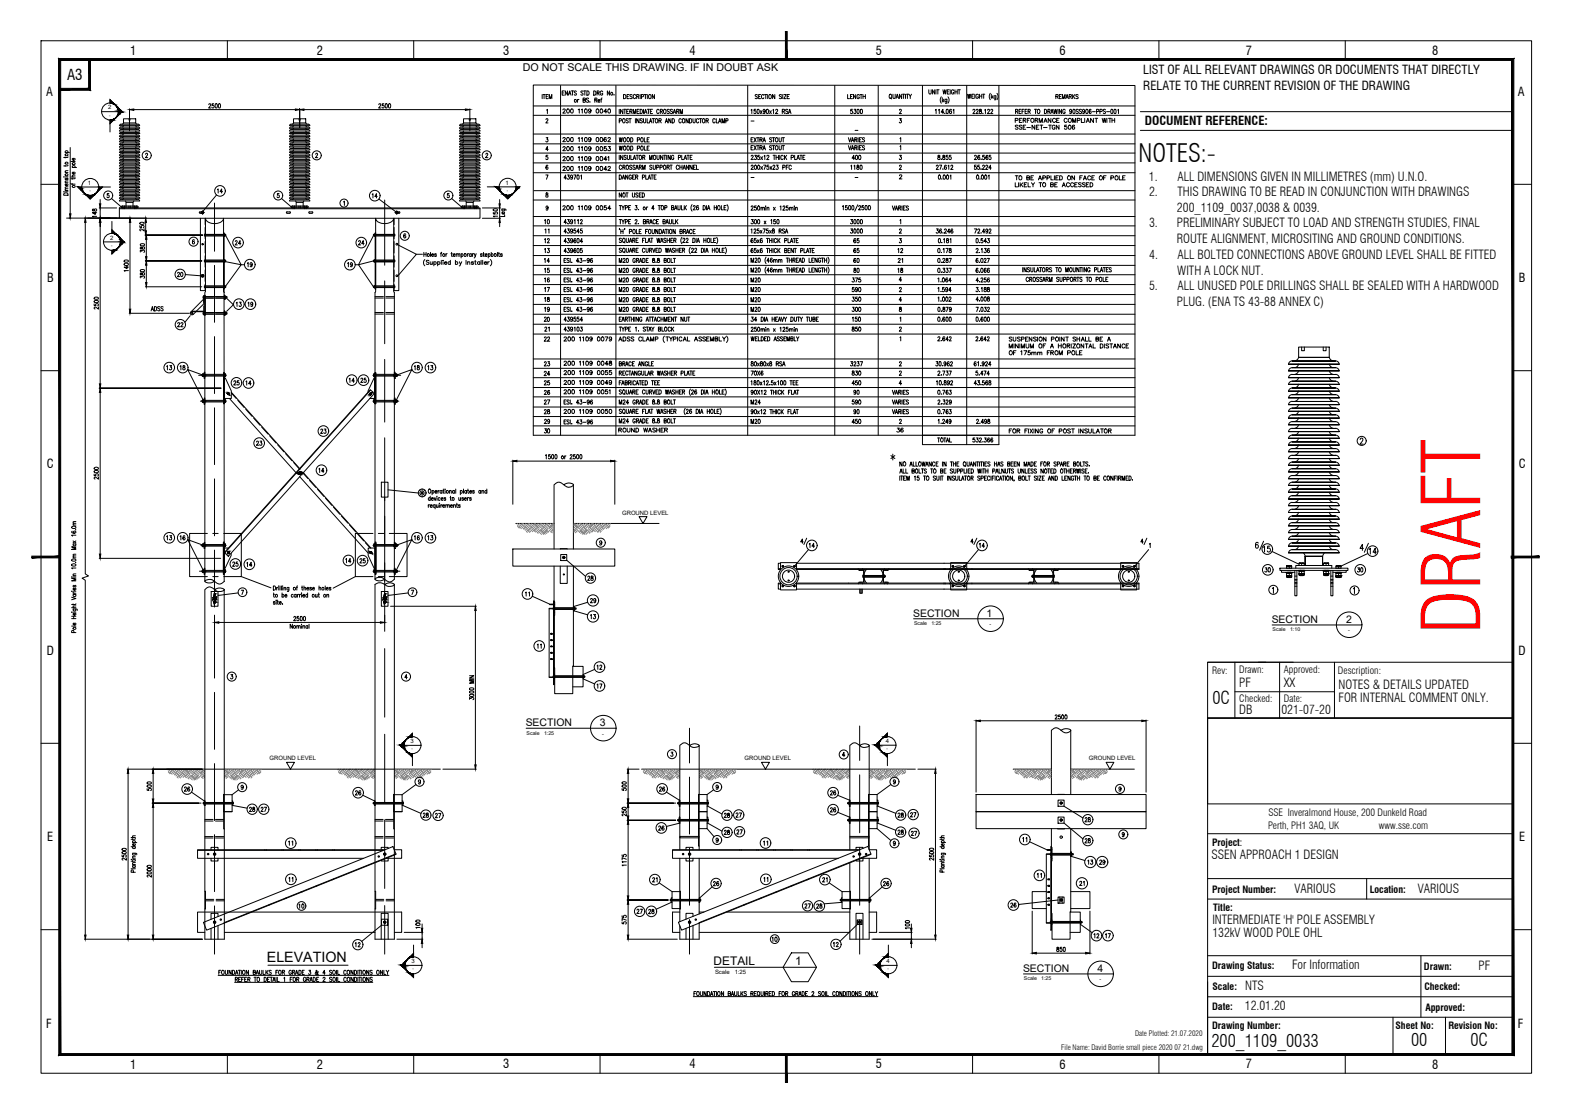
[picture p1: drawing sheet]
<svg xmlns="http://www.w3.org/2000/svg" width="420mm" height="297mm" viewBox="0 0 420 297" stroke-linecap="round" stroke-linejoin="round" font-family="sans-serif">
<defs><g id="words">
<text font-size="21.4" fill="#f00" x="395.1" y="169.2" transform="rotate(-90 395.1 169.2)">DRAFT</text>
<text font-size="6.7" x="303.9" y="43.1">NOTES:-</text>
<g font-size="4.7">
<text x="323.6" y="187.9">0C</text>
<text x="323.4" y="279.4">200_1109_0033</text>
<text x="376.7" y="279.2">00</text>
<text x="392.5" y="279.2">0C</text>
</g>
<g font-size="4">
<text x="17.9" y="21.3">A3</text>
<text x="238.1" y="116.4">36</text>
</g>
<text font-size="3.8" x="71.2" y="256.8">ELEVATION</text>
<g font-size="3.3">
<text x="34.7" y="14.6">1</text>
<text x="84.6" y="14.6">2</text>
<text x="134.3" y="14.6">3</text>
<text x="184.1" y="14.6">4</text>
<text x="233.8" y="14.6">5</text>
<text x="282.9" y="14.6">6</text>
<text x="332.6" y="14.6">7</text>
<text x="382.3" y="14.6">8</text>
<text x="305.2" y="19.8">LIST OF ALL RELEVANT DRAWINGS OR DOCUMENTS THAT DIRECTLY</text>
<text x="305.2" y="24">RELATE TO THE CURRENT REVISION OF THE DRAWING</text>
<text x="12.3" y="25.6">A</text>
<text x="405.2" y="25.6">A</text>
<text x="305.6" y="33.5">DOCUMENT REFERENCE:</text>
<text x="306.7" y="48.2">1.</text>
<text x="306.7" y="52.4">2.</text>
<text x="314.3" y="48.2">ALL DIMENSIONS GIVEN IN MILLIMETRES (mm) U.N.O.</text>
<text x="314.3" y="52.4">THIS DRAWING TO BE READ IN CONJUNCTION WITH DRAWINGS</text>
<text x="314.2" y="56.5">200_1109_0037,0038 &amp; 0039.</text>
<text x="306.7" y="60.7">3.</text>
<text x="314.1" y="60.7">PRELIMINARY SUBJECT TO LOAD AND STRENGTH STUDIES, FINAL</text>
<text x="314.1" y="64.9">ROUTE ALIGNMENT, MICROSITING AND GROUND CONDITIONS.</text>
<text x="306.8" y="69.1">4.</text>
<text x="314.3" y="69.1">ALL BOLTED CONNECTIONS ABOVE GROUND LEVEL SHALL BE FITTED</text>
<text x="12.6" y="75.3">B</text>
<text x="306.7" y="77.5">5.</text>
<text x="314.3" y="73.3">WITH A LOCK NUT.</text>
<text x="314.3" y="77.5">ALL UNUSED POLE DRILLINGS SHALL BE SEALED WITH A HARDWOOD</text>
<text x="405.4" y="75.3">B</text>
<text x="314.1" y="81.7">PLUG. (ENA TS 43-88 ANNEX C)</text>
<text x="12.5" y="125">C</text>
<text x="405.4" y="125">C</text>
<text x="12.5" y="174.8">D</text>
<text x="405.4" y="174.8">D</text>
<text x="330.8" y="183.5">PF</text>
<text x="342.7" y="183.4">XX</text>
<text x="357.3" y="183.9">NOTES &amp; DETAILS UPDATED</text>
<text x="330.8" y="190.6">DB</text>
<text x="342" y="190.6">021-07-20</text>
<text x="357.3" y="187.4">FOR INTERNAL COMMENT ONLY.</text>
<text x="12.6" y="224.5">E</text>
<text x="405.5" y="224.5">E</text>
<text x="323.4" y="229.2">SSEN APPROACH 1 DESIGN</text>
<text x="345.6" y="238.3">VARIOUS</text>
<text x="378.4" y="238.3">VARIOUS</text>
<text x="323.6" y="246.7">INTERMEDIATE 'H' POLE ASSEMBLY</text>
<text x="323.6" y="250">132kV WOOD POLE OHL</text>
<text x="344.9" y="258.7">For Information</text>
<text x="394.7" y="258.8">PF</text>
<text x="332.3" y="269.7">12.01.20</text>
<text x="332.4" y="264.2">NTS</text>
<text x="12.3" y="274.2">F</text>
<text x="405.2" y="274.2">F</text>
<text x="34.7" y="285.2">1</text>
<text x="84.6" y="285.2">2</text>
<text x="134.3" y="285.2">3</text>
<text x="184.1" y="285.2">4</text>
<text x="233.8" y="285.2">5</text>
<text x="282.9" y="285.2">6</text>
<text x="332.6" y="285.2">7</text>
<text x="382.3" y="285.2">8</text>
</g>
<g font-size="3.2">
<text x="190.5" y="257.5">DETAIL</text>
<text x="212.3" y="257.5">1</text>
</g>
<text font-size="2.9" x="139.6" y="18.9">DO NOT SCALE THIS DRAWING. IF IN DOUBT ASK</text>
<g font-size="2.8">
<text x="243.7" y="164.5">SECTION</text>
<text x="263.3" y="164.5">1</text>
<text x="339.5" y="166.2">SECTION</text>
<text x="359.3" y="166.2">2</text>
<text x="140.3" y="193.8">SECTION</text>
<text x="160.1" y="193.8">3</text>
<text x="273.1" y="259.3">SECTION</text>
<text x="293" y="259.3">4</text>
</g>
<g font-size="2.7">
<text x="323.6" y="180">Rev:</text>
<text x="330.8" y="179.6">Drawn:</text>
<text x="342.7" y="179.6">Approved:</text>
<text x="357.2" y="180">Description:</text>
<text x="330.8" y="187.5">Checked:</text>
<text x="342.7" y="187.5">Date:</text>
<text x="338.5" y="221.1">Perth, PH1 3AQ, UK</text>
<text x="338.6" y="217.8">SSE Inveralmond House, 200 Dunkeld Road</text>
<text x="368.1" y="221.1">www.sse.com</text>
</g>
<g font-size="2.6">
<text x="323.5" y="225.8">Project:</text>
<text x="323.5" y="238.3">Project Number:</text>
<text x="365.6" y="238.3">Location:</text>
<text x="323.8" y="243.1">Title:</text>
<text x="323.5" y="258.7">Drawing Status:</text>
<text x="380.1" y="258.8">Drawn:</text>
<text x="323.5" y="269.6">Date:</text>
<text x="323.7" y="264.2">Scale:</text>
<text x="380.2" y="264.3">Checked:</text>
<text x="380.5" y="269.7">Approved:</text>
<text x="323.5" y="274.5">Drawing Number:</text>
<text x="372.5" y="274.5">Sheet No:</text>
<text x="386.6" y="274.5">Revision No:</text>
</g>
<g font-size="2">
<text x="283.2" y="280.1">File Name: David Borrie small piece 2020 07 21.dwg</text>
<text x="303" y="276.6">Date Plotted: 21.07.2020</text>
</g>
<g font-size="1.6">
<text x="28.9" y="29.2">2</text>
<text x="23.4" y="49.4">1</text>
<text x="134.9" y="49.3">1</text>
<text x="29.4" y="64">2</text>
<text x="166.1" y="137.3">GROUND LEVEL</text>
<text x="72" y="202.9">GROUND LEVEL</text>
<text x="109.6" y="198.3">3</text>
<text x="198.7" y="202.9">GROUND LEVEL</text>
<text x="236.4" y="198.3">4</text>
<text x="290.7" y="202.9">GROUND LEVEL</text>
<text x="109.9" y="257.1">3</text>
<text x="236.7" y="257.1">4</text>
<text x="190.9" y="260.1">Scale</text>
<text x="196.1" y="260.1">1:25</text>
</g>
<g font-size="1.4">
<text x="244" y="166.8">Scale</text>
<text x="248.6" y="166.8">1:25</text>
<text x="264.1" y="167">-</text>
<text x="339.7" y="168.4">Scale</text>
<text x="344.4" y="168.4">1:10</text>
<text x="359.9" y="168.7">-</text>
<text x="140.6" y="196">Scale</text>
<text x="145.2" y="196">1:25</text>
<text x="160.8" y="196.3">-</text>
<text x="273.3" y="261.6">Scale</text>
<text x="277.9" y="261.6">1:25</text>
<text x="293.5" y="261.8">-</text>
</g>
<g font-size="1.1">
<text x="29.1" y="31.1">-</text>
<text x="23.9" y="51.2">-</text>
<text x="135.3" y="51.1">-</text>
<text x="29.7" y="65.9">-</text>
<text x="109.9" y="200.2">-</text>
<text x="236.6" y="200.2">-</text>
<text x="110.1" y="259">-</text>
<text x="236.9" y="259">-</text>
</g>
</g></defs>
<!-- layer: Border -->
<g fill="none" stroke="#000" stroke-width=".27">
<path d="M304.4 29.8h99.4M304.4 34.8h99.4M322.4 176.7h81.4M345.2 176.7h-22.8v14.9h81.4h-81.4v89.8h81.4M356.2 176.7v14.9M403.8 213.5v18.1M322.4 222.5h81.4M322.4 234.5h81.4M322.4 239.9h81.4M364.8 234.5v5.4M322.4 255.1h81.4M379.3 255.1v16.4"/>
<path d="M322.4 260.6h81.4M322.4 266h81.4M322.4 271.5h81.4M371.8 271.5v9.9M385.9 271.5v9.9"/>
</g>
<!-- layer: Border Grid -->
<g fill="none" stroke="#000" stroke-width=".27">
<path d="M11 10.9h397.8v275.5h-397.8zM60.7 10.9v5M110.4 10.9v5M160.2 10.9v5M259.6 10.9v5M309.4 10.9v5M359.1 10.9v5M11 49.2h4.9M403.8 49.2h5M11 98.9h4.9M403.8 98.9h5M11 198.4h4.9"/>
<path d="M403.8 198.4h5M11 248.1h4.9M403.8 248.1h5M60.7 281.4v5M110.4 281.4v5M160.2 281.4v5M259.6 281.4v5M309.4 281.4v5M359.1 281.4v5"/>
</g>
<!-- layer: Border -->
<g fill="#000" stroke="#000" stroke-width=".27">
<path d="M15.7 15.6l.5 .5 387.9-.5zM16.2 16.1l387.9-.5-.5 .5zM404.1 15.6l-.5 .5 .5 265.6zM403.6 16.1l.5 265.6-.5-.5zM15.7 281.7h388.4l-.5-.5zM16.2 281.2h387.4l-387.9 .5zM15.7 15.6v266.1l.5-.5zM15.7 15.6l.5 .5v265.1z"/>
<path d="M15.9 23.6v.5l7.8-.5zM15.9 24.1l7.8-.5 .5 .5zM23.7 15.9v7.7l.5 .5zM23.7 15.9h.5v8.2z"/>
</g>
<!-- layer: 0 -->
<g fill="#000" stroke="#000" stroke-width=".27">
<path d="M209.7 8.4v7.5h.4zM209.7 8.4h.4v7.5z"/>
<path d="M8.5 148.9h7.4v-.5zM8.5 148.4h7.4l-7.4 .5z"/>
<path d="M403.4 148.9h7.5v-.5zM403.4 148.4h7.5l-7.5 .5z"/>
<path d="M209.7 281.4v7.5h.4zM209.7 281.4h.4v7.5z"/>
</g>
<path d="M329.6 176.7v14.9M335.9 176.7h2M341.6 176.7v14.9M403.8 176.7v14.9M322.4 191.6h81.4v22.9h-81.4zM329.6 184.6h26.6" fill="none" stroke="#000" stroke-width=".27"/>
<!-- layer: PDF40_Text -->
<g fill="none" stroke="#000" stroke-width=".27">
<path d="M29.1 51.6h-.5v.5a.33 .33 0 0 1 .5 0 .33 .33 0 0 1-.1 .5 .33 .33 0 0 1-.4-.1M38.8 41.2l.1-.2a.31 .31 0 0 1 .5 0 .31 .31 0 0 1-.1 .5l-.5 .6h.6M58 50.6l.2-.2v1.1M59.4 51.1h-.7l.5-.7v1.1M74.5 51.6h-.4l-.1 .5a.34 .34 0 0 1 .5 .1 .34 .34 0 0 1-.1 .5 .34 .34 0 0 1-.5-.2M84.3 41.2v-.2a.29 .29 0 0 1 .5 0 .29 .29 0 0 1-.1 .5l-.5 .6h.6M91.7 53.9l.2-.2v1.1M99.3 51.9l.3-.2v1.1M100.7 52.5h-.6l.4-.8v1.1M119.9 51.6h-.4l-.1 .5a.33 .33 0 0 1 .5 0 .33 .33 0 0 1-.1 .5 .33 .33 0 0 1-.4-.1M129.7 41.2v-.2a.29 .29 0 0 1 .5 0 .29 .29 0 0 1-.1 .5l-.5 .6h.6M47.4 72.9l.2-.2 .3 .2-.5 .9h.5"/>
<path d="M48.3 72.7h.2a.54 .54 0 0 1 .3 .6 .54 .54 0 0 1-.5 .4zM51.9 64.1l-.1-.1a.57 .57 0 0 0-.5 .5 .57 .57 0 0 0 .3 .6 .31 .31 0 0 0 .4-.2 .31 .31 0 0 0-.3-.4 .31 .31 0 0 0-.3 .2M62.8 64.5l.3-.3 .2 .4-.5 .8h.6M64.3 65h-.6l.4-.8v1.2M66 70.3l.2-.2v1.1M67.3 70.5a.3 .3 0 0 1-.3 .3 .3 .3 0 0 1-.2-.5 .3 .3 0 0 1 .5 0l-.1 .9-.4-.1M92.8 70.3l.2-.2v1.1M94.1 70.5a.32 .32 0 0 1-.6 .2 .32 .32 0 0 1 .1-.6h.2a.66 .66 0 0 1-.1 1.1l-.2-.1M95.7 64.5l.2-.3 .3 .1-.1 .5-.4 .6h.6M97.2 65h-.7l.5-.8v1.2M108.3 62.6l-.1-.2a.57 .57 0 0 0-.5 .5 .57 .57 0 0 0 .3 .6 .31 .31 0 0 0 .3-.4 .31 .31 0 0 0-.5-.1v.2M113.1 67.4v1.1"/>
<path d="M113.1 67.9h.6M113.7 67.4v1.1M114.9 67.4v1.1M115.2 68h.5l-.1-.2a.31 .31 0 0 0-.4 .3 .31 .31 0 0 0 .5 .2M116.5 67.9l-.2-.2-.3 .1v.2l.4 .2v.2l-.4-.1M117.6 67.7h.3M117.9 67.4l-.2 .2v.9M119 67.7v.8M119.4 67.7l-.4 .3M120.4 67.7h.3M120.6 67.4v.8l.2 .3M121 68h.5l-.1-.2a.31 .31 0 0 0-.4 .3 .31 .31 0 0 0 .5 .2"/>
<path d="M121.8 67.9l.2-.2 .2 .1 .1 .7M121.8 67.7v.8M122.3 67.9l.2-.2 .2 .1 .1 .7M123.1 67.9l.1-.1a.31 .31 0 0 1 .4 .3 .31 .31 0 0 1-.5 .2M123.1 67.7v1.1M124.7 67.7v.8M125.1 67.7l-.4 .3M125.8 67.9a.32 .32 0 0 0-.5-.1 .32 .32 0 0 0 0 .5 .32 .32 0 0 0 .5 0M125.8 67.7v.8M126.1 67.7v.8M126.5 67.7l-.4 .3M126.6 67.7l.3 .8 .2-.8"/>
<path d="M126.9 68.5l-.3 .3M128.7 67.9l-.1-.2-.3 .2 .4 .3v.2l-.4-.1M128.9 67.7h.3M129.1 67.4v.8l.2 .3M129.5 68h.5v-.2a.31 .31 0 0 0-.4 0 .31 .31 0 0 0 0 .5 .31 .31 0 0 0 .4 0M130.3 67.9l.1-.1a.31 .31 0 0 1 .5 .3 .32 .32 0 0 1-.6 .2M130.3 67.7v1.1M131.1 67.9l.1-.1a.31 .31 0 0 1 .5 .3 .32 .32 0 0 1-.6 .2M131.1 67.4v1.1M132.8 67.4v1.1M133 67.7h.3M133.2 67.4v.8l.2 .3"/>
<path d="M134.1 67.9l-.2-.2-.3 .2 .4 .2v.3l-.4-.1M40.3 83l.4-1.2 .3 1.2M40.5 82.6h.4M41.2 81.8a.57 .57 0 0 1 .6 .6 .57 .57 0 0 1-.6 .6zM42.7 82h-.6l.4 .4a.3 .3 0 0 1 .2 .5 .3 .3 0 0 1-.5 0l-.1-.1M43.5 82h-.5v.2l.4 .2a.3 .3 0 0 1 .1 .5 .3 .3 0 0 1-.5 0v-.1M44.5 97.8l.2-.2v1.1M45.3 97.6h.5l-.3 .4a.35 .35 0 0 1 .3 .5 .35 .35 0 0 1-.6 0M47.4 86.4l.2-.3 .3 .2-.5 .9h.6M48.1 97.8l.2-.2v1.1M48.3 86.4l.2-.3 .3 .2-.6 .9h.7M48.9 97.6v.4a.38 .38 0 0 1 .5 .3 .38 .38 0 0 1-.5 .3 .43 .43 0 0 1 0-.4 .43 .43 0 0 1 .4-.2v-.4z"/>
<path d="M63.1 80.9l.2-.3v1.2M63.9 80.6h.5l-.3 .5a.34 .34 0 0 1 .3 .5 .34 .34 0 0 1-.6 0M66.2 80.9l.2-.3v1.2M67.5 81l-.2 .3a.31 .31 0 0 1-.4-.3 .31 .31 0 0 1 .5-.2l-.1 .9-.3-.1M110.6 97.8l.2-.2v1.1M111.4 97.6v.4a.39 .39 0 0 1 .6 .3 .39 .39 0 0 1-.4 .4 .41 .41 0 0 1-.2-.5 .41 .41 0 0 1 .5-.2v-.4zM114.2 97.8l.2-.2v1.1M115 97.6h.5l-.2 .4a.34 .34 0 0 1 .2 .5 .34 .34 0 0 1-.5 0M62.4 101.9l.1-.2a.3 .3 0 0 1 .4 0 .3 .3 0 0 1 0 .5l-.5 .5h.6M63.8 101.6h-.4l-.1 .5a.34 .34 0 0 1 .5 0 .34 .34 0 0 1 0 .5 .34 .34 0 0 1-.5-.1M65.6 101.9l.3-.3v1.2M67 102.4h-.6l.4-.8v1.2"/>
<path d="M68.5 118l.1-.2a.32 .32 0 0 1 .4 .1 .32 .32 0 0 1-.1 .4l-.5 .5h.7M69.4 117.7h.5l-.3 .5a.35 .35 0 0 1 .3 .5 .35 .35 0 0 1-.6 0M85.6 114.8l.4-.3 .1 .4-.5 .8h.6M86.5 114.5h.5l-.2 .4a.35 .35 0 0 1 .2 .6 .35 .35 0 0 1-.6-.1M93.2 101.1l.2-.2v1.2M94.6 101.7h-.7l.5-.8v1.2M96.3 101.2l.4-.3 .1 .4-.5 .8h.6M97.6 100.9h-.3l-.1 .5a.34 .34 0 0 1 .5 .1 .34 .34 0 0 1-.1 .5 .34 .34 0 0 1-.5-.1M363.1 117.3a.39 .39 0 0 1 .5-.4 .39 .39 0 0 1 .2 .7l-.8 .9h.9M85.1 125.2l.2-.2v1.1M86.5 125.7h-.7l.5-.7v1.1M114.3 134.7v.7"/>
<path d="M114.5 130.6l.1-.1a.53 .53 0 0 1 .4 .6 .53 .53 0 0 1-.5 .5l-.2-.4zM114.7 134.7h-.2l-.2 .3M114.8 133a.32 .32 0 0 0-.4-.1 .32 .32 0 0 0 0 .5l.1 .2 .3-.2M114.8 135h.6l-.1-.3a.34 .34 0 0 0-.5 .4 .34 .34 0 0 0 .6 .2M114.8 132.4v1.2M115.2 133.1l.5-.1a.28 .28 0 0 0-.4-.2 .28 .28 0 0 0-.1 .4l.2 .4 .3-.2M115.3 131.1l.1-.2a.33 .33 0 0 1 .5 .4 .33 .33 0 0 1-.6 .2M115.3 130.9v1.1M115.9 132.8l.2 .8 .3-.8M116.1 131.2h.5l-.1-.3a.32 .32 0 0 0-.4 .4 .32 .32 0 0 0 .5 .2M116.1 134.8v-.1a.35 .35 0 0 0-.5 .4 .35 .35 0 0 0 .5 .2M116.1 134.7v1.1"/>
<path d="M116.5 134.7v.7l.5-.2M116.6 132.5h.1M116.7 132.8v.8M116.9 130.9v.8M117 134.7v.7M117.2 130.9l-.3 .3M117.2 134.4h.1M117.3 134.7v.7M117.5 133a.32 .32 0 0 0-.5-.1 .32 .32 0 0 0 0 .5l.2 .2 .3-.2M117.7 134.7v.7M117.8 133.1h.5l-.1-.2a.31 .31 0 0 0-.4 .3 .31 .31 0 0 0 .5 .2M118 131.1a.3 .3 0 0 0-.5 0 .3 .3 0 0 0 0 .4 .3 .3 0 0 0 .5 0"/>
<path d="M118 130.9v.8M118 134.7h-.2l-.1 .3M118.2 135h.5l-.1-.3a.33 .33 0 0 0-.4 .4 .33 .33 0 0 0 .5 .2M118.2 130.9h.3M118.3 130.5v.9l.3 .3M118.8 130.6h.1M118.8 130.9v.8M119 133l-.4-.2 .4 .6-.2 .2-.3-.2M119 134.9l.5-.2v.7M119 134.7v.7M119.5 134.9l.4-.2 .1 .7M120 131.1l.4-.2 .1 .8"/>
<path d="M120 130.9v.8M120.1 132.8h.3M120.3 132.4v.9l.2 .3M120.3 135h.5l-.1-.3a.33 .33 0 0 0-.5 .4 .33 .33 0 0 0 .6 .2M121.1 134.9l.4-.2 .1 .7M121.1 134.7v.7M121.3 131.1l-.1-.2a.33 .33 0 0 0-.4 .4 .33 .33 0 0 0 .5 .2M121.3 130.9v.8M121.7 130.5v1.2M121.8 134.7h.3M121.9 134.3v.9l.3 .2M122.5 132.8v.7l.2 .1 .2-.3"/>
<path d="M122.8 134.8l-.4-.1v.3l.4 .3h-.4M122.9 131.1l.1-.2a.34 .34 0 0 1 .4 .4 .34 .34 0 0 1-.4 .3l-.1-.1M122.9 130.9v1.1M122.9 132.8v.8M123.7 133l-.4-.2 .4 .6-.2 .2-.2-.2M123.7 130.5v1.2M124 133.1h.5l-.1-.2a.31 .31 0 0 0-.4 .3 .31 .31 0 0 0 .5 .2M124.5 131.1l-.1-.2a.32 .32 0 0 0-.4 .4 .32 .32 0 0 0 .5 .2M124.5 130.9v.8M124.8 130.9h.3M124.8 132.8v.8M124.9 130.5v.9l.3 .3"/>
<path d="M125.2 132.8l-.4 .3M125.4 131.2h.5l-.1-.3a.32 .32 0 0 0-.4 .4 .32 .32 0 0 0 .5 .2M125.8 133l-.4-.2 .4 .6-.2 .2-.3-.2M126.6 131.1l-.4-.2 .4 .6-.2 .2-.3-.2M128.3 131.1l-.1-.2a.32 .32 0 0 0-.4 .4 .32 .32 0 0 0 .5 .2M128.3 130.9v.8M128.6 131.1l.5-.2v.8M128.6 130.9v.8M129.9 131.1v-.2a.34 .34 0 0 0-.5 .4 .34 .34 0 0 0 .5 .3v-.1M129.9 130.5v1.2M237.8 121.6l1.1 .8M238.3 121.2v1.6"/>
<path d="M238.9 121.6l-1.1 .8M240.2 126.3l.3-1.2 .4 1.2M240.2 127v1.2M240.3 125.9h.4M240.4 127h.6M240.7 127v1.2M240.8 123.3v1.1l-.6-1.1v1.1M241.1 125.1v1.2h.5M241.2 123.4l.2-.2 .3 .2 .1 .6-.3 .4-.3-.2zM241.2 127.6h.4M241.8 127h-.6v1.2h.6M241.8 125.1v1.2h.5"/>
<path d="M242 128.2v-1.2l.4 1.2 .3-1.2v1.2M242.9 124.4l.3-1.1 .3 1.1M243 124h.4M243.4 125.7l.6-.1v-.3l-.6-.2v1.2l.6-.1 .1-.3-.2-.2M243.8 123.3v1.1h.5M244.1 127.3l.2-.3v1.2M244.5 123.3v1.1h.5M244.5 125.2l.1-.1a.56 .56 0 0 1 .4 .6 .56 .56 0 0 1-.5 .5l-.2-.3zM245.3 123.4v-.1a.51 .51 0 0 1 .6 .5 .51 .51 0 0 1-.6 .5l-.1-.3zM245.3 125.1v1.2h.6M245.3 127h-.4l-.1 .6a.32 .32 0 0 1 .5 0 .32 .32 0 0 1 0 .4 .32 .32 0 0 1-.5-.1M245.9 125.1h.6"/>
<path d="M246.1 123.3l.2 1.1 .2-1.1 .2 1.1 .3-1.1M246.2 125.1v1.2M246.5 127h.6M246.8 127v1.2M247.1 124.4l.3-1.1 .4 1.1M247.2 124h.4M247.3 125.3a.3 .3 0 0 0-.4-.1 .3 .3 0 0 0-.1 .4l.5 .3v.2l-.2 .2-.4-.2M247.4 127.1a.53 .53 0 0 1 .6 .5 .53 .53 0 0 1-.6 .5l-.1-.3zM248.4 125.1h.6M248.6 123.3v1.1l-.6-1.1v1.1M248.7 125.1v1.2M249.2 125.3l.1-.1a.51 .51 0 0 1 .6 .5 .51 .51 0 0 1-.6 .5l-.1-.3z"/>
<path d="M249.5 123.5a.33 .33 0 0 0-.4-.2 .33 .33 0 0 0-.2 .4v.3a.33 .33 0 0 0 .2 .4 .33 .33 0 0 0 .4-.3M249.7 127.2l-.2-.2-.4 .2 .2 .4 .4 .1a.33 .33 0 0 1-.1 .5 .33 .33 0 0 1-.5-.2M249.9 123.8h.3M250 127v.8l.3 .4 .3-.2v-1M250.4 123.3h-.5v1.1h.5M251 127v1.2M251.1 125.7l.5-.1v-.3l-.5-.2v1.2l.5-.1 .1-.3-.3-.2M251.2 127h.6M251.5 127v1.2M251.6 123.3v1.1M252 125.7h.3M252.5 123.3v1.1l-.5-1.1v1.1"/>
<path d="M252.5 125.1h-.5v1.2h.5M252.9 127v1.2M253.6 123.3h.7M253.9 127v1.2l-.6-1.2v1.2M254 123.3v1.1M254.3 125.3l-.4-.2-.2 .4a.51 .51 0 0 1 .5 .7l-.6-.1M254.5 123.8h.6M254.5 123.3v1.1M254.6 125.1v.8l.2 .4 .3-.2 .1-1M254.8 127.2l-.2-.2-.4 .2 .2 .4 .3 .1a.31 .31 0 0 1 0 .5 .31 .31 0 0 1-.5-.2M255.1 127v.8l.2 .4 .4-.4v-.8M255.1 123.3v1.1"/>
<path d="M255.4 123.8h.4M255.6 125.7h.5v-.4l-.5-.2v1.2M256 123.3h-.6v1.1h.6M256.1 127v1.2h.5M256.4 125.7h.5l.1-.4-.6-.2v1.2M256.7 128.2l.3-1.2 .3 1.2M256.8 127.8h.4M257.2 123.4l.1-.1a.51 .51 0 0 1 .6 .5 .51 .51 0 0 1-.6 .5l-.2-.3zM257.3 125.1v1.2h.5M257.4 127h.6M257.5 124.2l.3 .3M257.7 127v1.2"/>
<path d="M258 125.1v1.2M258.1 123.3v.8l.3 .3 .3-.3v-.8M258.4 127.1l.1-.1a.56 .56 0 0 1 .4 .6 .56 .56 0 0 1-.5 .5l-.2-.3zM258.4 125.7h.4M258.9 124.4l.4-1.1 .3 1.1M259 125.1h-.6v1.2h.6M259.1 124h.4M259.2 127.6h.5v-.5l-.5-.1v1.2M259.2 125.1a.58 .58 0 0 1 .7 .6 .58 .58 0 0 1-.7 .6zM259.5 127.6l.3 .6M260.5 123.3v1.1l-.6-1.1v1.1M260.7 123.3h.6"/>
<path d="M261 125.1l.2 1.2 .2-1.2 .2 1.2 .2-1.2M261 123.3v1.1M261.5 123.3v1.1M261.6 127.2l-.2-.2-.4 .2 .1 .4 .4 .1a.31 .31 0 0 1-.1 .5 .31 .31 0 0 1-.4-.2M261.7 123.3h.6M261.9 127.6h.5l.1-.5-.6-.1v1.2M262 123.3v1.1M262.1 125.1v1.2M262.3 125.1h.6M262.5 123.3v1.1M262.6 125.1v1.2M262.8 127.6h.3"/>
<path d="M262.9 123.8h.3M263.1 125.7h.6M263.1 125.1v1.2M263.3 127h-.5v1.2h.5M263.4 123.3h-.5v1.1h.5M263.7 125.1v1.2M264.2 127.3a.35 .35 0 0 0-.4-.3 .35 .35 0 0 0-.2 .5v.3a.35 .35 0 0 0 .2 .4 .35 .35 0 0 0 .4-.3M264.3 123.4l-.6-.1v.4l.5 .2 .1 .3-.2 .2-.4-.2M264.5 127v1.2M264.9 127.6h.3M265 125.7h.5v-.4l-.5-.2v1.2M265.4 127h-.5v1.2"/>
<path d="M265.5 123.8h.6M265.5 123.3v1.1M265.6 127v1.2M265.8 126.3l.3-1.2 .4 1.2M265.9 125.9h.4M266.1 123.3v1.1M266.3 124.4l.3-1.1 .4 1.1M266.4 124h.5M266.6 127.3l-.2-.3a.56 .56 0 0 0-.5 .6 .56 .56 0 0 0 .6 .5l.1-.2M266.7 125.1v1.2h.5M266.8 128.2l.3-1.2 .3 1.2M266.9 127.8h.4"/>
<path d="M267.5 127h.6M267.7 123.4h-.5v.3l.4 .2a.3 .3 0 0 1 0 .5 .3 .3 0 0 1-.4-.2M267.8 127v1.2M268 125.1v1.2l-.6-1.2v1.2M268.4 125.1v.8l.2 .4 .3-.2 .1-1M268.4 127v1.2M268.8 127.1l.1-.1a.56 .56 0 0 1 .5 .6 .56 .56 0 0 1-.6 .5l-.1-.3zM269.2 125.1h.6M269.5 125.1v1.2M270.3 127v1.2l-.7-1.2v1.2M270.5 125.3l-.2-.2-.4 .2 .1 .3 .5 .3v.3l-.6-.1M270.7 128.1l-.1 .3"/>
<path d="M271.8 125.1v.8l.2 .4 .4-.2v-1M271.9 127.6h.5l.1-.5-.6-.1v1.2l.6-.1-.1-.5M273 127.1l.1-.1a.56 .56 0 0 1 .4 .6 .56 .56 0 0 1-.5 .5l-.2-.3zM273.3 125.1v1.2l-.6-1.2v1.2M273.7 125.1v1.2h.5M273.8 127v1.2h.5M274.4 125.7h.4M274.4 127h.6M274.7 127v1.2M275 125.1h-.6v1.2h.6M275.8 125.3a.3 .3 0 0 0-.4-.1 .3 .3 0 0 0-.1 .4l.4 .3 .1 .2-.2 .2-.4-.2M276.7 125.3l-.3-.2-.4 .2 .7 .6-.1 .3-.6-.1"/>
<path d="M276.7 127.2l-.2-.2-.4 .2 .2 .4 .3 .1a.31 .31 0 0 1 0 .5 .31 .31 0 0 1-.5-.2M277 127v1.2M277.3 127h.6l-.6 1.2h.6M278.2 127.6h.4M278.5 125.1v1.2l-.6-1.2v1.2M278.8 127h-.6v1.2h.6M278.9 125.3l.1-.2a.56 .56 0 0 1 .5 .6 .56 .56 0 0 1-.5 .5l-.2-.3zM279.6 125.1h.6M279.8 128.2l.3-1.2 .4 1.2M279.9 125.1v1.2M279.9 127.8h.5M280.5 125.7h.3"/>
<path d="M281 125.1h-.5v1.2h.5M281.3 125.1a.57 .57 0 0 1 .6 .6 .57 .57 0 0 1-.6 .6zM281.3 127v1.2l-.6-1.2v1.2M281.7 127a.57 .57 0 0 1 .6 .6 .57 .57 0 0 1-.6 .6zM283.2 125.3l.1-.2a.56 .56 0 0 1 .5 .6 .56 .56 0 0 1-.6 .5l-.1-.3zM283.5 127v1.2h.5M283.9 125.1h.6M284.2 125.1v1.2M284.2 127.6h.4M284.7 125.7h.7M284.7 125.1v1.2M284.8 127h-.6v1.2h.6"/>
<path d="M285.4 125.1v1.2M285.7 127v1.2l-.6-1.2v1.2M285.7 125.7h.3M286.2 125.1h-.5v1.2h.5M286.5 125.7l.5-.1 .1-.3-.6-.2v1.2M286.6 127.3l-.2-.3a.55 .55 0 0 0-.5 .6 .55 .55 0 0 0 .6 .5l.1-.3h-.2M286.8 127h.6M286.8 125.7l.3 .6M287.1 127v1.2M287.3 125.1l.3 1.2 .2-1.2 .2 1.2 .2-1.2M287.6 127.6h.6M287.6 127v1.2"/>
<path d="M288.2 127v1.2M288.5 125.1v1.2M289.3 127h.6M289.4 125.3a.3 .3 0 0 0-.5-.1 .3 .3 0 0 0 0 .4l.4 .2 .1 .3-.2 .2-.4-.2M289.6 127v1.2M289.7 125.7h.3M290.2 125.1h-.5v1.2h.5M290.3 127.1l.1-.1a.56 .56 0 0 1 .4 .6 .56 .56 0 0 1-.5 .5l-.2-.3zM290.6 126.2h.1M292 127.6h.5l.1-.5-.6-.1v1.2l.6-.1-.2-.5M292.9 127.6h.4M293.5 127h-.6v1.2h.6"/>
<path d="M295.3 127.3a.35 .35 0 0 0-.4-.3 .35 .35 0 0 0-.3 .5v.3a.35 .35 0 0 0 .2 .4 .35 .35 0 0 0 .5-.3M295.7 127.1l.1-.1a.56 .56 0 0 1 .4 .6 .56 .56 0 0 1-.5 .5l-.2-.3zM297.1 127v1.2l-.6-1.2v1.2M297.5 127.6h.3M298 127h-.5v1.2M298.2 127v1.2M298.6 127.6h.5l.1-.5-.6-.1v1.2M298.9 127.6l.3 .6M299.5 128.2v-1.2l.3 1.2 .4-1.2v1.2M300.6 127.6h.3M301.1 127h-.5v1.2h.5M301.4 127a.57 .57 0 0 1 .6 .6 .57 .57 0 0 1-.6 .6z"/>
<path d="M302.3 128.1h.1M44.5 143.2l.2-.2v1.1M45.3 143h.5l-.3 .4a.34 .34 0 0 1 .3 .6 .33 .33 0 0 1-.6-.1M48.1 143.2l.2-.2v1.1M49.3 143.1v-.1a.55 .55 0 0 0-.6 .5 .55 .55 0 0 0 .4 .6 .32 .32 0 0 0 .3-.4 .32 .32 0 0 0-.5-.1l-.1 .1M62.1 150.2l.4-.2 .1 .3-.5 .8h.6M63.4 150h-.3l-.1 .5a.34 .34 0 0 1 .5 .1 .34 .34 0 0 1-.1 .4 .34 .34 0 0 1-.5-.1M64.4 157.5h.6l-.4 1.2M65.9 150.3l.2-.2v1.1M67.3 150.8h-.7l.4-.7v1.1M73 156.4a.55 .55 0 0 1 .6 .5 .55 .55 0 0 1-.6 .6zM73 158.6h.3"/>
<path d="M73.1 158.2v1l.2 .2M73.9 156.8v.7M74.2 156.8l-.3 .3M74.4 156.4h.1M74.4 156.8v.7M74.7 156.4v1.1M75.1 156.4v1.1M75.3 158.8l.1-.1a.32 .32 0 0 1 .4 .3 .32 .32 0 0 1-.5 .2M75.3 158.2v1.2M75.4 156.4h.1M75.5 156.8v.7M75.8 157l.4-.2 .1 .7"/>
<path d="M75.8 156.8v.7M76.1 159h.5l-.1-.3a.33 .33 0 0 0-.5 .4 .33 .33 0 0 0 .6 .1M77.1 156.8l-.1 1h-.3M77.1 156.9a.31 .31 0 0 0-.4 0 .31 .31 0 0 0 0 .4 .31 .31 0 0 0 .4 .1M78.3 158.8l-.1-.1a.32 .32 0 0 0-.5 .3 .32 .32 0 0 0 .6 .2M79.1 158.8l-.2-.1a.33 .33 0 0 0-.4 .4 .33 .33 0 0 0 .6 .1M79.1 158.6v.8M79.1 156.8h.3M79.4 158.6v.8M79.4 156.4l-.2 .2v.9M79.7 158.6l-.3 .4M80 158.6v.8"/>
<path d="M80.3 158.6l-.3 .4M80.5 158.3h.1M80.5 156.8h.3M80.5 158.7v.7M80.6 156.4v.9l.2 .2M80.8 159h.6l-.1-.3a.34 .34 0 0 0-.5 .3 .34 .34 0 0 0 .6 .2M81.1 157l.5-.2v.7M81.1 156.4v1.1M81.9 157.1h.5v-.3a.31 .31 0 0 0-.5 .3 .31 .31 0 0 0 .5 .3M82.1 158.8l-.1-.1a.32 .32 0 0 0-.4 .3 .32 .32 0 0 0 .5 .2M82.1 158.2v1.2M83.2 156.9l-.5-.1v.2l.5 .4h-.5"/>
<path d="M83.4 157.1h.5v-.3a.31 .31 0 0 0-.5 .3 .31 .31 0 0 0 .5 .3M84.2 158.6v.7l.5-.1M84.7 158.6v.8M84.9 158.6h.3M85.1 158.2v1l.2 .2M85.2 157l.4-.2v.7M85.2 156.4v1.1M86.8 156.4v1.1M87.1 157.1h.5l-.1-.3a.33 .33 0 0 0-.4 .4 .33 .33 0 0 0 .5 .2M87.2 158.9l.5-.2v.7M87.2 158.6v.8M88.3 156.9l-.4-.1 .4 .6h-.4"/>
<path d="M92.3 149.3l.2-.2v1.1M93.7 149.8h-.7l.5-.7v1.1M96.1 149.4v-.1a.28 .28 0 0 1 .3-.2 .28 .28 0 0 1 .2 .3l-.6 .8h.6M97.4 149.1h-.4v.5a.33 .33 0 0 1 .4 0 .33 .33 0 0 1 0 .5 .33 .33 0 0 1-.5-.1M109.8 157.5h.6l-.4 1.2M110.6 143.2l.2-.2v1.1M111.9 143.1v-.1a.55 .55 0 0 0-.6 .5 .55 .55 0 0 0 .4 .6 .31 .31 0 0 0 .3-.2 .31 .31 0 0 0-.2-.4 .31 .31 0 0 0-.4 .2M114.2 143.2l.2-.2v1.1M115 143h.5l-.2 .4a.32 .32 0 0 1 .2 .5 .32 .32 0 0 1-.5 0M140.2 158.2l.2-.2v1.1M141.1 158.2l.2-.2v1.1M156.9 154l.4-.2 .1 .3-.5 .8h.6"/>
<path d="M157.6 160l.4-.3 .1 .4-.5 .8h.6M157.8 153.8v.3a.42 .42 0 0 1 .5 .3 .42 .42 0 0 1-.2 .5h-.2a.42 .42 0 0 1-.1-.5 .42 .42 0 0 1 .5-.3v-.3zM160.6 144.7v.2a.31 .31 0 0 1-.5 0 .31 .31 0 0 1 0-.5 .31 .31 0 0 1 .5 .1v.7l-.2 .3-.3-.2M214.4 144.6h-.7l.5-.8v1.2M215.3 143.6l-.7 1.7M216 145.2l.2-.2v1.1M217.4 145.8h-.7l.5-.8v1.1M259.8 144.6h-.6l.4-.8v1.2M260.8 143.6l-.8 1.7M261.4 145.2l.2-.2v1.1M262.8 145.8h-.6l.4-.8v1.1M305.2 144.6h-.7l.5-.8v1.2"/>
<path d="M306.1 143.6l-.7 1.7M306.8 145.2l.2-.2v1.1M335.9 144.9l-.3-.2a.9 .9 0 0 0 0 1.6 .46 .46 0 0 0 .3-.7 .46 .46 0 0 0-.7-.1l-.1 .3M337.3 146.1l.3-.3v1.5M337.3 144.4l-1.1 2.5M337.7 151.6h.5l-.2 .4a.32 .32 0 0 1 .2 .5 .32 .32 0 0 1-.6-.1M338.6 151.6a.56 .56 0 0 1 .6 .4 .56 .56 0 0 1-.4 .7l-.2-.1-.1-.4zM339 145.8h-.6v.6a.47 .47 0 0 1 .6 .1 .47 .47 0 0 1-.1 .7 .47 .47 0 0 1-.6-.2M339.6 157.1l.3-.3v1.5M361.3 157.1l.3-.3v1.6M362.4 151.6h.5l-.2 .4a.32 .32 0 0 1 .2 .5 .32 .32 0 0 1-.5-.1M363.3 151.6a.57 .57 0 0 1 .6 .4 .57 .57 0 0 1-.4 .7l-.3-.3z"/>
<path d="M364 146.3h-1l.7-1v1.6M365.3 145l-1.1 2.4M365.4 146.6l.4-.3v1.6M367.4 147.4h-.9l.6-1.1v1.6M73.4 160.7l-.4-.1 .1 .3 .3 .2-.1 .2-.3-.2M73.7 160.2h.1M73.7 160.6v.7M74 160.5h.3M74.1 160.1v1l.2 .2M74.5 160.9h.6l-.1-.3a.33 .33 0 0 0-.4 .1 .33 .33 0 0 0 0 .4 .33 .33 0 0 0 .5 0M75.4 161.2h.1M143.4 172.1l.2-.2v1.1"/>
<path d="M144.3 172.1l.2-.2v1.1M157.6 164.2l.2-.2v1.1M158.4 164h.5l-.2 .4a.33 .33 0 0 1 .2 .6 .33 .33 0 0 1-.5-.1M159 160.1l-.1 .3a.33 .33 0 0 1-.4-.3 .33 .33 0 0 1 .2-.4 .65 .65 0 0 1 0 1.2l-.2-.2M159.4 177.7l.2-.2v1.1M160.1 177.8l.4-.3 .1 .3-.5 .8h.6M61.6 180h.5l-.3 .5a.35 .35 0 0 1 .3 .5 .35 .35 0 0 1-.6 0M108.7 180.8h-.6l.4-.8v1.2M159.4 182.8l.2-.3v1.2M160.1 182.5h.6l-.4 1.2M49.3 210.3v-.2a.31 .31 0 0 1 .4 0 .31 .31 0 0 1-.1 .5l-.4 .6h.6M50.6 210.2l-.2-.2a.56 .56 0 0 0-.4 .6 .56 .56 0 0 0 .5 .5v-.6h-.3l-.1 .3"/>
<path d="M64.9 209.9l-.1 .3a.33 .33 0 0 1-.5-.3 .33 .33 0 0 1 .5-.3 .56 .56 0 0 1 .2 .6 .56 .56 0 0 1-.5 .4l-.1-.1M66.6 215.7v-.1a.28 .28 0 0 1 .4-.1 .28 .28 0 0 1 .1 .4l-.5 .7h.6M67.5 215.5v.3a.42 .42 0 0 1 .5 .3 .42 .42 0 0 1-.2 .5 .37 .37 0 0 1-.4-.4 .37 .37 0 0 1 .4-.3l.1-.4zM69.7 215.7l.1-.1a.26 .26 0 0 1 .3-.1 .26 .26 0 0 1 .1 .4l-.5 .7h.6M70.5 215.4h.6l-.4 1.2M94.9 211.3l.1-.2h.4v.3l-.5 .8h.5M96.3 211.2l-.2-.2a.57 .57 0 0 0-.4 .6 .57 .57 0 0 0 .5 .5l.1-.1a.32 .32 0 0 0-.1-.4 .32 .32 0 0 0-.4 0v.2M112.3 208.5a.3 .3 0 0 1-.4 .3 .3 .3 0 0 1-.2-.4l.3-.3a.64 .64 0 0 1 .3 .6 .64 .64 0 0 1-.4 .6l-.2-.2M113 217.3l.3-.3 .2 .3-.6 .8h.6M113.9 217v.4a.38 .38 0 0 1 .5 .3 .38 .38 0 0 1-.5 .4 .47 .47 0 0 1 0-.5 .47 .47 0 0 1 .4-.2v-.4zM116.2 217.3l.4-.2 .1 .3-.5 .8h.6M117.1 217.1h.6l-.5 1.1"/>
<path d="M176.1 210.3v-.2a.26 .26 0 0 1 .4 0 .26 .26 0 0 1 0 .3l-.5 .8h.6M177.4 210.2l-.2-.2a.57 .57 0 0 0-.3 .6 .57 .57 0 0 0 .4 .5v-.6l-.1-.1-.3 .4M179.1 200.7h.5l-.2 .5a.32 .32 0 0 1 .2 .5 .32 .32 0 0 1-.5-.1M191.7 209.9l-.2 .3a.32 .32 0 0 1-.4-.4 .32 .32 0 0 1 .6-.1v.7l-.3 .3-.2-.2M193.4 217.3v-.2a.33 .33 0 0 1 .4 .1 .33 .33 0 0 1-.1 .4l-.4 .6h.6M194.3 217.1v.3a.39 .39 0 0 1 .5 .3 .39 .39 0 0 1-.4 .5 .41 .41 0 0 1-.2-.5 .41 .41 0 0 1 .5-.3v-.3zM196.5 217.2l.2-.2 .3 .2-.5 .9h.5M197.3 217h.6l-.4 1.1M221.7 211.3l.3-.3 .2 .4-.6 .8h.6M221.7 215.8l.1-.2a.31 .31 0 0 1 .4 .1 .31 .31 0 0 1-.1 .5l-.5 .5h.6M223 211.2l-.1-.2a.54 .54 0 0 0-.4 .6 .54 .54 0 0 0 .5 .5 .35 .35 0 0 0 .1-.4 .35 .35 0 0 0-.4-.2l-.2 .3M223 215.7l-.1-.1a.57 .57 0 0 0-.4 .6 .57 .57 0 0 0 .5 .5 .37 .37 0 0 0 .1-.5 .37 .37 0 0 0-.4-.2l-.2 .3"/>
<path d="M225.5 201.5h-.6l.4-.7v1.1M239 208.5a.28 .28 0 0 1-.4 .2 .28 .28 0 0 1-.1-.4 .28 .28 0 0 1 .5 0l-.1 .9-.4-.1M239.7 217.3l.2-.3 .4 .2-.6 .9h.6M240.7 217l-.1 .3a.59 .59 0 0 1 .5 .8 .39 .39 0 0 1-.6-.4 .39 .39 0 0 1 .6-.3v-.4zM243.1 217.2l.1-.3 .4 .2-.6 .9h.7M243.9 216.9h.6l-.4 1.1M289.7 218.5v-.2a.29 .29 0 0 1 .5 0 .29 .29 0 0 1-.1 .5l-.5 .5h.6M290.6 218.3l-.1 .2a.57 .57 0 0 1 .5 .8 .35 .35 0 0 1-.5-.3 .35 .35 0 0 1 .4-.3l.1-.4zM299.2 210.4v.2a.29 .29 0 0 1-.4 0 .29 .29 0 0 1 0-.4 .29 .29 0 0 1 .4 0l-.1 .9-.4-.1M35.1 229.4h.1M35 231.9h1.1M35 226h1.1"/>
<path d="M35 223.5h1.1M35.4 227.7l1 .1 .1 .3M35.4 231.1h.7M35.4 230.7h.7M35.4 223.8v.4M35.4 229.7v.3M35.4 229h.7M35.4 224.9h1.1M35.4 229.4h.7M35.5 231.1h-.1a.32 .32 0 0 0 .4 .5 .32 .32 0 0 0 .2-.5M35.5 227.7l-.1 .1a.32 .32 0 0 0 .4 .4 .32 .32 0 0 0 .2-.5M35.5 226l-.1 .1a.32 .32 0 0 0 .4 .4 .32 .32 0 0 0 .2-.5"/>
<path d="M35.5 224.9a.3 .3 0 0 1 0-.4 .3 .3 0 0 1 .5 0 .3 .3 0 0 1 0 .4M35.6 232.8l-.1-.6h-.4l-.1 .6h1.1M36 225.2l.1 .1a.32 .32 0 0 1-.3 .4 .32 .32 0 0 1-.3-.5h.2v.5M36.1 230.2l-.7 .1 .2 .4M36.1 229.6l-.2 .2h-.9M36.1 228.5l-.7 .1 .2 .4M36.1 223.8l-.2 .2h-.9M36.1 223.1h-.7l.2 .4M77 224.7l.2-.2v1.1M77.1 234.4l.2-.3v1.2M77.9 224.7l.2-.2v1.1M78 234.4l.2-.3v1.2"/>
<path d="M174.2 234.5l.4-.3 .1 .4-.5 .8h.6M175.2 234.4l.2-.2v1.2M175.8 220.7l.1-.1a.26 .26 0 0 1 .3-.1 .26 .26 0 0 1 .1 .4l-.5 .7h.6M177.2 220.6l-.1-.2a.56 .56 0 0 0-.5 .6 .56 .56 0 0 0 .5 .5l.1-.1a.31 .31 0 0 0-.1-.5 .31 .31 0 0 0-.4 .3M190.4 235.5l.1-.1a.26 .26 0 0 1 .3-.1 .26 .26 0 0 1 .1 .4l-.5 .7h.6M191.7 224l-.2 .3a.32 .32 0 0 1-.4-.3 .32 .32 0 0 1 .6-.2v.8l-.3 .2-.2-.2M191.8 235.4l-.1-.2a.56 .56 0 0 0-.5 .6 .56 .56 0 0 0 .5 .5l.1-.1a.31 .31 0 0 0-.1-.4 .31 .31 0 0 0-.4 .2M193.4 221.9v-.2a.26 .26 0 0 1 .4 0 .26 .26 0 0 1 0 .3l-.5 .7h.6M194.3 221.7l-.1 .2a.57 .57 0 0 1 .5 .8 .35 .35 0 0 1-.6-.3 .35 .35 0 0 1 .5-.4l.1-.3zM196.7 221.7l.2-.3 .3 .3-.5 .9h.6M197.6 221.4h.5l-.4 1.2M203.8 224.7l.2-.2v1.1"/>
<path d="M203.9 234.4l.2-.3v1.2M204.7 224.7l.2-.2v1.1M204.8 234.4l.2-.3v1.2M219.6 234.5l.2-.3 .3 .1v.3l-.5 .8h.6M220.6 234.4l.2-.2v1.2M235.8 235.5l.1-.1a.28 .28 0 0 1 .3-.1 .28 .28 0 0 1 .1 .4l-.5 .7h.6M237.2 235.4l-.1-.2a.57 .57 0 0 0-.4 .6 .57 .57 0 0 0 .4 .5v-.5l-.1-.1-.3 .3M239 224.9l-.1 .3a.32 .32 0 0 1-.5-.4 .31 .31 0 0 1 .6-.1l-.1 .9-.4-.1M239.7 221.8l.2-.3 .4 .2-.6 1h.6M240.7 221.6v.3a.42 .42 0 0 1 .4 .3 .42 .42 0 0 1-.2 .5 .37 .37 0 0 1-.4-.4 .37 .37 0 0 1 .5-.3l.1-.4zM243.3 222.1l.1-.2h.3l.1 .2-.6 .9h.7M244.1 221.9h.6l-.4 1.1"/>
<path d="M250.9 229.4h.1M250.9 231.9h1.1M250.9 226h1.1M250.9 223.5h1.1M251.3 227.7l1 .1 .1 .3M251.3 231.1h.7M251.3 230.7h.7M251.3 223.8v.3M251.3 229.7v.3M251.3 229h.7M251.3 224.8h1.1M251.4 229.4h.6"/>
<path d="M251.4 231.1a.31 .31 0 0 0 .3 .5 .31 .31 0 0 0 .2-.5M251.4 227.7v.1a.31 .31 0 0 0 .3 .4 .31 .31 0 0 0 .2-.5M251.4 226v.1a.31 .31 0 0 0 .3 .4 .31 .31 0 0 0 .2-.5M251.4 224.8a.32 .32 0 0 1 0-.4 .32 .32 0 0 1 .5 0 .32 .32 0 0 1 0 .4M251.5 232.7l-.1-.5h-.5v.5h1.1M251.9 225.2a.32 .32 0 0 1 0 .5 .32 .32 0 0 1-.5-.1l-.1-.3 .3-.1v.5M252 230.2l-.6 .1-.1 .2 .2 .2M252 229.6l-.2 .2h-.9M252 228.5l-.6 .1-.1 .2 .2 .2M252 223.8l-.2 .2h-.9M252 223.1h-.6l-.1 .2 .2 .2M273 223.7l.2-.2v1.2"/>
<path d="M273.9 223.7l.2-.2v1.2M276.9 233.3l.2-.2v1.1M277.8 233.3l.2-.2v1.1M288.2 235.5l.1-.3a.32 .32 0 0 1 .5 .2 .32 .32 0 0 1-.1 .4l-.5 .5h.6M289.2 235.4l.2-.2v1.1M289.7 224.1l.1-.2a.29 .29 0 0 1 .4 .1 .29 .29 0 0 1-.1 .4l-.5 .6h.6M290.4 229.7l.2-.2v1.2M290.6 223.9v.3a.41 .41 0 0 1 .5 .3 .41 .41 0 0 1-.4 .5 .44 .44 0 0 1-.2-.6 .44 .44 0 0 1 .5-.2v-.3zM291.2 229.5h.5l-.3 .5a.33 .33 0 0 1 .3 .5 .33 .33 0 0 1-.6-.1M293.6 229.8l.1-.3 .4 .2-.6 1h.6M295 229.9l-.2 .3a.3 .3 0 0 1-.4-.1 .3 .3 0 0 1 .1-.4 .3 .3 0 0 1 .4 0l-.1 .9-.4-.1M300.1 222.5l-.1 .3a.29 .29 0 0 1-.4-.1 .29 .29 0 0 1 .1-.4 .29 .29 0 0 1 .3 0v1l-.4-.2"/>
<path d="M79.8 241.5l.2-.2v1.1M80.7 241.3h.1a.64 .64 0 0 1 0 1.1l-.3-.5zM94.8 251.8l.2-.3v1.2M95.6 251.8l.1-.1a.29 .29 0 0 1 .4 0 .29 .29 0 0 1-.1 .4l-.4 .6h.6M170 242.9l.1-.2a.33 .33 0 0 1 .4 .1 .33 .33 0 0 1 0 .4l-.5 .6h.6M170.9 242.7h.6l-.4 1.1M173.2 243l.3-.3 .2 .3-.6 .8h.6M174.1 242.7v.4a.38 .38 0 0 1 .5 .3 .38 .38 0 0 1-.5 .4 .43 .43 0 0 1-.1-.5 .43 .43 0 0 1 .5-.2v-.4zM206.1 250.3l.2-.2v1.1M207 250.1h.1a.65 .65 0 0 1 0 1.1l-.2-.2zM214.9 241.5l.1-.2a.31 .31 0 0 1 .4 .1 .31 .31 0 0 1-.1 .4l-.5 .6h.6M215.7 241.2h.6l-.4 1.2"/>
<path d="M218 241.5l.3-.2 .2 .3-.5 .8h.6M218.9 241.3v.3a.4 .4 0 0 1 .5 .3 .4 .4 0 0 1-.3 .5 .41 .41 0 0 1-.2-.5 .41 .41 0 0 1 .5-.3v-.3zM222.4 251.7l.3-.2v1.1M223.2 251.8l.1-.2a.28 .28 0 0 1 .3 0 .28 .28 0 0 1 .1 .3l-.5 .7h.6M269.8 241.3l.2-.3 .3 .2-.5 .9h.6M271.2 241.1v-.1a.51 .51 0 0 0-.5 .5 .51 .51 0 0 0 .4 .6v-.6h-.3l-.1 .2M292 249.4l.3-.2v1.1M292.8 249.5v-.2a.26 .26 0 0 1 .4-.1 .26 .26 0 0 1 .1 .4l-.5 .7h.6M295.1 249.4l.2-.2v1.1M295.8 249.2h.6l-.4 1.1"/>
<circle cx="28.9" cy="52.2" r="1.21"/>
<circle cx="39.2" cy="41.5" r="1.21"/>
<circle cx="58.7" cy="50.9" r="1.42"/>
<circle cx="74.3" cy="52.2" r="1.21"/>
<circle cx="84.5" cy="41.5" r="1.21"/>
<circle cx="91.8" cy="54.2" r="1.08"/>
<circle cx="100" cy="52.2" r="1.42"/>
<circle cx="119.7" cy="52.2" r="1.21"/>
<circle cx="129.9" cy="41.5" r="1.21"/>
<circle cx="48.1" cy="73.2" r="1.38"/>
<circle cx="51.7" cy="64.5" r="1.21"/>
<circle cx="63.5" cy="64.7" r="1.42"/>
<circle cx="66.7" cy="70.6" r="1.42"/>
<circle cx="93.4" cy="70.6" r="1.42"/>
<circle cx="96.4" cy="64.7" r="1.42"/>
<circle cx="108" cy="62.9" r="1.21"/>
<circle cx="114.3" cy="68" r=".34"/>
<circle cx="118.5" cy="68" r=".34"/>
<circle cx="124.2" cy="68" r=".34"/>
<circle cx="132.2" cy="68" r=".35"/>
<circle cx="45.2" cy="98.1" r="1.42"/>
<circle cx="48.1" cy="86.6" r="1.38"/>
<circle cx="48.8" cy="98.1" r="1.42"/>
<circle cx="63.8" cy="81.2" r="1.42"/>
<circle cx="66.9" cy="81.2" r="1.42"/>
<circle cx="111.3" cy="98.1" r="1.42"/>
<circle cx="114.9" cy="98.1" r="1.42"/>
<circle cx="63.1" cy="102.2" r="1.42"/>
<circle cx="66.3" cy="102.2" r="1.42"/>
<circle cx="69.2" cy="118.3" r="1.42"/>
<circle cx="86.3" cy="115" r="1.42"/>
<circle cx="93.9" cy="101.5" r="1.42"/>
<circle cx="97" cy="101.5" r="1.42"/>
<circle cx="363.5" cy="117.7" r="1.21"/>
<circle cx="85.8" cy="125.5" r="1.42"/>
<circle cx="119.4" cy="131.2" r=".35"/>
<circle cx="121" cy="133.1" r=".35"/>
<circle cx="45.2" cy="143.5" r="1.42"/>
<circle cx="48.8" cy="143.5" r="1.42"/>
<circle cx="62.8" cy="150.5" r="1.42"/>
<circle cx="64.7" cy="158.1" r="1.16"/>
<circle cx="66.6" cy="150.6" r="1.42"/>
<circle cx="73.8" cy="159" r=".34"/>
<circle cx="78.6" cy="157.1" r=".35"/>
<circle cx="83.6" cy="159" r=".34"/>
<circle cx="86.2" cy="157.1" r=".34"/>
<circle cx="86.7" cy="159" r=".34"/>
<circle cx="93" cy="149.6" r="1.42"/>
<circle cx="96.8" cy="149.6" r="1.42"/>
<circle cx="110.1" cy="158.1" r="1.16"/>
<circle cx="111.3" cy="143.5" r="1.42"/>
<circle cx="114.9" cy="143.5" r="1.42"/>
<circle cx="140.8" cy="158.5" r="1.42"/>
<circle cx="157.6" cy="154.3" r="1.38"/>
<circle cx="160.4" cy="144.8" r="1.21"/>
<circle cx="216.7" cy="145.6" r="1.42"/>
<circle cx="262.1" cy="145.6" r="1.42"/>
<circle cx="338.3" cy="146.5" r="1.42"/>
<circle cx="338.4" cy="152.1" r="1.42"/>
<circle cx="339.9" cy="157.4" r="1.21"/>
<circle cx="361.6" cy="157.6" r="1.21"/>
<circle cx="363.1" cy="152.1" r="1.42"/>
<circle cx="366.4" cy="147.1" r="1.42"/>
<circle cx="143.9" cy="172.4" r="1.42"/>
<circle cx="61.9" cy="180.6" r="1.21"/>
<circle cx="108.4" cy="180.6" r="1.21"/>
<circle cx="50" cy="210.6" r="1.42"/>
<circle cx="64.6" cy="210.1" r="1.21"/>
<circle cx="67.3" cy="216" r="1.38"/>
<circle cx="70.4" cy="216" r="1.38"/>
<circle cx="95.6" cy="211.6" r="1.42"/>
<circle cx="112" cy="208.6" r="1.21"/>
<circle cx="113.7" cy="217.5" r="1.38"/>
<circle cx="116.9" cy="217.6" r="1.38"/>
<circle cx="176.7" cy="210.5" r="1.42"/>
<circle cx="179.4" cy="201.3" r="1.21"/>
<circle cx="191.4" cy="210" r="1.21"/>
<circle cx="194.1" cy="217.6" r="1.38"/>
<circle cx="197.2" cy="217.5" r="1.38"/>
<circle cx="222.4" cy="216.1" r="1.42"/>
<circle cx="222.4" cy="211.6" r="1.42"/>
<circle cx="225.2" cy="201.4" r="1.21"/>
<circle cx="238.8" cy="208.6" r="1.21"/>
<circle cx="240.4" cy="217.5" r="1.38"/>
<circle cx="243.8" cy="217.4" r="1.38"/>
<circle cx="290.4" cy="218.8" r="1.38"/>
<circle cx="299" cy="210.5" r="1.21"/>
<circle cx="77.6" cy="225" r="1.42"/>
<circle cx="77.6" cy="234.7" r="1.42"/>
<circle cx="174.8" cy="234.8" r="1.42"/>
<circle cx="176.5" cy="221" r="1.42"/>
<circle cx="191.1" cy="235.8" r="1.38"/>
<circle cx="191.4" cy="224.2" r="1.21"/>
<circle cx="194.1" cy="222.1" r="1.38"/>
<circle cx="197.4" cy="222" r="1.38"/>
<circle cx="204.3" cy="225" r="1.42"/>
<circle cx="204.4" cy="234.7" r="1.42"/>
<circle cx="220.2" cy="234.8" r="1.42"/>
<circle cx="236.5" cy="235.8" r="1.38"/>
<circle cx="238.8" cy="225.1" r="1.21"/>
<circle cx="240.4" cy="222.1" r="1.38"/>
<circle cx="244" cy="222.4" r="1.38"/>
<circle cx="273.6" cy="224" r="1.42"/>
<circle cx="277.5" cy="233.6" r="1.42"/>
<circle cx="290.4" cy="224.3" r="1.38"/>
<circle cx="299.9" cy="222.7" r="1.21"/>
<circle cx="80.5" cy="241.8" r="1.16"/>
<circle cx="95.5" cy="252.1" r="1.38"/>
<circle cx="170.7" cy="243.2" r="1.38"/>
<circle cx="173.9" cy="243.2" r="1.42"/>
<circle cx="206.8" cy="250.6" r="1.16"/>
<circle cx="215.6" cy="241.7" r="1.38"/>
<circle cx="218.7" cy="241.8" r="1.42"/>
<circle cx="223.1" cy="252" r="1.38"/>
<circle cx="270.5" cy="241.5" r="1.42"/>
</g>
<!-- layer: PDF40_Hatch -->
<g fill="none" stroke="#7f7f7f" stroke-width=".27">
<path d="M138.2 139.7l-.2 .2M138.8 139.7l-.6 .6M139.3 139.8l-.8 .8M139.3 140l.8 .8M139.4 139.7l.1 .1M139.8 139.7l-.3 .3M140.4 139.7l-.6 .6M141 139.8l-.9 .8M141 140l.8 .8M141.1 139.7v.1M141.4 139.7l-.3 .3M142 139.7l-.5 .6"/>
<path d="M142.6 139.8l-.8 .8M142.6 140l.8 .8M142.7 139.7l1.3 1.3M143 139.7l-.2 .3M143.7 139.7l-.6 .6M144.2 139.8l-.8 .8M144.2 140l.8 .8M144.3 139.7l.1 .1M144.7 139.7l-.3 .3M145.3 139.7l-.6 .6M145.8 139.8l-.8 .8M145.8 140l.9 .8"/>
<path d="M146 139.7v.1M146.3 139.7l-.3 .3M146.9 139.7l-.6 .6M147.5 139.8l-.8 .8M147.5 140l.3 .3M147.6 139.7l.1 .1M147.8 139.8l-1.2 1.3M153.1 139.8l1.3 1.3M153.4 139.7l-.1 .1M153.5 139.8l.8 .8M153.5 140l-.4 .3M154.1 139.7l.5 .6"/>
<path d="M154.7 139.7l.3 .3M155 139.7v.1M155.1 139.8l.9 .8M155.1 140l-.8 .8M155.7 139.7l.6 .6M156.3 139.7l.3 .3M156.7 139.7l-.1 .1M156.8 139.8l.8 .8M156.8 140l-.8 .8M157.3 139.7l.6 .6M157.9 139.7l.3 .3M158.3 139.7l-1.3 1.3"/>
<path d="M158.4 140l-.8 .8M158.4 139.8l.8 .8M158.9 139.7l.6 .6M159.6 139.7l.2 .3M159.9 139.7l-.1 .1M160 140l-.8 .8M160 139.8l.9 .8M160.6 139.7l.5 .6M161.2 139.7l.3 .3M161.5 139.7v.1M161.7 139.8l.8 .8M161.7 140l-.8 .8"/>
<path d="M162.2 139.7l.6 .6M162.8 139.7l.2 .2M138.2 140.5l.3 .3M138.7 140.8l-.2 .1M138.7 140.6l.5 .5M139 140.3l.8 .8M140.3 140.8l-.4 .5M140.3 140.6l.8 .8M140.6 141.1l-.4 .4M140.6 141.9l.2 .2M140.6 140.3l.9 .8M141 141.4l-.5 .5"/>
<path d="M141 141.6l.4 .5M142 140.8l-.9 .8M142 140.6l.8 .8M142.3 141.1l-.8 .8M142.3 140.3l.8 .8M142.6 141.4l-.5 .5M142.6 141.6l.3 .4M143.6 140.8l-.8 .8M143.6 142.2l.1 .1M143.9 141.1l-.8 .8M143.9 141.9l.7 .7M143.9 140.3l.8 .8"/>
<path d="M144.2 141.4l-.8 .8M144.2 141.6l.8 .9M144.3 141.3l1.3 1.3M145.2 140.8l-.8 .8M145.2 140.6l.8 .8M145.5 141.1l-.8 .8M145.5 141.9l.5 .5M145.5 140.3l.8 .8M145.8 141.4l-.8 .8M145.8 141.6l.5 .5M146.2 141.4l-1.2 1.2M146.8 140.6l.9 .8"/>
<path d="M147.1 141.1l-.8 .8M147.1 141.9l.3 .3M147.1 140.3l.7 .7M147.5 141.4l-.5 .5M147.5 141.6l.3 .4M147.8 141.5l-.1 .1M153.1 141.5l.2 .1M153.5 141.4l.5 .5M153.5 141.6l-.4 .4M153.8 141.1l.8 .8M153.8 140.3l-.7 .7M153.8 141.9l-.3 .3"/>
<path d="M154.1 140.6l-.8 .8M154.8 141.4l1.2 1.2M155.1 141.4l.9 .8M155.1 141.6l-.4 .5M155.4 141.1l.9 .8M155.4 140.3l-.8 .8M155.4 141.9l-.4 .5M155.8 140.8l.8 .8M155.8 140.6l-.8 .8M156.7 141.3l-1.3 1.3M156.8 141.4l.8 .8M156.8 141.6l-.8 .9"/>
<path d="M157.1 141.1l.8 .8M157.1 140.3l-.8 .8M157.1 141.9l-.7 .7M157.4 140.8l.8 .8M157.4 142.2l-.1 .1M158.4 141.6l-.4 .4M158.4 141.4l.5 .5M158.7 141.1l.8 .8M158.7 140.3l-.8 .8M159 140.8l.8 .8M159 140.6l-.8 .8M160 141.4l.5 .5"/>
<path d="M160 141.6l-.4 .5M160.3 141.1l.5 .4M160.3 140.3l-.8 .8M160.3 141.9l-.1 .2M160.6 140.8l.5 .5M160.6 140.6l-.8 .8M162 140.3l-.9 .8M162.3 140.8l.1 .1M162.3 140.6l-.5 .5M162.8 140.5l-.3 .3M44.9 205.3l-.1 .1M44.9 206l.4 .4"/>
<path d="M45.5 206.4l-.2 .1M45.5 206.2l.5 .4M45.5 205.3l-.6 .6M45.8 205.9l.8 .8M46.1 205.4l-.8 .8M46.1 205.6l.8 .8M46.2 205.3l.1 .1M46.6 205.3l-.3 .3M47.1 206.4l-.5 .4M47.1 206.2l.8 .8M47.2 205.3l-.6 .6M47.4 206.7l-.4 .4"/>
<path d="M47.4 207.5l.2 .1M47.4 205.9l.8 .8M47.7 205.4l-.8 .8M47.7 207l-.4 .4M47.7 207.2l.5 .4M47.7 205.6l.8 .8M47.9 205.3v.1M48.2 205.3l-.3 .3M48.8 206.4l-.9 .8M48.8 206.2l.8 .8M48.8 205.3l-.6 .6M49.1 206.7l-.9 .8"/>
<path d="M49.1 205.9l.8 .8M49.3 205.4l-.8 .8M49.3 207l-.4 .5M49.3 207.2l.4 .4M49.3 205.6l.9 .8M49.5 205.3l1.2 1.2M49.8 205.3l-.2 .3M50.4 206.4l-.8 .8M50.4 207.8v.1M50.4 205.3l-.5 .6M50.7 206.7l-.8 .8M50.7 207.5l.6 .7"/>
<path d="M50.7 205.9l.8 .8M51 205.4l-.8 .8M51 207l-.8 .8M51 207.2l.8 .8M51 205.6l.8 .8M51.1 206.9l1.3 1.2M51.1 205.3l.1 .1M51.5 205.3l-.3 .3M52 206.4l-.8 .8M52 206.2l.8 .8M52.1 205.3l-.6 .6M52.3 206.7l-.8 .8"/>
<path d="M52.3 207.5l.4 .4M52.3 205.9l.8 .8M52.6 205.4l-.8 .8M52.6 207l-.8 .8M52.6 207.2l.5 .5M52.6 205.6l.9 .8M52.7 205.3l.1 .1M53 207l-1.2 1.2M53.1 205.3l-.3 .3M53.6 206.2l.9 .8M53.7 205.3l-.6 .6M53.9 206.7l-.8 .8"/>
<path d="M53.9 207.5l.3 .3M53.9 205.9l.7 .6M54.3 205.4l-.8 .8M54.3 207l-.6 .5M54.3 207.2l.3 .3M54.3 205.6l.3 .3M54.4 205.3l.1 .1M54.6 205.4l-1.2 1.2M54.6 207.1l-.1 .1M59.9 207.1l.2 .1M59.9 205.4l1.3 1.2M60.2 205.3l-.1 .1"/>
<path d="M60.3 207l.5 .5M60.3 205.4l.8 .8M60.3 205.6l-.4 .3M60.3 207.2l-.4 .3M60.6 206.7l.8 .8M60.6 205.9l-.7 .6M60.6 207.5l-.2 .3M60.9 205.3l.5 .6M60.9 206.2l-.8 .8M61.5 205.3l.3 .3M61.5 207l1.3 1.2M61.8 205.3v.1"/>
<path d="M61.9 207l.9 .8M61.9 205.4l.9 .8M61.9 205.6l-.8 .8M61.9 207.2l-.4 .5M62.2 206.7l.9 .8M62.2 205.9l-.8 .8M62.2 207.5l-.4 .4M62.5 205.3l.6 .6M62.6 206.4l.8 .8M62.6 206.2l-.8 .8M63.1 205.3l.3 .3M63.4 205.3v.1"/>
<path d="M63.4 206.9l-1.2 1.2M63.6 207l.7 .8M63.6 205.4l.8 .8M63.6 205.6l-.8 .8M63.6 207.2l-.8 .8M63.9 206.7l.8 .8M63.9 205.9l-.8 .8M63.9 207.5l-.7 .7M64.1 205.3l.6 .6M64.2 206.4l.8 .8M64.2 207.8l-.1 .1M64.7 205.3l.3 .3"/>
<path d="M65.1 205.3l-1.3 1.2M65.2 207l.5 .5M65.2 205.4l.8 .8M65.2 205.6l-.8 .8M65.2 207.2l-.4 .4M65.5 206.7l.8 .8M65.5 205.9l-.8 .8M65.7 205.3l.6 .6M65.8 206.4l.8 .8M65.8 206.2l-.8 .8M66.4 205.3l.2 .3M66.7 205.3l-.1 .1"/>
<path d="M66.8 207l.5 .4M66.8 205.4l.8 .8M66.8 205.6l-.8 .8M66.8 207.2l-.4 .4M67.1 206.7l.4 .4M67.1 205.9l-.8 .8M67.1 207.5l-.1 .1M67.4 205.3l.5 .6M67.4 206.4l.5 .4M67.4 206.2l-.8 .8M68 205.3l.3 .3M68.3 205.3v.1"/>
<path d="M68.5 205.4l.8 .8M68.5 205.6l-.9 .8M68.8 205.9l-.9 .8M69 205.3l.6 .6M69.1 206.4l.1 .1M69.1 206.2l-.5 .4M69.6 205.3l.2 .1M69.6 206l-.3 .4M90.3 205.3l-.1 .1M90.4 206l.3 .4M90.9 206.4l-.2 .1M90.9 206.2l.4 .4"/>
<path d="M91 205.3l-.6 .6M91.2 205.9l.8 .8M91.5 205.4l-.8 .8M91.5 205.6l.8 .8M91.6 205.3l.1 .1M92 205.3l-.3 .3M92.5 206.4l-.4 .4M92.5 206.2l.8 .8M92.6 205.3l-.6 .6M92.8 206.7l-.4 .4M92.8 207.5l.1 .1M92.8 205.9l.8 .8"/>
<path d="M93.1 205.4l-.8 .8M93.1 207l-.4 .4M93.1 207.2l.5 .4M93.1 205.6l.8 .8M93.2 205.3l.1 .1M93.6 205.3l-.3 .3M94.1 206.4l-.8 .8M94.1 206.2l.8 .8M94.2 205.3l-.6 .6M94.4 206.7l-.8 .8M94.4 205.9l.9 .8M94.7 205.4l-.8 .8"/>
<path d="M94.7 207l-.4 .5M94.7 207.2l.5 .4M94.7 205.6l.9 .8M94.9 205.3l1.2 1.2M95.2 205.3l-.3 .3M95.8 206.4l-.9 .8M95.8 207.8v.1M95.8 205.3l-.5 .6M96.1 206.7l-.8 .8M96.1 207.5l.7 .7M96.1 205.9l.8 .8M96.4 205.4l-.8 .8"/>
<path d="M96.4 207l-.8 .8M96.4 207.2l.8 .8M96.4 205.6l.8 .8M96.5 206.9l1.2 1.2M96.5 205.3l.1 .1M96.8 205.3l-.2 .3M97.4 206.4l-.8 .8M97.4 206.2l.8 .8M97.5 205.3l-.6 .6M97.7 206.7l-.8 .8M97.7 207.5l.5 .4M97.7 205.9l.8 .8"/>
<path d="M98 205.4l-.8 .8M98 207l-.8 .8M98 207.2l.5 .5M98 205.6l.8 .8M98.2 205.3v.1M98.4 207l-1.2 1.2M98.5 205.3l-.3 .3M99 206.2l.9 .8M99.1 205.3l-.6 .6M99.3 206.7l-.8 .8M99.3 207.5l.3 .3M99.3 205.9l.7 .6"/>
<path d="M99.6 205.4l-.8 .8M99.6 207l-.5 .5M99.6 207.2l.4 .3M99.6 205.6l.4 .3M99.8 205.3l.1 .1M100 205.4l-1.2 1.2M100 207.1l-.1 .1M105.4 207.1l.1 .1M105.4 205.4l1.2 1.2M105.6 205.3l-.1 .1M105.7 207l.5 .5M105.7 205.4l.8 .8"/>
<path d="M105.7 205.6l-.3 .3M105.7 207.2l-.3 .3M106 206.7l.8 .8M106 205.9l-.6 .6M106 207.5l-.3 .3M106.2 205.3l.6 .6M106.3 206.2l-.8 .8M106.8 205.3l.3 .3M106.9 207l1.2 1.2M107.2 205.3l-.1 .1M107.3 207l.8 .8M107.3 205.4l.8 .8"/>
<path d="M107.3 205.6l-.8 .8M107.3 207.2l-.5 .5M107.6 206.7l.9 .8M107.6 205.9l-.8 .8M107.6 207.5l-.4 .4M107.9 205.3l.6 .6M107.9 206.4l.8 .8M107.9 206.2l-.8 .8M108.5 205.3l.2 .3M108.8 205.3l-.1 .1M108.9 206.9l-1.3 1.2M109 207l.8 .8"/>
<path d="M109 205.4l.8 .8M109 205.6l-.9 .8M109 207.2l-.9 .8M109.3 206.7l.8 .8M109.3 205.9l-.8 .8M109.3 207.5l-.7 .7M109.5 205.3l.6 .6M109.6 206.4l.8 .8M109.6 207.8l-.1 .1M110.1 205.3l.3 .3M110.5 205.3l-1.3 1.2M110.6 207l.5 .5"/>
<path d="M110.6 205.4l.8 .8M110.6 205.6l-.8 .8M110.6 207.2l-.4 .4M110.9 206.7l.8 .8M110.9 205.9l-.8 .8M111.2 205.3l.5 .6M111.2 206.4l.8 .8M111.2 206.2l-.8 .8M111.7 205.3l.3 .3M112.1 205.3l-.1 .1M112.3 207l.4 .4M112.3 205.4l.8 .8"/>
<path d="M112.3 205.6l-.9 .8M112.3 207.2l-.5 .4M112.6 206.7l.4 .4M112.6 205.9l-.9 .8M112.6 207.5l-.2 .1M112.8 205.3l.6 .6M112.8 206.4l.5 .4M112.8 206.2l-.8 .8M113.4 205.3l.3 .3M113.7 205.3v.1M113.9 205.4l.8 .8M113.9 205.6l-.8 .8"/>
<path d="M114.2 205.9l-.8 .8M114.4 205.3l.6 .6M114.5 206.4l.1 .1M114.5 206.2l-.5 .4M115 205.3l.2 .1M115 206l-.3 .4M171.7 205.3l-.1 .1M171.7 206l.4 .4M172.3 206.4l-.2 .1M172.3 206.2l.4 .4M172.3 205.3l-.6 .5M172.6 205.8l.8 .8"/>
<path d="M172.9 205.4l-.8 .8M172.9 205.5l.8 .9M173 205.3l.1 .1M173.3 205.3l-.2 .2M173.9 206.4l-.5 .4M173.9 206.2l.8 .8M174 205.3l-.6 .5M174.2 206.6l-.4 .5M174.2 207.5l.2 .1M174.2 205.8l.8 .8M174.5 205.4l-.8 .8M174.5 207l-.4 .4"/>
<path d="M174.5 207.2l.4 .4M174.5 205.5l.8 .9M174.6 205.3l.1 .1M175 205.3l-.3 .2M175.5 206.4l-.8 .8M175.5 206.2l.8 .8M175.6 205.3l-.6 .5M175.8 206.6l-.8 .9M175.8 205.8l.8 .8M176.1 205.4l-.8 .8M176.1 207l-.4 .5M176.1 207.2l.4 .4"/>
<path d="M176.1 205.5l.8 .9M176.3 205.3l1.2 1.2M176.6 205.3l-.3 .2M177.2 206.4l-.9 .8M177.2 207.8v.1M177.2 205.3l-.6 .5M177.4 206.6l-.8 .9M177.4 207.5l.7 .7M177.4 205.8l.9 .8M177.7 205.4l-.8 .8M177.7 207l-.7 .7M177.7 207.2l.9 .8"/>
<path d="M177.7 205.5l.9 .9M177.9 206.9l1.2 1.2M177.9 205.3l.1 .1M178.3 205.3l-.3 .2M178.8 206.4l-.8 .8M178.8 206.2l.8 .8M178.8 205.3l-.5 .5M179.1 206.6l-.8 .9M179.1 207.5l.4 .4M179.1 205.8l.8 .8M179.4 205.4l-.8 .8M179.4 207l-.8 .8"/>
<path d="M179.4 207.2l.5 .4M179.4 205.5l.8 .9M179.5 205.3l.1 .1M179.8 207l-1.2 1.2M179.9 205.3l-.3 .2M180.4 206.2l.8 .8M180.5 205.3l-.6 .5M180.7 206.6l-.8 .9M180.7 207.5l.3 .3M180.7 205.8l.7 .7M181 205.4l-.8 .8M181 207l-.5 .5"/>
<path d="M181 207.2l.4 .3M181 205.5l.4 .4M181.2 205.3v.1M181.4 205.4l-1.2 1.2M181.4 207l-.2 .2M186.7 207l.2 .2M186.7 205.4l1.2 1.2M186.9 205.3v.1M187.1 207l.5 .5M187.1 205.4l.8 .8M187.1 205.5l-.4 .4M187.1 207.2l-.4 .3"/>
<path d="M187.4 206.6l.8 .9M187.4 205.8l-.7 .7M187.4 207.5l-.3 .3M187.6 205.3l.6 .5M187.7 206.2l-.8 .8M188.2 205.3l.3 .2M188.3 207l1.3 1.2M188.6 205.3l-.1 .1M188.7 207l.8 .8M188.7 205.4l.8 .8M188.7 205.5l-.8 .9M188.7 207.2l-.5 .4"/>
<path d="M189 206.6l.9 .9M189 205.8l-.8 .8M189 207.5l-.4 .4M189.3 205.3l.6 .5M189.3 206.4l.8 .8M189.3 206.2l-.8 .8M189.9 205.3l.2 .2M190.2 205.3l-.1 .1M190.2 206.9l-1.2 1.2M190.4 207l.7 .7M190.4 205.4l.8 .8M190.4 205.5l-.9 .9"/>
<path d="M190.4 207.2l-.9 .8M190.7 206.6l.8 .9M190.7 205.8l-.8 .8M190.7 207.5l-.7 .7M190.9 205.3l.6 .5M191 206.4l.8 .8M191 207.8l-.1 .1M191.5 205.3l.3 .2M191.8 205.3l-1.2 1.2M192 207l.5 .5M192 205.4l.8 .8M192 205.5l-.8 .9"/>
<path d="M192 207.2l-.4 .4M192.3 206.6l.8 .9M192.3 205.8l-.8 .8M192.5 205.3l.6 .5M192.6 206.4l.8 .8M192.6 206.2l-.8 .8M193.2 205.3l.2 .2M193.5 205.3l-.1 .1M193.6 207l.4 .4M193.6 205.4l.8 .8M193.6 205.5l-.8 .9M193.6 207.2l-.4 .4"/>
<path d="M193.9 206.6l.4 .5M193.9 205.8l-.8 .8M193.9 207.5l-.1 .1M194.2 205.3l.5 .5M194.2 206.4l.5 .4M194.2 206.2l-.8 .8M194.8 205.3l.3 .2M195.1 205.3v.1M195.2 205.4l.9 .8M195.2 205.5l-.8 .9M195.5 205.8l-.8 .8M195.8 205.3l.6 .5"/>
<path d="M195.9 206.4l.1 .1M195.9 206.2l-.5 .4M196.4 206l-.3 .4M196.4 205.3l.1 .1M217.1 205.3l-.2 .1M217.1 206l.4 .4M217.7 206.4l-.2 .1M217.7 206.2l.4 .4M217.7 205.3l-.5 .5M218 205.8l.8 .8M218.3 205.4l-.8 .8M218.3 205.5l.8 .9"/>
<path d="M218.4 205.3l.1 .1M218.8 205.3l-.3 .2M219.3 206.4l-.5 .4M219.3 206.2l.8 .8M219.4 205.3l-.6 .5M219.6 206.6l-.4 .5M219.6 207.5l.1 .1M219.6 205.8l.8 .8M219.9 205.4l-.8 .8M219.9 207l-.5 .4M219.9 207.2l.4 .4M219.9 205.5l.8 .9"/>
<path d="M220 205.3l.1 .1M220.4 205.3l-.3 .2M220.9 206.4l-.8 .8M220.9 206.2l.8 .8M221 205.3l-.6 .5M221.2 206.6l-.8 .9M221.2 205.8l.8 .8M221.6 205.4l-.9 .8M221.6 207l-.5 .5M221.6 207.2l.3 .4M221.6 205.5l.8 .9M221.7 205.3l1.2 1.2"/>
<path d="M222 205.3l-.3 .2M222.6 206.4l-.9 .8M222.6 207.8v.1M222.6 205.3l-.6 .5M222.8 205.8l.9 .8M222.8 206.6l-.8 .9M222.8 207.5l.7 .7M223.2 205.4l-.8 .8M223.2 207l-.8 .7M223.2 207.2l.8 .8M223.2 205.5l.8 .9M223.3 206.9l1.2 1.2"/>
<path d="M223.3 205.3l.1 .1M223.6 205.3l-.2 .2M224.2 206.4l-.8 .8M224.2 206.2l.8 .8M224.3 205.3l-.6 .5M224.5 206.6l-.8 .9M224.5 207.5l.4 .4M224.5 205.8l.8 .8M224.8 205.4l-.8 .8M224.8 207l-.8 .8M224.8 207.2l.5 .4M224.8 205.5l.8 .9"/>
<path d="M224.9 205.3l.1 .1M225.2 207l-1.2 1.2M225.3 205.3l-.3 .2M225.8 206.2l.8 .8M225.9 205.3l-.6 .5M226.1 206.6l-.8 .9M226.1 207.5l.3 .3M226.1 205.8l.7 .7M226.4 205.4l-.8 .8M226.4 207l-.5 .5M226.4 207.2l.4 .3M226.4 205.5l.4 .4"/>
<path d="M226.6 205.3v.1M226.8 205.4l-1.3 1.2M226.8 207l-.2 .2M232.1 207l.2 .2M232.1 205.4l1.3 1.2M232.4 205.3l-.1 .1M232.5 207l.5 .5M232.5 205.4l.8 .8M232.5 205.5l-.4 .4M232.5 207.2l-.4 .3M232.8 206.6l.8 .9M232.8 205.8l-.7 .7"/>
<path d="M232.8 207.5l-.3 .3M233 205.3l.6 .5M233.1 206.2l-.8 .8M233.6 205.3l.3 .2M233.7 207l1.2 1.2M234 205.3l-.1 .1M234.1 207l.8 .8M234.1 205.4l.8 .8M234.1 205.5l-.8 .9M234.1 207.2l-.5 .4M234.4 206.6l.8 .9M234.4 205.8l-.8 .8"/>
<path d="M234.4 207.5l-.4 .4M234.7 205.3l.5 .5M234.7 206.4l.8 .8M234.7 206.2l-.8 .8M235.3 205.3l.2 .2M235.6 205.3l-.1 .1M235.7 206.9l-1.3 1.2M235.7 207l.8 .7M235.7 205.4l.8 .8M235.7 205.5l-.8 .9M235.7 207.2l-.8 .8M236 206.6l.9 .9"/>
<path d="M236 205.8l-.8 .8M236 207.5l-.6 .7M236.3 205.3l.6 .5M236.3 206.4l.9 .8M236.3 207.8v.1M236.9 205.3l.3 .2M237.2 205.3l-1.2 1.2M237.4 207l.5 .5M237.4 205.4l.8 .8M237.4 205.5l-.9 .9M237.4 207.2l-.4 .4M237.7 206.6l.8 .9"/>
<path d="M237.7 205.8l-.8 .8M237.9 205.3l.6 .5M238 206.4l.8 .8M238 206.2l-.8 .8M238.5 205.3l.3 .2M238.9 205.3l-.1 .1M239 207l.5 .4M239 205.4l.8 .8M239 205.5l-.8 .9M239 207.2l-.5 .4M239.3 206.6l.4 .5M239.3 205.8l-.8 .8"/>
<path d="M239.3 207.5l-.1 .1M239.6 205.3l.5 .5M239.6 206.4l.5 .4M239.6 206.2l-.8 .8M240.1 205.3l.3 .2M240.5 205.3l-.1 .1M240.7 205.4l.8 .8M240.7 205.5l-.9 .9M240.9 205.8l-.8 .8M241.2 205.3l.6 .5M241.2 206.4l.2 .1M241.2 206.2l-.4 .4"/>
<path d="M241.8 206l-.3 .4M241.8 205.3l.2 .1M270.9 205.3l-.2 .1M270.9 206l.3 .4M271.4 206.4l-.1 .1M271.4 206.2l.5 .4M271.5 205.3l-.6 .5M271.8 205.8l.8 .8M272.1 205.4l-.9 .8M272.1 205.5l.8 .9M272.2 205.3v.1M272.5 205.3l-.3 .2"/>
<path d="M273.1 206.4l-.5 .4M273.1 206.2l.8 .8M273.1 205.3l-.5 .5M273.4 206.6l-.4 .5M273.4 207.5l.1 .1M273.4 205.8l.8 .8M273.7 205.4l-.8 .8M273.7 207l-.5 .4M273.7 207.2l.4 .4M273.7 205.5l.8 .9M273.8 205.3l.1 .1M274.1 205.3l-.2 .2"/>
<path d="M274.7 206.4l-.8 .8M274.7 206.2l.8 .8M274.8 205.3l-.6 .5M275 206.6l-.8 .9M275 205.8l.8 .8M275.3 205.4l-.8 .8M275.3 207l-.5 .5M275.3 207.2l.4 .4M275.3 205.5l.8 .9M275.4 205.3l1.3 1.2M275.8 205.3l-.3 .2M276.3 206.4l-.8 .8"/>
<path d="M276.3 207.8l.1 .1M276.4 205.3l-.6 .5M276.6 206.6l-.8 .9M276.6 207.5l.7 .7M276.6 205.8l.8 .8M276.9 205.4l-.8 .8M276.9 207l-.7 .7M276.9 207.2l.9 .8M276.9 205.5l.9 .9M277.1 206.9l1.2 1.2M277.1 205.3v.1M277.4 205.3l-.3 .2"/>
<path d="M277.9 206.4l-.8 .8M277.9 206.2l.9 .8M278 205.3l-.6 .5M278.3 206.6l-.9 .9M278.3 207.5l.4 .4M278.3 205.8l.8 .8M278.6 205.4l-.8 .8M278.6 207l-.8 .8M278.6 207.2l.4 .4M278.6 205.5l.8 .9M278.7 205.3l.1 .1M279 207l-1.3 1.2"/>
<path d="M279 205.3l-.2 .2M279.6 206.2l.8 .8M279.7 205.3l-.6 .5M279.9 206.6l-.8 .9M279.9 207.5l.3 .3M279.9 205.8l.7 .7M280.2 205.4l-.8 .8M280.2 207l-.5 .5M280.2 207.2l.4 .3M280.2 205.5l.4 .4M280.4 205.3v.1M280.6 205.4l-1.3 1.2"/>
<path d="M280.6 207l-.2 .2M285.9 207l.2 .2M285.9 205.4l1.2 1.2M286.1 205.3v.1M286.2 207l.6 .5M286.2 205.4l.9 .8M286.2 205.5l-.3 .4M286.2 207.2l-.3 .3M286.6 206.6l.8 .9M286.6 205.8l-.7 .7M286.6 207.5l-.3 .3M286.8 205.3l.6 .5"/>
<path d="M286.9 206.2l-.8 .8M287.4 205.3l.3 .2M287.5 207l1.2 1.2M287.8 205.3l-.1 .1M287.9 207l.8 .8M287.9 205.4l.8 .8M287.9 205.5l-.8 .9M287.9 207.2l-.5 .4M288.2 206.6l.8 .9M288.2 205.8l-.8 .8M288.2 207.5l-.4 .4M288.4 205.3l.6 .5"/>
<path d="M288.5 206.4l.8 .8M288.5 206.2l-.8 .8M289 205.3l.3 .2M289.4 205.3l-.1 .1M289.4 206.9l-1.2 1.2M289.5 207l.8 .7M289.5 205.4l.9 .8M289.5 205.5l-.8 .9M289.5 207.2l-.8 .8M289.8 206.6l.8 .9M289.8 205.8l-.8 .8M289.8 207.5l-.6 .7"/>
<path d="M290.1 205.3l.5 .5M290.1 206.4l.8 .8M290.1 207.8v.1M290.7 205.3l.2 .2M291 205.3l-1.2 1.2M291.2 207l.4 .5M291.2 205.4l.8 .8M291.2 205.5l-.8 .9M291.2 207.2l-.4 .4M291.5 206.6l.8 .9M291.5 205.8l-.9 .8M291.7 205.3l.6 .5"/>
<path d="M291.8 206.4l.8 .8M291.8 206.2l-.9 .8M292.3 205.3l.3 .2M292.7 205.3l-.1 .1M292.8 207l.4 .4M292.8 205.4l.8 .8M292.8 205.5l-.8 .9M292.8 207.2l-.5 .4M293.1 206.6l.4 .5M293.1 205.8l-.8 .8M293.1 207.5l-.2 .1M293.3 205.3l.6 .5"/>
<path d="M293.4 206.4l.5 .4M293.4 206.2l-.8 .8M293.9 205.3l.3 .2M294.3 205.3l-.1 .1M294.4 205.4l.8 .8M294.4 205.5l-.8 .9M294.8 205.8l-.9 .8M295 205.3l.6 .5M295 206.4l.2 .1M295 206.2l-.5 .4M295.6 205.3l.1 .1M295.6 206l-.4 .4"/>
</g>
<!-- layer: PDF40_EL-Steel -->
<g fill="none" stroke="#000" stroke-width=".27">
<path d="M31.9 35h5.4M31.9 36.4h5.4M31.9 37.8h5.4M31.9 38.6h5.4M32.2 36.8l4.7-.1 .4 .4h-5.4M32.2 33.1h4.7l.4 .4h-5.4M32.2 34.6h4.7l.4 .3M32.2 36.1l4.7-.1 .4 .4M32.2 38.2h4.7l.4 .3M32.2 39.6h4.7l.4 .4h-5.4M32.2 33.9h4.7M32.2 35.3h4.7"/>
<path d="M32.2 37.5h4.7M32.2 38.9h4.7M32.3 33.1l-.4 .4M32.3 33.9l-.4 .3M32.3 34.6l-.4 .3M32.3 35.3l-.4 .3M32.3 36l-.4 .4M32.3 36.7l-.4 .4M32.3 37.5l-.4 .3M32.3 38.2l-.4 .3M32.3 38.9l-.4 .3M32.3 39.6l-.4 .4"/>
<path d="M33 31.7h3.2v1.1h-3.2zM33 32.7l-.4 .4M33 33.5l-.4 .4M33 34.2l-.4 .4M33 34.9l-.4 .4M33 35.6l-.4 .4M33 36.3l-.4 .4M33 37.1l-.4 .4M33 37.8l-.4 .4M33 38.5l-.4 .4M33 39.2l-.4 .4M33 40l-.4 .4"/>
<path d="M34.4 31.7v.4h.3v-.4M36.2 32.7l.4 .4M36.2 33.5l.4 .4M36.2 34.2l.4 .4M36.2 34.9l.4 .4M36.2 35.6l.4 .4M36.2 36.3l.4 .4M36.2 37.1l.4 .4M36.2 37.8l.4 .4M36.2 38.5l.4 .4M36.2 39.2l.4 .4M36.2 40l.4 .4"/>
<path d="M36.9 33.9l.4 .3h-5.4M36.9 37.5l.4 .3M36.9 35.3l.4 .3h-5.4M36.9 38.9l.4 .3h-5.4M77.3 35h5.4M77.3 36.4h5.4M77.3 37.8h5.4M77.3 38.6h5.4M77.7 33.9h4.6M77.7 35.3h4.6M77.7 37.5h4.6M77.7 38.9h4.6"/>
<path d="M77.7 33.9l-.4 .3h5.4l-.4-.3M77.7 37.5l-.4 .3M78.3 31.7h3.3v1.1h-3.3zM78.4 32.7l-.4 .4M78.4 33.5l-.4 .4M78.4 34.2l-.4 .4M78.4 34.9l-.4 .4M78.4 35.6l-.4 .4M78.4 36.3l-.4 .4M78.4 37.1l-.4 .4M78.4 37.8l-.4 .4M78.4 38.5l-.4 .4"/>
<path d="M78.4 39.2l-.4 .4M78.4 40l-.4 .4M79.8 31.7v.4h.3v-.4M81.6 32.7l.4 .4M81.6 33.5l.4 .4M81.6 34.2l.4 .4M81.6 34.9l.4 .4M81.6 35.6l.4 .4M81.6 36.3l.4 .4M81.6 37.1l.4 .4M81.6 37.8l.4 .4M81.6 38.5l.4 .4"/>
<path d="M81.6 39.2l.4 .4M81.6 40l.4 .4M82.3 35.3l.4 .3h-5.4l.4-.3M82.3 36.7l.4 .4h-5.4l.4-.4 4.6 .1M82.3 38.9l.4 .3h-5.4l.4-.3M82.3 34.6l.4 .3M82.3 36l.4 .4M82.3 37.5l.4 .3M82.3 38.2l.4 .3M82.3 33.1h-4.6l-.4 .4h5.4l-.4-.4M82.3 34.6h-4.6l-.4 .3M82.3 36.1l-4.6-.1-.4 .4"/>
<path d="M82.3 38.2h-4.6l-.4 .3M82.3 39.6h-4.6l-.4 .4h5.4l-.4-.4M122.7 35h5.4M122.7 36.4h5.4M122.7 37.8h5.4M122.7 38.6h5.4M122.7 34.9l.3-.3h4.7l.4 .3M122.7 36.4l.2-.3 4.8-.1 .4 .4M122.7 38.5l.3-.3h4.7l.4 .3M122.7 36.9l5-.2 .4 .4h-5.4zM122.7 33.3l.3-.2h4.7l.4 .4h-5.4zM122.7 39.8l.3-.2h4.7l.4 .4h-5.4z"/>
<path d="M123 33.9h4.7M123 35.3h4.7M123 37.5h4.7M123 38.9h4.7M123.1 33.9l-.4 .3h5.4l-.4-.3M123.1 37.5l-.4 .3M123.7 31.7h3.3v1.1h-3.3zM123.8 32.7l-.4 .4M123.8 33.5l-.4 .4M123.8 34.2l-.4 .4M123.8 34.9l-.4 .4M123.8 35.6l-.4 .4"/>
<path d="M123.8 36.3l-.4 .4M123.8 37.1l-.4 .4M123.8 37.8l-.4 .4M123.8 38.5l-.4 .4M123.8 39.2l-.4 .4M123.8 40l-.4 .4M125.3 31.7v.4h.2v-.4M127 32.7l.4 .4M127 33.5l.4 .4M127 34.2l.4 .4M127 34.9l.4 .4M127 35.6l.4 .4"/>
<path d="M127 36.3l.4 .4M127 37.1l.4 .4M127 37.8l.4 .4M127 38.5l.4 .4M127 39.2l.4 .4M127 40l.4 .4M127.7 35.3l.4 .3h-5.4l.4-.3M127.7 38.9l.4 .3h-5.4l.4-.3M127.7 37.5l.4 .3M31.9 55.5h96.2v2.8h-96.2zM31.9 41.4h5.4M31.9 42.9h5.4"/>
<path d="M31.9 44.3h5.4M31.9 45h5.4M31.9 46.5h5.4M31.9 47.9h5.4M31.9 53.6h5.4M31.9 55.7h96.2M32.2 40.4l4.7-.1 .4 .4h-5.4M32.2 49h4.7l.4 .3h-5.4M32.2 50.5l4.7-.1 .4 .4h-5.4M32.2 52.6h4.7l.4 .3h-5.4M32.2 41.1h4.7l.4 .3M32.2 43.2h4.7l.4 .4h-5.4"/>
<path d="M32.2 44.7h4.7l.4 .3M32.2 46.1h4.7l.4 .3M32.2 46.8h4.7l.4 .4h-5.4M32.2 47.5h4.7l.4 .4M32.2 48.3h4.7l.4 .3h-5.4M32.2 49.7h4.7l.4 .3h-5.4M32.2 51.1h4.7l.4 .4h-5.4M32.2 41.8h4.7M32.2 42.5h4.7M32.2 44h4.7M32.2 45.4h4.7M32.2 51.9h4.7"/>
<path d="M32.2 53.3h4.7M32.3 40.3l-.4 .4M32.3 41.1l-.4 .3M32.3 41.8l-.4 .3M32.3 42.5l-.4 .3M32.3 43.2l-.4 .4M32.3 43.9l-.4 .4M32.3 44.7l-.4 .3M32.3 45.4l-.4 .3M32.3 46.1l-.4 .3M32.3 46.8l-.4 .4M32.3 47.5l-.4 .4"/>
<path d="M32.3 48.3l-.4 .3M32.3 49l-.4 .3M32.3 49.7l-.4 .3M32.3 50.4l-.4 .4M32.3 51.1l-.4 .4M32.3 51.8l-.4 .4M32.3 52.6l-.4 .3M32.3 53.3l-.4 .3M32.5 55.3v.2M32.7 55h3.8M32.7 54.9l-.4 .4 4.6-.1-.4-.3M32.8 55v.5"/>
<path d="M32.8 55.3v.4M33 40.7l-.4 .4M33 41.4l-.4 .4M33 42.1l-.4 .4M33 42.8l-.4 .4M33 43.5l-.4 .4M33 44.3l-.4 .4M33 45l-.4 .4M33 45.7l-.4 .4M33 46.4l-.4 .4M33 47.1l-.4 .4M33 47.9l-.4 .4"/>
<path d="M33 48.6l-.4 .4M33 49.3l-.4 .4M33 50l-.4 .4M33 50.7l-.4 .4M33 51.5l-.4 .4M33 52.2l-.4 .4M33 52.9l-.4 .4M33.2 55v.5M33.2 55v.7M33.2 55.3v.2M33.4 53.6l.2 .4M33.6 55.5v-1.5h1.9v1.5"/>
<path d="M34.4 55v.5M34.8 55v.5M35.7 53.6l-.1 .4M35.9 55.3v.4M35.9 55v.5M36 55v.5M36.2 40.7l.4 .4M36.2 41.4l.4 .4M36.2 42.1l.4 .4M36.2 42.8l.4 .4M36.2 43.5l.4 .4M36.2 44.3l.4 .4"/>
<path d="M36.2 45l.4 .4M36.2 45.7l.4 .4M36.2 46.4l.4 .4M36.2 47.1l.4 .4M36.2 47.9l.4 .4M36.2 48.6l.4 .4M36.2 49.3l.4 .4M36.2 50l.4 .4M36.2 50.7l.4 .4M36.2 51.5l.4 .4M36.2 52.2l.4 .4M36.2 52.9l.4 .4"/>
<path d="M36.3 55.3v.4M36.4 55v.5M36.7 55.3v.2M36.9 42.5l.4 .3M36.9 51.8l.4 .4h-5.4M36.9 53.3l.4 .3M36.9 41.8l.4 .3h-5.4M36.9 43.9l.4 .4M36.9 45.4l.4 .3h-5.4M53.4 56.5l-.2 .2 .2 .2M53.5 58.3v19.3h1.3M54.2 56.5v.4"/>
<path d="M77.3 41.4h5.4M77.3 42.9h5.4M77.3 45h5.4M77.3 46.5h5.4M77.3 47.9h5.4M77.3 53.6h5.4M77.7 41.8h4.6M77.7 42.5h4.6M77.7 44h4.6M77.7 45.4h4.6M77.7 51.9h4.6M77.7 53.3h4.6"/>
<path d="M77.7 42.5l-.4 .3M77.7 43.9l-.4 .4h5.4M77.7 51.8l-.4 .4h5.4l-.4-.4M77.7 53.3l-.4 .3M77.8 55.3v.2M78 55h3.9M78.1 54.9l-.4 .4 4.6-.1-.4-.3M78.2 55v.5M78.2 55.3v.4M78.4 40.7l-.4 .4M78.4 41.4l-.4 .4M78.4 42.1l-.4 .4"/>
<path d="M78.4 42.8l-.4 .4M78.4 43.5l-.4 .4M78.4 44.3l-.4 .4M78.4 45l-.4 .4M78.4 45.7l-.4 .4M78.4 46.4l-.4 .4M78.4 47.1l-.4 .4M78.4 47.9l-.4 .4M78.4 48.6l-.4 .4M78.4 49.3l-.4 .4M78.4 50l-.4 .4M78.4 50.7l-.4 .4"/>
<path d="M78.4 51.5l-.4 .4M78.4 52.2l-.4 .4M78.4 52.9l-.4 .4M78.6 55v.5M78.6 55.3v.4M78.9 53.6l.2 .4M79.1 55.5v-1.5h1.8v1.5M79.8 55v.5M80.2 55v.5M81.1 53.6l-.2 .4M81.3 55.3v.4M81.4 55v.5"/>
<path d="M81.6 40.7l.4 .4M81.6 41.4l.4 .4M81.6 42.1l.4 .4M81.6 42.8l.4 .4M81.6 43.5l.4 .4M81.6 44.3l.4 .4M81.6 45l.4 .4M81.6 45.7l.4 .4M81.6 46.4l.4 .4M81.6 47.1l.4 .4M81.6 47.9l.4 .4M81.6 48.6l.4 .4"/>
<path d="M81.6 49.3l.4 .4M81.6 50l.4 .4M81.6 50.7l.4 .4M81.6 51.5l.4 .4M81.6 52.2l.4 .4M81.6 52.9l.4 .4M81.7 55.3v.4M81.8 55v.5M82.1 55.3v.2M82.3 40.3l.4 .4h-5.4l.4-.4 4.6 .1M82.3 41.8l.4 .3h-5.4l.4-.3M82.3 43.9l.4 .4"/>
<path d="M82.3 45.4l.4 .3h-5.4l.4-.3M82.3 50.4l.4 .4h-5.4l.4-.4 4.6 .1M82.3 41.1l.4 .3M82.3 42.5l.4 .3M82.3 44.7l.4 .3M82.3 46.1l.4 .3M82.3 47.5l.4 .4M82.3 53.3l.4 .3M82.3 49h-4.6l-.4 .3h5.4l-.4-.3M82.3 52.6h-4.6l-.4 .3h5.4l-.4-.3M82.3 41.1h-4.6l-.4 .3M82.3 43.2h-4.6l-.4 .4h5.4l-.4-.4"/>
<path d="M82.3 44.7h-4.6l-.4 .3M82.3 46.1h-4.6l-.4 .3M82.3 46.8h-4.6l-.4 .4h5.4l-.4-.4M82.3 47.5h-4.6l-.4 .4M82.3 48.3h-4.6l-.4 .3h5.4l-.4-.3M82.3 49.7h-4.6l-.4 .3h5.4l-.4-.3M82.3 51.1h-4.6l-.4 .4h5.4l-.4-.4M105.8 56.5v.4M106.5 58.3v19.3h-1.4M122.7 41.4h5.4M122.7 42.9h5.4M122.7 45h5.4"/>
<path d="M122.7 46.5h5.4M122.7 47.9h5.4M122.7 53.6h5.4M122.7 41.4l.3-.3h4.7l.4 .3M122.7 45l.3-.3h4.7l.4 .3M122.7 46.4l.3-.3h4.7l.4 .3M122.7 47.9l.3-.4h4.7l.4 .4M122.7 40.5l5-.2 .4 .4h-5.4zM122.7 49.1l.3-.1h4.7l.4 .3h-5.4zM122.7 50.6l5-.2 .4 .4h-5.4zM122.7 52.7l.3-.1h4.7l.4 .3h-5.4zM122.7 43.4l.3-.2h4.7l.4 .4h-5.4z"/>
<path d="M122.7 47l.3-.2h4.7l.4 .4h-5.4zM122.7 48.4l.3-.1h4.7l.4 .3h-5.4zM122.7 49.9l.3-.2h4.7l.4 .3h-5.4zM122.7 51.3l.3-.2h4.7l.4 .4h-5.4zM123 41.8h4.7M123 42.5h4.7M123 44h4.7M123 45.4h4.7M123 51.9h4.7M123 53.3h4.7M123.1 42.5l-.4 .3M123.1 43.9l-.4 .4h5.4"/>
<path d="M123.1 51.8l-.4 .4h5.4l-.4-.4M123.1 53.3l-.4 .3M123.3 55.3v.2M123.5 55h3.8M123.5 54.9l-.4 .3 4.6 .1M123.6 55v.5M123.6 55.3v.4M123.8 40.7l-.4 .4M123.8 41.4l-.4 .4M123.8 42.1l-.4 .4M123.8 42.8l-.4 .4M123.8 43.5l-.4 .4"/>
<path d="M123.8 44.3l-.4 .4M123.8 45l-.4 .4M123.8 45.7l-.4 .4M123.8 46.4l-.4 .4M123.8 47.1l-.4 .4M123.8 47.9l-.4 .4M123.8 48.6l-.4 .4M123.8 49.3l-.4 .4M123.8 50l-.4 .4M123.8 50.7l-.4 .4M123.8 51.5l-.4 .4M123.8 52.2l-.4 .4"/>
<path d="M123.8 52.9l-.4 .4M124 55v.5M124 55.3v.4M124.1 55v.5M124.3 53.6l.2 .4M124.4 55.5v-1.5h1.9l.1 1.5M125.2 55v.5M125.6 55v.5M126.5 53.6l-.1 .4M126.7 55v.5v-.2M126.7 55.5v.2M126.8 55v.5"/>
<path d="M127 40.7l.4 .4M127 41.4l.4 .4M127 42.1l.4 .4M127 42.8l.4 .4M127 43.5l.4 .4M127 44.3l.4 .4M127 45l.4 .4M127 45.7l.4 .4M127 46.4l.4 .4M127 47.1l.4 .4M127 47.9l.4 .4M127 48.6l.4 .4"/>
<path d="M127 49.3l.4 .4M127 50l.4 .4M127 50.7l.4 .4M127 51.5l.4 .4M127 52.2l.4 .4M127 52.9l.4 .4M127.1 55.3v.4M127.2 55v.5M127.3 54.9l.4 .3M127.5 55.3v.2M127.7 41.8l.4 .3h-5.4l.4-.3M127.7 43.9l.4 .4"/>
<path d="M127.7 45.4l.4 .3h-5.4l.4-.3M127.7 42.5l.4 .3M127.7 53.3l.4 .3M53.7 73.4l.4-.1 .3 .1v.4l-.3 .2-.4-.2zM54.2 79.4h.2M54.4 79.2h6.2v.3h-6.2M54.4 79.1h-.2v.5h.2M54.6 69.6h.2M54.6 62.7h.2M54.6 76.5h.2M54.7 78.8v1.1M54.8 69.5h5.5v.4h-5.5h4.9"/>
<path d="M54.8 62.5h-.2v.5h.2M54.8 76.3h-.2v.5h.2M54.8 76.8h4.9M59.7 62.6h-4.9h5.5v.3h-5.5h4.9M59.7 69.4h-5.1v.5h.2M59.7 76.3l-4.9 .1h5.5v.3h-5.5M59.8 69.3l.1 .7M59.8 62.4v.7M59.8 76.2v.7M59.8 70v85.2M59.9 69.4h.2v.5h-.2M59.9 78.1l-.2-.3v-19.5a2.76 2.76 0 0 1-4 1.1l-.5-.4-.4-.7v19.5l-.1 .3v77.1"/>
<path d="M59.9 62.5h.2v.5h-.2M59.9 76.3h.2v.5h-.2M59.9 78.8l.1 1.1zM59.9 69.6h.2M59.9 62.7h.2M59.9 76.5h.2M59.9 78.8v1.1M60 78.8v1.1M60 79l.1 .8zM60 79.2h.4zM60 79.5h.4zM60.1 79.1h.3v.3"/>
<path d="M60.1 79.4h.3v.2h-.3M99.8 69.6h.3M99.8 62.7h.3M99.8 76.5h.3M100.1 69.4h-.3v.5h.3M100.1 62.5h-.3v.5h.3M100.1 76.3h-.3v.5h.3M100.1 69.3v.7M100.1 62.4v.7M100.1 76.2v.7M100.3 62.6h4.9h-5.5v.3h5.5h-4.9M100.3 69.4h5.1v.5h-.2"/>
<path d="M100.3 76.3l4.9 .1h-5.5v.3h5.5M100.3 76.8h4.9M105.2 69.5h-5.5v.4h5.5h-4.9M105.2 62.5h.2v.5h-.2M105.2 76.3h.2v.5h-.2M105.2 69.6h.2M105.2 62.7h.2M105.2 76.5h.2M54.2 83.6h.2M54.4 83.4h6.2v.4h-6.2M54.4 83.4h-.2v.5h.2M54.5 99.3h.2v1.7h-.2z"/>
<path d="M54.7 83v1.2M59.7 99.5h.2v8.2h-.2zM59.9 99.4h-.2v8.4h.2M59.9 83v1.2M60 83v1.2M60 83.2l.1 .8zM60 83.4h.4zM60 83.8h.4zM60.1 83.4h.3v.2M60.1 83.6h.3v.3h-.3M100 99.5h.3v8.2h-.3zM100.1 99.4h.2v8.4h-.2"/>
<path d="M105.3 99.3h.2v1.7h-.2zM344.9 96.3a.99 .99 0 0 0-.9 .8M344.9 98.1a.99 .99 0 0 0-.9 .9M344.9 99.9a.99 .99 0 0 0-.9 .8M346.6 95.4a1.16 1.16 0 0 1-.9 .9M346.6 97.2a1.16 1.16 0 0 1-.9 .9M346.6 99a1.16 1.16 0 0 1-.9 .9M346.7 92.6h8.1v2.8h-8.1zM346.7 95.4h8.1a1.16 1.16 0 0 0 1 .9M347.5 92.6v1h.7v-1M353.2 92.6v1h.8v-1M354.8 97.2a1.16 1.16 0 0 0 1 .9"/>
<path d="M354.8 99a1.16 1.16 0 0 0 1 .9M356.5 96.4h-11.6h11.6M356.5 98.1h-11.6h11.6M356.5 99.9h-11.6h11.6M356.5 96.3a.99 .99 0 0 1 1 .8M356.5 98.1a.99 .99 0 0 1 1 .9M356.5 99.9a.99 .99 0 0 1 1 .8M357.5 97.2h-13.6h13.6M357.5 99h-13.6h13.6M54.5 106.2h.2v1.7h-.2zM59.9 100.9h.2l1.7 3.5v1.9h-1.9zM61.2 106.3l17.8 19.9"/>
<path d="M61.8 104.7l18.2 20.4M98.2 104.7l1.7-3.8h.1v5.4h-1.3M98.8 104l.8 .7 .1 .6-38.8 43.2-.8-.8v-.5zM98.9 104.1l-38.8 43.3M105.3 106.2h.2v1.7h-.2zM344.9 101.7a.99 .99 0 0 0-.9 .9M344.9 103.5a.99 .99 0 0 0-.9 .9M344.9 105.3a.99 .99 0 0 0-.9 .9M344.9 107.1a.99 .99 0 0 0-.9 .8M344.9 108.9a.99 .99 0 0 0-.9 .9M344.9 110.7a.99 .99 0 0 0-.9 .8M344.9 112.5a.99 .99 0 0 0-.9 .9"/>
<path d="M344.9 114.3a.99 .99 0 0 0-.9 .8M344.9 116.1a.99 .99 0 0 0-.9 .9M344.9 117.9a.99 .99 0 0 0-.9 .8M344.9 119.7a.99 .99 0 0 0-.9 .9M346.6 100.8a1.16 1.16 0 0 1-.9 .9M346.6 102.6a1.16 1.16 0 0 1-.9 .9M346.6 104.3a1.16 1.16 0 0 1-.9 1M346.6 106.1a1.16 1.16 0 0 1-.9 1M346.6 107.9a1.16 1.16 0 0 1-.9 1M346.6 109.7a1.16 1.16 0 0 1-.9 1M346.6 111.5a1.16 1.16 0 0 1-.9 1M346.6 113.3a1.16 1.16 0 0 1-.9 1"/>
<path d="M346.6 115.2a1.16 1.16 0 0 1-.9 .9M346.6 116.9a1.16 1.16 0 0 1-.9 1M346.6 118.7a1.16 1.16 0 0 1-.9 1M354.8 100.8a1.16 1.16 0 0 0 1 .9M354.8 102.6a1.16 1.16 0 0 0 1 .9M354.8 104.3a1.16 1.16 0 0 0 1 1M354.8 106.1a1.16 1.16 0 0 0 1 1M354.8 107.9a1.16 1.16 0 0 0 1 1M354.8 109.7a1.16 1.16 0 0 0 1 1M354.8 111.5a1.16 1.16 0 0 0 1 1M354.8 113.3a1.16 1.16 0 0 0 1 1M354.8 115.2a1.16 1.16 0 0 0 1 .9"/>
<path d="M354.8 116.9a1.16 1.16 0 0 0 1 1M354.8 118.7a1.16 1.16 0 0 0 1 1M356.5 101.7h-11.6h11.6M356.5 103.5h-11.6h11.6M356.5 105.3h-11.6h11.6M356.5 107.1h-11.6h11.6M356.5 108.9h-11.6h11.6M356.5 110.7h-11.6h11.6M356.5 112.5h-11.6h11.6M356.5 114.3h-11.6h11.6M356.5 116.1h-11.6h11.6M356.5 117.9h-11.6h11.6"/>
<path d="M356.5 119.7h-11.6h11.6M356.5 101.7a.99 .99 0 0 1 1 .9M356.5 103.5a.99 .99 0 0 1 1 .9M356.5 105.3a.99 .99 0 0 1 1 .9M356.5 107.1a.99 .99 0 0 1 1 .8M356.5 108.9a.99 .99 0 0 1 1 .9M356.5 110.7a.99 .99 0 0 1 1 .8M356.5 112.5a.99 .99 0 0 1 1 .9M356.5 114.3a.99 .99 0 0 1 1 .8M356.5 116.1a.99 .99 0 0 1 1 .9M356.5 117.9a.99 .99 0 0 1 1 .8M356.5 119.7a.99 .99 0 0 1 1 .9"/>
<path d="M357.5 100.8h-13.6h13.6M357.5 102.6h-13.6h13.6M357.5 104.4h-13.6h13.6M357.5 106.2h-13.6h13.6M357.5 108h-13.6h13.6M357.5 109.8h-13.6h13.6M357.5 111.6h-13.6h13.6M357.5 113.4h-13.6h13.6M357.5 115.2h-13.6h13.6M357.5 117h-13.6h13.6M357.5 118.8h-13.6h13.6M80 127.2l18.3 20.4"/>
<path d="M81 126.2l18 20.1M101.8 128.7h1.8v4h-1.8zM137.7 139.7h10.2M150.5 129.4l1.2-.5 .8 .1a.46 .46 0 0 1 .6 .4 .46 .46 0 0 1-.5 .5l-.7 .1-.7-.1-1.8-1.2h-.6l-.9 .7v17.1M153.1 129.4v17.1M153.1 139.7h22.8M344.9 121.5a.99 .99 0 0 0-.9 .8M344.9 123.3a.99 .99 0 0 0-.9 .9M344.9 125.1a.99 .99 0 0 0-.9 .8M344.9 126.9a.99 .99 0 0 0-.9 .9M344.9 128.7a.99 .99 0 0 0-.9 .8M344.9 130.5a.99 .99 0 0 0-.9 .8"/>
<path d="M344.9 132.3a.99 .99 0 0 0-.9 .8M344.9 134.1a.99 .99 0 0 0-.9 .8M344.9 135.9a.99 .99 0 0 0-.9 .8M344.9 137.7a.99 .99 0 0 0-.9 .8M344.9 139.5a.99 .99 0 0 0-.9 .8M346.6 120.5a1.16 1.16 0 0 1-.9 1M346.6 122.3a1.16 1.16 0 0 1-.9 1M346.6 124.1a1.16 1.16 0 0 1-.9 1M346.6 125.9a1.16 1.16 0 0 1-.9 1M346.6 127.7a1.16 1.16 0 0 1-.9 1M346.6 129.5a1.16 1.16 0 0 1-.9 1M346.6 131.3a1.16 1.16 0 0 1-.9 1"/>
<path d="M346.6 133.1a1.16 1.16 0 0 1-.9 1M346.6 134.9a1.16 1.16 0 0 1-.9 1M346.6 136.7a1.16 1.16 0 0 1-.9 1M346.6 138.5a1.16 1.16 0 0 1-.9 1M354.8 120.5a1.16 1.16 0 0 0 1 1M354.8 122.3a1.16 1.16 0 0 0 1 1M354.8 124.1a1.16 1.16 0 0 0 1 1M354.8 125.9a1.16 1.16 0 0 0 1 1M354.8 127.7a1.16 1.16 0 0 0 1 1M354.8 129.5a1.16 1.16 0 0 0 1 1M354.8 131.3a1.16 1.16 0 0 0 1 1M354.8 133.1a1.16 1.16 0 0 0 1 1"/>
<path d="M354.8 134.9a1.16 1.16 0 0 0 1 1M354.8 136.7a1.16 1.16 0 0 0 1 1M354.8 138.5a1.16 1.16 0 0 0 1 1M356.5 121.5h-11.6h11.6M356.5 123.3h-11.6h11.6M356.5 125.1h-11.6h11.6M356.5 126.9h-11.6h11.6M356.5 128.7h-11.6h11.6M356.5 130.5h-11.6h11.6M356.5 132.3h-11.6h11.6M356.5 134.1h-11.6h11.6M356.5 135.9h-11.6h11.6"/>
<path d="M356.5 137.7h-11.6h11.6M356.5 139.5h-11.6h11.6M356.5 121.5a.99 .99 0 0 1 1 .8M356.5 123.3a.99 .99 0 0 1 1 .9M356.5 125.1a.99 .99 0 0 1 1 .8M356.5 126.9a.99 .99 0 0 1 1 .9M356.5 128.7a.99 .99 0 0 1 1 .8M356.5 130.5a.99 .99 0 0 1 1 .8M356.5 132.3a.99 .99 0 0 1 1 .8M356.5 134.1a.99 .99 0 0 1 1 .8M356.5 135.9a.99 .99 0 0 1 1 .8M356.5 137.7a.99 .99 0 0 1 1 .8"/>
<path d="M356.5 139.5a.99 .99 0 0 1 1 .8M357.5 120.6h-13.6h13.6M357.5 122.4h-13.6h13.6M357.5 124.2h-13.6h13.6M357.5 125.9h-13.6h13.6M357.5 127.8h-13.6h13.6M357.5 129.5h-13.6h13.6M357.5 131.4h-13.6h13.6M357.5 133.2h-13.6h13.6M357.5 135h-13.6h13.6M357.5 136.8h-13.6h13.6M357.5 138.6h-13.6h13.6"/>
<path d="M54.5 144.7h.2v1.7h-.2zM54.5 151.6h.2v1.6h-.2zM56.4 157.9h1.8v3.9h-1.8zM57.3 157.4l1.1-.5 .9 .1a.41 .41 0 0 1 .6 .4 .41 .41 0 0 1-.6 .4l-1.2 .1-2-1.3-.7 .2-.7 .6v57.1h7.6v-.3h-7.9v.3h.2M57.3 155.2l-.8 .3h-1.1a.42 .42 0 0 1-.5-.1 .42 .42 0 0 1-.1-.5l.9-.3 1 .1 1.7 1.2 .7-.2 .8-.5M59.6 144.9h.3v8.2h-.3zM59.8 157.3l.1 93.4h-5.2l-.1-37M59.9 144.7h-.3v8.6h.3M60.9 146.3h-1v5.4h.2l1.6-3.4v-.7M98.3 146.3h1.8v5.4h-.2l-1.6-3.4zM100.1 154.6v-76.5l.2-.3v-19.5a2.48 2.48 0 0 0 3.2 1.3l1.3-.6 .3-.7v19.5l.2 .3v76.5l-.7 .6-.7 .1-2.1-1.2h-1a.52 .52 0 0 0-.7 .6l1.5 .3 1.1-.4M100.1 144.9h.3v8.2h-.3z"/>
<path d="M100.1 144.7h.3v8.6h-.3M101.8 157.9h1.8v3.9h-1.8zM102.7 156l.8-.4h1.1a.46 .46 0 0 1 .6 .6l-.7 .3h-.9l-1.9-1h-.7l-.9 .5v58.2M105.3 144.7h.2v1.7h-.2zM105.3 151.6h.2v1.6h-.2zM105.3 156v94.7h-5.2v-36.2M136.9 146.5h27.2v4.6h-27.2zM147.9 151.1v9.5h.2v3.7h-.2v13.9h.2v6.9h4.8l.2-34M149.5 146.5h1.9M149.5 151.1v4.6h1.9v-4.6M149.7 148h1.6v1.6h-1.6zM150.4 148.6h.2v.4h-.2z"/>
<path d="M207.8 151.8h.6M207.8 155.8h.6M208.4 155.6h-.6v1.6h.6M208.4 150.3h-.6v1.7h.6M208.4 155.4v2h4.2v-2M208.4 152.1v-1.9h4.2v1.9M212.6 155.6h91.4v1.6h-91.4M212.6 150.3h91.4v1.7h-91.4M212.6 151.8h91.4M212.6 155.8h91.4M229.1 151.8v.2M229.1 155.6v.2"/>
<path d="M229.3 152v.2h1.2v3.2h-1.2v.2M229.5 157.2v1.1h.7v-1.1M229.6 157.2v1.1M229.6 152v.2M229.6 155.4v.2M230.1 152v.2M230.1 155.4v.2M230.1 157.2v1.1M230.2 151.8v.2M230.2 155.6v.2M230.5 153.5l-.2 .1M230.6 154.3l.7 1.3"/>
<path d="M230.7 153.5l-.2 .1h5.3M230.7 153.8h5M230.7 152v3.6M231.3 151.9l-.7 1.4M235 151.9l.7 1.4M235.7 154.3l-.7 1.3M235.7 153.3v1M235.7 152v3.6M235.8 153.4v.8M235.8 153.6h.5v.4h-.5M235.8 154h-5.3l.2 .1M236 153.5l.2 .1h-5.9v.3"/>
<path d="M236 153.6h.2v.4l-5.9-.1 .2 .2M236 153.9h.2l-.2 .2M236.1 151.8v.2M236.1 155.6v.2M236.3 152v.2M236.3 155.4v.2M236.7 152v.2M236.7 155.4v.2M236.8 155.6v.3M237.1 152v.2h-1.3v3.2h1.3v.2M237.3 151.8v.2M252.3 151.8v.2"/>
<path d="M252.3 155.6v.2M253.5 151.8v.2M253.5 155.6v.2M253.8 155.4v2h4.2v-2M253.8 152.1v-1.9h4.2v1.9M258.3 151.8v.2M258.3 155.6v.2M259.4 151.8v.2M259.4 155.6v.2M274.5 151.8v.2M274.5 155.6v.2M274.7 152v.2h1.3v3.2h-1.3v.2"/>
<path d="M275 152v.2M275 155.4v.2M275.4 152v.2M275.4 155.4v.2M275.6 151.8v.2M275.6 155.6v.2M275.8 154.1l-.2-.1 5.8-.1-.2 .2M275.8 153.6h-.2v.3h.2M275.8 153.5l-.2 .1h5.8M276 153.4v.8M276 153.6h-.6v.4h.6M276 154h5.2l-.1 .1"/>
<path d="M276 153.8h5.1M276 152v3.6M276 154.3l.7 1.3M276.7 151.9l-.7 1.4M280.5 151.9a2.85 2.85 0 0 1 0 3.7M281.1 153.5l.1 .1h-5.2M281.1 152v3.6M281.2 153.5h.2v.4M281.5 151.8v.2M281.5 155.6v.2M281.7 152v.2M281.7 155.4v.2"/>
<path d="M282.1 152v.2M282.1 155.4v.2M282.5 152v.2h-1.3v3.2h1.3v.2M282.6 151.8v.2M282.6 155.6v.2M299.2 155.4v2h4.2v-2M299.2 152.1v-1.9h4.2v1.9M341.7 151.6h18.1v.6h-18.1zM342.1 152.2v.5h3.5M343.3 152.8l1.7 .1zM343.4 151h.3zM343.4 153l.1 .7"/>
<path d="M343.4 153.5l.2 .2M343.4 152.9h.3zM343.4 153.7h.1M343.4 151.1v.5M343.5 153.7h.1M343.7 154.1h.9zM343.7 154v.1M343.7 154.1h.1M343.7 152.7v.1M343.7 152.9h.1M343.7 154.1h.8M343.7 151h.1"/>
<path d="M343.7 153.7h.1M343.8 151h.7zM343.8 152.9h.7zM344 153.7h.2M344.1 154h.1M344.1 153.7v.3h-.7v-.3v.3M344.1 153.9h.1M344.1 153.8h.1M344.2 153v.5l-.3 .2M344.2 153.5l.1 .2M344.2 153.9h.1M344.2 151.1v.5"/>
<path d="M344.2 153.7v.3h.6M344.5 151h.1M344.5 152.9h.1M344.5 153.7h.1M344.5 151l.3 .1zM344.5 152.9l.3 .1zM344.6 152.7v.1M344.6 152.9h.1M344.6 154l-.1 .1M344.8 153v.6l-.2 .1M344.8 153.5l-.1 .2M344.8 154v-.3v.3"/>
<path d="M344.8 153.7h.1M344.8 151.1v.5M344.9 141.3a.99 .99 0 0 0-.9 .8M344.9 143.1a.99 .99 0 0 0-.9 .8M344.9 144.9a.99 .99 0 0 0-.9 .8M344.9 146.7a.99 .99 0 0 0-.9 .8M345.6 152.2v6.8h.6v-6.8M345.6 155.8h.6M345.6 154.7h.6M345.6 153.8h.6M345.6 155.4h.6M345.6 156.5h.6"/>
<path d="M346.6 152.2l1.7 .2zM346.6 140.3a1.16 1.16 0 0 1-.9 1M346.6 142.1a1.16 1.16 0 0 1-.9 .9M346.6 143.9a1.16 1.16 0 0 1-.9 .9M346.6 145.7a1.16 1.16 0 0 1-.9 1M346.8 153.1h.2M346.8 152.4h.3zM346.8 153.5v-.3v.3M346.8 153.5h1.3M346.8 153.1h.1M346.8 150.3h.3zM346.8 150.4v.5"/>
<path d="M346.8 152.4v.6M346.8 153.1v.1M347 153.6h.9zM347 153.5h.9zM347 152.2h.1M347 152.4h.1M347 153.5h.9M347 153.5v.1M347.1 152.4h.1M347.1 153.1h.1M347.1 150.3h.1M347.1 152.4h.7z"/>
<path d="M347.1 150.3h.7zM347.3 153.1h.2M347.5 152.4v.6l-.3 .1M347.5 153l.1 .1M347.5 153.5v-.3v.3M347.5 150.4v.5M347.5 153.3v.1M347.5 153.1v.1M347.8 152.4h.1M347.8 153.1h.1M347.8 150.3h.1M347.8 152.4h.3z"/>
<path d="M347.8 150.3l.3 .1zM347.9 152.2h.1M347.9 152.4h.1M347.9 147.5l.5 1M348.1 153.1h-.3l.3-.1v.2M348.1 153.5v-.3v.3M348.1 150.4v.5M348.1 152.4v.6M348.4 148.5v2.4v-2.4h4.6v2.4v-2.4zM353.1 152.2l1.8 .2zM353.3 152.4v.6l.2 .1M353.3 153l.1 .1"/>
<path d="M353.3 152.4h.3zM353.3 153.5v-.3v.3M353.3 153.5h1.4M353.3 153.1h.1M353.3 150.3h.3zM353.3 150.4v.5M353.3 153.1v.1M353.6 147.5l-.5 1M353.6 153.6h.8zM353.6 153.5h.8zM353.6 152.2h.1M353.6 152.4h.1"/>
<path d="M353.6 153.5l.8 .1M353.6 153.1h.1M353.6 150.3h.1M353.7 152.4h.6zM353.7 150.3h.6zM353.9 153.1l.1 .4v-.3M354 152.4v.6l.2 .1M354 153l-.2 .1M354 153.4h.1M354 153.5h.1M354 153.3h.1M354 153.1h.1"/>
<path d="M354 150.4v.5M354.3 152.4h.1M354.3 153.1h.1M354.3 150.3h.1M354.4 152.4h.3zM354.4 150.3l.3 .1zM354.4 152.2h.1M354.4 152.4h.1M354.7 152.4l-.2 .7M354.7 153l-.3 .1M354.7 153.5v-.3v.3M354.7 153.1h.1"/>
<path d="M354.7 150.4v.5M354.7 153.1v.1M354.8 140.3a1.16 1.16 0 0 0 1 1M354.8 142.1a1.16 1.16 0 0 0 1 .9M354.8 143.9a1.16 1.16 0 0 0 1 .9M354.8 145.7a1.16 1.16 0 0 0 1 1M355.2 152.2v6.8h.6v-6.8M355.2 155.8h.6M355.2 154.7h.6M355.2 153.8h.6M355.2 155.4h.6M355.2 156.5h.6"/>
<path d="M355.5 150.9h-9.6v.7M356.4 152.8l1.8 .1zM356.5 141.3h-11.6h11.6M356.5 143.1h-11.6h11.6M356.5 144.9h-11.6h11.6M356.5 146.7h-11.6h11.6M356.5 141.3a.99 .99 0 0 1 1 .8M356.5 143.1a.99 .99 0 0 1 1 .8M356.5 144.9a.99 .99 0 0 1 1 .8M356.5 146.7a.99 .99 0 0 1 1 .8M356.6 151h.3zM356.6 153v.5l.3 .2"/>
<path d="M356.6 153.5v.2M356.6 152.9h.3zM356.6 153.7v.3zM356.6 153.7h.1M356.6 151.1v.5M356.6 154h1.4M356.6 153.7h.2M356.9 154.1h.8zM356.9 152.7v.1M356.9 152.9h.1M356.9 154v.1M356.9 151h.1"/>
<path d="M356.9 153.7h.1M357 151h.6zM357 152.9h.6zM357.2 153.7h.2M357.3 153v.6l.2 .1M357.3 153.5l-.2 .2M357.3 154v-.3v.3M357.3 151.1v.5M357.3 153.8v.2M357.5 140.3h-13.6h13.6M357.5 142.2h-13.6h13.6M357.5 143.9h-13.6h13.6"/>
<path d="M357.5 145.8h-13.6h13.6M357.5 147.5h-13.6h13.6M357.6 151h.1M357.6 152.9h.1M357.6 153.7h.1M357.7 151l.3 .1zM357.7 152.9l.3 .1zM357.7 154.1h-.8M357.7 154v.1M357.7 154.1h.1M357.7 152.7v.1M357.7 152.9h.1"/>
<path d="M358 153l-.2 .7M358 153.5l-.3 .2M358 154v-.3v.3M358 153.7h.1M358 151.1v.5M359.4 152.2v.5h-3.6M146.6 162.5h1.3M147 169.2h.4zM147 170.9h.4zM147 170.7l.4 .1zM147 172.6h.4zM147 172.4l.4 .1z"/>
<path d="M147 174.2l.4 .1zM147 174.1l.4 .1zM147 175.9l.4 .1zM147 175.8l.4 .1zM147 169.1v.1M147 170.8v.1M147 172.5v.1M147 174.1v.2M147 175.8v.2M147.1 161.2v.2M147.4 169.1v.1M147.4 170.8v.1"/>
<path d="M147.4 172.5v.1M147.4 174.1v.2M147.4 175.8v.2M147.6 161.2v.2M147.6 162.4h.3M147.8 162.3h5.9v.3h-5.9M147.8 160.4h.1v22.3h-.1zM147.8 162.3h-1.2v18.5h1.2M147.8 162.2v.4h5.3M147.8 162.2h5.3M147.8 179.7h.1M147.8 163.3h.1"/>
<path d="M147.8 162.9h.1M147.9 162.2h-.3v.4h.3M147.9 163.5h.2M148.1 161.2h-1.4l1.2 .2M152.9 177.8h2.7v5.5h-2.7M153.1 161.8h.1v1.2h-.1zM153.1 161.8v1.2M153.1 162.6h.1M153.1 162.2h.1M153.2 162.1v.6M153.3 162.2h.2v.4h-.2M153.3 162.4h.2"/>
<path d="M153.7 162.3v.3M146.6 180.7h1.2M147.6 180.6h.3M147.8 180.4h8.3v.3h-8.3M147.8 180.8h.1M147.8 180.1h.1M147.9 180.6h.1M147.9 180.4h-.3l.2 .4M148.1 180v1.2M155.6 180v1.2M155.7 180.4h-7.8v.4h7.8M155.7 180.3v.6"/>
<path d="M155.8 180.4h.1v.4h-.1M155.8 180.6h.1M156.1 180.4v.3M184.1 198.9l.9-.4 1 .1a.41 .41 0 0 1 .5 .1 .41 .41 0 0 1 0 .5l-1.6 .2-2-1.2-.5 .1-.9 .6v27.9M186.6 198.9v27.9M229.5 198.9l.9-.4 .9 .1a.47 .47 0 0 1 .5 .1 .47 .47 0 0 1 .2 .4l-1.6 .4-2.1-1.3-.6 .1-.8 .6v27.9M232 198.9v27.9h2v2.3h-4.1M283.2 194.9l1.1-.4h.8a.43 .43 0 0 1 .6 .1 .43 .43 0 0 1 0 .6l-.9 .4-.6-.1-2.2-1.3-.5 .1-.8 .6v17.1M285.8 194.9v17.1M44.5 205.3h73M54.4 214.3h.2M54.5 213.7h.2v1.3h-.2z"/>
<path d="M54.6 213.7v1.3M54.6 214v.7M59.7 212.1h2.3v4.5h-2.3zM59.7 216.6h2.3M59.9 212h-.2v9.2h.2M62 213.7h.1v1.3h-.1M62.1 214.2h-7.9v.3h7.9M62.1 214.3h.2M99.8 214.2h.2v.3h-.2zM99.8 214.3h.2M99.9 213.7h.2v1.3h-.2zM99.9 214.2h.1"/>
<path d="M99.9 214.5h.1M100 213.7v1.3M100.1 214.2h7.6v.3h-7.6zM105.1 212.1h2.2v4.5h-2.2zM105.1 216.6h2.2M105.3 212h-.2v9.2h.2M107.3 213.7h.3v1.3h-.3M107.6 214.2h-8v.3h8M107.6 214.3h.1M171.3 205.3h73M181 214.3h.3M181 218.9h.3"/>
<path d="M181.3 214.1h-.3v.4h.3M181.3 218.7h-.3v.4h.3M181.3 213.5h.2v1.7h-.2zM181.3 214v.7M181.3 218.1h.2v1.6h-.2zM181.3 218.6v.6M181.4 213.5v1.7M181.4 218.1v1.6M181.5 214.2l7.6-.1v.4h-7.6zM186.5 212h2.3v4.6h-2.3zM186.5 216.5v9.3h.1M186.5 216.6h2.3v4.5h-2.3z"/>
<path d="M186.6 212h-.1v4.7M188.8 213.5h.2v1.7h-.2M188.8 218.1h.2v1.6h-.2M189 214.2h-8.1v.3h8.1M189 218.7h.1v.4h-7.6v-.4h7.5M189 218.7h-8.1v.3h8.1M189 214.3h.1M189 218.9h.1M226.4 214.3h.2M226.4 218.9h.2M226.6 214.1h-.2v.4h.2M226.6 218.7h-.2v.4h.2"/>
<path d="M226.7 213.5h.2v1.7h-.2zM226.7 218.1h.2v1.6h-.2zM226.7 214v.7M226.7 218.6v.6M226.8 213.5v1.7M226.8 218.1v1.6M226.9 214.2l7.6-.1v.4h-7.6M226.9 218.7h7.4M231.8 212h2.3v4.6h-2.3zM231.8 216.5v9.3h.2M231.8 216.6h2.3v4.5h-2.3zM232 212h-.2v4.7"/>
<path d="M234.1 213.5h.2v1.7h-.2M234.1 218.1h.2v1.6h-.2M234.3 214.2h-8v.3h8M234.3 218.7h.2v.4h-7.6M234.3 218.7h-8v.3h8M234.3 214.3h.2M234.3 218.9h.2M260.5 212h45.4v4.6h-45.4zM260.5 216.6h45.4v4.5h-45.4zM270.5 205.3h10.2M282.3 212h1.9M282.4 213.5h1.6v1.7h-1.6z"/>
<path d="M282.4 218.1h1.6v1.6h-1.6zM283.1 214.1h.3v.4h-.3zM283.1 218.7h.3v.4l-.4-.2zM285.8 205.3h17M54.7 237.9h.1M56.3 226.8v-.7h1.9v.7M56.3 229.1v.7h1.9v-.7M57.1 227.8h.3v.4l-.4-.2zM70.7 226.8v.1M71.1 226.8v.1M75.3 226.8v.1M75.6 226.8v.1"/>
<path d="M76 239.8v.1M76.4 239.6v.2M79.8 226.8v.1M80.2 226.8v.1M80.2 238.1v.1M80.5 237.9l.1 .2M84.3 226.8v.1M84.4 236.4l.1 .1M84.7 226.8v.1M84.8 236.3v.1M88.6 234.7l.1 .1M88.8 226.8v.1"/>
<path d="M89 234.6l.1 .1M89.3 226.8v.1M100.1 237.9h.2M102.1 226.8v.1h-49.4M102.6 227.8h.2v.4l-.4-.2zM102.7 226.8h-50v2.3h44.3M103.6 226.4v-.3h-1.8v.7M103.6 229.1v.7h-1.8v-.2M105.2 226.8h2v2.3h-4.1M105.7 227.9l-45.9 18.4 .1 .1M179.2 240h-.2v.5h.2M179.4 239.6h-.2v1.2h.2"/>
<path d="M181.5 237.9h.1M181.5 229.1v16.9M181.6 238h-2.2v4.5h2.2M183.1 226.8v-.7h1.9v.7M183.1 229.1v.7h1.9v-.7M183.9 227.8l.4 .2-.1 .2-.4-.2zM186.6 239.6h.2v1.2h-.2zM186.6 223.2h-5.1v.4h5.1M186.6 229.1v14.8M186.7 239.6v1.2M186.8 239.9v.6M186.9 240h.2v.5h-.2"/>
<path d="M197.5 226.8v.1M197.9 226.8v.1M202 226.8v.1M202.4 226.8v.1M202.8 239.8v.1M203.1 239.6l.1 .1M206.5 226.8v.1M207 238.1v.1M207 226.8v.1M207.3 237.9l.1 .2M211.1 226.8v.1M211.2 236.4v.1"/>
<path d="M211.5 226.8v.1M211.6 236.3v.1M215.4 234.7l.1 .1M215.6 226.8v.1M215.8 234.6v.1M216.1 226.8v.1M224.6 240h-.2v.5h.2M224.8 239.6h-.2v1.2h.2M226.9 223.2h5.1M226.9 223.6h5.1M226.9 237.9h.1M227 238h-2.2v4.5h2.2"/>
<path d="M228.9 226.8l-49.4 .1M229.3 227.8l.4 .2-.1 .2h-.3zM229.5 226.8h-50v2.3h44.3M230.4 226.4v-.3h-1.9v.7M230.4 229.1v.7h-1.9v-.2M232 239.6h.2v1.2h-.2zM232 229.1v21.6h-5.1v-20.4M232.1 239.6v1.2M232.2 239.9v.6M232.3 240h.2v.5h-.2M232.4 227.9l-45.8 18.4v4.4h-5.1v-3.6M279.3 238h-3.8v4.5h3.8"/>
<path d="M279.3 228h1.4M279.7 234.6l.4 .1zM279.7 236.4l.4 .1zM279.7 236.3h.4zM279.7 238.1l.4 .1zM279.7 238h.4zM279.7 239.8h.4zM279.7 239.6l.4 .1zM279.7 234.6v.2M279.7 236.3v.2M279.7 238v.1M279.7 239.7v.1"/>
<path d="M279.8 234.7l.3 .1zM279.9 226.8v.1M280.1 234.6v.2M280.1 236.3v.2M280.1 238v.1M280.1 239.7v.1M280.3 226.8v.1M280.4 228h.3M280.5 227.8h6v.3h-6M280.5 225.9l.2 22.3zM280.5 227.9h-1.2v18.5h1.2M280.5 228.2h5.5"/>
<path d="M280.5 228.8h.2M280.5 228.4h.2M280.7 227.8h-.3v.4h.3M280.7 221.1v5h.1v3.7h-.1l.1 20.9h4.9l.1-29.6M280.7 229.1h.1M280.8 226.8h-1.3l1.2 .1M282.3 221.1h1.9M282.4 239.4h1.6v1.6h-1.6zM283.1 240l.4 .2-.1 .3h-.3zM285.8 227.4h.2v1.2h-.2zM285.8 238h5.1v4.5h-5.1M285.9 227.4v1.2"/>
<path d="M286 227.7v.6M286 227.8h-5.5v.4M286.1 227.8h.1v.4h-.1M286.1 228h.1M286.5 227.8v.3M54.3 246.2l50.6-20.3 .8 2.1-50.6 20.2zM54.7 248.8h-2v-5.4h54.5v5.4h-1.9M54.7 242.6h.1M56.3 247.8v2.9M57.1 245.9h.3v.4l-.4-.2zM57.1 245.9v.4M57.4 245.9v.4"/>
<path d="M58.2 244.6v-.8h-1.9v1.5M58.2 247.1v3.6M59.9 248.8h40.2M71.8 241.5v.1M72.1 241.3l.1 .1M100.1 242.6h.2M101.8 250.7v-6.9h1.8v6.9M101.8 245.3h1.7v1.6h-1.7zM101.8 245.3v1.6M102.6 245.9h.2v.4l-.4-.2zM102.6 245.9v.4M102.8 245.9v.4"/>
<path d="M103.5 245.3v1.6M179 240.2h.2M179.4 240h7.2v.4h-7.2M181.1 246.1l50.6-20.2 .8 2.1-50.6 20.2zM181.5 243.4h-2v5.4h2M181.5 242.6h.1M183.1 247.8v2.9M183.9 245.9l.4 .2-.1 .2-.4-.2zM183.9 245.9v.4M184.2 245.9v.4M185 244.6v-.8h-1.9v1.5M185 247v3.7"/>
<path d="M186.6 248.8h40.3M186.6 243.4h1.3M186.8 240.1h-7.9v.3h7.9M186.9 240.2h.2M194 243.4h32.9M198.5 241.5l.1 .1M198.9 241.3l.1 .1M224.4 240.2h.2M224.8 240h7.2v.4h-7.2M226.9 242.6h.1M228.5 250.7v-6.9h1.9v6.9M228.8 245.5h1.3v1.2h-1.3z"/>
<path d="M228.8 245.5v1.2M229.3 245.9l.4 .2-.1 .2h-.3zM229.3 245.9v.4M229.6 245.9v.4M230.1 245.5v1.2M232 243.4h2v5.4h-2M232.2 240.1h-7.9v.3h7.9M232.3 240.2h.2M279.7 241.5h.4zM279.7 241.3l.4 .1zM279.7 241.4v.1M280.1 241.4v.1"/>
<path d="M280.4 246.1h.4M280.5 246h8.4v.3h-9.6M280.5 245.7h.2M280.5 245.3h.2M280.7 245.9h-.3v.4h.3M280.8 245.5v1.2M285.7 243.4h2.7v5.4h-2.7M288.4 245.5v1.2M288.4 245.9h-7.8v.4h7.8M288.4 245.8v.6M288.5 245.9h.2v.4h-.2M288.5 246.1h.2"/>
<path d="M288.8 246v.3"/>
<circle cx="54.1" cy="56.7" r=".23"/>
<circle cx="54.1" cy="56.7" r=".19"/>
<circle cx="105.9" cy="56.7" r=".19"/>
<circle cx="105.9" cy="56.7" r=".23"/>
<circle cx="54.1" cy="73.6" r=".32"/>
<circle cx="54.1" cy="73.6" r=".23"/>
<circle cx="54.1" cy="73.6" r=".19"/>
<circle cx="54.1" cy="65.2" r=".19"/>
<circle cx="105.9" cy="73.6" r=".23"/>
<circle cx="105.9" cy="65.2" r=".23"/>
<circle cx="150.5" cy="148.8" r=".32"/>
<circle cx="150.5" cy="148.8" r=".15"/>
<circle cx="150.5" cy="153.3" r=".15"/>
<circle cx="150.5" cy="148.8" r=".19"/>
<circle cx="209" cy="151.1" r=".19"/>
<circle cx="209" cy="156.4" r=".19"/>
<circle cx="210.5" cy="153.8" r="2.73"/>
<circle cx="210.5" cy="153.8" r="2.31"/>
<circle cx="210.5" cy="153.8" r="1.63"/>
<circle cx="210.5" cy="154.9" r=".15"/>
<circle cx="210.5" cy="152.6" r=".15"/>
<circle cx="212.1" cy="151.1" r=".19"/>
<circle cx="212.1" cy="156.4" r=".19"/>
<circle cx="254.3" cy="156.4" r=".19"/>
<circle cx="254.3" cy="151.1" r=".19"/>
<circle cx="255.9" cy="153.8" r="2.73"/>
<circle cx="255.9" cy="153.8" r="2.31"/>
<circle cx="255.9" cy="153.8" r="1.63"/>
<circle cx="255.9" cy="152.6" r=".15"/>
<circle cx="255.9" cy="154.9" r=".15"/>
<circle cx="257.4" cy="156.4" r=".19"/>
<circle cx="257.4" cy="151.1" r=".19"/>
<circle cx="299.8" cy="156.4" r=".19"/>
<circle cx="299.8" cy="151.1" r=".19"/>
<circle cx="301.3" cy="153.8" r="2.73"/>
<circle cx="301.3" cy="153.8" r="2.31"/>
<circle cx="301.3" cy="153.8" r="1.63"/>
<circle cx="301.3" cy="152.6" r=".15"/>
<circle cx="301.3" cy="154.9" r=".15"/>
<circle cx="302.8" cy="156.4" r=".19"/>
<circle cx="302.8" cy="151.1" r=".19"/>
<circle cx="147.2" cy="169.1" r=".13"/>
<circle cx="283.3" cy="214.3" r=".32"/>
<circle cx="283.3" cy="218.8" r=".32"/>
<circle cx="283.3" cy="218.8" r=".19"/>
<circle cx="283.3" cy="214.3" r=".19"/>
<circle cx="55.5" cy="227.9" r=".19"/>
<circle cx="57.3" cy="227.9" r=".32"/>
<circle cx="57.3" cy="227.9" r=".15"/>
<circle cx="101.1" cy="228.6" r=".19"/>
<circle cx="102.7" cy="227.9" r=".32"/>
<circle cx="102.7" cy="227.9" r=".15"/>
<circle cx="102.7" cy="227.9" r=".19"/>
<circle cx="182.3" cy="227.9" r=".19"/>
<circle cx="184.1" cy="227.9" r=".32"/>
<circle cx="184.1" cy="227.9" r=".15"/>
<circle cx="184.1" cy="227.9" r=".19"/>
<circle cx="227.8" cy="228.6" r=".19"/>
<circle cx="229.5" cy="227.9" r=".32"/>
<circle cx="229.5" cy="227.9" r=".15"/>
<circle cx="229.5" cy="227.9" r=".19"/>
<circle cx="231.2" cy="227.9" r=".19"/>
<circle cx="283.3" cy="223.4" r=".32"/>
<circle cx="57.3" cy="246.1" r=".32"/>
<circle cx="57.3" cy="246.1" r=".15"/>
<circle cx="57.3" cy="246.1" r=".19"/>
<circle cx="58.9" cy="245.4" r=".19"/>
<circle cx="102.7" cy="246.1" r=".32"/>
<circle cx="102.7" cy="246.1" r=".15"/>
<circle cx="102.7" cy="246.1" r=".19"/>
<circle cx="184.1" cy="246.1" r=".32"/>
<circle cx="184.1" cy="246.1" r=".15"/>
<circle cx="184.1" cy="246.1" r=".19"/>
<circle cx="185.7" cy="245.4" r=".19"/>
<circle cx="229.5" cy="246.1" r=".32"/>
<circle cx="229.5" cy="246.1" r=".15"/>
<circle cx="229.5" cy="246.1" r=".19"/>
<circle cx="283.3" cy="240.2" r=".32"/>
<circle cx="283.3" cy="240.2" r=".19"/>
</g>
<!-- layer: PDF40_Section -->
<g fill="none" stroke="#000" stroke-width=".27">
<path d="M27.1 29.8h4.5M29.4 27.5v-.9l3.2 3.2-3.2 3.2M29.4 32v3.2M27.3 49.9l-3.2 3.2-3.2-3.2h8.6M29.9 59.1v3.2M130.1 49.9h8.7l-3.3 3.2-3.2-3.2M27.6 64.6h4.6M29.9 61.3l3.2 3.3-3.2 3.2v-1M243.9 165.1h23.9M339.6 166.8h23.9M107.9 198.9h4.5M110.1 196.6v-.9l-3.2 3.2 3.2 3.2"/>
<path d="M140.4 194.4h24M234.6 198.9h4.5M236.9 196.6v-.9l-3.2 3.2 3.2 3.2M110.1 201.2v3.1M236.9 201.2v3.1M108.1 257.6h4.5M110.4 254.4l-3.2 3.2 3.2 3.3v-1M110.4 252.2v3.2M190.7 258.1h27.3M211.3 254.3h4.4l2.3 3.8-2.3 3.9h-4.4l-2.3-3.9zM234.9 257.6h4.5M237.1 254.4l-3.2 3.2 3.2 3.3v-1"/>
<path d="M237.1 252.2v3.2M273.2 259.9h24"/>
<circle cx="29.4" cy="29.7" r="2.27"/>
<circle cx="24.1" cy="49.9" r="2.27"/>
<circle cx="135.5" cy="49.8" r="2.27"/>
<circle cx="29.9" cy="64.5" r="2.27"/>
<circle cx="264.4" cy="165.1" r="3.4"/>
<circle cx="360.1" cy="166.7" r="3.4"/>
<circle cx="110.1" cy="198.9" r="2.27"/>
<circle cx="161" cy="194.3" r="3.4"/>
<circle cx="236.9" cy="198.9" r="2.27"/>
<circle cx="110.4" cy="257.6" r="2.27"/>
<circle cx="237.2" cy="257.6" r="2.27"/>
<circle cx="293.8" cy="259.9" r="3.4"/>
</g>
<g fill="#000" stroke="#000" stroke-width=".27">
<path d="M29.4 26.6l.9 .9h-.9zM29.4 32h.9l-.9 1zM29.7 32h.6zM30.4 27.8l.3 .1zM31.4 30.7h.2l-.3 .4zM22.2 51.3l.3 .2zM22.5 51.5l.3 .3zM23.1 52.2h1.9l-.9 .9zM26.1 50.9l-.2 .4zM133.7 51.2l.2 .3zM133.9 51.5l.3 .2zM134.6 52.1h1.9l-1 1z"/>
<path d="M137.5 50.9h.2l-.3 .3zM30.3 66.8h.5zM30.9 62.6l.4 .1zM31.9 65.5h.2l-.3 .4zM107.9 199.9h.2l.1 .3zM108.9 196.9h.2l-.3 .2zM110.1 195.7v.9h-.9zM234.6 199.9l.4 .3zM235.3 197.3l.2-.2zM235.7 196.9l-.2 .2zM235.7 196.9h.2l-.4 .2zM236.9 195.7v.9h-.9z"/>
<path d="M109.1 201.2h1zM235.3 200.5l.2 .2zM235.9 201.1l1 .1zM108.1 258.6l.4 .4zM109.2 255.7h.1l-.3 .1zM109.4 259.9h1zM234.9 258.6h.2l.2 .4zM236 255.7h.1l-.3 .1zM236.2 259.9h.9z"/>
<path d="M29.4 27.5l.9 .1zM29.4 27.5l.9 .1zM29.7 27.6h.7zM29.7 27.6h.7zM30 27.6l.5 .2zM30 27.6l.5 .2z"/>
<path d="M30.4 27.8l.3 .1zM30.7 27.9l.2 .3z"/>
<path d="M30.9 28.2l.4 .3zM31.2 28.5l.4 .3zM31.2 28.5l.4 .3zM31.4 28.8l.6 .4zM31.4 28.8l.6 .4h-.4zM31.6 29.2l.8 .4-.4-.4zM31.6 29.2l.8 .4h-.8zM31.6 29.6l1 .2-.2-.2zM31.6 29.6l1 .2h-1zM31.6 29.8l.8 .2 .2-.2zM31.6 29.8l.8 .2h-.8zM31.6 30l.4 .4 .4-.4zM31.6 30l.4 .4h-.4zM31.6 30.4v.3l.4-.3zM31.6 30.4v.3h-.2z"/>
<path d="M30.7 31.6l.2-.2zM30.7 31.6l-.2 .2zM30.4 31.8l.3-.2zM30.4 31.8v.2zM30 32l.4-.2v.2zM30 32h.4zM29.7 32h.6zM29.4 32h.9z"/>
<path d="M31.4 30.7l-.2 .4zM31.2 31.1l-.3 .3z"/>
<path d="M20.9 49.9l.9 .3v-.3zM20.9 49.9l.9 .3h-.6z"/>
<path d="M21.2 50.2l.7 .4-.1-.4zM21.2 50.2l.7 .4h-.4z"/>
<path d="M21.5 50.6l.5 .3-.1-.3zM21.5 50.6l.5 .3z"/>
<path d="M21.9 50.9l.3 .4zM21.9 50.9l.3 .4z"/>
<path d="M22.7 51.8l.4 .2zM22.7 51.8l.4 .2z"/>
<path d="M22.9 52l.6 .1zM22.9 52l.6 .1z"/>
<path d="M23.1 52.1l.8 .1zM23.1 52.1l.8 .1z"/>
<path d="M24.7 52.1h.4zM24.2 52.2h.8z"/>
<path d="M25 52h.2zM24.7 52.1h.4z"/>
<path d="M25.3 51.8l.4-.3zM25.3 51.8l-.1 .2zM25 52l.3-.2z"/>
<path d="M26.1 50.9l-.2 .4zM25.9 51.3l-.2 .2z"/>
<path d="M26.2 50.6v.3l.4-.3zM26.2 50.6l-.1 .3z"/>
<path d="M26.3 50.2l.3 .4 .3-.4zM26.3 50.2l.3 .4h-.4z"/>
<path d="M26.4 49.9l.5 .3 .4-.3zM26.4 49.9l.5 .3h-.6z"/>
<path d="M132.3 49.9l1 .3v-.3zM132.3 49.9l1 .3h-.6z"/>
<path d="M132.7 50.2l.7 .3-.1-.3zM132.7 50.2l.7 .3h-.4z"/>
<path d="M133 50.5l.5 .4-.1-.4zM133 50.5l.5 .4z"/>
<path d="M133.3 50.9l.4 .3zM133.3 50.9l.4 .3z"/>
<path d="M134.2 51.7l.4 .2zM134.2 51.7l.4 .2z"/>
<path d="M134.4 51.9l.5 .2zM134.4 51.9l.5 .2z"/>
<path d="M134.5 52.1h.8zM134.5 52.1h.8z"/>
<path d="M136.1 52.1h.5zM135.7 52.1h.8z"/>
<path d="M136.5 51.9l.1 .2 .1-.2zM136.1 52.1l.4-.2 .1 .2z"/>
<path d="M136.8 51.7l.3-.2zM136.8 51.7l-.1 .2zM136.5 51.9l.3-.2z"/>
<path d="M137.5 50.9l-.1 .3zM137.4 51.2l-.3 .3z"/>
<path d="M137.7 50.5v.4l.3-.4zM137.7 50.5v.4h-.2z"/>
<path d="M137.8 50.2l.2 .3 .4-.3zM137.8 50.2l.2 .3h-.3z"/>
<path d="M137.8 49.9l.6 .3 .4-.3zM137.8 49.9l.6 .3h-.6z"/>
<path d="M29.9 61.3l.9 1h-.9zM29.9 62.3h.9zM29.9 62.3h.9zM30.3 62.3l.6 .1zM30.3 62.3l.6 .1zM30.6 62.4l.5 .2zM30.6 62.4l.5 .2z"/>
<path d="M29.9 66.8h.9zM29.9 66.8h.9l-.9 1z"/>
<path d="M30.9 62.6l.4 .1zM31.2 62.7l.3 .2z"/>
<path d="M31.5 62.9l.3 .3zM31.7 63.2l.4 .4zM31.7 63.2l.4 .4zM31.9 63.6l.6 .4zM31.9 63.6l.6 .4h-.4zM32.1 64l.8 .4-.4-.4zM32.1 64l.8 .4h-.7zM32.2 64.4l.9 .2zM32.2 64.4l.9 .2h-.9zM32.2 64.6l.7 .2 .2-.2zM32.2 64.6l.7 .2h-.7zM32.2 64.8l.3 .4 .4-.4zM32.2 64.8l.3 .4h-.4zM32.1 65.2v.3l.4-.3zM32.1 65.2v.3h-.2z"/>
<path d="M31.2 66.4l.3-.2zM31.2 66.4l-.1 .2zM30.9 66.6l.3-.2zM30.6 66.7l.3-.1zM30.6 66.7h.3zM30.3 66.8h.5z"/>
<path d="M31.9 65.5l-.2 .4zM31.7 65.9l-.2 .3z"/>
<path d="M107.9 199.9l.3 .3zM108.2 200.2l.3 .3z"/>
<path d="M108.2 197.6l.3-.3zM108.2 197.6l-.1 .4zM108.2 197.6l-.1 .4h-.2zM107.9 198v.3l.2-.3zM107.9 198v.3h-.4zM107.5 198.3l.4 .4v-.4zM107.5 198.3l.4 .4h-.8zM107.1 198.7l.8 .2v-.2zM107.1 198.7l.8 .2h-1zM106.9 198.9l1 .2v-.2zM106.9 198.9l1 .2h-.8zM107.1 199.1l.8 .4v-.4zM107.1 199.1l.8 .4h-.4zM107.5 199.5l.6 .4-.2-.4zM107.5 199.5l.6 .4z"/>
<path d="M108.9 196.9l-.2 .2zM108.7 197.1l-.2 .2z"/>
<path d="M109.2 196.6h.9zM109.2 196.6l.6 .1zM109.1 196.7h.7zM109.1 196.7l.3 .1zM109.1 196.8h.3zM108.9 196.9l.2-.1z"/>
<path d="M234.6 199.9l.4 .3zM235 200.2l.3 .3z"/>
<path d="M235.3 197.3l-.3 .3zM235 197.6l-.2 .4zM235 197.6l-.4 .4zM234.6 198l.1 .3 .1-.3zM234.3 198.3l.3-.3 .1 .3zM234.3 198.3l.3 .4 .1-.4zM234.3 198.3l.3 .4h-.7zM233.9 198.7l.7 .2v-.2zM233.7 198.9l.2-.2 .7 .2zM233.7 198.9l.9 .2v-.2zM233.7 198.9l.9 .2h-.7zM233.9 199.1l.8 .4-.1-.4zM233.9 199.1l.8 .4h-.4zM234.3 199.5l.5 .4-.1-.4zM234.3 199.5l.5 .4z"/>
<path d="M236 196.6h.9zM235.9 196.6h.6zM235.9 196.6h.6zM235.9 196.6l.3 .1zM235.8 196.7h.4zM235.8 196.7l-.1 .2z"/>
<path d="M108.5 200.5l.3 .2zM108.7 200.7l.4 .2zM108.7 200.7l.4 .2zM108.9 200.9l.5 .2zM108.9 200.9l.5 .2zM109.1 201.1l.7 .1zM109.1 201.1l.7 .1z"/>
<path d="M109.1 201.2h1zM109.2 201.2h.9v.9z"/>
<path d="M235.5 200.7l.4 .2zM235.5 200.7l.4 .2z"/>
<path d="M235.7 200.9l.5 .1zM235.7 200.9l.5 .1zM235.8 201l.7 .1zM235.8 201l.7 .1z"/>
<path d="M235.9 201.1l1 .1zM236 201.2h.9v.9z"/>
<path d="M108.1 258.6l.4 .4zM108.5 259l.2 .2z"/>
<path d="M108.7 256.1l-.2 .3zM108.5 256.4l-.2 .3zM108.1 256.7l.4-.3zM108.1 256.7l.1 .4 .1-.4zM108.1 256.7l.1 .4h-.5zM107.7 257.1l.4 .4 .1-.4zM107.7 257.1l.4 .4h-.8zM107.3 257.5l.8 .1v-.1zM107.3 257.5l.8 .1h-.9zM107.2 257.6l.9 .3v-.3zM107.2 257.6l.9 .3h-.8zM107.3 257.9l.9 .3-.1-.3zM107.3 257.9l.9 .3h-.5zM107.7 258.2l.6 .4-.1-.4zM107.7 258.2l.6 .4z"/>
<path d="M108.7 259.2l.3 .3zM109 259.5l.3 .2zM109 259.5l.3 .2zM109.2 259.7l.5 .1zM109.2 259.7l.5 .1zM109.3 259.8l.7 .1zM109.3 259.8l.7 .1z"/>
<path d="M109.2 255.7l-.2 .1zM109 255.8l-.3 .3z"/>
<path d="M109.4 259.9h1zM109.4 259.9h1v1z"/>
<path d="M110.4 254.4v1h-1zM109.4 255.4h1zM109.4 255.4h.6zM109.4 255.4h.6zM109.3 255.5h.4zM109.3 255.5v.2l.4-.2zM109.3 255.5l-.1 .2z"/>
<path d="M234.9 258.6l.4 .4zM235.2 259l.3 .2z"/>
<path d="M235.2 256.3l.3-.2zM235.2 256.3l-.1 .4zM235.2 256.3l-.1 .4h-.2zM234.9 256.7v.4l.2-.4zM234.9 256.7v.4h-.4zM234.5 257.1l.4 .4v-.4zM234.5 257.1l.4 .4h-.8zM234.1 257.5l.8 .1v-.1zM233.9 257.6l.2-.1 .8 .1zM233.9 257.6l1 .3v-.3zM233.9 257.6l1 .3h-.8zM234.1 257.9l.8 .3v-.3zM234.1 257.9l.8 .3h-.4zM234.5 258.2l.6 .4-.2-.4zM234.5 258.2l.6 .4z"/>
<path d="M235.5 259.2l.3 .3zM235.8 259.5l.3 .2zM235.8 259.5l.3 .2zM236 259.7l.5 .1zM236 259.7l.5 .1zM236.1 259.8l.7 .1zM236.1 259.8l.7 .1z"/>
<path d="M235.8 255.8l.2-.1zM235.8 255.8l-.3 .3z"/>
<path d="M236.2 259.9h.9zM236.2 259.9h.9v1z"/>
<path d="M237.1 254.4v1h-.9zM236.2 255.4h.9zM236.2 255.4h.6zM236.2 255.4h.6zM236.2 255.4l.3 .1zM236.1 255.5v.2l.4-.2zM236.1 255.5v.2h-.1z"/>
</g>
<!-- layer: PDF40_Dimensions -->
<g fill="none" stroke="#000" stroke-width=".27">
<path d="M18.7 39.4v17.7M34.6 29v5.9M35.7 29.3h43.2M55.7 27.9l.2-.2 .3 .2-.5 .9h.6M57.1 27.7h-.5v.5a.35 .35 0 0 1 .5 0 .35 .35 0 0 1 0 .5 .35 .35 0 0 1-.6-.1M57.6 27.7a.57 .57 0 0 1 .5 .5 .57 .57 0 0 1-.3 .6l-.4-.2zM58.4 27.7a.57 .57 0 0 1 .6 .5 .57 .57 0 0 1-.4 .6l-.3-.2zM80 29v5v-5M81.1 29.3h43.1M101.1 27.9l.2-.2 .3 .1v.3l-.5 .7h.6M102.5 27.7h-.4l-.1 .5a.33 .33 0 0 1 .5 0 .33 .33 0 0 1-.1 .5 .33 .33 0 0 1-.4-.1M102.9 27.7a.57 .57 0 0 1 .6 .5 .57 .57 0 0 1-.3 .6l-.3-.2z"/>
<path d="M103.8 27.7a.57 .57 0 0 1 .6 .5 .57 .57 0 0 1-.4 .6l-.3-.2zM125.4 29v5.9M142.4 22.7l160.6 .1v93.4h-160.6zM142.4 28.3h160.6M142.4 30.8h160.6M142.4 35.8h160.6M142.4 38.4h160.6M144.7 25.2v1.1M144.9 25.2h.7M145.2 25.2v1.1M145.7 31.9l.1-.1a.28 .28 0 0 1 .4-.1 .28 .28 0 0 1 0 .4l-.5 .7h.6M145.8 36.7h.4l-.2 .5a.34 .34 0 0 1 .3 .5 .34 .34 0 0 1-.6 0"/>
<path d="M145.8 25.7h.3M145.9 29.4l.2-.2v1.1M146.3 25.2h-.5v1.1h.5M146.3 39.9h-.6l.4-.8v1.1M146.6 26.3v-1.1l.3 1.1 .4-1.1v1.1M149.6 22.8v93.4M150.1 24.8h.3M150.7 24.3h-.6v1.1h.6M151.5 24.3v1.1l-.6-1.1v1.1M151.7 25.4l.4-1.1 .3 1.1M151.9 25h.4M152.5 24.3h.6"/>
<path d="M152.8 24.3v1.1M153.9 24.4l-.4-.1-.2 .3a.51 .51 0 0 1 .5 .8l-.5-.2M154.2 26.5v.8M154.5 26.5l-.3 .4M155.6 24.4l-.3-.1-.2 .3a.51 .51 0 0 1 .5 .8l-.5-.2M155.6 26.7h.6v-.5h-.6v1.1l.6-.1-.1-.5M155.8 24.3h.6M156.1 24.3v1.1M156.7 24.3a.57 .57 0 0 1 .6 .5 .57 .57 0 0 1-.6 .6zM157.1 26.3l-.2-.1-.4 .1 .5 .5a.33 .33 0 0 1 0 .5 .33 .33 0 0 1-.5-.2M157.5 27.2h.1M158.5 24.3a.57 .57 0 0 1 .6 .5 .57 .57 0 0 1-.6 .6z"/>
<path d="M158.8 26.7h.5v-.5h-.5v1.1M159.1 26.7l.3 .6M159.4 24.8h.5v-.4l-.5-.1v1.1M159.6 26.9h.5l-.1-.4a.36 .36 0 0 0-.4 .4 .36 .36 0 0 0 .4 .4l.1-.2M159.7 24.8l.3 .6M160.4 26.5h.2M160.7 26.2l-.2 .2v.9M160.9 24.6a.35 .35 0 0 0-.4-.3 .35 .35 0 0 0-.3 .4v.3a.35 .35 0 0 0 .4 .4 .35 .35 0 0 0 .3-.4h-.3M162.7 24.3v1.1l-.6-1.1v1.1M163.9 25.3h.1M164.4 22.8v93.4M165.3 32.3l.5-.1v-.5h-.5v1.1"/>
<path d="M165.3 36.7l.2 1.2 .2-1.2 .2 1.2 .2-1.2M165.3 39l.2 1.1 .2-1.1 .2 1.1 .2-1.1M165.3 29.2v1.1M166.3 29.2v1.1l-.7-1.1v1.1M166.3 31.7h.1a.53 .53 0 0 1 .5 .6 .53 .53 0 0 1-.6 .4l-.2-.3zM166.4 25.2a.56 .56 0 0 1 .7 .6 .56 .56 0 0 1-.7 .5zM166.5 29.2h.6M166.6 36.8a.51 .51 0 0 1 .5 .5 .51 .51 0 0 1-.5 .5l-.2-.4zM166.6 39a.53 .53 0 0 1 .5 .5 .53 .53 0 0 1-.5 .5l-.2-.3zM166.8 29.2v1.1M167.3 29.7h.3M167.4 25.7h.3"/>
<path d="M167.4 36.9l.2-.2 .4 .2v.6l-.2 .3-.4-.1zM167.5 39h.1a.53 .53 0 0 1 .4 .6 .53 .53 0 0 1-.5 .4l-.2-.3zM167.7 31.8l-.2-.1-.4 .1 .4 .5a.3 .3 0 0 1 .2 .4 .3 .3 0 0 1-.5 0l-.1-.1M167.8 29.2h-.5v1.1h.5M167.9 31.7h.6M167.9 25.2h-.5v1.1h.5M168.1 29.7h.5v-.5h-.5v1.1M168.2 31.7v1.1M168.3 36.7a.57 .57 0 0 1 .7 .6 .57 .57 0 0 1-.7 .6zM168.3 39a.55 .55 0 0 1 .7 .5 .55 .55 0 0 1-.7 .6zM168.4 29.7l.3 .6M168.8 25.4l-.6-.1v.3l.4 .3 .2 .3h-.7"/>
<path d="M169 30.3v-1.1l.4 1.1 .3-1.1v1.1M169.6 31.7v1.1M169.7 25.5l-.1-.2a.48 .48 0 0 0-.6 .5 .48 .48 0 0 0 .6 .4l.1-.1M170 25.7h.5v-.4l-.5-.1v1.1M170 29.7h.4M170.1 37.3h.6v-.5l-.6-.1v1.2M170.1 39.6l.6-.1v-.5h-.6v1.1M170.3 25.7l.2 .6M170.6 31.7v1.1l-.6-1.1v1.1M170.6 29.2h-.6v1.1h.6M170.9 29.2a.57 .57 0 0 1 .6 .5 .57 .57 0 0 1-.6 .6zM170.9 25.2v1.1"/>
<path d="M171.2 36.8a.51 .51 0 0 1 .5 .5 .51 .51 0 0 1-.5 .5l-.2-.4zM171.2 39a.53 .53 0 0 1 .5 .5 .53 .53 0 0 1-.5 .5l-.2-.3zM171.2 25.8l.6-.1-.1-.4-.5-.1v1.1M171.5 31.8l-.2-.1-.4 .1 .4 .5a.3 .3 0 0 1 .1 .4 .3 .3 0 0 1-.4 0l-.1-.1M171.8 31.7v.8l.2 .3 .3-.2 .1-.9M171.8 29.2v1.1M172 30.3l.3-1.1 .4 1.1M172 36.7v1.2h.5M172 39v1.1h.5M172 25.2h.6M172.1 29.9h.4M172.3 25.2v1.1"/>
<path d="M172.7 31.7v1.1h.6M172.7 37.3h.4M172.7 39.5h.4M172.8 25.2v1.1M172.8 29.2h.6M173.1 29.2v1.1M173.3 25.3a.48 .48 0 0 1 .5 .5 .48 .48 0 0 1-.6 .4zM173.3 36.7h-.6v1.2h.6M173.3 39h-.6v1.1h.6M173.3 32.8l.4-1.1 .3 1.1M173.5 32.4h.4M173.6 29.7h.3"/>
<path d="M174.1 31.7h.6M174.2 29.2h-.6v1.1h.6M174.4 31.7v1.1M174.7 25.2v1.1l-.6-1.1v1.1M175.1 31.7h.1a.53 .53 0 0 1 .4 .5 .53 .53 0 0 1-.5 .5l-.2-.3zM175.9 32.2h.5v-.5h-.5v1.1M175.9 29.4a.33 .33 0 0 0-.4-.2 .33 .33 0 0 0-.2 .4v.3a.33 .33 0 0 0 .2 .4 .33 .33 0 0 0 .4-.3M176.2 32.2l.3 .6M176.3 29.7h.5v-.5h-.5v1.1M176.5 29.7l.4 .6M177.3 29.2h.1a.56 .56 0 0 1 .4 .6 .56 .56 0 0 1-.5 .5l-.2-.4zM177.6 32.8l.3-1.1 .4 1.1"/>
<path d="M177.7 32.4h.5M178.7 29.3l-.3-.1-.4 .1 .2 .4 .4 .1a.33 .33 0 0 1-.1 .5 .33 .33 0 0 1-.5-.2M179.1 31.7v1.1l-.6-1.1v1.1M179.4 31.7a.57 .57 0 0 1 .6 .5 .57 .57 0 0 1-.6 .6zM179.5 29.3l-.2-.1-.4 .1 .2 .4 .3 .1a.31 .31 0 0 1 0 .5 .31 .31 0 0 1-.5-.2M179.7 30.3l.3-1.1 .4 1.1M179.8 29.9h.4M180.6 29.7h.5v-.5h-.5v1.1M180.9 29.7l.3 .6M181.5 30.3v-1.1l.3 1.1 .4-1.1v1.1M181.8 31.9a.33 .33 0 0 0-.4-.2 .33 .33 0 0 0-.2 .4v.3a.33 .33 0 0 0 .3 .4 .33 .33 0 0 0 .3-.3M182.2 31.8l.2-.1a.53 .53 0 0 1 .5 .5 .53 .53 0 0 1-.6 .5l-.2-.2z"/>
<path d="M183.7 31.7v1.1l-.6-1.1v1.1M184.1 31.7a.57 .57 0 0 1 .6 .5 .57 .57 0 0 1-.6 .6zM185 31.7v.8l.2 .3 .3-.2 .1-.9M186.5 31.9a.33 .33 0 0 0-.4-.2 .33 .33 0 0 0-.2 .4v.3a.33 .33 0 0 0 .2 .4 .33 .33 0 0 0 .4-.3M186.7 31.7h.6M187 31.7v1.1M187.6 31.7h.1a.53 .53 0 0 1 .5 .5 .53 .53 0 0 1-.6 .5l-.1-.3zM188.5 32.2h.5v-.5h-.5v1.1M188.8 32.2l.3 .6M190.9 31.9l-.2-.2a.59 .59 0 0 0-.4 .5 .59 .59 0 0 0 .4 .6l.2-.3M191.2 31.7v1.1h.5M191.8 32.8l.3-1.1 .4 1.1"/>
<path d="M191.9 32.4h.4M192.7 32.8v-1.1l.4 1.1 .3-1.1v1.1M193.7 32.3l.6-.1v-.5h-.6v1.1M199.6 22.8v93.4M200.5 29.4l.2-.2v1.1M200.5 32.3h.8M200.5 37.3h.3M200.5 39.4h.3M201.1 36.7h-.6v1.2h.6M201.1 38.9h-.6v1.1h.6M201.3 36.7l.6 1.2M201.3 38.9l.6 1.1"/>
<path d="M201.7 29.2h-.4v.5a.33 .33 0 0 1 .5 0 .33 .33 0 0 1-.1 .5 .33 .33 0 0 1-.5-.1M201.9 36.7l-.6 1.2M201.9 38.9l-.6 1.1M202 36.7h.6M202 38.9h.6M202.2 25.4l-.2-.2-.4 .2 .1 .3 .4 .2v.4l-.5-.1M202.2 29.2h.1a.65 .65 0 0 1 0 1.1l-.2-.5zM202.3 36.7v1.2M202.3 38.9v1.1M202.5 25.7h.3M202.8 37.3l.6-.1v-.4l-.6-.1v1.2M202.8 39.4h.6v-.5h-.6v1.1"/>
<path d="M203 29.5l.4 .8M203.1 25.2h-.6v1.1h.6M203.2 37.3l.3 .6M203.2 39.4l.3 .6M203.4 29.5l-.4 .8M203.7 37.9l.3-1.2 .3 1.2M203.8 37.5h.4M203.8 39.6h.4M203.9 25.5a.33 .33 0 0 0-.4-.3 .33 .33 0 0 0-.2 .5v.2a.33 .33 0 0 0 .2 .4 .33 .33 0 0 0 .4-.2M204.1 25.2h.6M204.2 29.5l-.2 .4a.31 .31 0 0 1-.3-.4 .31 .31 0 0 1 .5-.2l-.1 1-.4-.2M204.4 25.2v1.1"/>
<path d="M204.7 29.2h.1a.65 .65 0 0 1 0 1.1l-.3-.5zM204.9 25.2v1.1M205.4 25.3a.51 .51 0 0 1 .5 .5 .51 .51 0 0 1-.5 .5l-.2-.4zM205.4 29.5l.5 .8M205.9 29.5l-.5 .8M206 36.9l-.5-.1v.4l.5 .2v.3l-.2 .2-.4-.2M206 39l-.2-.1h-.3v.4l.4 .2 .1 .3-.2 .2-.4-.2M206.2 36.7h.6M206.2 38.9h.6M206.3 29.4l.2-.2v1.1M206.5 36.7v1.2M206.5 38.9v1.1"/>
<path d="M206.8 25.2v1.1l-.6-1.1v1.1M207 29.4a.28 .28 0 0 1 .4-.2 .28 .28 0 0 1 .2 .3l-.6 .8h.6M207 36.9l.2-.1a.51 .51 0 0 1 .5 .5 .51 .51 0 0 1-.5 .5l-.2-.4zM207.2 38.9a.55 .55 0 0 1 .5 .5 .55 .55 0 0 1-.5 .6 .75 .75 0 0 1 0-1.1zM208 36.7v.8l.2 .4 .3-.2 .1-1M208 38.9v.8l.2 .3 .3-.2 .1-.9M208.6 25.4l-.2-.2-.4 .2 .6 .6v.3l-.6-.1M208.8 36.7h.6M208.8 38.9h.6M208.8 29.7h.6v-.5h-.6v1.1M208.9 25.2v1.1M209.1 36.7v1.2"/>
<path d="M209.1 38.9v1.1M209.1 29.7l.4 .6M209.2 25.2h.7l-.7 1.1h.7M210.1 25.7h.4M210.3 29.3l-.2-.1-.4 .1 .2 .4 .3 .1a.31 .31 0 0 1 0 .5 .31 .31 0 0 1-.5-.2M210.5 30.3l.3-1.1 .3 1.1M210.6 29.9h.4M210.7 25.2h-.6v1.1h.6M222.8 22.8v93.4M226.3 25.2v1.1h.5M226.5 36.7l.3 1.2 .3-1.2M226.5 38.9l.3 1.1 .3-1.1"/>
<path d="M227 25.7h.4M227.2 37.9l.4-1.2 .4 1.2M227.4 37.5h.4M227.4 39.6h.4M227.6 25.2h-.6v1.1h.6M227.6 29.2h-.5v.5a.33 .33 0 0 1 .4 0 .33 .33 0 0 1 0 .5 .33 .33 0 0 1-.5-.1M228 29.2h.5l-.3 .4a.34 .34 0 0 1 .3 .5 .34 .34 0 0 1-.6 0M228.2 37.3l.5-.1v-.4l-.5-.1v1.2M228.2 39.4h.5v-.4l-.5-.1v1.1M228.2 34.8h.8M228.4 25.2v1.1l-.6-1.1v1.1M228.5 37.3l.3 .6"/>
<path d="M228.5 39.4l.3 .6M228.9 29.2h.1a.65 .65 0 0 1 0 1.1l-.2-.5zM229.1 36.7v1.2M229.1 38.9v1.1M229.4 25.5a.33 .33 0 0 0-.4-.3 .33 .33 0 0 0-.2 .5v.2a.33 .33 0 0 0 .3 .4 .33 .33 0 0 0 .3-.4h-.2M229.4 37.3h.3M229.4 39.4h.3M229.6 25.2h.6M229.7 29.2h.2a.65 .65 0 0 1 0 1.1l-.2-.2zM229.9 25.2v1.1M230 36.7h-.6v1.2h.6M230 38.9h-.6v1.1h.6"/>
<path d="M230.4 25.7h.6M230.4 25.2v1.1M230.8 36.9l-.2-.2-.4 .2 .4 .4a.3 .3 0 0 1 .1 .5 .3 .3 0 0 1-.4 0l-.1-.1M230.8 39a.3 .3 0 0 0-.4-.1 .3 .3 0 0 0-.1 .4l.3 .2 .2 .3-.2 .2-.4-.2M231 25.2v1.1M234.4 22.8v93.4M237.5 25.2l.1-.1a.56 .56 0 0 1 .5 .6 .56 .56 0 0 1-.6 .5l-.2-.3zM237.7 26.1l.3 .3M238.4 25.1v.9l.2 .3 .3-.2 .1-1M239.2 26.3l.3-1.2 .4 1.2M239.3 25.9h.4M240.1 29.4v-.2h.3l.2 .3-.5 .8h.6"/>
<path d="M240.1 31.7h.5l-.3 .4a.33 .33 0 0 1 .3 .5 .33 .33 0 0 1-.5 0M240.2 37l.2-.3v1.2M240.2 39.1l.2-.2v1.1M240.7 25.1v1.2l-.6-1.2v1.2M240.9 25.1h.6M241.2 25.1v1.2M241.7 25.1v1.2M242 25.1h.6M242.2 25.1v1.2M242.6 25.1l.4 .6v.6M243.3 25.1l-.3 .6M246.2 22.8v95.9h20.4v-95.9"/>
<path d="M247.9 24v.8l.3 .3 .4-.3v-.8M249.5 24v1.1l-.6-1.1v1.1M249.7 29.4l.2-.2v1.1M249.8 24v1.1M250.1 24h.6M250.3 24v1.1M250.5 29.4l.2-.2v1.1M251.3 25.8l-.3 .7 .3 1.1M251.5 26.1v1.1M251.7 24l.2 1.1 .3-1.1 .2 1.1 .2-1.1M251.7 26.8l.3 .4M251.9 29.9h-.7l.5-.7v1.1"/>
<path d="M252 26.5l-.5 .5M252.2 30.2h.1M252.7 29.2h.1a.65 .65 0 0 1 0 1.1l-.3-.5zM252.8 26.5l-.1 1h-.3M252.8 26.6l-.1-.1a.33 .33 0 0 0-.5 .4 .33 .33 0 0 0 .6 .2M252.8 24.5h.4M253 25.8l.3 .7-.3 1M253.4 24h-.6v1.1h.6M253.6 24v1.1M254 29.3l-.1-.1a.53 .53 0 0 0-.5 .5 .53 .53 0 0 0 .5 .6l.1-.2a.32 .32 0 0 0-.1-.4 .32 .32 0 0 0-.4 .1l-.1 .1M254.4 29.4l.2-.2v1.1M254.6 24.2a.35 .35 0 0 0-.4-.2 .35 .35 0 0 0-.3 .4v.3a.35 .35 0 0 0 .4 .4 .35 .35 0 0 0 .3-.4h-.2"/>
<path d="M254.9 24.5h.6M254.9 24v1.1M255.5 24v1.1M255.7 24h.7M256 24v1.1M258 22.8v95.9M258.3 25.1l.2 1.1 .2-1.1 .2 1.1 .2-1.1M259.4 25.7h.3M259.7 29.4v-.1a.28 .28 0 0 1 .4-.1 .28 .28 0 0 1 .1 .4l-.5 .7h.6M260 25.1h-.6v1.1h.6M260.2 25.1v1.1M260.6 29.4l.3-.2 .2 .3-.6 .8h.6"/>
<path d="M261.2 25.4l-.2-.3a.53 .53 0 0 0-.5 .6 .53 .53 0 0 0 .5 .5l.2-.4h-.2M261.5 29.2v.3a.46 .46 0 0 1 .5 .2 .46 .46 0 0 1-.1 .6 .37 .37 0 0 1-.5-.3 .37 .37 0 0 1 .4-.4l.1-.4zM261.5 25.7h.6M261.5 25.1v1.1M262.1 25.1v1.1M262.3 25.1h.6M262.4 30.2h.1M262.6 25.1v1.1M262.8 29.4l.2-.2v1.1M263.6 29.4l.2-.2 .3 .1-.1 .5-.4 .5h.6M264.4 24.9l-.3 .7 .3 1M264.5 29.4l.3-.2 .2 .3-.6 .8h.6"/>
<path d="M264.6 25.1v1.1M264.8 25.8l.3 .4M265.1 25.5l-.5 .6M265.8 25.5v1l-.3 .1M265.8 25.7a.31 .31 0 0 0-.4 0 .31 .31 0 0 0 0 .4 .31 .31 0 0 0 .4 0M266.1 24.9l.3 .7-.3 1M271 32.1h.6l.2-.3-.8-.2v1.1M271.1 29.7h.5l.1-.3-.6-.2v1.1M271.4 29.7l.3 .6M271.8 33.6l-.7-.2v.4l.5 .2 .2 .3-.3 .2-.5-.2M272 29.7h.4M272.1 32.1h.4"/>
<path d="M272.6 29.2h-.6v1.1h.6M272.8 31.6h-.7v1.1h.7M272.8 33.6l-.3-.2-.4 .2v.2l.6 .3v.4l-.6-.2M272.8 29.7h.4M273.1 32.1l.7-.1v-.3l-.7-.1v1.1M273.1 33.9h.4M273.4 29.2h-.6v1.1M273.5 32.1l.3 .6M273.6 29.7h.4M273.8 33.4h-.7v1.1h.7M274.1 34h1M274.2 29.2h-.6v1.1h.6"/>
<path d="M274.2 32.1h.4M274.4 29.7h.5v-.5h-.5v1.1M274.7 29.7l.3 .6M274.9 31.6h-.7v1.1M276.1 29.2h.6M276.2 33.4v1.1l-.7-1.1v1.1M276.3 32.1l.6-.1 .2-.2-.8-.2v1.1M276.4 29.2v1.1M276.6 33.9h.5M276.7 32.1l.4 .6M277.1 29.2a.55 .55 0 0 1 .5 .6 .55 .55 0 0 1-.5 .5l-.2-.4zM277.3 33.4h-.7v1.1h.7"/>
<path d="M277.4 32.7v-1.1l.4 1.1 .4-1.1v1.1M277.6 33.4h.8M278 33.4v1.1M278.5 34h1M278.7 32.7l.4-1.1 .4 1.1M278.8 29.2a.57 .57 0 0 1 .6 .5 .57 .57 0 0 1-.6 .6zM278.8 32.3h.5M279.7 29.7h.5v-.5h-.5v1.1M279.9 33.4h.8M280 29.7l.3 .6M280.3 33.4v1.1M280.5 30.3l.3-1.1 .4 1.1"/>
<path d="M280.5 31.6v1.1l-.7-1.1v1.1M280.6 29.9h.4M281.3 29.2l.2 1.1 .3-1.1 .2 1.1 .2-1.1M281.6 33.7a.39 .39 0 0 0-.4-.3 .39 .39 0 0 0-.3 .4v.3a.38 .38 0 0 0 .3 .4 .38 .38 0 0 0 .4-.4h-.2M281.8 31.8a.42 .42 0 0 0-.5-.2 .42 .42 0 0 0-.3 .4v.3a.41 .41 0 0 0 .3 .4 .41 .41 0 0 0 .5-.3M281.8 25.7h.6v-.4l-.6-.1v1.1M282.1 32.1h.4M282.2 25.7l.3 .6M282.4 29.2v1.1M282.7 33.4v1.1l-.7-1.1v1.1M282.7 31.6h-.6v1.1h.6M282.8 25.7h.3"/>
<path d="M283.3 25.2h-.5v1.1h.5M283.4 29.2v1.1l-.6-1.1v1.1M283.6 26.3v-1.1l.3 1.1 .4-1.1v1.1M284.3 29.4l-.2-.2a.56 .56 0 0 0-.4 .6 .56 .56 0 0 0 .5 .5l.1-.4h-.2M284.5 26.3l.3-1.1 .4 1.1M284.6 26h.5M284.7 33.4h-.5v.5a.38 .38 0 0 1 .5-.1 .38 .38 0 0 1 0 .6 .38 .38 0 0 1-.6-.1M284.8 31.8a.42 .42 0 0 0-.4-.2 .42 .42 0 0 0-.4 .4v.3a.41 .41 0 0 0 .4 .4 .41 .41 0 0 0 .4-.3M285.4 31.6h.1a.52 .52 0 0 1 .5 .6 .52 .52 0 0 1-.6 .4l-.3-.3zM285.4 25.7h.5l.1-.4-.6-.1v1.1M285.7 25.7l.3 .6M286.1 29.5l-.3 .4a.35 .35 0 0 1-.3-.4 .35 .35 0 0 1 .4-.3 .6 .6 0 0 1 .2 .7 .6 .6 0 0 1-.5 .4v-.2"/>
<path d="M286.3 32.7v-1.1l.4 1.1 .4-1.1v1.1M286.3 25.2v1.1M286.5 29.2h.1a.65 .65 0 0 1 0 1.1l-.2-.5zM286.5 25.7l.4 .6M286.8 33.6v-.2a.51 .51 0 0 0-.6 .5 .51 .51 0 0 0 .5 .6 .34 .34 0 0 0 0-.6 .34 .34 0 0 0-.5 .2M286.9 25.2l-.6 .8M287.6 32.1h.6l.1-.3-.7-.2v1.1M287.8 25.4l-.5-.1-.1 .3 .4 .2 .2 .4h-.6M287.9 29.3l-.6-.1v.3l.4 .3 .2 .3-.3 .2-.4-.2M288.7 31.6v1.1h.6M288.7 29.3l-.2-.1-.4 .1 .5 .5a.33 .33 0 0 1 0 .5 .33 .33 0 0 1-.5-.2M289.5 29.5l-.3 .4a.31 .31 0 0 1-.2-.4 .31 .31 0 0 1 .5-.2l-.1 1-.4-.2"/>
<path d="M289.5 31.6v1.1M289.9 29.2h.2a.65 .65 0 0 1 0 1.1l-.3-.5zM290 32.7l.4-1.1 .4 1.1M290.1 32.3h.5M291.2 29.3v-.1a.57 .57 0 0 0-.6 .5 .57 .57 0 0 0 .4 .6 .31 .31 0 0 0 .3-.4 .31 .31 0 0 0-.5-.1l-.1 .1M291.6 29.8h.8M291.9 31.6v1.1l-.8-1.1v1.1M292.3 31.6h.7M292.6 31.6v1.1M292.7 29.8l.6-.1-.1-.5h-.5v1.1M293.6 29.8l.6-.1v-.4l-.6-.1v1.1M294.2 31.6l.3 1.1 .3-1.1 .2 1.1 .3-1.1"/>
<path d="M295.1 29.3l-.2-.1-.4 .1 .2 .4 .3 .1a.31 .31 0 0 1 0 .5 .31 .31 0 0 1-.5-.2M295.4 29.8h.8M295.5 31.6v1.1M295.9 31.6h.7M296.3 31.6v1.1M296.6 29.2h.1a.65 .65 0 0 1 0 1.1l-.2-.5zM296.8 32.1h.7M296.8 31.6v1.1M297.5 29.2h.1a.65 .65 0 0 1 0 1.1l-.3-.5zM297.5 31.6v1.1M298.4 29.4l.2-.2v1.1M17.1 51.2h.1"/>
<path d="M17.1 47.2h.1M17.2 51.6a.59 .59 0 0 1 .7-.1 .59 .59 0 0 1 .2 .6h-1.1zM17.4 50.8h.7M17.4 48.8h.7M17.4 46.1h.7M17.4 41.9v.3M17.4 44.1v.3M17.4 40.7h1.1M17.5 51.2h.6M17.5 47.2h.6M17.6 47.5l-.1 .5h.2l.1-.5h.3l-.1 .5M17.6 40.7l-.1-.1a.31 .31 0 0 1 .3-.4 .31 .31 0 0 1 .2 .5"/>
<path d="M17.8 58.2h21.3M18 49.1h.1a.34 .34 0 0 1-.3 .5 .34 .34 0 0 1-.3-.5h.2v.5M18.1 50.4h-.6l-.1 .2 .2 .2M18.1 49.9l-.6 .1-.1 .2 .2 .2M18.1 48.3h-.6l-.1 .3 .2 .2M18.1 45.6l-.7 .1 .2 .4M18.1 44.1l-.2 .2h-.9M18.1 41.8l-.2 .2h-.9M18.9 48.9l.2 .2h1M18.9 47.2h1.2M18.9 43.1h1.2M19.3 47.5v.3"/>
<path d="M19.3 49v.3M19.3 44.7h1.1M19.5 44.7l-.2-.1a.32 .32 0 0 1 .4-.4 .32 .32 0 0 1 .2 .5M19.9 45.9l.1 .1a.32 .32 0 0 1-.3 .4 .32 .32 0 0 1-.3-.4l.2-.1v.5M19.9 42.2a.29 .29 0 0 1 0 .5 .29 .29 0 0 1-.4 0 .29 .29 0 0 1 0-.5l.1 .6M20.1 47.5l-.3 .2h-.9M20.1 46.7l-.8 .1 .2 .4M22.8 59.4v93.8l.8 .5-1.7 .6 .9 .6v94.7M24.8 55.8l-.1 .3 .3 .2a.47 .47 0 0 1 .3-.5 .47 .47 0 0 1 .5 .2 .37 .37 0 0 1-.4 .4 .37 .37 0 0 1-.3-.5zM25.4 56.6v.6l-.7-.4h1.1M25.8 57.7h-1.1l.2 .3M26.5 55.5h4.6"/>
<path d="M26.7 53.3v1.1M26.7 55.5v2.7M29.3 58.2h-2.8h4.6M29.8 53l2.7 2.3M34.7 59.4v23.1M37.4 59.4a.59 .59 0 0 1 .6-.2 .59 .59 0 0 1 .4 .6 .58 .58 0 0 1-.6 .2 .58 .58 0 0 1-.4-.6zM38.9 59.4v2.2M57.8 52.1l-3.6 4.3M75.2 53l2.6 2.3M101.2 53.1l4.6 3.5M120.6 53l2.7 2.3M128.8 55.5h4.8"/>
<path d="M128.8 58.3h4.8M131.7 56.7v.4h.5a.34 .34 0 0 1 0-.5 .34 .34 0 0 1 .5 .1 .34 .34 0 0 1-.1 .5M131.7 55.8a.56 .56 0 0 1 .7-.2 .56 .56 0 0 1 .3 .6 .56 .56 0 0 1-.6 .2 .56 .56 0 0 1-.4-.6zM132.8 57.7h-1.1l.2 .2M133.4 53.3v1.1M133.4 55.5v2.8M133.4 59.4v1.1M133.9 55.8h1.1v.4M134.1 55.8l-.1 .2a.31 .31 0 0 0 .4 .3 .31 .31 0 0 0 .1-.5M134.6 56.6a.32 .32 0 0 1 0 .4 .32 .32 0 0 1-.5 0 .32 .32 0 0 1 0-.4l.2 .5M134.7 57.3v.5h-1.1M142.4 40.9h160.6"/>
<path d="M142.4 43.5h160.6M142.4 46.1h160.6M142.4 53.4h160.6M142.4 57.8h160.6M142.5 50.9h160.5M145.4 58.8l.2-.2v1.1M145.7 46.7h.6l-.4 1.1M145.8 51.6l-.1 .2a.48 .48 0 0 1 .5 .3 .48 .48 0 0 1-.1 .5 .38 .38 0 0 1-.4-.4 .38 .38 0 0 1 .5-.3v-.3zM146.2 58.7l.1-.1a.65 .65 0 0 1 0 1.1l-.2-.4zM146.2 41.4h-.4l-.1 .5a.34 .34 0 0 1 .5 0 .34 .34 0 0 1 0 .5 .34 .34 0 0 1-.5 0M146.2 44.2l-.1-.1a.57 .57 0 0 0-.4 .6 .57 .57 0 0 0 .5 .5v-.6h-.3l-.2 .2M146.3 55.3l-.1 .3a.29 .29 0 0 1-.4-.1 .29 .29 0 0 1 .1-.4 .29 .29 0 0 1 .3 0v.9l-.4-.1"/>
<path d="M151.2 47.5h-.6l.4-.8v1.1M151.2 59.4h-.6l.4-.8v1.1M151.5 46.7h.5l-.3 .5a.33 .33 0 0 1 .3 .5 .33 .33 0 0 1-.6-.1M151.5 58.6h.5l-.3 .4a.35 .35 0 0 1 .3 .5 .35 .35 0 0 1-.6 0M152.9 47.1l-.1 .1a.28 .28 0 0 1-.4 .1 .28 .28 0 0 1 0-.4 .28 .28 0 0 1 .4 0l-.1 .9-.4-.1M152.9 59l-.1 .1a.29 .29 0 0 1-.4 .1 .29 .29 0 0 1 0-.5 .29 .29 0 0 1 .4 .1l-.1 .9-.4-.1M153.1 46.7h.6l-.4 1.1M153.3 58.8l.2-.2v1.1M154.1 46.8l.1-.1a.65 .65 0 0 1 0 1.1l-.2-.4zM154.1 58.8l.3-.2v1.1M154.9 58.9l.1-.2a.26 .26 0 0 1 .3 0 .26 .26 0 0 1 .1 .3l-.5 .7h.6M155 46.9l.2-.2v1.1"/>
<path d="M165.3 46.7a.57 .57 0 0 1 .6 .6 .57 .57 0 0 1-.6 .5zM165.3 41.4v1.2M165.3 54.9h.6M165.3 58.6h.6M165.6 54.9v1.1M165.6 58.6v1.1M165.9 51.5v1.1l-.6-1.1v1.1M165.9 44.4a.33 .33 0 0 0-.4-.3 .33 .33 0 0 0-.2 .4v.3a.33 .33 0 0 0 .2 .4 .33 .33 0 0 0 .4-.2M166 54.9l.3 .5v.6M166 58.6l.3 .5v.6M166.1 47.8l.3-1.1 .4 1.1M166.2 47.5h.5"/>
<path d="M166.3 41.4v1.2l-.7-1.2v1.2M166.3 44.6h.5v-.4l-.5-.1v1.1M166.3 51.6l.2-.1a.56 .56 0 0 1 .4 .6 .56 .56 0 0 1-.5 .5zM166.6 44.6l.3 .6M166.7 54.9l-.4 .5M166.7 58.6l-.4 .5M166.9 55.5l.6-.1-.1-.5h-.5v1.1M166.9 59.2l.6-.1-.1-.4-.5-.1v1.1M167.1 51.5h.6M167.2 41.6l-.5-.1-.1 .3 .5 .3 .1 .3-.3 .2-.3-.2M167.2 44.2l.2-.1a.56 .56 0 0 1 .4 .6 .56 .56 0 0 1-.5 .5l-.2-.4zM167.4 51.5v1.1"/>
<path d="M167.5 41.4v.8l.2 .4 .3-.2v-1M167.6 46.7v1.1l-.6-1.1v1.1M167.8 55.4h.3M167.8 59.1h.3M168.3 54.9h-.5v1.1h.5M168.3 58.6h-.5v1.1h.5M168.4 41.4v1.2h.5M168.6 47a.35 .35 0 0 0-.5-.3 .35 .35 0 0 0-.2 .5l.1 .6 .5-.1 .1-.3h-.3M168.7 44.2l-.2-.1-.5 .1 .7 .8-.2 .2-.5-.2M168.8 51.5v.8l.3 .3 .3-.1v-1M168.9 47.2h.3M169 42.6l.4-1.2 .3 1.2"/>
<path d="M169.1 42.2h.5M169.4 46.7h-.5v1.1h.5M169.5 44.2a.3 .3 0 0 0-.4-.1 .3 .3 0 0 0-.1 .4l.4 .2 .1 .3-.2 .2-.4-.2M169.5 58.9l.1-.2a.28 .28 0 0 1 .3 0 .28 .28 0 0 1 .1 .3l-.5 .7h.6M169.6 54.9h.4l-.2 .4a.34 .34 0 0 1 .3 .5 .34 .34 0 0 1-.6 0M169.7 47.2h.5l.1-.4-.6-.1v1.1M169.7 45.2l.3-1.1 .4 1.1M169.8 41.4h.6M169.8 44.8h.5M170 47.2l.3 .6M170.1 41.4v1.2M170.3 51.6l-.2-.1-.4 .1v.3l.6 .3v.4l-.6-.1"/>
<path d="M170.5 55.9h.1M170.5 59.6h.1M170.6 44.6h.5l.1-.4-.6-.1v1.1M170.6 52h.4M170.8 41.5a.53 .53 0 0 1 .5 .5 .53 .53 0 0 1-.5 .5l-.2-.4zM170.9 44.6l.3 .6M171.2 51.5h-.6v1.1h.6M171.4 51.5a.57 .57 0 0 1 .6 .5 .57 .57 0 0 1-.6 .6zM171.5 47.3l.6-.2-.1-.3-.5-.1v1.1M171.5 45.2v-1.1l.4 1.1 .3-1.1v1.1M171.6 42l.5-.1v-.4l-.5-.1v1.2M171.7 59.1h.6v-.4l-.6-.1v1.1l.6-.1v-.3l-.2-.2"/>
<path d="M171.9 42l.3 .6M172.4 46.7v1.1h.5M172.5 55.2v.8M172.7 59.1h.5v-.4l-.5-.1v1.1M172.9 55.2l-.4 .4M173 59.1l.3 .6M173 47.8l.3-1.1 .4 1.1M173.1 47.5h.5M173.4 42.6v-1.2l.3 1.2 .4-1.2v1.2M173.4 59.7l.4-1.1 .3 1.1M173.6 59.4h.4M173.8 46.7h.6"/>
<path d="M174 44.2a.3 .3 0 0 0-.4-.1 .3 .3 0 0 0-.1 .4l.4 .2 .1 .3-.2 .2-.4-.2M174.1 46.7v1.1M174.4 44.1v.8l.2 .3 .3-.2v-.9M174.4 41.6l.2-.1a.53 .53 0 0 1 .5 .5 .53 .53 0 0 1-.5 .5l-.2-.2zM174.6 55.6h-.6l.4-.7v1.1M174.6 47.2h.3M174.9 58.9a.35 .35 0 0 0-.4-.3 .35 .35 0 0 0-.2 .4v.3a.35 .35 0 0 0 .2 .4 .35 .35 0 0 0 .4-.2M175.2 46.7h-.6v1.1h.6M175.2 59.1h.4M175.3 44.7l.5-.1v-.4l-.5-.1v1.1M175.4 41.4v.8l.2 .4 .3-.2 .1-1M175.7 54.9h.6"/>
<path d="M175.8 58.6h-.6v1.1h.6M176 54.9v1.1M176.2 44.7l.6-.1v-.4l-.6-.1v1.1M176.5 55l.2-.1a.55 .55 0 0 1 .5 .5 .55 .55 0 0 1-.6 .6zM176.9 41.4v1.2l-.6-1.2v1.2M177 59.1h.5v-.4l-.5-.1v1.1l.5-.1 .1-.2-.2-.3M177.2 44.2l.1-.1a.56 .56 0 0 1 .5 .6 .56 .56 0 0 1-.6 .5l-.1-.4zM177.2 41.4h.5M177.4 55.5l.6-.1v-.5h-.6v1.1M177.4 41.4v1.2M177.7 59.7l.4-1.1 .3 1.1M177.9 59.4h.4"/>
<path d="M178 41.4v1.2M178 44.6h.6v-.4l-.6-.1v1.1M178.4 44.6l.3 .6M178.7 58.6v.8l.2 .3 .3-.1 .1-1M178.8 44.1h.6M178.9 41.4v1.2l-.6-1.2v1.2M179.1 44.1v1.1M179.3 55.4h.5v-.5h-.5v1.1h.5l.1-.4-.3-.2M179.6 58.6v1.1h.5M179.9 41.7a.33 .33 0 0 0-.4-.2 .33 .33 0 0 0-.3 .4l.3 .7 .4-.3v-.2h-.3M180 56l.4-1.1 .3 1.1M180.2 55.6h.4"/>
<path d="M180.3 58.6v1.1M180.6 59.1l.4 .6M181 54.9v.8l.2 .3 .3-.2 .1-.9M181 58.6l-.7 .8M181.1 42h.5v-.5l-.5-.1v1.2M181.2 44.4a.35 .35 0 0 0-.5-.3 .35 .35 0 0 0-.2 .4v.3a.35 .35 0 0 0 .3 .4 .35 .35 0 0 0 .4-.2M181.5 44.1v1.1M181.5 44.6h.6M181.9 54.9v1.1h.5M182 41.4v1.2h.5M182.1 44.1v1.1M182.3 45.2l.4-1.1 .3 1.1"/>
<path d="M182.4 44.8h.5M182.6 42.6l.4-1.2 .3 1.2M182.7 54.9v1.1M182.7 42.2h.5M182.9 55.4l.3 .6M183.2 54.9l-.5 .7M183.4 41.4h.6M183.7 41.4v1.2M183.8 44.1v1.1l-.6-1.1v1.1M184.2 42h.4M184.7 54.6a1.38 1.38 0 0 0 0 1.8M184.8 41.4h-.6v1.2h.6"/>
<path d="M184.8 44.1v1.1l-.7-1.1v1.1M185.1 55.2l.1-.3 .4 .2-.6 .9h.6M185.1 44.6h.3M185.7 44.1h-.6v1.1h.6M185.9 44.1v1.1h.6M186.5 55l-.1-.1a.57 .57 0 0 0-.6 .5 .57 .57 0 0 0 .4 .6 .32 .32 0 0 0 .3-.4 .32 .32 0 0 0-.5-.1l-.1 .1M187.7 54.9a.57 .57 0 0 1 .6 .5 .57 .57 0 0 1-.6 .6zM188.6 54.9v1.1M188.8 56l.4-1.1 .3 1.1M189 55.6h.4M190.7 55.4h.5M190.7 54.9v1.1"/>
<path d="M191.2 54.9v1.1M191.7 54.9h.1a.56 .56 0 0 1 .4 .6 .56 .56 0 0 1-.5 .5l-.2-.4zM192.6 54.9v1.1h.5M193.3 55.4h.3M193.8 54.9h-.5v1.1h.5M194.1 54.6l.3 .7-.3 1M200.5 47.4h.8M200.5 41.7l.4-.3 .2 .4-.6 .8h.6M200.5 44.4l.2-.3 .4 .2-.6 .9h.6M200.5 55.2l.2-.3 .4 .3-.6 .9h.6M200.6 58.6h.5l-.3 .4a.36 .36 0 0 1 .3 .5 .36 .36 0 0 1-.6 0M201.5 41.4h.4l-.2 .5a.35 .35 0 0 1 .2 .5 .35 .35 0 0 1-.6 0"/>
<path d="M201.5 44.2l.1-.1a.65 .65 0 0 1 0 1.1l-.3-.5zM201.5 58.7l.1-.1a.65 .65 0 0 1 0 1.1l-.3-.4zM201.9 54.9h-.4l-.1 .6a.34 .34 0 0 1 .5 0 .34 .34 0 0 1-.1 .5 .34 .34 0 0 1-.5-.1M202.3 44.2l.2-.1a.65 .65 0 0 1 0 1.1l-.3-.5zM202.3 55l.2-.1a.65 .65 0 0 1 0 1.2l-.3-.5zM202.3 58.7l.2-.1a.65 .65 0 0 1 0 1.1l-.3-.4zM202.7 41.4h-.4v.5a.34 .34 0 0 1 .4 0 .34 .34 0 0 1 0 .5 .34 .34 0 0 1-.5 0M203.1 41.8l.5 .8M203.1 44.5l.5 .7M203.1 55.5l.5-.1v.7M203.1 55.3v.8M203.6 41.8l-.5 .8"/>
<path d="M203.6 44.5l-.5 .7M203.6 55.5l.4-.1 .1 .7M203.7 40l.3-1.1 .3 1.1M203.8 44.1h.6l-.4 1.1M203.9 41.7l.3-.3v1.2M204 59l.5 .7M204.4 55h.1M204.4 55.4v.7M204.5 59l-.5 .7M204.7 41.7a.28 .28 0 0 1 .3-.3 .28 .28 0 0 1 .3 .4l-.6 .8h.6M204.8 55.5l.4-.1 .1 .7M204.8 55.3v.8"/>
<path d="M205.2 44.1h-.4l-.1 .5a.33 .33 0 0 1 .5 0 .33 .33 0 0 1-.1 .5 .33 .33 0 0 1-.4-.1M205.6 44.5l.4 .7M205.8 58.8l.2-.2v1.1M206 44.5l-.4 .7M206.3 44.4l.1-.2a.29 .29 0 0 1 .4 0 .29 .29 0 0 1-.1 .5l-.4 .5h.6M206.4 41.4h.6M206.4 55.3l.6 .8M206.7 41.4v1.2M207 55.3l-.6 .8M207 58.6h-.4v.4a.36 .36 0 0 1 .5 .1 .36 .36 0 0 1-.1 .5 .36 .36 0 0 1-.5-.1M207.2 42h.6M207.2 41.4v1.2"/>
<path d="M207.2 44.1h.5l-.2 .4a.32 .32 0 0 1 .2 .5 .32 .32 0 0 1-.5 0M207.5 58.7l.1-.1a.65 .65 0 0 1 0 1.1l-.2-.2zM207.8 41.4v1.2M208.1 41.4v1.2M208.2 55.2l.2-.3v1.2M208.9 44.7l.6-.1v-.4l-.6-.1v1.1M209 55.2v-.2a.32 .32 0 0 1 .5 .1 .32 .32 0 0 1-.1 .4l-.5 .6h.7M209.1 41.7a.33 .33 0 0 0-.4-.2 .33 .33 0 0 0-.3 .4l.2 .6 .3 .1 .2-.3M209.4 41.4v1.2M209.6 41.9l.4 .7M209.9 44.6h.3M210 41.4l-.6 .8"/>
<path d="M210.3 54.9h-.4v.6a.33 .33 0 0 1 .5 0 .33 .33 0 0 1-.1 .5 .33 .33 0 0 1-.5-.1M210.4 44.1h-.5v1.1M210.7 55.5l.4-.1 .1 .7M210.7 55.3v.8M211.2 42h.5l.1-.5-.6-.1v1.2M211.2 55.5l.5-.1v.7M211.3 44.4a.35 .35 0 0 0-.5-.3 .35 .35 0 0 0-.2 .4v.3a.35 .35 0 0 0 .2 .4 .35 .35 0 0 0 .5-.2M212 55h.1M212 55.4v.7M212.1 41.4v1.2h.5M212.4 55.5l.4-.1v.7M212.4 55.3v.8"/>
<path d="M212.7 42.6l.3-1.2 .4 1.2M212.8 42.2h.5M213.5 41.4h.6M213.8 41.4v1.2M214.3 42h.4M214.9 41.4h-.6v1.2h.6M224.9 55.1l.2-.2v1.1M226.1 54.9h-.4v.5a.33 .33 0 0 1 .4 0 .33 .33 0 0 1 0 .5 .33 .33 0 0 1-.5-.1M226.6 54.9h.2a.65 .65 0 0 1 0 1.1l-.2-.2zM227.1 44.3l.2-.2v1.1M227.1 58.6h.5l-.3 .4a.35 .35 0 0 1 .3 .5 .35 .35 0 0 1-.6 0M227.2 40l.4-1.1 .4 1.1"/>
<path d="M227.5 54.9h.1a.65 .65 0 0 1 0 1.1l-.2-.5zM228 44.3l.2-.2v1.1M228 58.7l.2-.1a.65 .65 0 0 1 0 1.1l-.3-.4zM228.1 42.2h-.7l.5-.8v1.2M228.2 47.4h.8M228.5 41.5a.57 .57 0 0 1 .5 .4 .57 .57 0 0 1-.3 .7l-.3-.2zM228.8 44.2v.3a.47 .47 0 0 1 .4 .2 .47 .47 0 0 1 0 .5 .36 .36 0 0 1-.5-.3 .36 .36 0 0 1 .4-.4l.1-.3zM228.9 58.7l.1-.1a.65 .65 0 0 1 0 1.1l-.2-.4zM229 54.7l-.8 1.7M229.2 55.2l.2-.3 .3 .2-.5 .9h.6M229.3 41.5a.57 .57 0 0 1 .6 .4 .57 .57 0 0 1-.4 .7l-.3-.2zM229.7 44.2l.1-.1a.65 .65 0 0 1 0 1.1l-.2-.5z"/>
<path d="M229.7 58.7l.2-.1a.65 .65 0 0 1 0 1.1l-.3-.4zM230.5 54.9h-.4v.4a.36 .36 0 0 1 .5 .1 .36 .36 0 0 1-.1 .5 .36 .36 0 0 1-.5-.1M231 54.9h.2a.65 .65 0 0 1 0 1.1l-.3-.2zM231.9 54.9h.1a.57 .57 0 0 1 .4 .6 .57 .57 0 0 1-.5 .5zM238.2 54.9l.3 1.2 .4-1.2M239 56.1l.3-1.2 .3 1.2M239.1 55.7h.4M239.9 55.5h.5v-.5l-.5-.1v1.2M240.1 41.4h.5l-.3 .5a.34 .34 0 0 1 .4 .5 .34 .34 0 0 1-.6 0M240.1 44.4v-.2a.31 .31 0 0 1 .5 0 .31 .31 0 0 1-.1 .5l-.4 .5h.6M240.1 55.5l.4 .6M240.2 58.8l.2-.2v1.1"/>
<path d="M240.8 54.9v1.2M241.1 55.5h.4M241.7 54.9h-.6v1.2h.6M242.5 55.1l-.2-.2-.4 .2 .1 .4 .4 .1a.31 .31 0 0 1-.1 .5 .31 .31 0 0 1-.4-.2M249.9 44.4l.1-.2a.29 .29 0 0 1 .3 0 .29 .29 0 0 1 .1 .3l-.5 .7h.6M250.4 41.5l-.1 .2a.62 .62 0 0 1 .6 .8l-.4 .1a.42 .42 0 0 1-.2-.5 .42 .42 0 0 1 .6-.3v-.3zM250.6 46.8a.55 .55 0 0 1 .6 .4 .55 .55 0 0 1-.4 .6l-.3-.2zM250.8 44.1h.6l-.5 1.1M251.3 42.5h.1M251.4 47.8h.1M251.7 41.5v.3a.47 .47 0 0 1 .5 .2 .47 .47 0 0 1 0 .5 .41 .41 0 0 1-.6-.3 .41 .41 0 0 1 .6-.4v-.3zM251.7 45.1h.1"/>
<path d="M251.9 46.8a.51 .51 0 0 1 .5 .5 .51 .51 0 0 1-.5 .5zM252.6 44.2a.56 .56 0 0 0-.6 .3 .56 .56 0 0 0 .2 .7 .31 .31 0 0 0 .5-.3 .31 .31 0 0 0-.5-.2l-.1 .1M252.8 46.8a.55 .55 0 0 1 .5 .4 .55 .55 0 0 1-.3 .6l-.3-.2zM253 41.4h-.4l-.1 .5a.34 .34 0 0 1 .5 0 .34 .34 0 0 1 0 .5 .34 .34 0 0 1-.5 0M253.1 44.3l.2-.2v1.1M253.6 46.9l.2-.2v1.1M253.8 44.4l.1-.2a.31 .31 0 0 1 .4 0 .31 .31 0 0 1-.1 .5l-.4 .5h.6M253.9 41.4h-.5v.5a.34 .34 0 0 1 .5 0 .34 .34 0 0 1-.1 .5 .34 .34 0 0 1-.4 0M260.1 41.7l.1-.2a.32 .32 0 0 1 .4 .1 .32 .32 0 0 1-.1 .4l-.4 .6h.6M260.6 44.1h-.5v.5a.33 .33 0 0 1 .5 0 .33 .33 0 0 1 0 .5 .33 .33 0 0 1-.5-.1M260.8 46.8a.54 .54 0 0 1 .6 .4 .54 .54 0 0 1-.4 .6h-.2l-.2-.4zM261.4 44.1h-.4v.5a.33 .33 0 0 1 .4 0 .33 .33 0 0 1 0 .5 .33 .33 0 0 1-.5-.1"/>
<path d="M261.5 41.6v-.1a.53 .53 0 0 0-.5 .5 .53 .53 0 0 0 .4 .5 .35 .35 0 0 0 .2-.4 .35 .35 0 0 0-.5-.2l-.1 .3M261.6 47.8h.1M261.9 45.1h.1M261.9 42.5h.1M262.1 46.8a.55 .55 0 0 1 .5 .4 .55 .55 0 0 1-.3 .6l-.3-.2zM262.3 44.4v-.2a.29 .29 0 0 1 .5 0 .29 .29 0 0 1-.1 .5l-.5 .5h.6M262.8 41.4h-.5v.5a.34 .34 0 0 1 .5 0 .34 .34 0 0 1-.1 .5 .34 .34 0 0 1-.5 0M263 46.8a.55 .55 0 0 1 .5 .4 .55 .55 0 0 1-.3 .6l-.4-.2zM263.1 44.4v-.1a.29 .29 0 0 1 .5-.1 .29 .29 0 0 1-.1 .5l-.4 .5h.6M263.7 41.6l-.2-.2a.57 .57 0 0 0-.4 .6 .57 .57 0 0 0 .5 .5 .35 .35 0 0 0 .1-.4 .35 .35 0 0 0-.4-.2l-.1 .3M263.8 46.9l.2-.2v1.1M264.5 41.4h-.4l-.1 .5a.34 .34 0 0 1 .5 0 .34 .34 0 0 1 0 .5 .34 .34 0 0 1-.5 0"/>
<path d="M264.6 44.8h-.7l.5-.7v1.1M271 48.8v1.1h.6M271 46.9h.8M271.4 46.9v1.1M271.9 48.8v1.1M272.3 48.8v1.1M272.6 49.2l.5 .7M273.1 48.8l-.8 .7M273.4 49.3h.4M274.1 47.5l.8-.3-.3-.3h-.5v1.1l.7-.1 .1-.2-.3-.2M274.1 48.8h-.7v1.1h.7M274.4 48.8v1.1h.7"/>
<path d="M275.2 47.5h.4M275.3 48.8l.4 .5 .5-.5M275.7 49.3v.6M275.9 46.9h-.7v1.1h.7M277.2 48l.4-1.1 .4 1.1M277.4 48.8h.7M277.4 47.7h.5M277.7 48.8v1.1M278.4 47.5h.6v-.5l-.6-.1v1.1M278.4 48.9l.2-.1a.52 .52 0 0 1 .6 .6 .52 .52 0 0 1-.7 .4l-.2-.4zM279.5 47.5h.6v-.5l-.6-.1v1.1M280.4 49.3l.7-.1v-.3l-.7-.1v1.1l.7-.2v-.3l-.2-.1"/>
<path d="M280.5 46.9v1.1h.7M281.5 46.9v1.1M281.5 49.3h.5M281.8 47.5h.5M282.2 48.8h-.7v1.1h.7M282.5 46.9h-.7v1.1h.7M282.9 46.9h.3a.61 .61 0 0 1 .4 .6 .61 .61 0 0 1-.4 .5h-.3zM283.5 49.9l.5-1.1 .4 1.1M283.7 49.5h.5M285.5 49a.42 .42 0 0 0-.5-.2 .42 .42 0 0 0-.3 .3v.3a.41 .41 0 0 0 .3 .5 .41 .41 0 0 0 .5-.3M286.6 49a.42 .42 0 0 0-.5-.2 .42 .42 0 0 0-.3 .3v.3a.41 .41 0 0 0 .3 .5 .41 .41 0 0 0 .5-.3M286.8 46.9v1.1l-.7-1.1v1.1"/>
<path d="M286.9 49.3h.4M287.6 48.8h-.7v1.1h.7M288.2 47.5h.5M288.6 48.9h-.7l.1 .2 .6 .4-.2 .4-.5-.2M288.9 46.9h-.7v1.1M289.2 48l.4-1.1 .4 1.1M289.3 47.7h.6M289.7 48.9h-.8l.8 .6-.3 .4-.5-.2M290 49.3h.4M290.6 48.8h-.6v1.1h.6M291 48.8h.3a.58 .58 0 0 1 .4 .7 .58 .58 0 0 1-.7 .4zM291.1 47.2a.39 .39 0 0 0-.4-.3 .39 .39 0 0 0-.3 .4 .46 .46 0 0 0 .1 .6 .46 .46 0 0 0 .6 0v-.1"/>
<path d="M291.5 47.5h.4M292.1 46.9h-.6v1.1h.6M294.6 47.5h.4M295.3 46.9h-.7v1.1M296.5 47.5h.7v-.5l-.7-.1v1.1M298.8 46.9v1.1h.6M299.7 47.5h.4M300.3 46.9h-.6v1.1h.6M25.2 79.5l.6-.2 .5 .2a.65 .65 0 0 1-1.2 0zM26.7 60.5v-1.1v43M33.2 70.4l.6-.2 .5 .3a.57 .57 0 0 1-.6 .4 .57 .57 0 0 1-.5-.5zM33.2 69.5l.6-.1 .5 .2a.65 .65 0 0 1-1.2 0z"/>
<path d="M33.9 71.1v.6l-.8-.4h1.2M34.3 72.2h-1.2l.2 .2M37.3 60.2v.5h.5a.34 .34 0 0 1 .1-.5 .34 .34 0 0 1 .4 .1 .34 .34 0 0 1-.1 .5M37.5 67.3v-.5l.4 .3a.34 .34 0 0 1 .5-.3 .34 .34 0 0 1 0 .6M37.5 74.2v-.5l.4 .3a.34 .34 0 0 1 .5-.3 .34 .34 0 0 1 0 .6M37.5 66v.4h.3a.42 .42 0 0 1 .3-.5 .42 .42 0 0 1 .5 .2v.2a.42 .42 0 0 1-.5 .2 .42 .42 0 0 1-.3-.5zM37.5 65.2l.6-.2 .5 .3a.65 .65 0 0 1-1.1 0zM37.5 72.9v.4h.3a.42 .42 0 0 1 .3-.5 .42 .42 0 0 1 .5 .2v.2a.42 .42 0 0 1-.5 .2 .42 .42 0 0 1-.3-.5zM37.5 72.1l.6-.2 .5 .3a.65 .65 0 0 1-1.1 0zM38.5 61v.6l-.8-.5h-.3l-.1 .3 .3 .2M38.7 62.7h15.4h-15.3M38.8 69.6h15.1h-15.1"/>
<path d="M38.8 76.5h15.1M39.1 63.9v4.6M39.1 70.8v4.6M49.5 73.3l4.2 .3M54.4 79.2v.3M54.7 78.9v5.2M59.7 62.1l.1 15.1zM59.7 62.5h.1M59.7 62.9h.1M59.7 69.4h.1M59.7 69.9h.1M59.7 76.8h.1"/>
<path d="M59.7 76.3h.1M59.8 62.4v.7M59.8 69.3v.7M59.8 76.2v.7M60.3 69.9l4.1 .8-4.2 5.7M60.3 62.9l4.1 7.8h.8M60.6 79.7l1.7 1.6-1.8 1.8M99.7 69.6l-4 1.1 4 5.8M99.7 62.9l-4 7.8h-.8M100.1 62.1l.2 15.1zM100.1 62.5h.2M100.1 62.9h.2"/>
<path d="M100.1 69.4h.2M100.1 69.9h.2M100.1 76.8h.2M100.1 76.3h.2M100.1 62.4v.7M100.1 69.3v.7M100.1 76.2v.7M106.2 65.4l5 2.5-4.9 5.6M111.2 67.9h1.6M142.4 62.9h160.6M142.4 60.3h160.6M142.4 65.5h160.6"/>
<path d="M142.4 68.2h160.6M142.4 70.8h160.6M142.4 73.3h160.6M142.4 75.9h160.6M142.4 78.6h160.6M145.3 69.2l.2-.2v1.1M145.4 63.9l.2-.2v1.1M145.4 66.5l.2-.2v1.1M145.4 71.8l.2-.2v1.1M145.4 74.4l.2-.2v1.1M145.4 76.9l.2-.2v1.2M145.4 79.6l.2-.2v1.1"/>
<path d="M145.4 61.3l.3-.2v1.1M146.1 76.7h.6l-.5 1.2M146.1 64l.2-.3 .3 .2-.5 .9h.6M146.2 66.3h.4l-.2 .4a.34 .34 0 0 1 .3 .5 .34 .34 0 0 1-.6 0M146.2 79.4l-.1 .2a.57 .57 0 0 1 .5 .8 .35 .35 0 0 1-.5-.2 .35 .35 0 0 1 .4-.4l.1-.4zM146.3 61.3l.2-.2v1.1M146.6 71.6h-.4l-.1 .5a.33 .33 0 0 1 .5 0 .33 .33 0 0 1-.1 .5 .33 .33 0 0 1-.4-.1M146.6 74.3v-.1a.55 .55 0 0 0-.6 .4 .55 .55 0 0 0 .4 .7 .3 .3 0 0 0 .3-.4 .3 .3 0 0 0-.5-.1l-.1 .1M146.7 69.7h-.7l.5-.7v1.1M150.6 69.5h.3M150.6 72.1h.3M150.6 74.7h.3"/>
<path d="M150.6 77.3h.3M150.6 80h.3M151.1 69h-.5v1.1h.5M151.1 71.6h-.5v1.1h.5M151.1 74.2h-.5v1.1h.5M151.1 76.7h-.5v1.2h.5M151.1 79.4h-.5v1.2h.5M151.2 61.8h-.6l.4-.7v1.1M151.2 64.4h-.6l.4-.7v1.1M151.2 67.1h-.6l.4-.8v1.1M151.5 61.1h.5l-.3 .4a.35 .35 0 0 1 .3 .5 .35 .35 0 0 1-.6 0M151.5 63.7h.5l-.3 .4a.34 .34 0 0 1 .3 .5 .34 .34 0 0 1-.6 0"/>
<path d="M151.5 66.3h.5l-.3 .4a.34 .34 0 0 1 .3 .5 .34 .34 0 0 1-.6 0M151.9 69.1h-.6l.1 .2 .5 .5-.2 .3-.4-.2M151.9 71.8l-.2-.2-.4 .2 .2 .3 .3 .1a.31 .31 0 0 1 0 .5 .31 .31 0 0 1-.5-.1M151.9 74.3h-.6l.1 .2 .5 .5-.2 .3-.4-.2M151.9 76.9l-.2-.2-.4 .2 .5 .4a.3 .3 0 0 1 .1 .5 .3 .3 0 0 1-.5 0l-.1-.1M151.9 79.6l-.2-.2-.4 .2 .5 .4a.3 .3 0 0 1 .1 .5 .3 .3 0 0 1-.5 0l-.1-.1M152.2 69v1.1M152.2 71.6v1.1M152.2 74.2v1.1M152.2 76.7v1.2M152.2 79.4v1.2M152.6 70h.1"/>
<path d="M152.6 72.6h.1M152.6 75.2h.1M152.6 77.7h.1M152.9 61.5l-.1 .1a.29 .29 0 0 1-.4 .1 .29 .29 0 0 1 0-.5 .29 .29 0 0 1 .4 .1l-.1 .9-.4-.1M152.9 64.1l-.1 .1a.29 .29 0 0 1-.4 0 .29 .29 0 0 1 0-.4 .29 .29 0 0 1 .4 0l-.1 1-.4-.2M152.9 66.7l-.2 .3a.31 .31 0 0 1-.4-.4 .31 .31 0 0 1 .5-.1l-.1 .9-.4-.1M153.7 61.1h-.5v.5a.33 .33 0 0 1 .5 0 .33 .33 0 0 1-.1 .5 .33 .33 0 0 1-.5-.1M153.7 63.8v-.1a.57 .57 0 0 0-.6 .5 .57 .57 0 0 0 .3 .6 .31 .31 0 0 0 .3-.4 .31 .31 0 0 0-.5-.1v.1M153.7 66.5l-.2-.2a.57 .57 0 0 0-.4 .6 .57 .57 0 0 0 .5 .5 .32 .32 0 0 0 .1-.5 .32 .32 0 0 0-.5 .2M154.1 63.7h.1a.65 .65 0 0 1 0 1.1l-.2-.5zM154.1 66.4l.1-.1a.65 .65 0 0 1 0 1.1l-.2-.4zM154.5 69.7h-.6l.4-.7v1.1"/>
<path d="M154.5 72.3h-.6l.4-.7v1.1M154.5 74.9h-.6l.4-.7v1.1M154.5 77.5h-.6l.4-.8v1.2M154.6 61.8h-.6l.4-.7v1.1M154.8 69h.5l-.2 .4a.33 .33 0 0 1 .2 .5 .33 .33 0 0 1-.5 0M154.8 71.6h.5l-.2 .4a.34 .34 0 0 1 .2 .5 .34 .34 0 0 1-.5 0M154.8 74.2h.5l-.2 .4a.33 .33 0 0 1 .2 .5 .33 .33 0 0 1-.5 0M154.8 76.7h.5l-.2 .4a.34 .34 0 0 1 .2 .5 .34 .34 0 0 1-.5 0M154.8 79.4h.5l-.2 .4a.33 .33 0 0 1 .2 .5 .33 .33 0 0 1-.5 0M155.4 61.1h-.4l-.1 .5a.33 .33 0 0 1 .5 0 .33 .33 0 0 1 0 .5 .33 .33 0 0 1-.5-.1M155.4 66.3h-.4l-.1 .5a.33 .33 0 0 1 .5 0 .33 .33 0 0 1 0 .5 .33 .33 0 0 1-.5-.1M155.5 64.4h-.6l.4-.7v1.1"/>
<path d="M155.6 69.6h.8M155.6 72.2h.8M155.6 74.8h.8M155.6 77.3h.8M157.3 69.3a.3 .3 0 0 1-.3 .3 .3 .3 0 0 1-.3-.3l.3-.3a.62 .62 0 0 1 .3 .5 .62 .62 0 0 1-.3 .6l-.2-.2M157.3 72l-.1 .2a.33 .33 0 0 1-.5-.2 .33 .33 0 0 1 .3-.4 .65 .65 0 0 1 0 1.1l-.2-.1M157.3 74.5a.3 .3 0 0 1-.3 .3 .3 .3 0 0 1-.3-.3l.3-.3a.62 .62 0 0 1 .3 .5 .62 .62 0 0 1-.3 .6l-.2-.2M157.3 77.1l-.1 .2a.33 .33 0 0 1-.5-.2 .33 .33 0 0 1 .3-.4 .65 .65 0 0 1 0 1.2l-.2-.2M157.3 79.8l-.1 .3a.33 .33 0 0 1-.5-.3 .33 .33 0 0 1 .5-.3 .56 .56 0 0 1 .2 .6 .56 .56 0 0 1-.6 .4v-.1M158.1 69.1v-.1a.55 .55 0 0 0-.6 .4 .55 .55 0 0 0 .4 .7 .3 .3 0 0 0 .3-.5 .3 .3 0 0 0-.5 0l-.1 .1M158.1 71.8v-.2a.57 .57 0 0 0-.6 .5 .57 .57 0 0 0 .4 .6 .31 .31 0 0 0 .3-.4 .31 .31 0 0 0-.5-.1l-.1 .1M158.1 74.3v-.1a.55 .55 0 0 0-.6 .4 .55 .55 0 0 0 .4 .7 .3 .3 0 0 0 .3-.4 .3 .3 0 0 0-.5-.1l-.1 .1"/>
<path d="M158.1 76.9l-.1-.2a.54 .54 0 0 0-.4 .6 .54 .54 0 0 0 .5 .5 .33 .33 0 0 0 .1-.5 .33 .33 0 0 0-.4-.1l-.2 .3M158.1 79.6l-.1-.2a.54 .54 0 0 0-.4 .6 .54 .54 0 0 0 .5 .5 .33 .33 0 0 0 .1-.4 .33 .33 0 0 0-.4-.2l-.2 .3M165.3 70.1v-1.1l.3 1.1 .4-1.1v1.1M165.3 72.7v-1.1l.3 1.1 .4-1.1v1.1M165.3 75.3v-1.1l.3 1.1 .4-1.1v1.1M165.3 77.9v-1.2l.3 1.2 .4-1.2v1.2M165.4 61l-.1 .3M165.7 61.2v1.2M165.7 61.8h.6M165.9 63.8l-.2-.2-.4 .2 .2 .3 .3 .1a.31 .31 0 0 1 0 .5 .31 .31 0 0 1-.5-.1M165.9 66.4h-.6l.1 .3 .4 .2v.4l-.5-.1M166.3 63.6h.1a.56 .56 0 0 1 .5 .6 .56 .56 0 0 1-.6 .5l-.2-.4z"/>
<path d="M166.3 66.3h.1a.53 .53 0 0 1 .5 .5 .53 .53 0 0 1-.6 .5l-.2-.4zM166.3 69.2l.2-.2 .4 .2-.6 .9h.6M166.3 71.8l.4-.2 .2 .3-.6 .8h.6M166.3 74.4l.2-.2 .4 .2-.6 .9h.6M166.3 77l.4-.3 .2 .3-.6 .9h.6M166.3 79.7l.2-.3 .4 .2-.6 1h.6M166.3 61.2v1.2M166.6 64.5l.2 .4M166.6 67.1l.2 .4M166.8 61l-.1 .3M167.2 63.6v.8l.2 .3 .3-.1 .1-1M167.2 66.3v.8l.2 .3 .4-.3v-.8"/>
<path d="M167.3 69a.51 .51 0 0 1 .5 .5 .51 .51 0 0 1-.5 .5zM167.3 71.6h.1a.65 .65 0 0 1 0 1.1l-.2-.5zM167.3 74.2a.51 .51 0 0 1 .5 .5 .51 .51 0 0 1-.5 .5zM167.3 76.8l.1-.1a.64 .64 0 0 1 0 1.2l-.2-.6zM167.3 79.5a.57 .57 0 0 1 .6 .4 .57 .57 0 0 1-.4 .7l-.3-.3zM168 64.7l.3-1.1 .4 1.1M168 67.4l.3-1.1 .4 1.1M168 61.8h.6v-.5l-.6-.1v1.2M168.1 64.3h.5M168.1 67h.5M168.9 64.1h.5v-.5h-.5v1.1M168.9 66.8l.5-.1v-.4h-.5v1.1"/>
<path d="M169.1 61.3v-.1a.56 .56 0 0 1 .5 .6 .56 .56 0 0 1-.5 .5l-.2-.4zM169.2 64.1l.3 .6M169.2 66.8l.3 .6M169.6 69.2a.33 .33 0 0 0-.4-.2 .33 .33 0 0 0-.3 .4v.2a.33 .33 0 0 0 .4 .5 .33 .33 0 0 0 .3-.5h-.2M169.6 71.8a.33 .33 0 0 0-.4-.2 .33 .33 0 0 0-.3 .4v.3a.33 .33 0 0 0 .4 .4 .33 .33 0 0 0 .3-.4h-.2M169.6 74.4a.33 .33 0 0 0-.4-.2 .33 .33 0 0 0-.3 .4v.2a.33 .33 0 0 0 .4 .5 .33 .33 0 0 0 .3-.5h-.2M169.6 77a.33 .33 0 0 0-.4-.3 .33 .33 0 0 0-.3 .4v.3a.34 .34 0 0 0 .4 .5 .34 .34 0 0 0 .3-.5h-.2M169.6 79.7a.33 .33 0 0 0-.4-.3 .33 .33 0 0 0-.3 .4v.3a.34 .34 0 0 0 .4 .5 .34 .34 0 0 0 .3-.5h-.2M169.8 64.1h.3M169.8 66.8h.3M169.9 61.2v1.2h.5M169.9 69.5l.5-.1 .1-.4h-.6v1.1"/>
<path d="M169.9 72.1h.5v-.5h-.5v1.1M169.9 74.7l.5-.1 .1-.3-.6-.1v1.1M169.9 77.3l.5-.1 .1-.4-.6-.1v1.2M169.9 80l.5-.1 .1-.4-.6-.1v1.2M170.2 69.5l.3 .6M170.2 72.1l.3 .6M170.2 74.7l.3 .6M170.2 77.3l.3 .6M170.2 80l.3 .6M170.4 63.6h-.6v1.1h.6M170.4 66.3h-.6v1.1h.6M170.6 61.8h.4"/>
<path d="M170.7 70.1l.3-1.1 .4 1.1M170.7 72.7l.3-1.1 .4 1.1M170.7 75.3l.3-1.1 .4 1.1M170.7 77.9l.3-1.2 .4 1.2M170.8 69.7h.4M170.8 72.3h.4M170.8 74.9h.4M170.8 77.5h.4M171.2 61.2h-.6v1.2h.6M171.5 64.1h.4M171.6 69a.55 .55 0 0 1 .6 .5 .55 .55 0 0 1-.6 .6zM171.6 71.6a.57 .57 0 0 1 .6 .6 .57 .57 0 0 1-.6 .5z"/>
<path d="M171.6 74.2a.55 .55 0 0 1 .6 .5 .55 .55 0 0 1-.6 .6zM171.6 76.7a.57 .57 0 0 1 .6 .6 .57 .57 0 0 1-.6 .6zM171.6 79.4a.57 .57 0 0 1 .6 .6 .57 .57 0 0 1-.6 .6zM172.1 63.6h-.6v1.1M172.1 66.5a.33 .33 0 0 0-.4-.2 .33 .33 0 0 0-.2 .4v.2a.33 .33 0 0 0 .2 .4 .33 .33 0 0 0 .4-.2M172.3 63.6v1.1h.5M172.3 61.8h.4M172.5 66.3v.8l.2 .3 .3-.3v-.8M172.5 69.5h.3M172.5 72.1h.3M172.5 74.7h.3M172.5 77.3h.3"/>
<path d="M172.5 80h.3M172.9 61.2h-.6v1.2M172.9 64.7l.4-1.1 .3 1.1M173 69h-.5v1.1h.5M173 71.6h-.5v1.1h.5M173 74.2h-.5v1.1h.5M173 76.7h-.5v1.2h.5M173 79.4h-.5v1.2h.5M173 64.3h.5M173.3 61.3v-.1a.56 .56 0 0 1 .5 .6 .56 .56 0 0 1-.5 .5l-.2-.4zM173.4 66.8l.5-.1v-.4h-.5v1.1M173.7 63.6h.6"/>
<path d="M173.7 66.8l.3 .6M174 63.6v1.1M174.1 61.2v1l.3 .2 .3-.4v-.8M174.2 66.3l.3 1.1 .4-1.1M174.2 69v.3a.4 .4 0 0 1 .5 .3 .4 .4 0 0 1-.1 .5 .33 .33 0 0 1-.4-.3 .33 .33 0 0 1 .2-.4l.3-.1v-.2zM174.2 71.6v.4a.42 .42 0 0 1 .5 .2 .42 .42 0 0 1-.1 .5 .33 .33 0 0 1-.4-.2 .33 .33 0 0 1 .2-.4l.3-.1v-.4zM174.2 74.2v.3a.4 .4 0 0 1 .5 .3 .4 .4 0 0 1-.1 .5 .33 .33 0 0 1-.4-.3 .33 .33 0 0 1 .2-.4l.3-.1v-.2zM174.2 76.8v.3a.4 .4 0 0 1 .6 .3 .4 .4 0 0 1-.4 .5 .41 .41 0 0 1-.2-.6 .41 .41 0 0 1 .5-.2v-.3zM174.2 79.5v.3a.4 .4 0 0 1 .6 .3 .4 .4 0 0 1-.4 .5 .41 .41 0 0 1-.2-.5 .41 .41 0 0 1 .5-.3v-.3zM175.1 66.8h.3M175.1 70h.1M175.1 72.6h.1"/>
<path d="M175.1 75.2h.1M175.1 77.7h.1M175.3 63.6l.2 1.1 .3-1.1 .2 1.1 .2-1.1M175.5 69v.2a.57 .57 0 0 1 .5 .8 .35 .35 0 0 1-.6-.2 .35 .35 0 0 1 .5-.4l.1-.4zM175.5 71.6v.4a.42 .42 0 0 1 .5 .2 .42 .42 0 0 1-.2 .5 .37 .37 0 0 1-.4-.4 .37 .37 0 0 1 .5-.3l.1-.4zM175.5 74.2v.2a.57 .57 0 0 1 .5 .8 .35 .35 0 0 1-.6-.2 .35 .35 0 0 1 .5-.4l.1-.4zM175.5 76.8v.3a.38 .38 0 0 1 .6 .3 .38 .38 0 0 1-.6 .4 .43 .43 0 0 1 0-.5 .43 .43 0 0 1 .5-.2v-.3zM175.5 79.5v.3a.38 .38 0 0 1 .6 .3 .38 .38 0 0 1-.6 .4 .43 .43 0 0 1 0-.5 .43 .43 0 0 1 .5-.2v-.3zM175.6 61.2v1.2l-.6-1.2v1.2M175.6 66.3h-.5v1.1h.5M175.9 66.3a.56 .56 0 0 1 .6 .5 .56 .56 0 0 1-.6 .6zM176 61.2a.58 .58 0 0 1 .6 .6 .58 .58 0 0 1-.6 .6z"/>
<path d="M176.3 64.7l.4-1.1 .3 1.1M176.5 64.3h.4M176.8 62.4l.3-1.2 .3 1.2M176.9 62h.4M177.3 69.5l.5-.1v-.4h-.5v1.1l.5-.1 .1-.3-.2-.2M177.3 72.1h.5v-.5h-.5v1.1h.5l.1-.4-.2-.2M177.3 74.7l.5-.1v-.3l-.5-.1v1.1l.5-.1 .1-.3-.2-.2M177.3 77.3l.5-.1v-.4l-.5-.1v1.2l.5-.2-.1-.4M177.3 80l.5-.1v-.4l-.5-.1v1.2l.5-.2-.1-.4M177.5 61.2h.7M177.6 66.3l.2 1.1 .2-1.1 .3 1.1 .2-1.1M177.8 63.8l-.2-.2-.4 .2 .2 .3 .3 .1a.31 .31 0 0 1 0 .5 .31 .31 0 0 1-.5-.1"/>
<path d="M177.8 61.2v1.2M178.1 64.1h.6M178.1 63.6v1.1M178.2 69.1l.2-.1a.53 .53 0 0 1 .5 .5 .53 .53 0 0 1-.6 .5l-.1-.2zM178.2 71.8l.2-.2a.55 .55 0 0 1 .5 .6 .55 .55 0 0 1-.6 .5zM178.2 74.3l.2-.1a.53 .53 0 0 1 .5 .5 .53 .53 0 0 1-.6 .5l-.1-.2zM178.2 76.9l.1-.1a.51 .51 0 0 1 .6 .5 .51 .51 0 0 1-.6 .5l-.1-.2zM178.2 79.6l.1-.1a.51 .51 0 0 1 .6 .5 .51 .51 0 0 1-.6 .5l-.1-.2zM178.4 61.2v1.2M178.6 67.4l.4-1.1 .3 1.1M178.7 63.6v1.1M178.8 67h.4"/>
<path d="M178.8 61.3l.1-.1a.56 .56 0 0 1 .5 .6 .56 .56 0 0 1-.6 .5l-.1-.4zM179.1 64.1h.3M179.1 69v1.1h.5M179.1 71.6v1.1h.5M179.1 74.2v1.1h.5M179.1 76.7v1.2h.5M179.1 79.4v1.2h.5M179.6 63.6h-.5v1.1h.5M179.7 69h.6M179.7 71.6h.6M179.7 74.2h.6M179.7 76.7h.6"/>
<path d="M179.7 79.4h.6M179.9 64.1h.5v-.5h-.5v1.1M180 69v1.1M180 71.6v1.1M180 74.2v1.1M180 76.7v1.2M180 79.4v1.2M180.1 66.4h-.6l.1 .3 .4 .2v.4l-.5-.1M180.2 64.1l.3 .6M180.2 61.2v1.2l-.6-1.2v1.2M180.4 66.8h.6M180.4 66.3v1.1"/>
<path d="M181 66.3v1.1M181.3 66.8h.4M181.5 61.8l.5-.1 .1-.4-.6-.1v1.2l.6-.3-.2-.3M181.9 66.3h-.6v1.1h.6M182 63.3l-.3 .7 .3 1.1M182.1 66.8l.6-.1v-.4h-.6v1.1M182.3 63.8l.1-.2a.33 .33 0 0 1 .4 .2 .33 .33 0 0 1-.1 .4l-.5 .5h.7M182.4 61.8l.6-.1v-.4l-.6-.1v1.2M182.5 66.8l.2 .6M182.7 61.8l.3 .6M183.2 63.8l.3-.2 .2 .3-.6 .8h.6M183.2 62.4l.3-1.2 .4 1.2"/>
<path d="M183.3 62h.5M184.3 66a1.38 1.38 0 0 0 0 1.7M184.6 66.5l.2-.2 .3 .2-.5 .9h.6M184.7 61.5a.35 .35 0 0 0-.4-.3 .35 .35 0 0 0-.2 .4v.3a.35 .35 0 0 0 .2 .5 .35 .35 0 0 0 .4-.3M184.9 63.6a.57 .57 0 0 1 .7 .6 .57 .57 0 0 1-.7 .5zM185 61.8h.4M185.4 66.5l.2-.2 .4 .2-.6 .9h.6M185.6 61.2h-.6v1.2h.6M185.8 63.6v1.1M186 64.7l.4-1.1 .3 1.1M186.2 64.3h.4M187.2 66.3a.55 .55 0 0 1 .6 .5 .55 .55 0 0 1-.6 .6z"/>
<path d="M187.9 64.1h.6M187.9 63.6v1.1M188.1 66.3v1.1M188.4 67.4l.3-1.1 .3 1.1M188.5 63.6v1.1M188.5 67h.4M189 63.6a.56 .56 0 0 1 .5 .6 .56 .56 0 0 1-.5 .5l-.2-.3zM189.8 63.6v1.1h.5M190.1 66.8h.7M190.1 66.3v1.1M190.5 64.1h.4M190.8 66.3v1.1"/>
<path d="M191.1 63.6h-.6v1.1h.6M191.2 66.4l.1-.1a.53 .53 0 0 1 .5 .5 .53 .53 0 0 1-.6 .5l-.1-.4zM191.3 63.3l.3 .7-.3 1.1M192.1 66.3v1.1h.5M192.8 66.8h.4M193.4 66.3h-.6v1.1h.6M193.6 66a1.38 1.38 0 0 1 0 1.7M200.5 61.3l.2-.2v1.1M200.5 70v-1.1l.3 1.1 .4-1.1v1.1M200.5 72.6v-1.1l.3 1.1 .4-1.1v1.1M200.5 75.3v-1.1l.3 1.1 .4-1.1v1.1M200.5 77.9v-1.2l.3 1.2 .4-1.2v1.2"/>
<path d="M201 66.5l-.2-.2a.57 .57 0 0 0-.4 .6 .57 .57 0 0 0 .5 .5 .32 .32 0 0 0 .1-.5 .32 .32 0 0 0-.5 .2M201 63.8l-.2-.2a.56 .56 0 0 0-.4 .6 .56 .56 0 0 0 .5 .5l.2-.3-.2-.3h-.3l-.1 .3M201.3 61.4v-.2a.26 .26 0 0 1 .4 0 .26 .26 0 0 1 0 .3l-.5 .7h.6M201.5 69.1l.4-.2 .1 .3-.5 .8h.6M201.5 71.8l.4-.3 .1 .3-.5 .8h.6M201.5 74.4l.2-.2 .3 .2-.5 .9h.6M201.5 77l.4-.3 .1 .3-.5 .9h.6M201.5 79.7l.2-.3 .3 .2-.5 1h.6M201.8 66.3h-.4l-.1 .5a.34 .34 0 0 1 .5 0 .34 .34 0 0 1 0 .5 .34 .34 0 0 1-.5-.1M201.8 63.6h-.4l-.1 .5 .2-.1a.37 .37 0 0 1 .4 .5 .37 .37 0 0 1-.6 .2v-.1M202.2 66.7l.4 .7M202.2 64l.4 .8"/>
<path d="M202.5 68.9h.1a.54 .54 0 0 1 .4 .6 .54 .54 0 0 1-.5 .4zM202.5 71.5h.1a.54 .54 0 0 1 .4 .6 .54 .54 0 0 1-.5 .5zM202.5 74.2a.51 .51 0 0 1 .5 .5 .51 .51 0 0 1-.5 .5zM202.5 76.8l.1-.1a.54 .54 0 0 1 .4 .6 .54 .54 0 0 1-.5 .5zM202.5 79.5a.51 .51 0 0 1 .5 .5 .51 .51 0 0 1-.5 .5zM202.6 61.1h-.4l-.1 .5a.33 .33 0 0 1 .5 0 .33 .33 0 0 1 0 .5 .33 .33 0 0 1-.5-.1M202.6 66.7l-.4 .7M202.6 64l-.4 .8M203 61.5l.4 .7M203.4 61.5l-.4 .7M203.5 66.5l-.2-.2a.7 .7 0 0 0-.1 1.1 .3 .3 0 0 0 .4-.2 .3 .3 0 0 0-.3-.4 .3 .3 0 0 0-.3 .3M203.5 63.8l-.2-.2a.56 .56 0 0 0-.4 .6 .56 .56 0 0 0 .5 .5v-.6h-.3l-.1 .3"/>
<path d="M203.7 61.1h.6l-.4 1.1M204.5 68.6l-.3 .7 .3 1.1M204.5 71.3l-.3 .6 .3 1.1M204.6 63.6h.6M204.6 66.3h.6M204.9 63.6v1.2M204.9 66.3v1.1M205 61.1h-.4v.4a.35 .35 0 0 1 .5 .1 .35 .35 0 0 1-.1 .5 .35 .35 0 0 1-.5-.1M205.4 69.6h-.7l.4-.7v1.1M205.4 72.3h-.7l.4-.8v1.1M205.4 61.5l.5 .7M205.4 63.6v1.2"/>
<path d="M205.4 66.3v1.1M205.4 66.8h.6M205.4 64.2h.6M205.9 61.5l-.5 .7M206 63.6v1.2M206 66.3v1.1M206.1 69l-.1-.1a.54 .54 0 0 0-.4 .5 .54 .54 0 0 0 .5 .5 .33 .33 0 0 0 .1-.4 .33 .33 0 0 0-.4-.2l-.2 .3M206.1 71.7l-.1-.2a.54 .54 0 0 0-.4 .6 .54 .54 0 0 0 .5 .5 .33 .33 0 0 0 .1-.5 .33 .33 0 0 0-.4-.1l-.2 .3M206.2 61.2v.2a.48 .48 0 0 1 .5 .3 .48 .48 0 0 1-.2 .5 .37 .37 0 0 1-.3-.4 .37 .37 0 0 1 .5-.3v-.3zM206.4 63.6v1.2M206.4 66.3v1.1M206.5 69.5l.5-.2v.7"/>
<path d="M206.5 72.1l.5-.2v.7M206.5 69.3v.7M206.5 71.9v.7M207 69.5l.4-.2 .1 .7M207 72.1l.4-.2 .1 .7M207.3 66.6l-.1-.2a.48 .48 0 0 0-.5 .5 .48 .48 0 0 0 .5 .4l.1-.1M207.3 63.9l-.1-.2a.48 .48 0 0 0-.5 .5 .48 .48 0 0 0 .5 .5l.1-.2M207.6 63.6v1.2M207.6 66.3v1.1M207.8 69.5l.4-.2 .1 .7M207.8 72.1l.4-.2 .1 .7M207.8 69.3v.7"/>
<path d="M207.8 71.9v.7M207.8 66.8l.4 .6M207.8 64.1l.4 .7M208 61.6h.5v-.4l-.5-.1v1.1M208.2 66.3l-.6 .8M208.2 63.6l-.6 .8M208.3 69.5l.4-.2v.7M208.3 72.1l.4-.2v.7M208.3 61.6l.3 .6M209.5 61.3l-.3-.2-.4 .2 .1 .2 .6 .4-.3 .3-.4-.1M209.5 66.8h.5v-.4l-.5-.1v1.1h.5v-.3l-.2-.3M209.5 64.2h.5v-.4l-.5-.2v1.2"/>
<path d="M209.6 62.2l.4-1.1 .3 1.1M209.7 61.8h.5M209.9 68.9h.6M209.9 71.5h.6M210.2 68.9v1.1M210.2 71.5v1.1M210.3 63.6v1.2h.5M210.3 66.8h.4M210.7 69.4h.6M210.7 68.9v1.1M210.7 71.5v1.1M210.7 72.1h.6"/>
<path d="M210.9 66.3h-.6v1.1h.6M210.9 64.8l.4-1.2 .4 1.2M211.1 64.4h.4M211.3 68.9v1.1M211.3 71.5v1.1M211.7 69.4l.5-.1v-.3l-.5-.1v1.1M211.7 72.1l.5-.1v-.5h-.5v1.1M211.7 63.6h.6M211.8 66.3v1.1l-.7-1.1v1.1M211.9 69.4l.3 .6M211.9 72.1l.3 .5M212 66.3h.6"/>
<path d="M212 63.6v1.2M212.3 66.3v1.1M212.5 69.4h.4M212.5 72.1h.4M212.5 64.2h.4M213.1 68.9h-.6v1.1h.6M213.1 71.5h-.6v1.1h.6M213.1 63.6h-.6v1.2h.6M213.2 70l.4-1.1 .3 1.1M213.2 72.6l.4-1.1 .3 1.1M213.4 69.6h.4M213.4 72.3h.4"/>
<path d="M213.7 66.9l.5-.1 .1-.4-.6-.1v1.1M214.2 68.9a.57 .57 0 0 1 .6 .5 .57 .57 0 0 1-.6 .6zM214.2 71.5a.57 .57 0 0 1 .6 .6 .57 .57 0 0 1-.6 .5zM214.6 66.3v1.1h.5M215.3 67.4l.3-1.1 .3 1.1M215.3 67.1h.5M216 68.9v1.1h.5M216 71.5v1.1h.5M216 66.3h.6M216.3 66.3v1.1M216.7 69.4h.3M216.7 72.1h.3"/>
<path d="M216.8 66.8h.4M217.2 68.9h-.5v1.1h.5M217.2 71.5h-.5v1.1h.5M217.4 66.3h-.6v1.1h.6M218.1 68.9v1.1l-.6-1.1v1.1M218.1 71.5v1.1l-.6-1.1v1.1M219.1 69.1a.33 .33 0 0 0-.4-.2 .33 .33 0 0 0-.3 .4v.3a.34 .34 0 0 0 .3 .4 .34 .34 0 0 0 .4-.4h-.3M219.1 71.8a.33 .33 0 0 0-.4-.3 .33 .33 0 0 0-.3 .4v.3a.33 .33 0 0 0 .3 .5 .33 .33 0 0 0 .4-.5h-.3M219.2 68.9h.7M219.2 71.5h.7M219.6 68.9v1.1M219.6 71.5v1.1"/>
<path d="M220.1 69.4h.6M220.1 68.9v1.1M220.1 71.5v1.1M220.1 72.1h.6M220.7 68.9v1.1M220.7 71.5v1.1M221 68.6l.3 .7-.3 1M221 71.3l.3 .6-.3 1.1M227.1 61.1h.5l-.3 .4a.35 .35 0 0 1 .3 .5 .35 .35 0 0 1-.6 0M227.6 74.2h.4l-.2 .4a.33 .33 0 0 1 .2 .5 .33 .33 0 0 1-.6 0M227.6 79.3h.4l-.2 .4a.34 .34 0 0 1 .2 .5 .34 .34 0 0 1-.6 0M228 61.2l.2-.1a.65 .65 0 0 1 0 1.1l-.3-.4z"/>
<path d="M228 71.6v.4a.42 .42 0 0 1 .5 .2 .42 .42 0 0 1-.2 .5 .37 .37 0 0 1-.4-.4 .37 .37 0 0 1 .4-.3l.1-.4zM228 76.7h-.4v.4a.36 .36 0 0 1 .4 .2 .36 .36 0 0 1-.1 .4 .36 .36 0 0 1-.5-.1M228.3 74.2h.6l-.4 1.1M228.4 63.8v-.1a.57 .57 0 0 0-.6 .4 .57 .57 0 0 0 .4 .7 .31 .31 0 0 0 .2-.4 .31 .31 0 0 0-.4-.1l-.1 .1M228.4 66.5l-.2-.2a.57 .57 0 0 0-.3 .6 .57 .57 0 0 0 .4 .5 .32 .32 0 0 0 .1-.5 .32 .32 0 0 0-.5 .2M228.4 69.1v-.1a.55 .55 0 0 0-.6 .4 .55 .55 0 0 0 .4 .7 .3 .3 0 0 0 .2-.5 .3 .3 0 0 0-.4 0l-.1 .1M228.8 69a.55 .55 0 0 1 .6 .4 .55 .55 0 0 1-.3 .7l-.3-.2zM228.8 79.3h-.4v.5a.34 .34 0 0 1 .5 0 .34 .34 0 0 1-.1 .5 .34 .34 0 0 1-.5-.1M228.9 61.2l.1-.1a.65 .65 0 0 1 0 1.1l-.2-.4zM228.9 71.6h.1a.65 .65 0 0 1 0 1.1l-.2-.5zM228.9 77.1l-.3 .3a.31 .31 0 0 1-.3-.4 .31 .31 0 0 1 .5-.1v.9l-.4-.1M229.3 63.7h-.5v.5a.33 .33 0 0 1 .5 0 .33 .33 0 0 1-.1 .5 .33 .33 0 0 1-.4-.1"/>
<path d="M229.3 66.3h-.5v.5a.33 .33 0 0 1 .5 0 .33 .33 0 0 1-.1 .5 .33 .33 0 0 1-.4-.1M229.3 76.8l.2-.1a.65 .65 0 0 1 0 1.2l-.3-.3zM229.3 79.3h.2a.64 .64 0 0 1 0 1.1l-.3-.2zM229.7 74.2h-.4l-.1 .4a.35 .35 0 0 1 .5 0 .35 .35 0 0 1 0 .6 .35 .35 0 0 1-.5-.1M229.7 61.2l.2-.1a.65 .65 0 0 1 0 1.1l-.3-.4zM239.7 71.8l.2-.2v1.1M239.7 66.5l.2-.2v1.1M239.8 69.2l.1-.2h.4v.4l-.6 .7h.6M240.1 61.4v-.2a.28 .28 0 0 1 .4-.1 .28 .28 0 0 1 .1 .4l-.5 .7h.6M240.1 63.7h.5l-.3 .4a.34 .34 0 0 1 .4 .5 .34 .34 0 0 1-.6 0M240.1 77l.2-.3 .3 .2-.5 1h.6M240.4 66.5l.1-.1a.29 .29 0 0 1 .4-.1 .29 .29 0 0 1 0 .4l-.5 .7h.6"/>
<path d="M240.5 71.6v.4a.42 .42 0 0 1 .4 .2 .42 .42 0 0 1-.1 .5 .37 .37 0 0 1-.4-.4 .37 .37 0 0 1 .4-.3l.1-.4zM240.7 74.7h-.7l.4-.7v1.1M240.7 69.2l.2-.2v1.1M250 61.1h.5l-.3 .4a.35 .35 0 0 1 .3 .5 .35 .35 0 0 1-.6 0M250.3 66.5l.3-.2a.65 .65 0 0 1 0 1.1l-.3-.2zM250.3 74.4l.3-.2v1.1M250.3 76.9l.3-.2v1.2M250.4 79.5l.2-.3v1.2M250.5 69a.51 .51 0 0 1 .4 .5 .51 .51 0 0 1-.4 .5l-.2-.4zM250.5 71.6h.1a.65 .65 0 0 1 0 1.1l-.3-.5zM250.6 63.7h.1a.65 .65 0 0 1 0 1.1l-.2-.5zM251.2 77.8h.1"/>
<path d="M251.2 75.2h.1M251.3 67.4h.1M251.3 70h.1M251.3 72.6h.1M251.3 61.3l-.2-.2a.57 .57 0 0 0-.3 .6 .57 .57 0 0 0 .4 .5 .33 .33 0 0 0 .1-.4 .33 .33 0 0 0-.4-.2l-.1 .2M251.4 64.7h.1M251.7 62.1h.1M251.7 69.2v-.2a.29 .29 0 0 1 .4 0 .29 .29 0 0 1 .1 .4l-.6 .7h.6M251.7 74.2a.51 .51 0 0 1 .5 .5 .51 .51 0 0 1-.5 .5zM251.7 71.6h.5l-.3 .4a.35 .35 0 0 1 .3 .5 .35 .35 0 0 1-.6 0M251.7 79.3a.57 .57 0 0 1 .6 .5 .57 .57 0 0 1-.4 .6l-.3-.2zM251.7 66.5l.3-.2v1.1"/>
<path d="M251.9 63.9l.2-.2v1.1M252 76.7h-.4v.4a.36 .36 0 0 1 .5 .1 .36 .36 0 0 1-.1 .5 .36 .36 0 0 1-.5-.1M252.1 61.4v-.1a.28 .28 0 0 1 .3-.2 .28 .28 0 0 1 .2 .3l-.6 .8h.7M252.5 66.3h.6l-.4 1.1M252.5 79.3a.51 .51 0 0 1 .6 .5 .51 .51 0 0 1-.6 .5zM252.6 69l-.1 .2a.57 .57 0 0 1 .5 .8 .35 .35 0 0 1-.5-.2 .35 .35 0 0 1 .4-.4l.1-.4zM252.6 71.6h.5l-.3 .4a.34 .34 0 0 1 .3 .5 .34 .34 0 0 1-.6 0M252.7 63.7v.4a.42 .42 0 0 1 .5 .2 .42 .42 0 0 1-.2 .5 .37 .37 0 0 1-.4-.4 .37 .37 0 0 1 .5-.3v-.4zM253 74.3l-.1-.1a.51 .51 0 0 0-.5 .5 .51 .51 0 0 0 .5 .5 .33 .33 0 0 0 0-.5 .33 .33 0 0 0-.5 .2M253 77.1l-.1 .2a.29 .29 0 0 1-.4 0 .29 .29 0 0 1 0-.4 .29 .29 0 0 1 .4 0l-.1 .9-.4-.1M253.3 79.5a.3 .3 0 0 1 .5-.2 .3 .3 0 0 1-.1 .5l-.4 .6h.6M253.4 69h.5l-.4 1.1"/>
<path d="M253.4 71.6h.5l-.4 1.1M253.4 66.4v.2a.48 .48 0 0 1 .5 .3 .48 .48 0 0 1-.2 .5 .37 .37 0 0 1-.4-.3 .37 .37 0 0 1 .5-.4l.1-.3zM253.6 61.8h-.7l.5-.7v1.1M253.6 63.9l.2-.2v1.1M253.9 74.9h-.6l.4-.7v1.1M253.9 77.5h-.6l.4-.8v1.2M254.3 61.3l-.1-.2a.57 .57 0 0 0-.4 .6 .57 .57 0 0 0 .5 .5 .35 .35 0 0 0 0-.4 .35 .35 0 0 0-.4-.2l-.1 .2M260.1 61.1h.6l-.4 1.1M260.5 66.6l.1-.2a.28 .28 0 0 1 .4 0 .28 .28 0 0 1 .1 .3l-.6 .7h.6M260.6 76.7h.5l-.3 .4a.34 .34 0 0 1 .3 .5 .34 .34 0 0 1-.6 0M260.6 63.7h.2a.57 .57 0 0 1 .3 .6 .57 .57 0 0 1-.5 .5zM261 61.4l.1-.2a.26 .26 0 0 1 .3 0 .26 .26 0 0 1 .1 .3l-.5 .7h.6"/>
<path d="M261.1 69.1l-.1-.1a.55 .55 0 0 0-.5 .4 .55 .55 0 0 0 .3 .7 .3 .3 0 0 0 .3-.5 .3 .3 0 0 0-.5 0l-.1 .1M261.1 71.8l-.1-.2a.57 .57 0 0 0-.6 .5 .57 .57 0 0 0 .4 .6 .31 .31 0 0 0 .3-.4 .31 .31 0 0 0-.5-.1l-.1 .1M261.2 74.9h-.7l.5-.7v1.1M261.5 67.4h.1M261.4 70h.1M261.4 72.6h.1M261.5 75.2h.1M261.5 77.8h.1M261.5 64.7h.1M261.9 62.1h.1M261.9 74.4l.1-.2 .4 .2-.6 .9h.6M261.9 66.5l.3-.2v1.1"/>
<path d="M261.9 69a.51 .51 0 0 1 .5 .5 .51 .51 0 0 1-.5 .5l-.1-.4zM261.9 71.6h.1a.62 .62 0 0 1 .4 .6 .62 .62 0 0 1-.4 .5l-.2-.5zM261.9 76.9l.3-.2v1.2M261.9 79.3l.2-.1a.64 .64 0 0 1 0 1.2l-.3-.5zM262.3 63.7h-.4v.5a.33 .33 0 0 1 .4 0 .33 .33 0 0 1 0 .5 .33 .33 0 0 1-.5-.1M262.7 69.2l.2-.2 .3 .2-.5 .9h.6M262.8 66.3h.5l-.3 .4a.35 .35 0 0 1 .3 .6 .35 .35 0 0 1-.6-.1M262.8 76.8l-.1 .2a.57 .57 0 0 1 .5 .8 .38 .38 0 0 1-.6-.3 .38 .38 0 0 1 .5-.4l.1-.3zM262.8 79.3l.2-.1a.64 .64 0 0 1 0 1.2l-.3-.5zM262.9 61.8h-.7l.5-.7v1.1M263.2 71.8v-.2a.57 .57 0 0 0-.6 .5 .57 .57 0 0 0 .4 .6 .31 .31 0 0 0 .2-.4 .31 .31 0 0 0-.5-.1v.1M263.2 74.2h-.4l-.1 .4a.35 .35 0 0 1 .5 0 .35 .35 0 0 1 0 .6 .35 .35 0 0 1-.5-.1"/>
<path d="M263.3 64.4h-.6l.4-.7v1.1M263.5 69h.6l-.4 1.1M263.6 63.7h.5l-.3 .4a.34 .34 0 0 1 .3 .5 .34 .34 0 0 1-.5 0M263.6 76.8v.2a.47 .47 0 0 1 .5 .3 .47 .47 0 0 1-.2 .6 .37 .37 0 0 1-.4-.4 .37 .37 0 0 1 .5-.4l.1-.3zM263.6 79.3v.3a.39 .39 0 0 1 .5 .3 .39 .39 0 0 1-.3 .5 .41 .41 0 0 1-.2-.5 .41 .41 0 0 1 .5-.3v-.3zM263.7 61.5a.31 .31 0 0 1-.5 .3 .31 .31 0 0 1 0-.5l.2-.2a.66 .66 0 0 1-.1 1.1l-.1-.1M264 61.4l.1-.2a.26 .26 0 0 1 .3 0 .26 .26 0 0 1 .1 .3l-.5 .7h.6M264.1 66.5l-.2-.2a.57 .57 0 0 0-.3 .6 .57 .57 0 0 0 .4 .5 .32 .32 0 0 0 .1-.5 .32 .32 0 0 0-.5 .2M264.1 71.8v-.2a.56 .56 0 0 0-.7 .5 .56 .56 0 0 0 .4 .6 .31 .31 0 0 0 .3-.4 .31 .31 0 0 0-.5-.1v.1M264.1 74.3v-.1a.55 .55 0 0 0-.6 .4 .55 .55 0 0 0 .3 .7 .3 .3 0 0 0 .3-.4 .3 .3 0 0 0-.5-.1v.1M273 71.4v1.2M273.9 71.4v1.2l-.6-1.2v1.2"/>
<path d="M274.6 74.3a.35 .35 0 0 0-.5-.3 .35 .35 0 0 0-.2 .4v.3a.35 .35 0 0 0 .2 .4 .35 .35 0 0 0 .5-.3M274.9 71.6l-.3-.2-.4 .2 .7 .8-.3 .2-.4-.2M274.9 74.5h.5v-.4l-.5-.1v1.1M275.2 71.4v.8l.2 .4 .3-.2v-1M275.2 74.5l.2 .6M275.8 74.2l.1-.2a.51 .51 0 0 1 .5 .5 .51 .51 0 0 1-.5 .6l-.2-.3zM276.1 71.4v1.2h.5M276.7 72.6l.3-1.2 .4 1.2M276.8 72.2h.5M277.3 74.2l-.2-.2-.4 .2 .4 .4a.3 .3 0 0 1 .1 .4 .3 .3 0 0 1-.4 .1l-.1-.1M277.5 71.4h.6M277.8 71.4v1.2"/>
<path d="M278.2 74.2l-.3-.2-.4 .2 .5 .4a.3 .3 0 0 1 .1 .4 .3 .3 0 0 1-.4 .1l-.2-.1M278.3 75.1l.4-1.1 .3 1.1M278.4 71.5l.1-.1a.56 .56 0 0 1 .4 .6 .56 .56 0 0 1-.5 .5l-.2-.4zM278.5 74.8h.4M279.2 74.5h.5l.1-.4-.6-.1v1.1M279.3 72l.5-.1v-.4l-.5-.1v1.2M279.5 74.5l.4 .6M279.6 72l.3 .6M280.1 75.1v-1.1l.4 1.1 .3-1.1v1.1M280.7 71.6l-.2-.2-.4 .2 .6 .8-.2 .2-.4-.2M281.8 71.4h.6M282.1 71.4v1.2"/>
<path d="M282.6 74.2l-.2-.2-.4 .2 .5 .4a.3 .3 0 0 1 .1 .4 .3 .3 0 0 1-.5 .1l-.1-.1M282.7 71.5l.2-.1a.56 .56 0 0 1 .4 .6 .56 .56 0 0 1-.6 .5l-.1-.4zM282.9 74v.8l.3 .3 .3-.1v-1M283.9 74.6l.5-.1 .1-.4-.6-.1v1.1M284.5 72.6v-1.2l.3 1.2 .3-1.2v1.2M284.8 74.6l.5-.1v-.5h-.5v1.1M285.6 71.6l.2-.2 .3 .2 .1 .6-.3 .3-.3-.1zM285.8 74a.51 .51 0 0 1 .6 .5 .51 .51 0 0 1-.6 .6l-.1-.4zM286.5 71.4v.8l.2 .4 .3-.2v-1M286.7 74.5h.5v-.4l-.5-.1v1.1M287 74.5l.3 .6M287.4 74h.7"/>
<path d="M287.7 74v1.1M288 71.4v1.2l-.6-1.2v1.2M288.2 71.4h.7M288.5 71.4v1.2M288.8 74.2l-.2-.2-.4 .2 .5 .4a.3 .3 0 0 1 .1 .4 .3 .3 0 0 1-.5 .1l-.1-.1M289.1 71.4v1.2M289.9 74h.6M290 71.4v1.2l-.6-1.2v1.2M290.2 74v1.1M290.9 74a.51 .51 0 0 1 .5 .5 .51 .51 0 0 1-.5 .6l-.2-.4zM291 71.7l-.2-.3a.55 .55 0 0 0-.5 .6 .55 .55 0 0 0 .5 .5l.2-.4h-.2M292.2 72h.5v-.5l-.5-.1v1.2"/>
<path d="M292.6 74.6l.5-.1v-.4l-.5-.1v1.1M293.1 71.4v1.2h.5M293.6 74h.1a.59 .59 0 0 1 .4 .6 .59 .59 0 0 1-.4 .5 .8 .8 0 0 1-.1-1.1zM293.7 72.6l.3-1.2 .4 1.2M293.8 72.2h.4M294.5 74v1.1h.5M294.5 71.4h.6M294.8 71.4v1.2M295.2 74.5h.3M295.3 72h.3M295.8 74h-.6v1.1h.6M295.9 71.4h-.6v1.2h.6"/>
<path d="M296.7 71.6l-.4-.2-.2 .4a.51 .51 0 0 1 .5 .7l-.5-.1M25.1 81.1v.4l.5 .1a.33 .33 0 0 1 .1-.5 .33 .33 0 0 1 .4 0 .33 .33 0 0 1 0 .5M25.2 80.3l.6-.1 .5 .2a.65 .65 0 0 1-1.2 0zM26.3 81.9v.6l-.7-.5a.28 .28 0 0 0-.4 .1 .28 .28 0 0 0 .1 .4h.1M34.5 83.6h16M50.8 84.2l-1.5 1.8M51.2 83.1l3.3 .1zM52.3 83.2l-.8 .7M52.4 83.1l2-2v-1.3l-3.5 3.5a.44 .44 0 0 0 0 .6 .44 .44 0 0 0 .6 0M54.4 80.7v-1.8h.3v5.2h-.3v-.7M54.4 81.6v2.3M142.4 81.2h160.6"/>
<path d="M142.4 83.9h160.6M142.4 86.5h160.6M142.4 89.2h160.6M142.4 95.8h160.6M142.4 98.3h160.6M145.3 99.4v-.1a.28 .28 0 0 1 .3-.2 .28 .28 0 0 1 .2 .3l-.6 .8h.7M145.3 84.9l.1-.2a.31 .31 0 0 1 .4 .1 .31 .31 0 0 1-.1 .4l-.4 .6h.6M145.3 90.2l.4-.3 .1 .4-.5 .8h.6M145.3 96.8l.1-.2a.29 .29 0 0 1 .4 .1 .29 .29 0 0 1-.1 .4l-.4 .6h.6M145.4 82.2l.2-.2v1.1M145.4 87.5l.1-.2a.29 .29 0 0 1 .4 .1 .29 .29 0 0 1-.1 .4l-.4 .6h.6M146.2 90.2l.1-.3 .4 .1-.1 .5-.5 .6h.7"/>
<path d="M146.2 84.7h.1a.64 .64 0 0 1 0 1.1l-.2-.5zM146.2 96.5h.5l-.1 .5a.34 .34 0 0 1 .1 .5 .34 .34 0 0 1-.6 0M146.4 87.5l.2-.2v1.1M146.7 82.4l-.1 .2a.31 .31 0 0 1-.4 0 .31 .31 0 0 1 0-.5 .31 .31 0 0 1 .4 .1v.7l-.2 .2-.3-.1M146.8 99.9h-.7l.4-.8v1.1M150.6 82.6h.3M151.1 82h-.5v1.1h.5M151.2 85.4h-.6l.4-.8v1.2M151.2 88h-.6l.4-.7v1.1M151.5 84.6h.5l-.3 .5a.32 .32 0 0 1 .3 .5 .32 .32 0 0 1-.6 0M151.5 87.3h.5l-.3 .4a.32 .32 0 0 1 .3 .5 .32 .32 0 0 1-.6 0M151.9 82.2l-.2-.2-.4 .2 .5 .4a.3 .3 0 0 1 .1 .4 .3 .3 0 0 1-.5 .1l-.1-.1"/>
<path d="M152.2 82v1.1M152.6 83h.1M152.6 80.4h.1M152.9 85l-.1 .2a.29 .29 0 0 1-.4 0 .29 .29 0 0 1 0-.4 .29 .29 0 0 1 .4 0l-.1 .9-.4-.1M152.9 87.6l-.2 .3a.31 .31 0 0 1-.4-.3 .31 .31 0 0 1 .5-.2l-.1 .9-.4-.1M153.3 87.5l.2-.2v1.1M153.7 84.6h-.5v.5a.33 .33 0 0 1 .5 .1 .33 .33 0 0 1-.1 .4 .33 .33 0 0 1-.5 0M154.1 87.3h.1a.55 .55 0 0 1 .4 .6 .55 .55 0 0 1-.5 .4zM154.5 82.8h-.6l.4-.8v1.1M154.5 84.6h-.4l-.1 .5a.33 .33 0 0 1 .5 .1 .33 .33 0 0 1 0 .4 .33 .33 0 0 1-.5 0M154.5 80.2h-.6l.4-.8v1.2M154.8 82h.5l-.2 .4a.34 .34 0 0 1 .2 .5 .34 .34 0 0 1-.5 0"/>
<path d="M155 87.3h.4l-.2 .4a.32 .32 0 0 1 .2 .5 .32 .32 0 0 1-.5 0M155.5 85.4h-.6l.4-.8v1.2M155.6 82.6h.8M155.6 80.1h.8M157.3 82.4l-.1 .2a.33 .33 0 0 1-.5-.2 .33 .33 0 0 1 .3-.4 .65 .65 0 0 1 0 1.1l-.2-.1M158.1 82.2l-.1-.2a.54 .54 0 0 0-.4 .6 .54 .54 0 0 0 .5 .5 .33 .33 0 0 0 .1-.5 .33 .33 0 0 0-.4-.1l-.2 .3M165.3 83.1v-1.1l.3 1.1 .4-1.1v1.1M165.3 97.1l.5-.1v-.4l-.5-.1v1.2l.5-.1 .1-.3-.2-.2M165.3 99.6l.5-.1v-.4l-.5-.1v1.2M165.3 80.6v-1.2l.3 1.2 .4-1.2v1.2M165.3 85.2h.3M165.3 87.3h.6"/>
<path d="M165.6 87.3v1.1M165.6 99.6l.3 .6M165.8 84.6h-.5v1.2h.5M166 85.8l.3-1.2 .4 1.2M166 87.3l.3 .5v.6M166.1 85.4h.5M166.2 97.1l.5-.1 .1-.4-.6-.1v1.2M166.2 99.6h.4M166.3 82.3l.4-.3 .2 .3-.6 .8h.6M166.5 97.1l.3 .6M166.7 87.3l-.4 .5M166.8 99h-.6v1.2h.6"/>
<path d="M166.9 85.2l.5-.1v-.4l-.5-.1v1.2M166.9 87.8h.5l.1-.4-.6-.1v1.1M167 97.7l.3-1.2 .4 1.2M167.1 97.3h.4M167.2 85.2l.3 .6M167.3 82h.1a.64 .64 0 0 1 0 1.1l-.2-.5zM167.7 99.3l-.1-.2a.48 .48 0 0 0-.6 .4 .48 .48 0 0 0 .6 .5l.1-.2M167.7 84.6h.6M167.8 87.8h.3M167.8 99h.6M168 84.6v1.2M168.1 99v1.2"/>
<path d="M168.3 87.3h-.5v1.1h.5M168.5 96.8l-.1-.2a.48 .48 0 0 0-.6 .5 .48 .48 0 0 0 .6 .5l.1-.2M168.5 85.2h.6M168.5 84.6v1.2M168.6 99.8h.5M168.8 97.1h.3M169.1 84.6v1.2M169.4 96.5h-.6v1.2h.6M169.4 84.6v1.2M169.6 82.3a.33 .33 0 0 0-.4-.3 .33 .33 0 0 0-.3 .4v.3a.33 .33 0 0 0 .4 .4 .33 .33 0 0 0 .3-.4h-.2M169.6 87.5l.2-.2v1.1M169.9 82.6l.5-.1v-.5h-.5v1.1"/>
<path d="M170 99v1.2l-.6-1.2v1.2M170.2 82.6l.3 .5M170.4 84.6v1.2l-.6-1.2v1.2M170.5 88.3h.1M170.4 97.7l.4-1.2 .3 1.2M170.5 97.3h.5M170.7 83.1l.3-1.1 .4 1.1M170.7 80.6l.3-1.2 .4 1.2M170.8 82.8h.4M170.8 80.2h.4M171 99.3a.35 .35 0 0 0-.5-.3 .35 .35 0 0 0-.2 .4v.3a.36 .36 0 0 0 .3 .5 .36 .36 0 0 0 .4-.5h-.2M171.3 99v.8l.2 .4 .3-.2 .1-1"/>
<path d="M171.4 84.9l-.2-.2a.53 .53 0 0 0-.5 .5 .53 .53 0 0 0 .5 .5l.2-.4h-.3M171.6 82a.57 .57 0 0 1 .6 .6 .57 .57 0 0 1-.6 .5zM171.9 96.5v1.2l-.6-1.2v1.2M172.2 99v1.2h.5M172.3 87.4l-.5-.1-.1 .3a.51 .51 0 0 1 .5 .7l-.5-.1M172.5 85.8l.3-1.2 .3 1.2M172.5 82.6h.3M172.5 87.3h.6M172.5 85.4h.5M172.8 87.3v1.1M172.9 96.8a.35 .35 0 0 0-.5-.3 .35 .35 0 0 0-.2 .5v.2a.35 .35 0 0 0 .3 .5 .35 .35 0 0 0 .4-.5h-.2M173 99.8h.4"/>
<path d="M173 82h-.5v1.1h.5M173.2 88.4l.3-1.1 .3 1.1M173.2 96.5v1.2h.5M173.2 84.6h.6M173.3 88h.4M173.5 84.6v1.2M173.7 99.6l.5-.1 .1-.4-.6-.1v1.2M173.9 84.6h.6M173.9 97.1h.3M173.9 87.3l.4 .5v.6M174 99.6l.4 .6M174.2 84.6v1.2"/>
<path d="M174.2 82v.4a.4 .4 0 0 1 .6 .3 .4 .4 0 0 1-.4 .4 .41 .41 0 0 1-.2-.5 .41 .41 0 0 1 .5-.2v-.4zM174.4 96.5h-.5v1.2h.5M174.6 85.8l.3-1.2 .4 1.2M174.6 87.3l-.3 .5M174.7 85.4h.5M175.1 83h.1M175.1 80.4h.1M175.5 99l.2 1.2 .2-1.2 .2 1.2 .2-1.2M175.5 82v.4a.38 .38 0 0 1 .6 .3 .38 .38 0 0 1-.6 .4 .43 .43 0 0 1 0-.5 .43 .43 0 0 1 .5-.2v-.4zM175.8 87.8h.5v-.5h-.5v1.1l.5-.1v-.5h-.2M176.1 84.9l-.1-.2a.53 .53 0 0 0-.6 .5 .53 .53 0 0 0 .6 .5l.1-.2M176.4 85.2h.6"/>
<path d="M176.4 84.6v1.2M176.6 99.8h.4M176.7 87.3v1.1h.5M177 84.6v1.2M177.3 82.6l.5-.2v-.4h-.5v1.1l.5-.1-.1-.4M177.4 85.8v-1.2l.3 1.2 .3-1.2v1.2M177.4 87.4l.2-.1a.53 .53 0 0 1 .5 .6 .53 .53 0 0 1-.6 .4l-.1-.3zM177.9 99.2l-.2-.2-.4 .2 .4 .4a.3 .3 0 0 1 .2 .5 .3 .3 0 0 1-.5 0l-.1-.1M178.2 82.2l.2-.2a.53 .53 0 0 1 .5 .5 .53 .53 0 0 1-.6 .6l-.1-.3zM178.2 99.6h.6M178.2 99v1.2M178.4 85.2h.4"/>
<path d="M178.8 99v1.2M179 84.6h-.6v1.2h.6M179 87.5a.33 .33 0 0 0-.4-.2 .33 .33 0 0 0-.3 .4v.3a.33 .33 0 0 0 .3 .4 .33 .33 0 0 0 .4-.3M179.1 82v1.1h.5M179.2 99.6h.3M179.3 87.3v1.1M179.5 87.8l.4 .6M179.7 99h-.5v1.2h.5M179.7 82h.6M179.8 84.6v1.2l-.6-1.2v1.2M179.9 87.3l-.6 .7M180 99.6l.6-.2v-.3l-.6-.1v1.2"/>
<path d="M180 82v1.1M180 84.6h.7M180.3 99.6l.3 .6M180.3 84.6v1.2M181.8 99.6h.5l.1-.5-.6-.1v1.2M182.4 84.6v1.2l-.6-1.2v1.2M182.7 84.6v1l.3 .2 .3-.2v-1M182.7 99v1.2h.5M183.5 99.8h.4M183.5 84.6h.6M183.8 84.6v1.2M184.1 99h.6"/>
<path d="M184.4 99v1.2M184.9 99.6h.4M185.5 99h-.6v1.2h.6M200.5 83.1v-1.1l.3 1.1 .4-1.1v1.1M200.5 89.9l.2 1.1 .2-1.1 .2 1.1 .2-1.1M200.5 99h.6l-.5 1.2M200.5 80.6v-1.2l.3 1.2 .4-1.2v1.2M200.5 87.6l.2-.3 .4 .2-.6 .9h.6M200.6 84.6h.5l-.3 .5a.33 .33 0 0 1 .3 .5 .33 .33 0 0 1-.6 0M200.6 96.6v.3a.42 .42 0 0 1 .4 .2 .42 .42 0 0 1-.1 .6h-.2a.41 .41 0 0 1-.2-.5 .41 .41 0 0 1 .5-.3l-.1-.4zM201.5 96.6l.1-.1a.65 .65 0 0 1 0 1.2l-.3-.5zM201.5 99.1l.1-.1a.64 .64 0 0 1 0 1.2l-.3-.5z"/>
<path d="M201.5 82.3l.4-.3 .1 .3-.5 .8h.6M201.6 90.4h.4M201.9 87.3h-.4l-.1 .5a.34 .34 0 0 1 .5 .1 .34 .34 0 0 1-.1 .5 .34 .34 0 0 1-.5-.2M202 85.4h-.7l.5-.8v1.2M202.2 89.9h-.6v1.1h.6M202.2 96.9l.5 .8M202.2 99l.6 1.2M202.3 87.4a.51 .51 0 0 1 .5 .5 .51 .51 0 0 1-.5 .5zM202.4 89.9v1.1h.6M202.5 82h.1a.54 .54 0 0 1 .4 .6 .54 .54 0 0 1-.5 .5zM202.7 96.9l-.5 .8M202.8 99l-.6 1.2"/>
<path d="M203 96.6v.3a.42 .42 0 0 1 .5 .2 .42 .42 0 0 1-.1 .6 .33 .33 0 0 1-.4-.3 .33 .33 0 0 1 .2-.4l.3-.3-.1-.2zM203.1 87.9l.5-.1v.6M203.1 87.7v.7M203.2 84.6a.57 .57 0 0 1 .6 .6 .57 .57 0 0 1-.6 .6zM203.2 89.9a.55 .55 0 0 1 .6 .5 .55 .55 0 0 1-.6 .6zM203.6 87.9l.4-.1 .1 .6M203.7 99.2l-.2-.2a.69 .69 0 0 0-.1 1.2 .35 .35 0 0 0 .3-.5 .35 .35 0 0 0-.5-.2l-.1 .3M203.9 96.6l.2-.1a.65 .65 0 0 1 0 1.2l-.3-.5zM204.1 84.6v1.2M204.1 90.4h.3M204.3 85.8l.3-1.2 .4 1.2M204.4 87.4h.1"/>
<path d="M204.4 87.8v.6M204.4 85.4h.5M204.6 89.9h-.5v1.1h.5M204.7 96.9l.4 .8M204.8 87.9l.4-.1 .1 .6M204.8 87.7v.7M204.9 89.9a.55 .55 0 0 1 .6 .5 .55 .55 0 0 1-.6 .6zM205.1 96.9l-.4 .8M205.5 96.6v.3a.42 .42 0 0 1 .5 .2 .42 .42 0 0 1-.2 .6 .35 .35 0 0 1-.4-.4 .35 .35 0 0 1 .5-.3v-.4zM206.1 85.2h.6M206.1 84.6v1.2M206.4 87.7l.6 .7"/>
<path d="M206.6 91l.4-1.1 .3 1.1M206.7 84.6v1.2M206.7 90.6h.5M207 87.7l-.6 .7M207 85.2h.4M207.2 97.1l.6-.1v-.4l-.6-.1v1.2M207.5 97.1l.3 .6M207.6 84.6h-.6v1.2h.6M207.8 85.8l.3-1.2 .3 1.2M207.9 85.4h.4M208.1 90l-.6-.1v.4l.5 .3 .1 .2h-.6M208.2 87.5l.2-.2v1.1"/>
<path d="M208.5 84.6l.4 1.2 .3-1.2M208.7 96.7a.3 .3 0 0 0-.4-.2 .3 .3 0 0 0-.1 .5l.3 .1 .2 .4-.2 .2-.4-.2M208.9 97.7l.3-1.2 .4 1.2M208.9 90l-.5-.1v.4l.5 .3v.2h-.6M209 87.6l.1-.2a.32 .32 0 0 1 .4 .1 .32 .32 0 0 1-.1 .4l-.5 .5h.7M209 97.3h.5M209.2 90.4h.4M209.3 84.6l.4 .6v.6M209.8 89.9h-.6v1.1h.6M210 84.6l-.3 .6M210 91v-1.1l.4 1.1 .3-1.1v1.1M210.3 87.3h-.4v.5a.33 .33 0 0 1 .5 0 .33 .33 0 0 1-.1 .5 .33 .33 0 0 1-.5-.1"/>
<path d="M210.7 87.9l.4-.1 .1 .6M210.7 87.7v.7M211.1 84.6a.58 .58 0 0 1 .6 .6 .58 .58 0 0 1-.6 .6zM211.1 90.4l.5-.1 .1-.3-.6-.1v1.1l.6-.1-.2-.5M211.2 87.9l.5-.1v.6M212 89.9v1.1h.5M212 84.6v.8l.3 .4 .3-.2v-1M212 87.4h.1M212 87.8v.6M212.4 87.9l.4-.1v.6M212.4 87.7v.7M212.6 89.9l.3 .5v.6"/>
<path d="M212.8 84.6h.6M213.2 84.6v1.2M213.3 89.9l-.4 .5M213.6 84.6l.3 .6v.6M214.2 84.6l-.3 .6M215.3 84.6h.5M215.5 84.6v1.2M216.1 84.6v.8l.2 .4 .3-.2v-1M217 85.2l.5-.1v-.4l-.5-.1v1.2l.6-.1v-.4l-.2-.1M217.9 85.2h.4M218.5 84.6h-.6v1.2h.6M227.1 96.5h.5l-.3 .5a.32 .32 0 0 1 .3 .5 .32 .32 0 0 1-.6 0"/>
<path d="M227.5 87.4l.1 .2a.42 .42 0 0 1 .4 .3 .42 .42 0 0 1-.2 .5 .35 .35 0 0 1-.4-.4 .35 .35 0 0 1 .5-.3l.1-.4zM227.5 84.9l.2-.3v1.2M227.6 82h.4l-.2 .4a.34 .34 0 0 1 .2 .5 .34 .34 0 0 1-.6 0M227.6 99.1v.3a.39 .39 0 0 1 .5 .3 .39 .39 0 0 1-.4 .5 .42 .42 0 0 1-.2-.6 .42 .42 0 0 1 .5-.2v-.3zM228 96.8v-.2a.29 .29 0 0 1 .4 .1 .29 .29 0 0 1-.1 .4l-.4 .6h.6M228.4 99h.5l-.3 .4a.34 .34 0 0 1 .3 .5 .34 .34 0 0 1-.6 0M228.5 82h.1a.64 .64 0 0 1 0 1.1l-.3-.5zM228.8 84.6h-.5v.5a.33 .33 0 0 1 .5 .1 .33 .33 0 0 1-.1 .4 .33 .33 0 0 1-.5 0M228.8 87.3h-.4v.5a.33 .33 0 0 1 .5 0 .33 .33 0 0 1-.1 .5 .33 .33 0 0 1-.5-.1M228.8 96.5h.5l-.2 .5a.32 .32 0 0 1 .2 .5 .32 .32 0 0 1-.5 0M229.3 84.7a.58 .58 0 0 1 .5 .4 .58 .58 0 0 1-.3 .7l-.3-.2zM229.3 82h.2a.64 .64 0 0 1 0 1.1l-.3-.2z"/>
<path d="M229.3 87.3a.55 .55 0 0 1 .6 .5 .55 .55 0 0 1-.4 .6l-.3-.2zM229.3 99.1l.2-.1a.64 .64 0 0 1 0 1.2l-.3-.3zM229.6 96.5h.6l-.4 1.2M240.1 82v.4a.4 .4 0 0 1 .5 .3 .4 .4 0 0 1-.3 .4 .41 .41 0 0 1-.2-.5 .41 .41 0 0 1 .5-.2v-.4zM240.1 87.5v-.2a.31 .31 0 0 1 .5 .1 .31 .31 0 0 1-.1 .4l-.4 .6h.6M240.1 96.8v-.2a.31 .31 0 0 1 .5 .1 .31 .31 0 0 1-.1 .4l-.4 .6h.6M240.1 99.3v-.2l.3-.1 .2 .4-.5 .8h.6M240.2 84.9l.2-.3v1.2M240.2 90.1l.2-.2v1.1M240.7 80.1h-.7l.4-.8v1.2M249.9 96.5h.4l-.2 .5a.32 .32 0 0 1 .3 .5 .32 .32 0 0 1-.6 0M250.3 90.1l.2-.2 .4 .2-.6 .9h.6"/>
<path d="M250.3 99.3l.4-.3 .2 .4-.6 .8h.6M250.5 82h.1a.64 .64 0 0 1 0 1.1l-.3-.5zM250.5 84.7a.58 .58 0 0 1 .5 .4 .58 .58 0 0 1-.3 .7l-.4-.2zM250.8 96.6l.1-.1a.65 .65 0 0 1 0 1.2l-.3-.5zM251.2 80.3h.1M251.3 83h.1M251.3 85.7h.1M251.3 90.9h.1M251.6 97.5h.1M251.6 99h.6l-.4 1.2M251.7 82v.4a.39 .39 0 0 1 .5 .3 .39 .39 0 0 1-.3 .4 .41 .41 0 0 1-.2-.5 .41 .41 0 0 1 .5-.2v-.4zM252.2 84.8v-.1a.58 .58 0 0 0-.6 .4 .58 .58 0 0 0 .3 .7 .31 .31 0 0 0 .3-.5 .31 .31 0 0 0-.5-.1v.2"/>
<path d="M252.2 90l-.2-.1a.54 .54 0 0 0-.4 .5 .54 .54 0 0 0 .5 .5 .31 .31 0 0 0 .1-.5 .31 .31 0 0 0-.5 .1v.1M252.5 82h.6l-.4 1.1M252.5 96.9l-.1 .3a.31 .31 0 0 1-.4-.3 .31 .31 0 0 1 .5-.2l-.1 .9-.4-.1M252.6 99h.5l-.3 .4a.34 .34 0 0 1 .3 .5 .34 .34 0 0 1-.6 0M252.6 84.7a.58 .58 0 0 1 .6 .4 .58 .58 0 0 1-.4 .7l-.3-.2zM253.1 90.6h-.6l.4-.7v1.1M253.4 99h.5l-.4 1.2M253.4 90.1l.2-.2 .3 .2-.5 .9h.5M253.4 96.7l-.2-.2a.56 .56 0 0 0-.4 .6 .56 .56 0 0 0 .5 .5 .33 .33 0 0 0 .1-.5 .33 .33 0 0 0-.5 0l-.1 .2M253.5 84.7a.58 .58 0 0 1 .5 .4 .58 .58 0 0 1-.3 .7l-.3-.2zM253.7 96.8l.1-.2a.29 .29 0 0 1 .4 .1 .29 .29 0 0 1-.1 .4l-.5 .6h.7M253.9 82.4l-.1 .2a.29 .29 0 0 1-.4-.1 .29 .29 0 0 1 .1-.4 .29 .29 0 0 1 .4 .1v.7l-.3 .2-.2-.1"/>
<path d="M260.5 96.7l-.1-.2a.57 .57 0 0 0-.4 .6 .57 .57 0 0 0 .5 .5v-.6h-.3l-.2 .3M260.5 82h.6l-.4 1.1M260.5 90.1l.1-.2a.32 .32 0 0 1 .4 .1 .32 .32 0 0 1-.1 .5l-.4 .5h.6M260.6 84.7a.53 .53 0 0 1 .5 .5 .53 .53 0 0 1-.5 .5zM261 96.7l.2-.2v1.2M261 99h-.5v.5a.34 .34 0 0 1 .5 0 .34 .34 0 0 1-.1 .5 .34 .34 0 0 1-.4-.1M261.2 80h-.7l.5-.8v1.2M261.4 90.9h.1M261.5 83h.1M261.5 80.3h.1M261.5 85.7h.1M261.8 97.5h.1"/>
<path d="M261.9 82h.2a.64 .64 0 0 1 0 1.1l-.3-.5zM262.3 90l-.1-.1a.54 .54 0 0 0-.4 .5 .54 .54 0 0 0 .4 .5 .33 .33 0 0 0 .1-.4 .33 .33 0 0 0-.4-.2l-.1 .3M262.4 84.8l-.1-.1a.58 .58 0 0 0-.5 .4 .58 .58 0 0 0 .3 .7 .31 .31 0 0 0 .3-.5 .31 .31 0 0 0-.5-.1v.2M262.4 99.8h-.6l.4-.8v1.2M262.6 99h.6l-.4 1.2M262.7 96.9l-.1 .3a.31 .31 0 0 1-.4-.3 .31 .31 0 0 1 .5-.2l-.1 .9-.4-.1M262.8 82h.5l-.3 .4a.35 .35 0 0 1 .3 .6 .35 .35 0 0 1-.6-.1M262.8 84.7a.58 .58 0 0 1 .6 .4 .58 .58 0 0 1-.4 .7l-.3-.2zM263 96.8l.1-.2a.31 .31 0 0 1 .5 .1 .31 .31 0 0 1-.1 .4l-.5 .6h.6M263.3 90.6h-.7l.4-.7v1.1M263.6 90.1l.1-.2 .4 .2-.6 .9h.6M263.6 82.3l.3-.3 .2 .3-.5 .8h.5"/>
<path d="M263.7 84.7a.58 .58 0 0 1 .5 .4 .58 .58 0 0 1-.3 .7l-.3-.2zM264.1 99.8h-.6l.4-.8v1.2M264.5 97.3h-.6l.4-.8v1.2M269.4 92.9v-1.1l.4 1.1 .4-1.1v1.1M270.1 90.1h-.7l.1 .2 .6 .4-.2 .4-.5-.2M270.5 90v.9l.2 .2 .4-.2 .1-.9M270.5 94.1h.5M270.7 91.8v1.1M271.2 93.6h-.7v1.1M271.8 91.8v1.1l-.8-1.1v1.1M272.2 91.8v1.1M272.3 90.1h-.7l.1 .2 .6 .4-.2 .4-.5-.2"/>
<path d="M272.5 93.8l.2-.2v1.1M272.7 90.5l.6-.1v-.4h-.6v1.1M272.7 92.9v-1.1l.3 1.1 .5-1.1v1.1M273.3 93.6h.8l-.6 1.1M273.8 90.5h.3M273.9 91.8v.9l.3 .2 .4-.4v-.7M274.4 90h-.6v1.1h.6M275 93.6h-.5l-.1 .5a.4 .4 0 0 1 .6 0 .4 .4 0 0 1-.1 .6 .4 .4 0 0 1-.6-.2M275 92.9v-1.1l.4 1.1 .5-1.1v1.1M275.4 94.2l.5-.2 .1 .7M275.4 94v.7M275.4 90v1.1l-.7-1.1v1.1"/>
<path d="M276 94.2l.5-.2v.7M276.6 90.1h-.7v.2l.7 .4-.3 .4-.4-.2M276.9 90v1.1M277 94.2l.5-.2 .1 .7M277 94v.7M277.4 90.1l.3-.1a.51 .51 0 0 1 .5 .6 .51 .51 0 0 1-.8 .3zM277.6 94.2l.5-.2v.7M278.5 92.3h.4M279.1 91.8h-.6v1.1M279.2 90v1.1l-.7-1.1v1.1M279.6 94.1h.4M280.2 93.6h-.6v1.1"/>
<path d="M280.4 92.9l.4-1.1 .4 1.1M280.5 94.1h.6v-.5h-.6v1.1M280.5 92.5h.6M280.7 90.5h.6v-.5h-.6v1.1M280.9 94.1l.3 .6M281.8 90.1l.3-.1a.51 .51 0 0 1 .5 .6 .51 .51 0 0 1-.8 .3zM282.5 92.3h.8M282.5 91.8v1.1M282.7 94.7v-1.1l.5 1.1 .4-1.1v1.1M282.9 90v1.1M283.3 91.8v1.1M284 90v1.1l-.7-1.1v1.1"/>
<path d="M284.5 90h.7M284.8 92.3l.7-.1v-.3l-.7-.1v1.1M284.8 90v1.1M285 94.2l.6-.1 .1-.4-.7-.1v1.1M285.2 92.3l.4 .6M285.9 91.8v1.1M286.4 91.8h.7l-.7 1.1h.7M287.1 90.1h-.7l.1 .2 .6 .4-.2 .4-.5-.2M287.3 93.6v1.1h.6M287.5 90.5h.7M287.5 90v1.1M288.1 94.1h.5"/>
<path d="M288.2 90v1.1M288.6 91.1l.4-1.1 .5 1.1M288.8 90.7h.5M288.8 93.6h-.7v1.1h.7M289.3 91.8v1.1l-.7-1.1v1.1M289.7 91.8h.7M289.8 90v1.1h.6M290.1 91.8v1.1M290.6 90v1.1h.7M290.6 92.9l.5-1.1 .4 1.1M290.8 92.5h.5M291.8 91.8v1.1h.6"/>
<path d="M292.6 90.5l.5-.1 .1-.4h-.6v1.1l.6-.2v-.3l-.2-.1M293.7 90.5h.3M293.7 91.8a.57 .57 0 0 1 .7 .5 .57 .57 0 0 1-.7 .6zM294.3 90h-.6v1.1h.6M294.8 91.8v1.1M295.6 91.1l.4-1.1 .4 1.1M295.8 90.7h.5M295.9 91.9l-.6-.1v.4l.6 .2v.3l-.2 .2-.5-.2M296.2 91.8h.8M296.6 91.8v1.1M297.2 92.9l.4-1.1 .4 1.1M297.3 92.5h.6"/>
<path d="M299.1 91.8v1.1l-.7-1.1v1.1M300.3 92a.45 .45 0 0 0-.6-.2 .45 .45 0 0 0-.2 .7 .42 .42 0 0 0 .3 .4 .42 .42 0 0 0 .5-.3M300.6 92.3h.4M301.3 91.8h-.7v1.1h.7M26.5 103.6h32.5h-32.5M26.7 104.7v43.2M54 100l-3.9-1.4 4 8M106.1 100l3.8-1.4-4 8M142.4 108.6h160.6M142.4 100.8h160.6M142.4 103.4h160.6M142.4 105.9h160.6"/>
<path d="M142.4 113.7h160.6M142.4 111.2h160.6M145.3 101.9l.2-.3 .3 .1v.3l-.5 .7h.6M145.3 104.4l.2-.2 .3 .2-.5 .9h.6M145.3 107l.1-.2a.26 .26 0 0 1 .3 0 .26 .26 0 0 1 .1 .3l-.5 .8h.6M145.3 109.6l.2-.3 .3 .2-.5 .9h.6M145.4 112.2v-.2a.27 .27 0 0 1 .4 0 .27 .27 0 0 1 0 .4l-.5 .6h.6M145.4 114.4h.5l-.3 .5a.34 .34 0 0 1 .3 .5 .34 .34 0 0 1-.6 0M146.1 106.7h.7l-.5 1.2M146.2 114.5l.2-.1a.65 .65 0 0 1 0 1.2l-.2-.2zM146.2 109.3v.4a.39 .39 0 0 1 .6 .3 .39 .39 0 0 1-.5 .4 .42 .42 0 0 1-.1-.5 .42 .42 0 0 1 .5-.2v-.4zM146.7 101.6h-.5v.4a.35 .35 0 0 1 .5 .2 .35 .35 0 0 1-.1 .4 .35 .35 0 0 1-.5-.1"/>
<path d="M146.7 104.4v-.2a.51 .51 0 0 0-.5 .5 .51 .51 0 0 0 .4 .5v-.6h-.3l-.1 .3M146.7 112.3a.32 .32 0 0 1-.5 .2 .32 .32 0 0 1 .1-.5l.1-.1a.66 .66 0 0 1 0 1.1l-.2-.1M150.6 107.3h.3M150.6 112.6h.3M151.1 106.7h-.5v1.2h.5M151.1 112.1h-.5v1.1h.5M151.9 106.9l-.4-.2-.1 .4a.51 .51 0 0 1 .4 .7l-.5-.1M151.9 112.2h-.6l.1 .3 .5 .2-.1 .4-.5-.1M152.2 106.7v1.2M152.2 112.1v1.1M152.6 107.7h.1M152.6 113.1h.1"/>
<path d="M154.5 107.5h-.6l.4-.8v1.2M154.5 112.8h-.6l.4-.7v1.1M154.8 106.7h.5l-.2 .4a.34 .34 0 0 1 .2 .6 .34 .34 0 0 1-.5 0M154.8 112.1h.5l-.2 .4a.32 .32 0 0 1 .2 .5 .32 .32 0 0 1-.5-.1M155.6 107.4h.8M155.6 112.7h.8M157.3 107.1l-.1 .3a.35 .35 0 0 1-.5-.3 .35 .35 0 0 1 .3-.4 .69 .69 0 0 1 0 1.2l-.2-.2M157.3 112.4l-.1 .3a.33 .33 0 0 1-.5-.2 .33 .33 0 0 1 .3-.4 .65 .65 0 0 1 0 1.1l-.2-.2M158.1 106.9l-.1-.2a.57 .57 0 0 0-.4 .6 .57 .57 0 0 0 .5 .5v-.6l-.2-.1-.3 .4M158.1 112.2v-.1a.55 .55 0 0 0-.6 .4 .55 .55 0 0 0 .4 .7 .3 .3 0 0 0 .3-.3 .3 .3 0 0 0-.2-.3 .3 .3 0 0 0-.4 .2M165.3 107.9v-1.2l.3 1.2 .4-1.2v1.2M165.3 112.9v-1.1l.3 1.1 .4-1.1v1.1"/>
<path d="M165.3 102.2h.3M165.8 101.6h-.5v1.1M165.9 109.4l-.2-.2-.4 .2 .4 .4a.3 .3 0 0 1 .2 .5 .3 .3 0 0 1-.5 0l-.1-.1M165.9 104.2h-.6v.2l.4 .2a.3 .3 0 0 1 .2 .5 .3 .3 0 0 1-.5 0l-.1-.1M165.9 102.7l.4-1.1 .4 1.1M166.1 102.4h.4M166.3 107l.2-.3 .4 .2-.6 1h.6M166.3 109.3l.1-.1a.53 .53 0 0 1 .5 .6 .53 .53 0 0 1-.6 .5l-.2-.4zM166.3 104.1h.1a.59 .59 0 0 1 .5 .5 .59 .59 0 0 1-.5 .6 .75 .75 0 0 1-.1-1.1zM166.3 112l.4-.2 .2 .3-.6 .8h.6M166.6 110.2l.2 .2M166.6 105l.2 .3"/>
<path d="M166.9 102.2l.5-.1v-.4l-.5-.1v1.1h.5l.1-.3-.3-.2M167.2 109.2v.8l.2 .4 .3-.2 .1-1M167.2 104.1v.8l.2 .3 .3-.2 .1-.9M167.8 102.2l.5-.1v-.4l-.5-.1v1.1M167.8 107.5h-.6l.4-.8v1.2M167.8 112.5h-.6l.4-.7v1.1M168 110.4l.3-1.2 .4 1.2M168 105.2l.3-1.1 .4 1.1M168 102.2l.3 .5M168.1 110h.5M168.1 104.8h.5M168.5 100.2l.4-1.2 .3 1.2"/>
<path d="M168.7 101.6v1.1M168.9 109.8l.5-.1v-.4l-.5-.1v1.2M168.9 104.6l.5-.1v-.4h-.5v1.1M169.2 109.8l.3 .6M169.2 104.6l.3 .6M169.6 107a.33 .33 0 0 0-.4-.3 .33 .33 0 0 0-.3 .4v.3a.33 .33 0 0 0 .4 .5 .33 .33 0 0 0 .3-.5h-.2M169.6 112a.33 .33 0 0 0-.4-.2 .33 .33 0 0 0-.3 .4v.3a.33 .33 0 0 0 .4 .4 .33 .33 0 0 0 .3-.4h-.2M169.6 101.9a.33 .33 0 0 0-.4-.3 .33 .33 0 0 0-.2 .4v.3a.33 .33 0 0 0 .2 .4 .33 .33 0 0 0 .4-.2M169.8 102.7l.3-1.1 .4 1.1M169.8 109.8h.3M169.8 104.6h.3M169.9 107.3l.5-.1 .1-.4-.6-.1v1.2"/>
<path d="M169.9 112.3h.5v-.5h-.5v1.1M169.9 102.4h.5M170.2 107.3l.3 .6M170.2 112.3l.3 .6M170.4 109.2h-.6v1.2h.6M170.4 104.1h-.6v1.1h.6M170.6 101.6h.6M170.7 107.9l.3-1.2 .4 1.2M170.7 112.9l.3-1.1 .4 1.1M170.8 107.5h.4M170.8 112.5h.4M170.9 101.6v1.1"/>
<path d="M171.4 102.2h.3M171.5 109.8h.4M171.6 106.7a.57 .57 0 0 1 .6 .6 .57 .57 0 0 1-.6 .6zM171.6 111.8a.57 .57 0 0 1 .6 .5 .57 .57 0 0 1-.6 .6zM171.9 101.6h-.5v1.1h.5M172.1 109.2h-.6v1.2M172.1 104.3l-.1-.2a.48 .48 0 0 0-.5 .5 .48 .48 0 0 0 .5 .5l.1-.2M172.2 101.6a.58 .58 0 0 1 .7 .6 .58 .58 0 0 1-.7 .5zM172.3 109.2v1.2h.5M172.5 104.1v.8l.2 .3 .3-.2v-.9M172.5 107.3h.3M172.5 112.3h.3"/>
<path d="M172.8 100.2l.4-1.2 .3 1.2M172.9 110.4l.4-1.2 .3 1.2M173 106.7h-.5v1.2h.5M173 111.8h-.5v1.1h.5M173 110h.5M173.4 104.6l.5-.1v-.4h-.5v1.1M173.7 109.2h.6M173.7 104.6l.3 .6M173.9 101.6h.6M174 109.2v1.2M174.2 104.1l.3 1.1 .4-1.1M174.2 101.6v1.1"/>
<path d="M174.2 106.8v.3a.42 .42 0 0 1 .5 .2 .42 .42 0 0 1-.1 .6 .33 .33 0 0 1-.4-.3 .33 .33 0 0 1 .2-.4l.3-.3-.1-.2zM174.2 111.8v.3a.42 .42 0 0 1 .5 .3 .42 .42 0 0 1-.1 .5 .33 .33 0 0 1-.4-.2 .33 .33 0 0 1 .2-.4l.3-.2v-.3zM174.7 102.2h.4M175.1 112.8h.1M175.1 104.6h.3M175.1 107.7h.1M175.3 101.6h-.6v1.1h.6M175.3 109.2l.2 1.2 .3-1.2 .2 1.2 .2-1.2M175.5 106.8v.3a.42 .42 0 0 1 .5 .3 .42 .42 0 0 1-.2 .5 .37 .37 0 0 1-.4-.4 .37 .37 0 0 1 .5-.4l.1-.3zM175.5 111.8v.3a.42 .42 0 0 1 .5 .3 .42 .42 0 0 1-.2 .5 .37 .37 0 0 1-.4-.4 .37 .37 0 0 1 .5-.3l.1-.4zM175.5 102.2h.4M175.6 104.1h-.5v1.1h.5"/>
<path d="M175.9 104.1a.58 .58 0 0 1 .6 .5 .58 .58 0 0 1-.6 .6zM176.1 101.6h-.6v1.1h.6M176.3 110.4l.4-1.2 .3 1.2M176.5 100.2l.3-1.2 .4 1.2M176.5 110h.4M177.3 107.3l.5-.1v-.4l-.5-.1v1.2l.5-.1 .1-.3-.2-.2M177.3 112.3h.5v-.5h-.5v1.1l.5-.1-.1-.5M177.6 104.1l.2 1.1 .2-1.1 .3 1.1 .2-1.1M177.8 109.4l-.2-.2-.4 .2 .4 .4a.3 .3 0 0 1 .1 .5 .3 .3 0 0 1-.4 0l-.1-.1M178.1 109.2v1.2M178.1 109.8h.6M178.2 106.9l.2-.2a.55 .55 0 0 1 .5 .6 .55 .55 0 0 1-.6 .5l-.1-.2z"/>
<path d="M178.2 111.9l.2-.1a.53 .53 0 0 1 .5 .5 .53 .53 0 0 1-.6 .5l-.1-.2zM178.6 105.2l.4-1.1 .3 1.1M178.7 109.2v1.2M178.8 104.8h.4M179.1 109.8h.3M179.1 106.7v1.2h.5M179.1 111.8v1.1h.5M179.6 109.2h-.5v1.2h.5M179.7 106.7h.6M179.7 111.8h.6M179.9 109.8l.5-.1v-.4l-.5-.1v1.2M180 106.7v1.2"/>
<path d="M180 111.8v1.1M180.1 104.2h-.6v.2l.4 .2a.3 .3 0 0 1 .1 .5 .3 .3 0 0 1-.4 0l-.1-.1M180.2 109.8l.3 .6M180.4 104.1v1.1M180.4 104.6h.6M181 104.1v1.1M181.3 104.6h.4M181.9 104.1h-.6v1.1h.6M182.1 104.6l.6-.1v-.4h-.6v1.1M182.5 104.6l.2 .6M182.9 109l-.3 .7 .3 1M183.2 109.5l.3-.3 .2 .4-.5 .8h.6"/>
<path d="M183.3 100.2l.4-1.2 .3 1.2M184.3 103.8l-.3 .7 .3 1M184.6 109.4v-.1a.51 .51 0 0 0-.5 .4 .51 .51 0 0 0 .4 .6l.1-.1a.31 .31 0 0 0-.1-.5 .31 .31 0 0 0-.4 .3M184.6 104.3v-.2h.3l.2 .3-.5 .8h.6M185.8 109.2a.58 .58 0 0 1 .7 .6 .58 .58 0 0 1-.7 .6zM186 104.2l-.2-.1a.54 .54 0 0 0-.4 .5 .54 .54 0 0 0 .5 .5 .33 .33 0 0 0 .1-.4 .33 .33 0 0 0-.4-.2l-.2 .3M186.7 109.2v1.2M187 110.4l.3-1.2 .3 1.2M187.1 110h.4M187.2 104.1a.57 .57 0 0 1 .6 .5 .57 .57 0 0 1-.6 .6zM188.1 104.1v1.1M188.4 105.2l.3-1.1 .3 1.1"/>
<path d="M188.5 104.8h.4M188.8 109.8h.6M188.8 109.2v1.2M189.4 109.2v1.2M189.9 109.3v-.1a.53 .53 0 0 1 .5 .6 .53 .53 0 0 1-.5 .5l-.2-.4zM190.1 104.1v1.1M190.1 104.6h.7M190.7 109.2v1.2h.5M190.8 104.1v1.1M191.2 104.2l.1-.1a.59 .59 0 0 1 .5 .5 .59 .59 0 0 1-.5 .6l-.2-.5zM191.4 109.8h.4M192 109.2h-.6v1.2h.6"/>
<path d="M192.1 104.1v1.1h.5M192.2 109l.3 .7-.3 1M192.8 104.6h.4M193.4 104.1h-.6v1.1h.6M193.6 103.8l.3 .7-.3 1M200.5 101.8l.2-.2v1.1M200.5 107.9v-1.2l.3 1.2 .4-1.2v1.2M200.5 113v-1.1l.3 1.1 .4-1.1v1.1M201.1 109.7l-.2 .2a.3 .3 0 0 1-.4-.1 .3 .3 0 0 1 .1-.4 .3 .3 0 0 1 .4 .1l-.1 .9-.4-.1M201.1 104.5a.3 .3 0 0 1-.4 .3 .3 .3 0 0 1-.2-.5 .3 .3 0 0 1 .5 0l-.1 .9-.4-.1M201.3 101.6v.4a.42 .42 0 0 1 .5 .2 .42 .42 0 0 1-.2 .5 .37 .37 0 0 1-.4-.3 .37 .37 0 0 1 .5-.4v-.4zM201.5 109.3h.1a.65 .65 0 0 1 0 1.1l-.3-.5z"/>
<path d="M201.5 104.2a.51 .51 0 0 1 .5 .5 .51 .51 0 0 1-.5 .5l-.2-.4zM201.5 107l.1-.2a.26 .26 0 0 1 .3 0 .26 .26 0 0 1 .1 .3l-.5 .8h.6M201.5 112.1l.4-.2 .1 .3-.5 .8h.6M202.2 101.6h.1a.65 .65 0 0 1 0 1.1l-.2-.5zM202.2 109.7l.5 .7M202.2 104.1l.6 1.1M202.5 111.9h.1a.54 .54 0 0 1 .4 .6 .54 .54 0 0 1-.5 .4zM202.7 109.7l-.5 .7M202.8 104.1l-.6 1.1M203 107.5h-.7l.5-.8v1.2M203 102l.4 .7M203.1 109.5l.2-.2v1.1"/>
<path d="M203.2 104.4l.2-.3v1.1M203.4 102l-.4 .7M203.8 101.8l.2-.2v1.1M203.9 109.6l.1-.3 .4 .2-.6 .9h.6M204 104.4l.2-.3 .3 .3-.6 .8h.6M204.6 101.9l.1-.3h.3v.4l-.5 .7h.6M205.5 102.6h.1M205.5 109.3h.6M205.6 104.1h.6M205.8 109.3v1.1M205.9 104.1v1.1M206.3 109.3v1.1"/>
<path d="M206.3 109.9h.7M206.4 101.6h-.5v.5a.33 .33 0 0 1 .5 0 .33 .33 0 0 1-.1 .5 .33 .33 0 0 1-.4-.1M206.4 104.1v1.1M206.4 104.6h.6M206.7 102l.5 .7M207 109.3v1.1M207 104.1v1.1M207.2 102l-.5 .7M207.3 109.3v1.1M207.4 104.1v1.1M207.6 101.8l.2-.2v1.1M208.2 109.6a.33 .33 0 0 0-.4-.3 .33 .33 0 0 0-.2 .4v.3a.33 .33 0 0 0 .2 .4 .33 .33 0 0 0 .4-.2"/>
<path d="M208.4 104.4l-.1-.2a.48 .48 0 0 0-.6 .5 .48 .48 0 0 0 .6 .4l.1-.1M208.4 101.6h.2a.65 .65 0 0 1 0 1.1l-.3-.5zM208.5 109.3v1.1M208.6 104.1v1.1M208.7 109.8l.4 .6M208.9 104.6l.3 .6M209.1 109.3l-.6 .8M209.2 104.1l-.6 .8M209.3 101.6h.2a.65 .65 0 0 1 0 1.1l-.3-.2zM210.3 109.9h.4M210.5 104.6h.3M210.8 101.6h.7"/>
<path d="M210.9 109.3h-.6v1.1M211 104.1h-.5v1.1M211.1 109.3v1.1h.6M211.1 101.6v1.1M211.3 104.1v1.1h.5M211.7 102.2h.3M211.7 110.4l.4-1.1 .3 1.1M211.9 105.2l.3-1.1 .3 1.1M211.9 110.1h.4M212 104.9h.4M212.2 101.6h-.5v1.1h.5M212.5 102.2h.3"/>
<path d="M212.5 109.3h.6M212.6 104.1h.6M212.8 109.3v1.1M212.9 104.1v1.1M213 101.6h-.5v1.1h.5M228 106.7h-.4v.4a.35 .35 0 0 1 .4 .2 .35 .35 0 0 1-.1 .5 .35 .35 0 0 1-.5-.1M228.1 102.4h-.7l.5-.8v1.1M228.1 112.7h-.7l.5-.8v1.1M228.5 109.7l-.2 .2a.3 .3 0 0 1-.4-.1 .3 .3 0 0 1 .1-.4 .3 .3 0 0 1 .4 .1l-.1 .9-.3-.1M228.5 104.5l-.2 .3a.31 .31 0 0 1-.4-.4 .31 .31 0 0 1 .5-.1l-.1 .9-.3-.1M228.8 101.6h-.4v.5a.33 .33 0 0 1 .5 0 .33 .33 0 0 1-.1 .5 .33 .33 0 0 1-.5-.1M228.8 111.9h-.4v.5a.33 .33 0 0 1 .5 0 .33 .33 0 0 1-.1 .5 .33 .33 0 0 1-.5-.1"/>
<path d="M228.9 107.1l-.1 .3a.31 .31 0 0 1-.5-.3 .31 .31 0 0 1 .5-.2v.9l-.4-.1M228.9 109.3h.1a.65 .65 0 0 1 0 1.1l-.2-.5zM228.9 104.2a.51 .51 0 0 1 .5 .5 .51 .51 0 0 1-.5 .5zM229.3 101.6h.2a.65 .65 0 0 1 0 1.1l-.3-.2zM229.3 106.8a.56 .56 0 0 1 .6 .4 .56 .56 0 0 1-.2 .6l-.5-.1zM229.3 112a.55 .55 0 0 1 .6 .4 .55 .55 0 0 1-.4 .6l-.3-.2zM238.2 106.7l.3 1.2 .4-1.2M238.2 109.3l.3 1.1 .4-1.1M238.2 104.1l.3 1.1 .4-1.1M239 107.9l.3-1.2 .3 1.2M239 110.4l.3-1.1 .3 1.1M239 105.2l.3-1.1 .3 1.1"/>
<path d="M239.1 107.5h.4M239.1 110.1h.4M239.1 104.9h.4M239.9 107.3l.5-.1v-.4l-.5-.1v1.2M239.9 109.9l.5-.1v-.4l-.5-.1v1.1M239.9 104.6h.5v-.4l-.5-.1v1.1M240.1 107.3l.4 .6M240.1 109.9l.4 .5M240.1 104.6l.4 .6M240.7 102.4h-.7l.4-.8v1.1M240.8 104.1v1.1M240.8 106.7v1.2"/>
<path d="M240.8 109.3v1.1M241.1 107.3h.4M241.1 109.9h.4M241.1 104.6h.4M241.7 106.7h-.6v1.2h.6M241.7 109.3h-.6v1.1h.6M241.7 104.1h-.6v1.1h.6M242.5 106.9l-.2-.2-.4 .2 .6 .8-.2 .2-.4-.2M242.5 109.5l-.2-.2-.4 .2 .1 .3 .4 .1a.31 .31 0 0 1-.1 .5 .31 .31 0 0 1-.4-.1M242.5 104.3h-.6l.1 .3 .5 .3-.2 .3-.4-.1M250 101.8l.2-.2v1.1M250.3 116.9h.6"/>
<path d="M250.4 107v-.2a.26 .26 0 0 1 .4 0 .26 .26 0 0 1 .1 .3l-.6 .8h.6M250.4 112.1l.2-.2v1.1M250.5 109.3h.1a.65 .65 0 0 1 0 1.1l-.3-.5zM250.5 104.2a.51 .51 0 0 1 .4 .5 .51 .51 0 0 1-.4 .5l-.2-.4zM250.6 116.9v1.1M250.8 101.6h.1a.57 .57 0 0 1 .4 .6 .57 .57 0 0 1-.5 .5zM251.2 117l.1-.1 .4 .1 .1 .6-.3 .4-.3-.2zM251.2 112.9h.1M251.3 107.7h.1M251.3 100h.1M251.3 105.2h.1M251.3 110.3h.1"/>
<path d="M251.6 109.3h.6l-.4 1.1M251.6 104.1h.6l-.4 1.1M251.6 112.2l.2-.3 .4 .2-.6 .9h.6M251.7 102.6h.1M251.7 106.7h.5l-.2 .4a.34 .34 0 0 1 .2 .6 .34 .34 0 0 1-.5 0M251.9 116.9h.6M252.1 101.6v.4a.42 .42 0 0 1 .4 .2 .42 .42 0 0 1-.1 .5 .37 .37 0 0 1-.4-.3 .37 .37 0 0 1 .4-.4l.1-.4zM252.2 116.9v1.1M252.5 107l.1-.2a.28 .28 0 0 1 .4 0 .28 .28 0 0 1 .1 .3l-.6 .8h.6M252.6 118l.3-1.1 .4 1.1M252.7 117.6h.4M253.1 109.5l-.1-.2a.57 .57 0 0 0-.6 .5 .57 .57 0 0 0 .4 .6 .31 .31 0 0 0 .3-.4 .31 .31 0 0 0-.5-.1l-.1 .2"/>
<path d="M253.1 104.3l-.1-.1a.55 .55 0 0 0-.6 .4 .55 .55 0 0 0 .4 .6 .3 .3 0 0 0 .3-.4 .3 .3 0 0 0-.5-.1l-.1 .2M253.1 112.7h-.7l.5-.8v1.1M253.4 102v.2a.31 .31 0 0 1-.5 0 .31 .31 0 0 1 0-.5 .31 .31 0 0 1 .5 .1v.7l-.3 .2-.2-.1M253.4 109.3h.5l-.3 .4a.34 .34 0 0 1 .3 .5 .34 .34 0 0 1-.5 0M253.4 104.1h.5l-.3 .5a.33 .33 0 0 1 .3 .5 .33 .33 0 0 1-.5-.1M253.5 116.9v1.1h.5M253.8 101.9l.1-.3 .3 .1v.3l-.5 .7h.6M253.9 112.3a.32 .32 0 0 1-.6 .2 .32 .32 0 0 1 .1-.5l.2-.1a.66 .66 0 0 1-.1 1.1l-.1-.1M253.9 107.1l-.1 .3a.31 .31 0 0 1-.4-.3 .31 .31 0 0 1 .5-.2l-.1 .9-.4-.1M260.2 116.9h-.5v.4a.34 .34 0 0 1 .5 0 .34 .34 0 0 1 0 .5 .34 .34 0 0 1-.5 0M260.6 116.9h.5l-.3 .4a.32 .32 0 0 1 .3 .5 .32 .32 0 0 1-.6 0M260.7 102.4h-.7l.5-.8v1.1"/>
<path d="M260.7 112.2v-.2a.27 .27 0 0 1 .4 0 .27 .27 0 0 1 0 .4l-.5 .6h.6M261 101.6h.5l-.3 .4a.34 .34 0 0 1 .3 .5 .34 .34 0 0 1-.6 0M261.4 100h.1M261.4 117.1l.1-.1a.29 .29 0 0 1 .4-.1 .29 .29 0 0 1 0 .4l-.5 .7h.6M261.6 112.9h.1M261.9 102.6h.1M262.4 117.9h.1M262.6 112.7h-.7l.5-.8v1.1M262.7 101.6h-.4v.4a.36 .36 0 0 1 .5 .1 .36 .36 0 0 1-.1 .5 .36 .36 0 0 1-.5-.1M262.8 116.9h.5l-.3 .4a.32 .32 0 0 1 .3 .5 .32 .32 0 0 1-.6 0M263.3 112.3a.32 .32 0 0 1-.5 .2 .32 .32 0 0 1 .1-.5l.1-.1a.66 .66 0 0 1 0 1.1l-.2-.1M263.6 101.8v-.2a.53 .53 0 0 0-.5 .6 .53 .53 0 0 0 .5 .5v-.6l-.2-.1-.3 .4"/>
<path d="M263.7 112v.2a.57 .57 0 0 1 .4 .8 .34 .34 0 0 1-.5-.1 .34 .34 0 0 1 .3-.5l.2-.1v-.3zM264 101.6v.4a.42 .42 0 0 1 .5 .2 .42 .42 0 0 1-.2 .5 .37 .37 0 0 1-.4-.3 .37 .37 0 0 1 .5-.4v-.4zM264.1 117v-.1a.51 .51 0 0 0-.5 .5 .51 .51 0 0 0 .5 .5 .3 .3 0 0 0 0-.5 .3 .3 0 0 0-.5 .2M265 117v-.1a.55 .55 0 0 0-.6 .5 .55 .55 0 0 0 .3 .6 .3 .3 0 0 0 .4-.3 .3 .3 0 0 0-.3-.3 .3 .3 0 0 0-.3 .2M269.4 115h.4M270.1 114.5h-.7v1.1M271.5 115l.6-.1 .1-.2-.7-.2v1.1M271.9 115l.3 .6M273.6 115h.4M274.3 114.5h-.7v1.1M274.5 114.5v1.1M274.9 114.5l.8 1.1"/>
<path d="M275.7 114.5l-.8 1.1M276 114.5v1.1M277.1 114.5v1.1l-.7-1.1v1.1M278.3 114.7a.39 .39 0 0 0-.4-.2 .39 .39 0 0 0-.3 .4v.2a.38 .38 0 0 0 .3 .5 .38 .38 0 0 0 .4-.5h-.2M280.8 115h.4M281.5 114.5h-.7v1.1M282.7 115.1h.5l.3-.4-.8-.2v1.1M285.7 114.6l-.2-.1-.5 .1 .7 .7-.2 .3-.5-.2M286 114.5h.8M286.4 114.5v1.1M288 114.5v1.1M289.1 114.5v1.1l-.7-1.1v1.1"/>
<path d="M290.3 114.6l-.3-.1-.5 .1 .1 .3 .6 .2v.4l-.7-.1M290.6 114.5v.8l.3 .3 .4-.2v-.9M291.7 114.5v1.1h.7M292.6 115.6l.5-1.1 .4 1.1M292.8 115.2h.5M293.8 114.5h.7M294.2 114.5v1.1M295.9 115l.6-.1v-.4h-.6v1.1M296.2 115l.4 .6M20.3 139.7h-.7l-.1 .2 .2 .2M20.3 139.2h-.7l-.1 .2 .2 .3M25.1 126.5v.5h.5a.36 .36 0 0 1 0-.5 .36 .36 0 0 1 .5 0 .36 .36 0 0 1 0 .5"/>
<path d="M25.2 125.7l.6-.1 .5 .2a.65 .65 0 0 1-1.2 0zM25.2 124.8l.6-.1 .5 .3a.65 .65 0 0 1-1.2 0zM26.3 127.3v.6l-.8-.6-.4 .2 .3 .3M103.6 130.7l8 .9h2.1M112 130.8l1.4 1.5M112.7 130.5v2.1M113.4 130.8l-1.4 1.5M136.9 122.8v11.8M138 123.1h25M145.6 121.5l.2-.2v1.2M146.9 121.3h-.4l-.1 .5a.33 .33 0 0 1 .5 0 .33 .33 0 0 1 0 .5 .33 .33 0 0 1-.5-.1M147.3 121.4a.57 .57 0 0 1 .6 .4 .57 .57 0 0 1-.3 .7l-.3-.3z"/>
<path d="M148.2 121.4a.57 .57 0 0 1 .6 .4 .57 .57 0 0 1-.4 .7l-.2-.3zM150.7 121.7v.8M151.1 121.7l-.4 .3M152.2 121.6l.1-.2a.29 .29 0 0 1 .4 .1 .29 .29 0 0 1-.1 .4l-.5 .6h.7M153.5 121.3h-.4v.5a.33 .33 0 0 1 .4 0 .33 .33 0 0 1 0 .5 .33 .33 0 0 1-.5-.1M154 121.4a.56 .56 0 0 1 .6 .4 .56 .56 0 0 1-.4 .7l-.3-.5zM154.9 121.4a.57 .57 0 0 1 .6 .4 .57 .57 0 0 1-.4 .7l-.3-.3zM164.1 122.8v11.8M170.6 137.9h2.1l-1.1 1.8zM269 123.8l.5-.1v-.3l-.5-.1v1.1l.5-.1 .1-.3-.2-.2M269.9 123.8h.3M270.5 123.3h-.6v1.1h.6"/>
<path d="M270.7 123.8h.3M271.3 123.3h-.6v1.1h.6M272.1 123.3v1.1l-.6-1.1v1.1M273.4 124.4v-1.1l.3 1.1 .4-1.1v1.1M274.3 124.4l.3-1.1 .4 1.1M274.4 124h.5M275.2 123.3a.57 .57 0 0 1 .6 .5 .57 .57 0 0 1-.6 .6zM276.1 123.8h.3M276.7 123.3h-.6v1.1h.6M277.8 123.8h.4M278.4 123.3h-.6v1.1M278.7 123.4l.1-.1a.59 .59 0 0 1 .5 .5 .59 .59 0 0 1-.5 .6l-.2-.4z"/>
<path d="M279.6 123.8l.5-.1v-.3l-.5-.1v1.1M279.9 123.8l.2 .6M281.9 123.4h-.6l.1 .3 .4 .2a.3 .3 0 0 1 0 .5 .3 .3 0 0 1-.5-.2M282.2 123.9l.6-.1v-.4l-.6-.1v1.1M283 124.4l.4-1.1 .3 1.1M283.2 124h.4M283.9 123.8l.6-.1v-.3l-.6-.1v1.1M284.2 123.8l.3 .6M284.8 123.8h.4M285.4 123.3h-.6v1.1h.6M286.6 123.8l.5-.1v-.3l-.5-.1v1.1l.5-.1 .1-.3-.2-.2M287.6 123.3h.1a.59 .59 0 0 1 .4 .5 .59 .59 0 0 1-.4 .6 .8 .8 0 0 1-.1-1.1z"/>
<path d="M288.4 123.3v1.1h.6M289 123.3h.6M289.3 123.3v1.1M290.4 123.4h-.6l.1 .3 .5 .2v.4l-.4 .1-.2-.2M290.8 124.3h.1M19.1 159.4l1.2 .3-1.2 .4M19.2 157.8h.1M19.2 154h.1M19.2 150.6a.57 .57 0 0 1 .6-.2 .57 .57 0 0 1 .4 .6 .56 .56 0 0 1-.6 .2 .56 .56 0 0 1-.4-.6zM19.2 149.3a.56 .56 0 0 1 .6-.2 .56 .56 0 0 1 .4 .5 .56 .56 0 0 1-.6 .3 .56 .56 0 0 1-.4-.6zM19.2 140.5a.57 .57 0 0 1 .6-.1 .57 .57 0 0 1 .4 .5 .56 .56 0 0 1-.6 .2 .56 .56 0 0 1-.4-.6zM19.3 141.8h-.1a.55 .55 0 0 0 .4 .6 .55 .55 0 0 0 .7-.4 .31 .31 0 0 0-.3-.3 .31 .31 0 0 0-.4 .2 .31 .31 0 0 0 .3 .4"/>
<path d="M19.5 158l.3 .3M19.5 158.7h.8M19.5 158.3h.8M19.5 153.6h.8M19.5 148.9h.8M19.5 145.2h.8M19.5 144.4l.8 .5M19.5 140.1h.8M19.6 157.8h.7M19.6 154h.7M19.7 158.7a.32 .32 0 0 0 0 .4 .32 .32 0 0 0 .4 0 .32 .32 0 0 0 0-.4M19.7 156.2l-.2 .2 .2 .3 .3-.4h.2l-.1 .4"/>
<path d="M19.7 145.2h-.1a.31 .31 0 0 0 .3 .5 .31 .31 0 0 0 .2-.5M20.1 157a.32 .32 0 0 1 .1 .5 .32 .32 0 0 1-.5-.1l-.2-.3 .3-.1v.5M20.2 150.1h.1M20.2 141.4h.1M20.3 154.3h-1.2l1.2 .4-1.2 .3h1.2M20.3 153.2h-.7l-.1 .2 .2 .2M20.3 151.6h-1.2l.3 .2M20.3 148.4l-.8 .1 .2 .4M20.3 147.9l-.7 .1-.1 .2 .2 .2M20.3 146h-1.2l1.2 .3-1.2 .3h1.2M20.3 142.8h-1.2l.3 .3M20.3 144.4l-.8 .5"/>
<path d="M26.5 149h32.4M54 145.4l-3.9-1.4 4 7.9M63.5 158.2l-5.3 .7M64.4 153.9l7.9 3M94.9 153.9l-6 3.1M106.1 145.4l3.8-1.4-4 7.9M109 158.2l-5.4 .7M142.1 159.1l4.6 2.1M151.3 149.5l5 4.3M215.8 146.7l-3.6 4.3M261.2 146.7l-3.6 4.3M306.6 146.7l-3.6 4.3"/>
<path d="M339.6 147.2l7.1 3.3M343.4 151.6h1.4M343.7 152.7h.9M346.8 150.9h1.3M347 152.2h.9M353.3 150.9h1.4M353.6 152.2h.8M355.5 150.9v.7M356.6 151.6h1.4M356.9 152.7h.8M365.1 147.7l-7.1 3.4M19.2 163.4h.1"/>
<path d="M19.1 167.1h1.2M19.1 165.1h1.2M19.1 164.5h1.2M19.1 162.2h1.2M19.5 162.5l1.1 .1v.3M19.5 161.2v.3M19.6 163.4h.7M19.7 162.5a.32 .32 0 0 0 0 .5 .32 .32 0 0 0 .4 0 .32 .32 0 0 0 0-.5M19.7 164.5v.6M19.7 168.8v-.5h-.5l-.1 .5h1.2M20.1 166.3a.32 .32 0 0 1 .1 .5 .32 .32 0 0 1-.5 0l-.2-.3 .3-.2v.5M20.1 163.7a.32 .32 0 0 1 .1 .4 .32 .32 0 0 1-.5 0l-.2-.3 .3-.1v.5"/>
<path d="M20.3 161.7l-.7 .1-.1 .2 .2 .2M20.3 161.1l-.2 .2h-1M57.3 164.2v2.1M58.4 166.1h43.1M78 166.6v1.1l-.5-1.1v1.1M78.4 164.8l.1-.2a.26 .26 0 0 1 .3 0 .26 .26 0 0 1 .1 .3l-.5 .8h.6M79.2 167.2l.5-.2v.7M79.2 167v.7M79.7 167.2l.4-.2 .1 .7M79.7 164.5h-.4v.4a.35 .35 0 0 1 .5 .1 .35 .35 0 0 1-.1 .5 .35 .35 0 0 1-.5-.1M80.2 164.6l.1-.1a.62 .62 0 0 1 .4 .6 .62 .62 0 0 1-.4 .6l-.2-.5zM80.5 166.6h.1"/>
<path d="M80.5 167v.7M80.8 167.2l.5-.2 .1 .7M80.8 167v.7M81.1 164.6l.1-.1a.65 .65 0 0 1 0 1.2l-.2-.5zM82.2 167.1l-.1-.1a.32 .32 0 0 0-.5 .4 .32 .32 0 0 0 .6 .2M82.2 167v.7M82.5 166.6v1.1M102.7 164.2v2.1M104.3 161.8h22.9M126.9 162.9v41.2M153.2 163l3.7 1.1M156.9 160.7l-3.7 1.1"/>
<path d="M158.7 178.6l-3 1.4M125.3 186.6v-.4l.5 .2a.33 .33 0 0 1 .5-.2 .33 .33 0 0 1-.1 .5M125.3 180.3h1.2l-1.2 .7h1.2M125.3 181.3h1.2M125.4 185.4a.61 .61 0 0 1 .6-.2 .61 .61 0 0 1 .4 .6 .58 .58 0 0 1-.6 .2 .58 .58 0 0 1-.4-.6zM125.4 184.5a.59 .59 0 0 1 .6-.2 .59 .59 0 0 1 .4 .6 .58 .58 0 0 1-.6 .2 .58 .58 0 0 1-.4-.6zM125.4 183.7a.59 .59 0 0 1 .6-.2 .59 .59 0 0 1 .4 .5 .58 .58 0 0 1-.6 .2 .58 .58 0 0 1-.4-.5zM126.5 181.7h-1.2l1.2 .3-1.2 .3h1.2M155.7 181.2l3 1.3M260.5 192.2v19.2M261.7 192.4h43.1M281.7 191.1l.1-.3 .4 .2-.6 .9h.6"/>
<path d="M283 190.8h-.4v.5a.34 .34 0 0 1 .5 0 .34 .34 0 0 1-.1 .5 .34 .34 0 0 1-.5-.1M283.5 190.8a.51 .51 0 0 1 .5 .5 .51 .51 0 0 1-.5 .6zM284.3 190.8a.54 .54 0 0 1 .6 .5 .54 .54 0 0 1-.3 .6h-.3l-.1-.5zM305.9 192.2v19.2M33.9 205.3h20.1h-13.4M34.2 206.4v43.2M39.3 210.5v.4h.5a.33 .33 0 0 1 0-.4 .33 .33 0 0 1 .5 0 .33 .33 0 0 1-.1 .5M39.3 209.6l.6-.1 .5 .3a.57 .57 0 0 1-.6 .3 .57 .57 0 0 1-.5-.5zM39.3 208.8l.6-.1 .5 .2a.65 .65 0 0 1-1.1 0zM40.9 206.4v6.8M40.9 215.5v34.1M51.1 211.4l3.4 2.3"/>
<path d="M53 214.3h-12.4h13.1M62.1 215l3.9 .7M63.7 210.8l-1.7 1.3M76.5 203.5h2.1l-1.1 1.8zM96.9 212.3l3 1.4M107.6 215l4.8 2.1M111 209.4l-3.7 2.7M118.2 205.3h9M166.1 210.4v.5h.4a.36 .36 0 0 1 0-.5 .36 .36 0 0 1 .6 .1 .36 .36 0 0 1-.1 .5M166.1 216.4v.4l.4 .1a.34 .34 0 0 1 .1-.5 .34 .34 0 0 1 .4 0 .34 .34 0 0 1 0 .5M166.1 209.6l.6-.1 .5 .3a.65 .65 0 0 1-1.1 0zM166.1 208.7a.56 .56 0 0 1 .7-.2 .56 .56 0 0 1 .3 .6l-.8 .1z"/>
<path d="M166.1 215.6a.54 .54 0 0 1 .7-.3 .54 .54 0 0 1 .3 .6l-.8 .1zM167.2 217.2v.6l-.8-.6-.3 .2v.3h.2M167.4 218.9h13h-13M167.4 205.3h3.2M167.7 206.4v6.8M167.7 215.5v2.3M177.9 211.4l3.4 2.1M179.8 214.3h-12.4h13M181.3 219.7l-3.4 .9M189 215.2l3.7 2.1M189 219.7l3.7 2.1M190.4 210.8l-1.6 1.2"/>
<path d="M203.3 203.5h2.1l-1.1 1.8zM223.6 212.3l3.1 1.2M223.6 216.8l3.1 1.3M234.3 215.2l4.9 1.9M234.3 219.7l4.9 1.9M237.8 209.4l-3.7 2.6M245 205.3h4.9M249.7 206.4v43.2M284 215.2l5.1 3.1M284 219.7l5.1 4.2M295.3 203.5h2l-1 1.8zM32.6 228.2v.4l.4 .1a.34 .34 0 0 1 .1-.5 .34 .34 0 0 1 .5 0 .34 .34 0 0 1-.1 .5"/>
<path d="M32.6 227.4l.6-.2 .5 .3a.65 .65 0 0 1-1.1 0zM32.6 226.5l.9-.1 .2 .3a.65 .65 0 0 1-1.1 0zM33.7 229v.6l-.8-.6-.3 .2 .2 .3M39.3 232.8l.6-.1 .5 .2a.65 .65 0 0 1-1.1 0zM39.3 231.9l.6-.1 .5 .2a.65 .65 0 0 1-1.1 0zM39.3 231.1l.6-.2 .5 .3a.65 .65 0 0 1-1.1 0zM40.4 233.5v.6l-.8-.5-.3 .1 .2 .4M54.8 237.9v4.7M100.3 237.9v4.7M166.1 228.1v.4l.4 .1a.35 .35 0 0 1 .1-.5 .35 .35 0 0 1 .5 .1 .35 .35 0 0 1-.1 .4M167.2 230.9h-1.1l.2 .2M167.2 230h-1.1l.2 .2"/>
<path d="M167.2 229.3l-1.1-.4v.6M167.7 220v19.1M176 235.6l3.4 2.4M181.6 237.9v4.7M188.8 221.1l1.8 2.2M190.1 236.7l-3.3 2.9M221.3 235.6l3.5 2.4M227 237.9v4.7M234.1 221.1l3.7 3.2M235.5 236.7l-3.3 2.9M248.1 228.2v.4h.5a.34 .34 0 0 1 .1-.4 .34 .34 0 0 1 .5 .1 .34 .34 0 0 1-.2 .4M248.1 227.4l.6-.2 .5 .3a.65 .65 0 0 1-1.1 0z"/>
<path d="M248.1 226.5l.9-.1 .2 .3a.65 .65 0 0 1-1.1 0zM249.2 228.9v.7l-.8-.6-.3 .2 .3 .3M274.9 224.7l4.5 2.1M282.9 239.4v1.6M283.5 239.4v1.6M286 228.6l3.6 1.1M22.5 250.7h31.5h-13.4M33.9 250.7h6M58.4 259.5h.3M59 259h-.6v1.1M59.3 259h.1a.53 .53 0 0 1 .5 .5 .53 .53 0 0 1-.6 .5l-.2-.4zM60.1 259v.8l.3 .3 .3-.2v-.9"/>
<path d="M61.7 259v1.1l-.6-1.1v1.1M62 259a.55 .55 0 0 1 .7 .5 .55 .55 0 0 1-.7 .6zM62.9 259.7h.5M63.6 259h.6M63.9 259v1.1M64.4 259v1.1M64.8 259.1l.2-.1a.5 .5 0 0 1 .5 .5 .5 .5 0 0 1-.7 .4zM66.3 259v1.1l-.6-1.1v1.1M67.6 259.5l.5-.1v-.4h-.5v1.1l.5-.1 .1-.3-.2-.2M68.5 259.7h.4M69.3 259v.9l.2 .2 .3-.2 .1-.9M70.2 259v1.1h.5"/>
<path d="M71 259v1.1M71.2 259.4l.4 .7M71.5 257.6h21.4M71.6 259l-.6 .7M72.4 259.1h-.6l.1 .2 .5 .5-.2 .3-.4-.2M73.6 259.5h.4M74.2 259h-.6v1.1M74.5 259h.1a.53 .53 0 0 1 .5 .5 .53 .53 0 0 1-.6 .5l-.1-.4zM75.3 259.5l.6-.1v-.4h-.6v1.1M75.7 259.5l.3 .6M77.8 259.2a.35 .35 0 0 0-.4-.2 .35 .35 0 0 0-.3 .4v.2a.35 .35 0 0 0 .4 .5 .35 .35 0 0 0 .3-.5h-.2M78.1 259.5l.5-.1v-.4h-.5v1.1"/>
<path d="M78.4 259.5l.3 .6M79 259.7h.4M79.8 259a.55 .55 0 0 1 .6 .5 .55 .55 0 0 1-.6 .6zM80.7 259.5h.3M81.2 259h-.5v1.1h.5M82.5 259h.4l-.2 .4a.33 .33 0 0 1 .2 .5 .33 .33 0 0 1-.5-.1M85 259.4l-.4 .6-.3 .1-.2-.3 .5-.5-.1-.3-.1 .4 .4 .6h.2M86.8 259.7h-.6l.4-.7v1.1M88.5 259.1h-.5v.2l.5 .5-.2 .3-.3-.2M89 259a.49 .49 0 0 1 .5 .5 .49 .49 0 0 1-.6 .4l-.1-.5zM89.8 259v1.1M90.2 259v1.1h.5"/>
<path d="M92.4 259.2a.33 .33 0 0 0-.4-.2 .33 .33 0 0 0-.2 .4v.2a.33 .33 0 0 0 .2 .4 .33 .33 0 0 0 .4-.2M92.8 259h.1a.53 .53 0 0 1 .5 .5 .53 .53 0 0 1-.6 .5l-.1-.4zM94.3 259v1.1l-.6-1.1v1.1M94.6 259a.55 .55 0 0 1 .6 .5 .55 .55 0 0 1-.6 .6zM95.5 259v1.1M95.7 259h.6M96 259v1.1M96.5 259v1.1M96.9 259.1l.2-.1a.48 .48 0 0 1 .5 .5 .48 .48 0 0 1-.7 .4zM98.5 259v1.1l-.6-1.1v1.1M99.3 259.1h-.6l.1 .3 .5 .2v.4l-.6-.1M100.7 259h.1a.53 .53 0 0 1 .4 .5 .53 .53 0 0 1-.5 .5l-.2-.4z"/>
<path d="M101.8 246.9l-5.3 4.3M102.1 259v1.1l-.6-1.1v1.1M102.5 259v1.1h.5M103.1 259l.3 .5v.6M103.8 259l-.4 .5M105.9 250.7h7M107.9 248.8h5M111 246.5a.58 .58 0 0 1 .7-.2 .58 .58 0 0 1 .4 .6 .61 .61 0 0 1-.7 .1 .61 .61 0 0 1-.4-.5zM111 245.7a.58 .58 0 0 1 .7-.3 .58 .58 0 0 1 .4 .6 .59 .59 0 0 1-.7 .2 .59 .59 0 0 1-.4-.5zM112.1 247.5h-1.1l.2 .2M112.7 246.6v1.1M112.7 248.8v1.9"/>
<path d="M112.7 251.8v1.1M166.1 246.1v.4h.4a.35 .35 0 0 1 .1-.4 .35 .35 0 0 1 .5 0 .35 .35 0 0 1-.1 .5M166.1 244.4v.4h.4a.35 .35 0 0 1 .1-.5 .35 .35 0 0 1 .5 .1 .35 .35 0 0 1-.1 .5M167.2 245.6l-1.1-.4v.5M167.4 240.2h11h-11M167.4 250.7h13.4M167.7 241.3v8.3M179.2 240.8l-4 1.9M224.6 240.8l-4.6 .4M228.8 246.7l-4.6 4.5M232.7 250.7h17.2M234.7 248.8h8.8"/>
<path d="M241.7 246.7l.6-.2 .5 .3a.65 .65 0 0 1-1.1 0zM241.7 245.8a.54 .54 0 0 1 .7-.2 .54 .54 0 0 1 .3 .6l-.8 .1zM242.8 247.7h-1.1l.2 .2M243.3 246.6v1.1M243.3 248.8v1.9M243.3 251.8v1.1M275.5 243.2v11.4M276.6 254.4h13.2M282.1 252.9v.2a.64 .64 0 0 1 .5 .7 .37 .37 0 0 1-.6-.1 .37 .37 0 0 1 .5-.5l.1-.3zM282.4 240.2l-10.5 1.2M283.4 252.8h-.4v.5a.33 .33 0 0 1 .5 0 .33 .33 0 0 1-.1 .5 .33 .33 0 0 1-.5-.1M283.9 252.9a.57 .57 0 0 1 .6 .4 .57 .57 0 0 1-.4 .7l-.3-.3z"/>
<path d="M288.4 246.7l3.1 2.2M290.9 243.2v11.4M58.2 260.3h45.6M62.6 262.2h36.9M62.8 261.4l.6-.1-.1-.4-.5-.1v1.2M62.9 260.1l.3-1.1 .3 1.1M63.1 261.4l.3 .6M63.7 261.4h.4M64.3 260.8h-.6v1.2h.6M64.5 261.4h.4M65.1 260.8h-.6v1.2M65.3 261.4h.3"/>
<path d="M65.9 260.8h-.6v1.2h.6M66.2 261.4l.5-.1v-.4l-.5-.1v1.2M66.4 261.4l.3 .6M67.8 260.8h.6M68.1 260.8v1.2M68.4 260.1l.3-1.1 .4 1.1M68.8 260.9a.53 .53 0 0 1 .5 .5 .53 .53 0 0 1-.5 .5l-.2-.4zM70.5 260.8a.57 .57 0 0 1 .6 .6 .57 .57 0 0 1-.6 .6zM71.4 261.4h.3M72 260.8h-.6v1.2h.6M72.1 260.8h.6M72.4 260.8v1.2"/>
<path d="M72.8 262l.3-1.2 .4 1.2M72.9 261.6h.4M73.7 260.8v1.2M74 260.8v1.2h.5M75.8 261.1l.2-.3v1.2M77.5 261.4h.3M78 260.8h-.5v1.2M78.4 260.9a.53 .53 0 0 1 .5 .5 .53 .53 0 0 1-.5 .5l-.2-.4zM78.9 260.1l.3-1.1 .3 1.1M79.2 261.4l.5-.1v-.4l-.5-.1v1.2M79.5 261.4l.3 .6M81.6 261.1a.33 .33 0 0 0-.4-.3 .33 .33 0 0 0-.2 .5v.2a.33 .33 0 0 0 .3 .5 .33 .33 0 0 0 .3-.5h-.2"/>
<path d="M81.9 261.4l.6-.1v-.4l-.6-.1v1.2M82.2 261.4l.3 .6M82.7 262l.3-1.2 .4 1.2M82.8 261.6h.5M83.6 260.8a.57 .57 0 0 1 .6 .6 .57 .57 0 0 1-.6 .6zM84.5 261.4h.4M85.1 260.8h-.6v1.2h.6M86.2 261.1l.2-.3 .3 .1v.4l-.5 .7h.6M88.6 261l-.3-.2-.3 .2 .1 .3 .4 .2v.4l-.5-.1M89 260.9a.53 .53 0 0 1 .5 .5 .53 .53 0 0 1-.5 .5l-.2-.4zM89.8 260.8v1.2M90.2 260.8v1.2h.5"/>
<path d="M92.4 261.1a.35 .35 0 0 0-.4-.3 .35 .35 0 0 0-.2 .5l.1 .6 .3 .1 .2-.3M92.9 260.9a.53 .53 0 0 1 .5 .5 .53 .53 0 0 1-.5 .5l-.2-.4zM94.3 260.8v1.2l-.6-1.2v1.2M94.6 260.8a.57 .57 0 0 1 .6 .6 .57 .57 0 0 1-.6 .6zM95.5 260.8v1.2M95.7 260.8h.7M96 260.8v1.2M96.6 260.8v1.2M97.1 260.9a.53 .53 0 0 1 .5 .5 .53 .53 0 0 1-.5 .5l-.2-.4zM98.5 260.8v1.2l-.6-1.2v1.2M99.4 261l-.5-.1-.1 .3a.51 .51 0 0 1 .5 .7l-.5-.1M185.1 266h49.2"/>
<path d="M185.2 265.2h.4M185.8 264.6h-.6v1.2M186.1 264.7l.1-.1a.53 .53 0 0 1 .5 .6 .53 .53 0 0 1-.6 .5l-.1-.4zM186.9 264.6v.8l.3 .4 .3-.2 .1-1M188.5 264.6v1.2l-.6-1.2v1.2M188.8 264.6a.58 .58 0 0 1 .7 .6 .58 .58 0 0 1-.7 .6zM189.6 265.8l.4-1.2 .3 1.2M189.8 265.4h.4M190.4 264.6h.6M190.7 264.6v1.2M191.2 264.6v1.2M191.7 264.7l.1-.1a.53 .53 0 0 1 .5 .6 .53 .53 0 0 1-.6 .5l-.2-.4z"/>
<path d="M193.2 264.6v1.2l-.6-1.2v1.2M194.4 265.2h.4l.2-.4-.6-.2v1.2l.6-.2-.2-.4M195.2 265.8l.3-1.2 .4 1.2M195.3 265.4h.4M196.1 264.6v.8l.2 .4 .4-.4v-.8M197 264.6v1.2h.6M197.8 264.6v1.2M198 265.1l.4 .7M198.4 264.6l-.6 .8M199.2 264.8l-.5-.1v.3l.5 .3v.3l-.2 .2-.4-.2M200.4 265.2h.4l.3-.4-.7-.2v1.2M200.7 265.2l.4 .6"/>
<path d="M201.3 265.2h.4M201.9 264.6h-.6v1.2h.6M202.3 264.7l.1-.1a.53 .53 0 0 1 .4 .6 .53 .53 0 0 1-.5 .5l-.2-.4zM202.5 265.6l.3 .3M203.1 264.6v.8l.3 .4 .3-.2v-1M204.1 264.6v1.2M204.4 265.2h.4l.2-.4-.6-.2v1.2M204.7 265.2l.3 .6M205.3 265.2h.4M205.9 264.6h-.6v1.2h.6M206.1 264.6a.57 .57 0 0 1 .7 .6 .57 .57 0 0 1-.7 .6zM208 265.2h.3"/>
<path d="M208.5 264.6h-.5v1.2M208.9 264.7v-.1a.53 .53 0 0 1 .5 .6 .53 .53 0 0 1-.5 .5l-.2-.4zM209.7 265.2l.6-.2-.1-.3-.5-.1v1.2M210 265.2l.3 .6M212.1 264.9a.33 .33 0 0 0-.4-.3 .33 .33 0 0 0-.2 .4v.3a.33 .33 0 0 0 .3 .5 .33 .33 0 0 0 .3-.5h-.2M212.4 265.2l.6-.2v-.2l-.6-.2v1.2M212.7 265.2l.3 .6M213.2 265.8l.4-1.2 .3 1.2M213.3 265.4h.5M214.1 264.6a.57 .57 0 0 1 .6 .6 .57 .57 0 0 1-.6 .6zM215 265.2h.3M215.6 264.6h-.6v1.2h.6"/>
<path d="M216.7 264.9l.1-.2a.33 .33 0 0 1 .4 .1 .33 .33 0 0 1 0 .4l-.5 .6h.6M219.1 264.8l-.3-.2-.3 .2 .4 .4a.3 .3 0 0 1 .1 .5 .3 .3 0 0 1-.4 0l-.1-.1M219.5 264.7l.1-.1a.53 .53 0 0 1 .5 .6 .53 .53 0 0 1-.6 .5l-.2-.4zM220.3 264.6v1.2M220.7 264.6v1.2h.5M222.9 264.9a.33 .33 0 0 0-.4-.3 .33 .33 0 0 0-.2 .4v.3a.33 .33 0 0 0 .2 .5 .33 .33 0 0 0 .4-.3M223.3 264.8l.1-.2a.53 .53 0 0 1 .5 .6 .53 .53 0 0 1-.5 .5l-.2-.2zM224.8 264.6v1.2l-.6-1.2v1.2M225.1 264.6a.57 .57 0 0 1 .6 .6 .57 .57 0 0 1-.6 .6zM226 264.6v1.2M226.3 264.6h.6M226.6 264.6v1.2"/>
<path d="M227.1 264.6v1.2M227.6 264.7v-.1a.53 .53 0 0 1 .5 .6 .53 .53 0 0 1-.5 .5l-.2-.2zM229 264.6v1.2l-.6-1.2v1.2M229.9 264.8l-.6-.1v.3l.5 .3 .1 .3-.2 .2-.4-.2M231.2 264.7l.1-.1a.53 .53 0 0 1 .5 .6 .53 .53 0 0 1-.6 .5l-.2-.4zM232.6 264.6v1.2l-.5-1.2v1.2M233 264.6v1.2h.5M233.6 264.6l.4 .6v.6M234.3 264.6l-.3 .6"/>
<circle cx="153.6" cy="26.9" r=".34"/>
<circle cx="163.3" cy="25" r=".34"/>
<circle cx="275.6" cy="32.1" r=".5"/>
<circle cx="285.5" cy="33.9" r=".49"/>
<circle cx="17.7" cy="41.3" r=".34"/>
<circle cx="17.7" cy="43.5" r=".34"/>
<circle cx="17.7" cy="46.6" r=".34"/>
<circle cx="19.6" cy="49.8" r=".34"/>
<circle cx="19.6" cy="43.7" r=".34"/>
<circle cx="172" cy="55.6" r=".34"/>
<circle cx="272.4" cy="47.4" r=".5"/>
<circle cx="285.4" cy="47.4" r=".5"/>
<circle cx="293.8" cy="47.4" r=".5"/>
<circle cx="298" cy="47.4" r=".5"/>
<circle cx="51.2" cy="83.6" r=".23"/>
<circle cx="269.8" cy="94.1" r=".5"/>
<circle cx="277.7" cy="92.3" r=".5"/>
<circle cx="282" cy="94.1" r=".51"/>
<circle cx="284.1" cy="92.3" r=".5"/>
<circle cx="286.5" cy="94.1" r=".5"/>
<circle cx="287.8" cy="92.3" r=".5"/>
<circle cx="270.7" cy="115" r=".51"/>
<circle cx="280.1" cy="115" r=".5"/>
<circle cx="284.3" cy="115" r=".5"/>
<circle cx="295.2" cy="115" r=".5"/>
<circle cx="112.7" cy="131.6" r="1.04"/>
<circle cx="150.1" cy="122" r=".37"/>
<circle cx="19.8" cy="167.7" r=".35"/>
<circle cx="78.6" cy="167.3" r=".35"/>
<circle cx="158.3" cy="164.5" r="1.5"/>
<circle cx="158.3" cy="160.3" r="1.5"/>
<circle cx="160" cy="178" r="1.42"/>
<circle cx="160" cy="183.1" r="1.42"/>
<circle cx="288.8" cy="235.7" r="1.5"/>
<circle cx="291" cy="230.1" r="1.5"/>
<circle cx="294.2" cy="230.1" r="1.5"/>
<circle cx="292.7" cy="249.7" r="1.42"/>
<circle cx="295.7" cy="249.7" r="1.42"/>
</g>
<g fill="#000" stroke="#000" stroke-width=".27">
<path d="M34.6 29.3l1.1-.2v.4zM78.9 29.1l1.1 .2-1.1 .2zM80 29.3l1.1-.2v.4zM124.2 29.1l1.2 .2-1.2 .2zM18.6 57.1h.4l-.3 1.1zM22.8 58.2l.2 1.2h-.4zM26.7 58.2l.2 1.2h-.4zM26.5 54.4h.4l-.2 1.1zM34.7 58.2l.2 1.2h-.4zM38.9 58.2l.2 1.2h-.4zM133.2 54.4h.3l-.1 1.1zM133.4 58.3l.1 1.1h-.3z"/>
<path d="M38.7 61.6h.4l-.2 1.1zM39.1 62.7l.1 1.2h-.4zM38.8 68.5h.4l-.1 1.1zM39.1 69.6l.1 1.2h-.4zM38.8 75.4h.4l-.1 1.1zM34.5 82.5h.4l-.2 1.1zM26.5 102.4h.4l-.2 1.2zM26.7 103.6l.2 1.1h-.4zM136.9 123.1l1.1-.2v.3zM163 122.9l1.1 .2-1.1 .1zM26.5 147.9h.4l-.2 1.1zM57.3 166.1l1.1-.2v.4z"/>
<path d="M101.5 165.9l1.2 .2-1.2 .2zM126.9 161.8l.2 1.1h-.4zM260.5 192.4l1.2-.2v.4zM304.8 192.2l1.1 .2-1.1 .2zM34.2 205.3l.2 1.1h-.4zM40.7 213.2h.3l-.1 1.1zM40.9 205.3l.1 1.1h-.3zM40.9 214.3l.1 1.2h-.3zM126.7 204.1h.4l-.2 1.2zM167.5 213.2h.3l-.1 1.1zM167.7 205.3l.1 1.1h-.3zM167.7 214.3l.1 1.2h-.3z"/>
<path d="M167.5 217.8h.3l-.1 1.1zM249.7 205.3l.2 1.1h-.4zM167.7 218.9l.1 1.1h-.3zM167.5 239.1h.3l-.1 1.1zM22.6 249.6h.4l-.2 1.1zM34 249.6h.4l-.2 1.1zM40.7 249.6h.3l-.1 1.1zM112.7 250.7l.1 1.1h-.3zM112.5 247.7h.3l-.1 1.1zM167.7 240.2l.1 1.1h-.3zM167.5 249.6h.3l-.1 1.1zM243.3 250.7l.1 1.1h-.3z"/>
<path d="M243.1 247.7h.3l-.1 1.1zM249.5 249.6h.4l-.2 1.1zM275.5 254.4l1.1-.2v.4zM289.8 254.2l1.1 .2-1.1 .2z"/>
</g>
<!-- layer: PDF40_439701 -->
<g fill="#000" stroke="#000" stroke-width=".27">
<path d="M56.8 159.9h.5l-.5 .2zM57.2 158.4l.4 .1zM57.3 159.5l.6-.2-.1 .2zM102.3 159.9h.4l-.5 .2zM102.6 158.4l.4 .1zM102.7 159.5l.6-.2-.1 .2zM57 160.5h.2zM57 160.6l.7 .1zM102.4 160.5h.2zM102.4 160.6l.7 .1z"/>
<path d="M57.2 158.5l.1 1 .3-1zM57.2 158.5l.1 1h-.4z"/>
<path d="M57.3 159.9l.2 .6 .2-.6zM57.3 159.9l.2 .6h-.3z"/>
<path d="M56.9 159.5l.8 .4 .1-.4zM56.9 159.5l.8 .4h-.9z"/>
<path d="M102.6 158.5l.1 1 .3-1zM102.6 158.5l.1 1h-.4z"/>
<path d="M102.7 159.9l.2 .6 .2-.6zM102.7 159.9l.2 .6h-.3z"/>
<path d="M102.3 159.5l.8 .4 .1-.4zM102.3 159.5l.8 .4h-.8z"/>
<path d="M57 160.6l.7 .1zM57 160.7h.7l-.5 .5z"/>
<path d="M57 160.5l.5 .1zM57 160.5l.5 .1z"/>
<path d="M102.4 160.6l.7 .1zM102.4 160.7h.7l-.5 .5z"/>
<path d="M102.4 160.5h.5zM102.4 160.5l.5 .1z"/>
</g>
<path d="M57.2 158.4l.4 .1-.3 1 .6-.2-.4 1.3 .2 .1-.5 .5-.2-.7h.2l.1-.6-.5 .2zM102.6 158.4l.4 .1-.3 1 .6-.2-.4 1.3 .2 .1-.5 .5-.2-.7h.2l.1-.6-.5 .2z" fill="none" stroke="#000" stroke-width=".27"/>
<!-- layer: PDF40_EL-Centre-Line -->
<g fill="none" stroke="#000" stroke-width=".27">
<path d="M57.3 54.2v12.9M102.7 53.4v17.4M57.3 70.8v15.2M102.7 75v16.7M57.3 89.8v15.2M102.7 95.9v16.7M57.3 108.8v15.2M102.7 116.8v51.7M57.3 127.8v15.2M55.4 142.4h-4.8v11.5h4.8M56.8 142.4h1.4M56.8 153.9h1.4"/>
<path d="M57.3 146.8v15.2M59.7 142.4h4.7v11.5h-4.7M99.6 142.4h-4.7v11.5h4.7M101 142.4h1.5M101 153.9h1.5M103.9 142.4h4.8v11.5h-4.8M57.3 165.8v15.2M102.7 173.1v18.3M57.3 184.8v15.2M102.7 196v18.2M184.1 194.4v9.2M229.5 193.8v9.1"/>
<path d="M57.3 203.8v15.2M102.7 218.8v18.3M184.1 207.4v15.2M229.5 206.8v15.5M57.3 222.8v15.2M184.1 226.4v15.2M229.5 226.1v15.5M57.3 241.8v12.8M102.7 241.7v12.9M184.1 245.4v9.2M229.5 245.4v9.2"/>
</g>
<!-- layer: PDF40_EL-Holes -->
<g fill="none" stroke="#000" stroke-width=".27">
<path d="M53.4 56.9h.4M53.4 56.6h.4M76.6 56.6h.8M76.6 56.5l-.2 .2 .2 .2 .9-.1-.1-.3M82.6 56.9h.7M82.6 56.6h.7M82.6 56.5l-.2 .2 .2 .2M83.3 56.5l.2 .2-.2 .2M106.1 56.6h.5M106.6 56.5l.1 .3-.6 .1M60.8 104.9l.4 .5M61.3 104.9l-.5 .4"/>
<path d="M98.7 104.9l.5 .4M99.2 104.9l-.5 .5M79.9 126.2h.1M79.9 126.6h.1M80 126h.1M80 126.1h.1M80 126.2h.1M80 126l-.3 .3M80 126.5h-.3h.3M80 126.3h.1M80 126.4h.1M80 126.5h.1"/>
<path d="M80 126.5h-.2h.2M80.2 125.9h-.2h.2M80.2 126.3h.1M80.2 126h.1M80.2 126.2l-.2 .3M80.3 126.2h-.2h.2M80.3 126.2h-.3h.3M60.7 147.2l.5 .5M60.8 147.4h.1M61.2 147.2l-.5 .5M98.8 147.2l.4 .5M99.3 147.2l-.6 .5"/>
<circle cx="61.1" cy="105.1" r=".19"/>
<circle cx="99" cy="105.1" r=".19"/>
<circle cx="79.8" cy="126.4" r=".19"/>
<circle cx="80.1" cy="126.1" r=".19"/>
<circle cx="61" cy="147.5" r=".19"/>
<circle cx="99" cy="147.5" r=".19"/>
</g>
<!-- layer: PDF40_EL-Steel-Hidd -->
<g fill="none" stroke="#000" stroke-width=".27">
<path d="M54.8 58.3v1.6M105.2 58.3v1.6M54.7 79.2h2.3M54.7 79.5h2.3M54.8 60.7v3M54.8 64.5v3M54.8 68.3v3M54.8 72.1v3M54.8 75.9v1.7M57.6 79.2h2.3M57.6 79.5h2.3M100.1 79.2h2.2"/>
<path d="M100.1 79.5h2.2M103 79.2h2.3M103 79.5h2.3M105.2 60.7v3M105.2 64.5v3M105.2 68.3v3M105.2 72.1v3M105.2 75.9v1.7M54.7 83.4h2.3M54.7 83.8h2.3M57.6 83.4h2.3M57.6 83.8h2.3"/>
<path d="M100.1 83.4h2.2M100.1 83.8h2.2M103 83.4h2.3M103 83.8h2.3M61.8 104.9l1.3 1.4M63.5 106.8l1.7 2M65.6 109.2l1.7 1.9M67.7 111.6l1.7 1.9M69.8 114l1.8 1.9M72 116.3l1.7 1.9M74.1 118.7l1.7 1.9M76.2 121.1l1.8 1.9"/>
<path d="M78.4 123.4l1.7 1.9M80.5 125.8l1.7 1.9M82.6 128.2l1.7 1.9M84.8 130.6l1.7 1.9M86.9 133l1.7 1.9M89 135.3l1.7 1.9M91.1 137.7l1.8 1.9M93.3 140.1l1.7 1.9M95.4 142.5l1.7 1.9M97.5 144.8l1.3 1.5M54.7 218.7h2.2M54.7 219.1h2.2"/>
<path d="M57.5 218.7h2.2M57.5 219.1h2.2M100.1 218.7h2.2M100.1 219.1h2.2M102.9 218.7h2.2M102.9 219.1h2.2M54.7 223.3h2.2M54.7 223.6h2.2M57.5 223.3h2.2M57.5 223.6h2.2M100.1 223.3h2.2M100.1 223.6h2.2"/>
<path d="M102.9 223.3h2.2M102.9 223.6h2.2M54.8 240h2.3M54.8 240.4h2.3M57.7 240h2.2M57.7 240.4h2.2M100.3 240h2.1M100.3 240.4h2.1M103.1 240h2.2M103.1 240.4h2.2"/>
</g>
<!-- layer: PDF40_Bolts -->
<g fill="none" stroke="#000" stroke-width=".27">
<path d="M53.6 56.7h.4M53.9 56.5l.4 .2-.1 .3h-.3zM54.1 56.3v.4M54.1 56.8v.4M54.1 56.7h.5M105.4 56.7h.4M105.8 56.5l.4 .2-.2 .3-.4-.3zM105.9 56.3v.4M105.9 56.8v.4M105.9 56.7h.5M54 99.9v.5zM54 99.9h.4"/>
<path d="M54 99.9h.1M54.1 99.9v.6M54.4 99.9v.4M54.4 99.9l.1-.1h-.4v.6l.3 .1v-.2M54.5 99.7v.9zM54.5 99.9v.6M54.5 99.9h.4M54.5 99.9h5.4M54.9 99.9v.5M59.9 99.9h.2M60.1 99.8h-.2v.7h.2M60.2 99.8v.7"/>
<path d="M60.2 99.9v.6M99.8 99.9v.6M99.8 99.9h.2M99.8 99.9v-.1h.2v.7h-.2v-.2M99.8 99.9v.4M100 99.9h5.5M105 99.9h.5M105 99.9v.5M105.5 99.7v.9zM105.5 99.9v.6M105.6 99.9h.4M105.6 99.9l-.1-.1h.4v.6l-.3 .1v-.2"/>
<path d="M105.6 99.9v.4M105.9 99.9h.1M105.9 99.9v.6M106 99.9v.5zM53 100.2h7.4M53.5 107.1h6.9M54 106.8v.5zM54 100.3h.4M54 100.4h.1M54 106.8h.4M54.1 106.8v.6M54.1 106.7h.3"/>
<path d="M54.1 107.4h.3M54.1 106.7v.5M54.1 107.2v.2M54.4 106.8v.4h-.4M54.4 107.2v.2M54.4 106.7v.1M54.5 106.6v.9zM54.5 106.8v.6M54.5 100.3h.4M54.5 100.4h5.4M54.5 107.2h5.6M54.5 106.8h5.6"/>
<path d="M54.9 106.8v.5M59.9 100.3h.2M60.1 106.7h-.2v.7h.2M60.2 106.7v.5M60.2 106.8v.6v-.2M99.5 100.2h7.5M99.5 107.1h7M99.8 106.8v.6M99.8 106.7h.2v.7h-.2M99.8 100.3h.2M99.8 106.8h5.7M99.8 107.2v.2"/>
<path d="M99.8 106.7v.1M99.8 106.8v.4l5.7 .1M100 100.4h5.5M105 100.3h.5M105 106.8v.5M105.5 106.6v.9zM105.5 106.8v.6M105.6 100.3h.4M105.6 106.8h.4M105.6 106.7h.2M105.6 107.4h.2M105.6 107.2v.2"/>
<path d="M105.6 106.7v.1M105.6 106.8v.4h.4M105.9 106.7l-.1 .5M105.9 106.8v.6v-.2M105.9 100.4h.1M106 106.8v.5zM53.2 152.4h7.2M53.6 145.5h6.8M54 152.2v.5zM54 145.3v.5zM54 145.8l.4-.1v.2M54 152.2h.4"/>
<path d="M54 152.6h.4M54 145.3h.4M54.1 145.2v.6M54.1 152.1v.6M54.1 152.1h.3M54.1 145.9h.3M54.1 152v.8h.3v-.2M54.1 145.7v.2M54.4 152.2v.4M54.4 145.3v.4M54.4 152v.2M54.4 145.3l.1-.1h-.4v.5"/>
<path d="M54.5 152v.9zM54.5 145.1v.9zM54.5 145.2v.6M54.5 152.1v.6M54.5 145.8l5.6-.1v.2M54.5 152.2h5.6M54.5 152.6h5.6M54.5 145.3h5.6M54.9 145.3v.5M54.9 152.2v.5M60.1 152.2v.4M60.1 145.3v.4"/>
<path d="M60.1 152v.2M60.1 145.3l.1-.1h-.3v.7h.2M60.1 152.1h-.2v.7h.2v-.2M60.2 145.2v.6M60.2 152.1v.6M99.6 152.4h7.2M99.6 145.5h6.8M99.8 145.2v.6M99.8 152.1v.6M99.9 152.1h.2v.7h-.2v-.2M99.9 152.2h5.6M99.9 152.6l5.6 .1"/>
<path d="M99.9 145.3h5.6M99.9 152v.2M99.9 145.3l-.1-.1h.3v.7h-.2M99.9 152.2v.4M99.9 145.3v.4M105 152.2v.5M105.1 145.3v.5M105.5 152v.9zM105.5 145.8l-5.6-.1v.2M105.5 145.1v.9zM105.5 145.2v.6M105.5 152.1v.6"/>
<path d="M105.6 152.2h.4M105.6 152.6h.4M105.6 152.1h.2M105.6 145.3h.4M105.6 145.9h.2M105.6 152v.2M105.6 145.3l-.1-.1h.4l-.1 .5M105.6 152.2v.4M105.6 145.3v.4M105.9 152v.8h-.3v-.2M105.9 145.7v.2M105.9 145.2v.6"/>
<path d="M105.9 152.1v.6M106 152.2v.5zM106 145.8v-.5v.5M106 145.8l-.4-.1v.2"/>
<circle cx="54.1" cy="56.7" r=".32"/>
<circle cx="54.1" cy="56.7" r=".15"/>
<circle cx="54.1" cy="56.7" r=".23"/>
<circle cx="105.9" cy="56.7" r=".32"/>
<circle cx="105.9" cy="56.7" r=".15"/>
<circle cx="105.9" cy="56.7" r=".23"/>
</g>
<!-- layer: PDF40_EL-Holes -->
<g fill="#000" stroke="#000" stroke-width=".27">
<path d="M98.7 105.1l.2-.1zM99.1 105.1l-.1 .1zM79.7 126.5h.3zM79.9 126.4h.1zM80 126h.2zM80 126.2h.2zM80 126.2h.3zM80 126.3h.2z"/>
<path d="M60.9 104.9l.1 .2zM60.9 105l.1 .1zM60.9 105l.1 .1zM60.8 105l.2 .1zM60.8 105l.1 .2zM60.8 105.1l.1 .1z"/>
<path d="M60.8 105.1l.1 .1zM60.8 105.1l.1 .1zM60.8 105.1l.1 .1zM60.8 105.1l.1 .1z"/>
<path d="M61.1 105l.1 .1zM61.1 105l.1 .2zM61.1 105l.1 .2zM61.1 105.1l.1 .1zM61 105.1l.2 .1zM61 105.1l.2 .1zM61 105.1l.2 .1zM61 105.1l.2 .2z"/>
<path d="M98.7 105.1l.2-.1zM98.7 105.1l.2-.1zM98.9 105l-.2 .2zM98.7 105.2l.2-.1zM98.9 105.1l-.1 .1z"/>
<path d="M98.8 105.2l.1-.1zM98.9 105.1l-.1 .1zM98.8 105.2l.2-.1z"/>
<path d="M99.1 104.9l-.1 .2zM99 105.1l.1-.1z"/>
<path d="M99 105.1l.1-.1zM99 105.1l.1-.1zM99.1 105l-.1 .2zM99 105.2l.1-.1z"/>
<path d="M79.7 126.4h.1zM79.7 126.4h.1z"/>
<path d="M79.7 126.4h.2zM79.7 126.4h.2z"/>
<path d="M79.7 126.5h.3zM79.7 126.5h.3z"/>
<path d="M79.8 126.2h.2zM79.8 126.2h.2z"/>
<path d="M79.7 126.2h.3zM80 126.2h.2zM80 126.2h.2zM80 126.2h.2zM80 126.2h.2zM79.7 126.2h.3zM79.7 126.2h.3zM79.7 126.2h.3z"/>
<path d="M79.7 126.2h.3zM79.7 126.2h.3z"/>
<path d="M79.7 126.3h.3zM79.7 126.3h.3zM80 126.3h.2zM80 126.3h.2z"/>
<path d="M79.7 126.3h.3zM79.7 126.3h.3zM80 126.3h.2zM80 126.3h.2zM80 126.3h.2zM80 126.3h.2z"/>
<path d="M79.7 126.5h.3zM79.7 126.5h.3zM79.7 126.5h.3z"/>
<path d="M79.7 126.6h.3zM79.7 126.6h.3zM79.7 126.6h.3zM79.7 126.6h.3z"/>
<path d="M80 126.2h.3zM80 126.2h.3zM80 126.2h.3zM80 126.2h.3z"/>
<path d="M80 126.2h.3zM80 126.2h.3zM80 126.2h.3zM80 126.2h.3z"/>
<path d="M79.8 126.2h.2zM79.7 126.2h.3z"/>
<path d="M79.8 126.5h.2zM79.8 126.5h.2z"/>
<path d="M79.8 126.5h.2zM79.8 126.5h.2z"/>
<path d="M79.8 126.4h.2zM79.8 126.4h.2z"/>
<path d="M79.7 126.4h.1zM79.7 126.4l.1 .1z"/>
<path d="M79.7 126.4h.2zM79.7 126.4h.1z"/>
<path d="M79.8 126.2h.2zM79.8 126.2h.2z"/>
<path d="M79.7 126.4h.2zM79.7 126.4h.2z"/>
<path d="M79.8 126.6h.2zM79.7 126.6h.3zM79.7 126.6h.3zM79.7 126.6h.3zM79.7 126.6h.3z"/>
<path d="M79.8 126.6h.1zM79.8 126.6h.1z"/>
<path d="M80 126h.2zM80 126h.2z"/>
<path d="M80 126h.2zM80 126h.2zM80 126h.2zM80 126h.2z"/>
<path d="M80 126h.2zM80 126h.2z"/>
<path d="M80 126.1h.2zM80 126.1h.2z"/>
<path d="M79.8 126.2h.2zM79.8 126.2h.2z"/>
<path d="M79.8 126.2h.2zM79.8 126.2h.2z"/>
<path d="M80 126.2h.3zM80 126.2h.3zM80 126.2h.3zM80 126.2h.3z"/>
<path d="M80 126.2h.2zM80 126.2h.3z"/>
<path d="M79.7 126.2h.3zM79.7 126.2h.3z"/>
<path d="M80 126.2h.2zM80 126.2h.2zM80 126.2h.2zM80 126.2h.2z"/>
<path d="M79.7 126.2l.3 .1zM79.7 126.2l.3 .1z"/>
<path d="M79.7 126.3h.3zM79.7 126.3h.3z"/>
<path d="M79.7 126.3h.3zM79.7 126.3h.3z"/>
<path d="M79.7 126.3h.3zM79.7 126.3h.3z"/>
<path d="M79.7 126.3h.3zM79.7 126.3l.2 .1z"/>
<path d="M80 126.2h.3zM80 126.2h.3z"/>
<path d="M80 126.3h.2zM80 126.3h.2z"/>
<path d="M79.7 126.3h.3zM79.7 126.3h.3z"/>
<path d="M80 126.3h.2zM80 126.3h.2z"/>
<path d="M80 126.3h.2zM80 126.3h.2z"/>
<path d="M79.7 126.5l.3 .1zM79.7 126.5l.3 .1z"/>
<path d="M80 125.9h.2zM80 125.9h.2zM80 125.9h.2z"/>
<path d="M80 126.2h.3zM80 126.2h.3z"/>
<path d="M80 126.3h.2zM80 126.3h.2zM80 126.3h.2zM80 126.3h.2zM80 126.3h.2zM80 126.3h.2z"/>
<path d="M80 126.3h.2zM80 126.3h.2zM80 126.3h.2zM80 126.3h.2z"/>
<path d="M79.9 126.4h.1zM79.9 126.4h.1z"/>
<path d="M79.9 126.4h.1zM79.9 126.4h.1z"/>
<path d="M79.8 126.4h.2zM79.8 126.4h.2z"/>
<path d="M79.8 126.4h.2zM79.8 126.4h.2z"/>
<path d="M79.8 126.4l.2 .1zM79.8 126.5h.2z"/>
<path d="M79.8 126.5h.2zM79.8 126.5h.2z"/>
<path d="M79.8 126.5h.2zM79.8 126.5h.2z"/>
<path d="M79.7 126.5h.3zM79.7 126.5h.3z"/>
<path d="M80 125.9h.2zM80 125.9h.2z"/>
<path d="M80 126.2h.1zM80 126.2h.1z"/>
<path d="M79.9 126.2h.2zM79.9 126.2h.2z"/>
<path d="M80.1 126.2h.2zM80.1 126.2h.2z"/>
<path d="M79.9 126.4h.1zM79.9 126.4h.1z"/>
<path d="M80 126l.2 .1zM80 126l.2 .1z"/>
<path d="M80 126.1h.2zM80 126.1h.2z"/>
<path d="M80 126.1h.2zM80 126.1h.2z"/>
<path d="M80 126.1h.2zM80 126.1h.2z"/>
<path d="M80 126.1h.2zM80 126.1h.2z"/>
<path d="M80 126.1h.2zM80 126.1l.1 .1z"/>
<path d="M80 125.9l.2 .1zM80 125.9l.2 .1zM80 126h.2z"/>
<path d="M80 126h.2zM80 126h.2z"/>
<path d="M80 126.3h.2zM80 126.3h.2z"/>
<path d="M80 126.3h.2zM80 126.3h.2z"/>
<path d="M80 126.3h.2zM80 126.3l.2 .1z"/>
<path d="M80 126.2l.2 .1zM80 126.2l.2 .1z"/>
<path d="M80 126.3h.2zM80 126.3h.2z"/>
<path d="M80.2 126.1h.1zM80.2 126.1h.1z"/>
<path d="M80 126.2h.3zM80 126.2h.3z"/>
<path d="M80 126.2h.3zM80 126.2h.3z"/>
<path d="M80 126.2h.3zM80 126.2h.3z"/>
<path d="M80 126.2h.3zM80 126.2h.3z"/>
<path d="M80 126.2h.3zM80 126.2h.3z"/>
<path d="M80 126.2h.3zM80 126.2h.3z"/>
<path d="M80 126.2h.3zM80 126.2h.3z"/>
<path d="M80 126.2h.3zM80 126.2h.3z"/>
<path d="M80.2 126.1l.1 .1zM80.1 126.2h.2z"/>
<path d="M80.1 126.2h.2zM80.1 126.2h.2zM79.9 126.2h.2zM79.9 126.2h.2z"/>
<path d="M80.1 126.2h.2zM80.1 126.2h.2z"/>
<path d="M60.8 147.6l.1-.1zM60.9 147.4l-.1 .2zM60.8 147.6l.1-.2zM60.8 147.6l.1-.2zM60.8 147.5l.1-.1zM60.8 147.5l.1-.1zM60.8 147.5l.1-.1zM60.8 147.5l.1-.1z"/>
<path d="M61 147.5l.2-.1zM61 147.5l.2-.1zM60.9 147.5l.2-.1zM60.9 147.5l.2-.2z"/>
<path d="M61.2 147.4l-.1 .2zM61.2 147.4l-.2 .2zM61.2 147.4l-.2 .2zM61.2 147.4l-.2 .2zM61.2 147.4l-.2 .1z"/>
<path d="M98.8 147.4l.1 .2zM98.8 147.4l.2 .1zM98.8 147.4l.2 .1zM98.8 147.4l.2 .1zM98.8 147.4l.2 .1zM98.8 147.4l.2 .1zM98.8 147.4l.2 .1z"/>
<path d="M98.8 147.5l.1 .1zM98.8 147.4l.1 .2zM98.8 147.4l.1 .2z"/>
<path d="M99.1 147.4l.1 .1zM99.1 147.4l.1 .1z"/>
<path d="M99 147.5l.2 .1zM99 147.4l.2 .2zM99 147.4l.2 .2zM99 147.4l.2 .2z"/>
<path d="M99 147.4l.2 .2zM99 147.4l.2 .1zM99.1 147.4l.1 .1zM99.1 147.4l.1 .1z"/>
</g>
<!-- layer: 0-SSE-ANNO-TEXT -->
<g fill="none" stroke="#000" stroke-width=".27">
<path d="M150.3 29.3l.2-.2 .4 .2-.7 .9h.7M150.3 37l.2-.3 .4 .2-.7 .9h.7M150.3 39.4l.2-.3 .4 .2-.7 .9h.7M152.5 29.1h.1a.52 .52 0 0 1 .4 .6 .52 .52 0 0 1-.5 .4l-.2-.4zM152.5 36.7a.51 .51 0 0 1 .5 .6 .51 .51 0 0 1-.5 .5l-.2-.5zM152.5 39.2a.49 .49 0 0 1 .5 .5 .49 .49 0 0 1-.5 .5l-.2-.4zM154.3 29.3l.3-.2v1.1M154.3 36.9l.3-.2v1.1M154.3 39.3l.3-.2v1.1M155.2 29.3l.2-.2v1.1M155.2 36.9l.2-.2v1.1M155.2 39.3l.2-.2v1.1"/>
<path d="M156.2 29.1h.1a.51 .51 0 0 1 .4 .6 .51 .51 0 0 1-.5 .4l-.2-.4zM156.2 36.7a.51 .51 0 0 1 .6 .6 .51 .51 0 0 1-.6 .5l-.2-.5zM156.2 39.2a.49 .49 0 0 1 .6 .5 .49 .49 0 0 1-.6 .5l-.2-.4zM157.8 29.4a.34 .34 0 0 1-.4 .4 .34 .34 0 0 1-.3-.5 .34 .34 0 0 1 .5-.2l.2 .3-.1 .6-.3 .2-.3-.2M157.8 37a.34 .34 0 0 1-.5 .4 .34 .34 0 0 1-.2-.5 .34 .34 0 0 1 .6-.1l-.1 1-.5-.2M157.8 39.5a.34 .34 0 0 1-.4 .3 .34 .34 0 0 1-.3-.4 .34 .34 0 0 1 .5-.2 .5 .5 0 0 1 .2 .7 .5 .5 0 0 1-.7 .2M159.3 29.1h.1a.51 .51 0 0 1 .4 .6 .51 .51 0 0 1-.5 .4l-.2-.4zM159.3 36.7a.51 .51 0 0 1 .5 .6 .51 .51 0 0 1-.5 .5l-.2-.5zM159.3 39.2a.49 .49 0 0 1 .5 .5 .49 .49 0 0 1-.5 .5l-.2-.4zM160.3 29.1h.2a.52 .52 0 0 1 .4 .6 .52 .52 0 0 1-.6 .4zM160.3 36.7a.52 .52 0 0 1 .6 .6 .52 .52 0 0 1-.6 .5zM160.3 39.2a.5 .5 0 0 1 .6 .5 .5 .5 0 0 1-.6 .5z"/>
<path d="M161.8 36.8v-.1a.51 .51 0 0 0-.6 .5 .51 .51 0 0 0 .5 .6 .36 .36 0 0 0 0-.6 .36 .36 0 0 0-.5 .2M161.8 39.1h-.5v.5a.39 .39 0 0 1 .6 .1 .39 .39 0 0 1-.2 .5 .39 .39 0 0 1-.5-.2M162 29.8h-.8l.5-.7v1.1M162.3 37l.2-.3 .4 .1v.3l-.7 .7h.8M162.4 39.1h.5l-.3 .4a.37 .37 0 0 1 .3 .6 .37 .37 0 0 1-.7-.1M162.4 29.1h.2a.52 .52 0 0 1 .4 .6 .52 .52 0 0 1-.6 .4l-.2-.4zM150.3 42l.2-.2 .4 .2-.7 .9h.7M150.3 44.7l.1-.2 .3-.1 .2 .3-.7 .8h.7M150.3 55.2l.2-.3 .4 .2-.7 .9h.7M152.5 41.8a.51 .51 0 0 1 .5 .5 .51 .51 0 0 1-.5 .5l-.2-.4zM152.5 44.5a.51 .51 0 0 1 .5 .5 .51 .51 0 0 1-.5 .5l-.2-.5zM152.5 54.9a.51 .51 0 0 1 .5 .6 .51 .51 0 0 1-.5 .5l-.2-.5z"/>
<path d="M154.3 42l.3-.2v1.1M154.3 44.6l.3-.2v1.1M154.3 55.1l.3-.2v1.1M155.2 42l.2-.2v1.1M155.2 44.6l.2-.2v1.1M155.2 55.1l.2-.2v1.1M156.2 41.8a.51 .51 0 0 1 .6 .5 .51 .51 0 0 1-.6 .5l-.2-.4zM156.2 44.5a.51 .51 0 0 1 .6 .5 .51 .51 0 0 1-.6 .5l-.2-.5zM156.2 54.9a.51 .51 0 0 1 .6 .6 .51 .51 0 0 1-.6 .5l-.2-.5zM157.8 42.2a.34 .34 0 0 1-.5 .3 .34 .34 0 0 1-.2-.5 .34 .34 0 0 1 .5-.2 .56 .56 0 0 1 .2 .7 .56 .56 0 0 1-.6 .3l-.1-.1M157.8 44.8a.35 .35 0 0 1-.5 .3 .35 .35 0 0 1-.2-.5 .35 .35 0 0 1 .5-.1 .52 .52 0 0 1 .2 .6 .52 .52 0 0 1-.7 .3M157.8 55.3a.34 .34 0 0 1-.5 .3 .34 .34 0 0 1-.2-.5 .34 .34 0 0 1 .5-.2 .56 .56 0 0 1 .2 .7 .56 .56 0 0 1-.6 .4l-.1-.2"/>
<path d="M159.3 41.8a.51 .51 0 0 1 .5 .5 .51 .51 0 0 1-.5 .5l-.2-.4zM159.3 44.5a.51 .51 0 0 1 .5 .5 .51 .51 0 0 1-.5 .5l-.2-.5zM159.3 54.9a.51 .51 0 0 1 .5 .6 .51 .51 0 0 1-.5 .5l-.2-.5zM160.3 41.8a.52 .52 0 0 1 .6 .5 .52 .52 0 0 1-.6 .5zM160.3 44.5a.52 .52 0 0 1 .6 .5 .52 .52 0 0 1-.6 .5zM160.3 54.9a.52 .52 0 0 1 .6 .6 .52 .52 0 0 1-.6 .5zM161.8 54.9h-.5v.5a.4 .4 0 0 1 .6 0 .4 .4 0 0 1-.1 .6 .4 .4 0 0 1-.6-.2M162 42.5h-.8l.5-.7v1.1M162 45.2h-.8l.5-.8v1.1M162.2 42l.3-.2v1.1M162.3 44.7l.4-.3 .2 .3-.7 .8h.8M163.1 55.6h-.9l.6-.7v1.1"/>
<path d="M240.1 46.9l.2-.2h.4v.3l-.6 .8h.7M113.4 69.3a1.21 1.21 0 0 0 0 1.7M114.5 69.6l-.3-.1-.4 .1 .1 .3 .6 .2-.1 .4-.6-.1M114.8 69.9l.1 .6 .5-.1M115.4 69.9v.7M115.8 70a.35 .35 0 0 1 .5-.1 .35 .35 0 0 1 0 .6 .35 .35 0 0 1-.5-.1M115.8 69.9v1.1M116.8 70a.35 .35 0 0 1 .5-.1 .35 .35 0 0 1 0 .6 .35 .35 0 0 1-.5-.1M116.8 69.9v1.1M117.8 69.5v1.1M118.2 69.5h.1M118.3 69.9v.7"/>
<path d="M118.6 70.1h.7a.36 .36 0 0 0-.5-.2 .36 .36 0 0 0-.2 .5 .36 .36 0 0 0 .5 .2l.2-.2M120.2 70a.35 .35 0 0 0-.5-.1 .35 .35 0 0 0 0 .6 .35 .35 0 0 0 .5-.1M120.2 69.5v1.1M121.6 70a.35 .35 0 0 1 .5-.1 .35 .35 0 0 1 0 .6 .35 .35 0 0 1-.5-.1M121.6 69.5v1.1M122.6 69.9l.3 .7 .4-.7M122.9 70.6l-.3 .4M124.4 69.5v1.1M124.8 70.1l.5-.2 .1 .7M124.8 69.9v.7M126.4 70h-.6l.6 .3v.2l-.6-.1M126.7 69.9h.4"/>
<path d="M126.9 69.5v.9l.2 .2M128.1 70a.35 .35 0 0 0-.5-.1 .35 .35 0 0 0 0 .6 .35 .35 0 0 0 .5-.1M128.1 69.9v.7M128.4 69.5v1.1M128.8 69.5v1.1M129.3 70.1h.6a.36 .36 0 0 0-.4-.2 .36 .36 0 0 0-.3 .5 .36 .36 0 0 0 .5 .2l.2-.2M130.2 69.9v.7M130.6 69.9l-.4 .2M130.9 69.3a1.12 1.12 0 0 1 0 1.7M150.6 90.2l.2-.3 .4 .2-.7 .9h.8M150.6 96.6l.2-.2 .4 .2-.7 .9h.8M150.6 99.1l.2-.2 .4 .2-.7 .9h.8"/>
<path d="M151.8 90l.1-.1a.51 .51 0 0 1 .4 .6 .51 .51 0 0 1-.5 .4l-.2-.4zM151.8 96.4a.51 .51 0 0 1 .5 .5 .51 .51 0 0 1-.5 .6l-.2-.5zM151.8 98.9a.51 .51 0 0 1 .5 .5 .51 .51 0 0 1-.5 .5l-.2-.4zM152.8 90l.1-.1a.52 .52 0 0 1 .5 .6 .52 .52 0 0 1-.6 .4zM152.8 96.4a.52 .52 0 0 1 .6 .5 .52 .52 0 0 1-.6 .6zM152.8 98.9a.52 .52 0 0 1 .6 .5 .52 .52 0 0 1-.6 .5zM154.7 90.1l.2-.2v1.1M154.7 96.6l.2-.2v1.1M154.7 99.1l.2-.2v1.1M155.5 90.1l.3-.2v1.1M155.5 96.6l.3-.2v1.1M155.5 99.1l.3-.2v1.1"/>
<path d="M156.5 90l.2-.1a.52 .52 0 0 1 .4 .6 .52 .52 0 0 1-.6 .4zM156.5 96.4a.52 .52 0 0 1 .6 .5 .52 .52 0 0 1-.6 .6zM156.5 98.9a.52 .52 0 0 1 .6 .5 .52 .52 0 0 1-.6 .5zM158.1 90.3a.34 .34 0 0 1-.5 .2 .34 .34 0 0 1-.1-.5 .34 .34 0 0 1 .5 0l-.1 .9-.3 .1-.1-.2M158.1 96.8a.34 .34 0 0 1-.5 .2 .34 .34 0 0 1-.1-.5 .34 .34 0 0 1 .5 .1l-.1 .9-.4-.2M158.1 99.3a.34 .34 0 0 1-.5 .2 .34 .34 0 0 1-.1-.5 .34 .34 0 0 1 .5 .1l-.1 .8-.4-.1M159.6 90l.2-.1a.52 .52 0 0 1 .4 .6 .52 .52 0 0 1-.6 .4zM159.6 96.4a.52 .52 0 0 1 .6 .5 .52 .52 0 0 1-.6 .6zM159.6 98.9a.52 .52 0 0 1 .6 .5 .52 .52 0 0 1-.6 .5zM161.5 89.9h.7l-.5 1.1M162.2 98.9h-.6v.5a.38 .38 0 0 1 .5-.1 .38 .38 0 0 1 0 .6 .38 .38 0 0 1-.6-.1M162.3 97.1h-.8l.5-.7v1.1"/>
<path d="M162.7 96.4v.4a.46 .46 0 0 1 .5 .1 .46 .46 0 0 1 0 .6h-.5a.46 .46 0 0 1 0-.6 .46 .46 0 0 1 .5-.1v-.4zM163.2 98.9h-.5l-.1 .5a.38 .38 0 0 1 .6-.1 .38 .38 0 0 1 0 .6 .38 .38 0 0 1-.6-.1M163.3 90.3a.34 .34 0 0 1-.5 .2 .34 .34 0 0 1-.1-.5 .34 .34 0 0 1 .5 0v.8l-.3 .2-.3-.2M165.2 91l.4-1.1 .4 1.1M165.3 90.6h.5M166.3 89.9h.4a.58 .58 0 0 1 .4 .6 .58 .58 0 0 1-.4 .5h-.4zM168.2 90.1l-.7-.1v.3l.5 .3 .2 .2-.3 .2-.5-.2M169.2 90.1l-.6-.1-.1 .3 .6 .3 .1 .2-.3 .2-.4-.2M171.3 90.2a.45 .45 0 0 0-.6-.2 .45 .45 0 0 0-.2 .6 .42 .42 0 0 0 .3 .4 .42 .42 0 0 0 .5-.2M171.6 89.9v1.1h.6M172.5 91l.4-1.1 .4 1.1M172.7 90.6h.5"/>
<path d="M173.6 91v-1.1l.5 1.1 .4-1.1v1.1M174.9 90.5l.6-.1 .1-.4-.7-.1v1.1M177.4 89.7a1.21 1.21 0 0 0 0 1.7M177.7 89.9h.8M178.1 89.9v1.1M178.7 89.9l.4 .5 .4-.5M179.1 90.4v.6M179.7 90.5l.7-.1v-.4l-.7-.1v1.1M180.8 89.9v1.1M182 90.2a.39 .39 0 0 0-.4-.3 .39 .39 0 0 0-.3 .4v.3a.39 .39 0 0 0 .3 .4 .39 .39 0 0 0 .4-.2M182.4 91l.4-1.1 .4 1.1M182.5 90.6h.5"/>
<path d="M183.5 89.9v1.1h.6M185.4 91l.4-1.1 .4 1.1M185.5 90.6h.6M187.3 90.1l-.3-.2-.5 .2 .1 .2 .6 .3v.4l-.7-.2M188.3 90.1l-.6-.1-.1 .3 .7 .3v.2l-.2 .2-.5-.2M188.6 90.4h.4M189.3 89.9h-.7v1.1h.7M189.6 91v-1.1l.5 1.1 .3-1.1v1.1M190.9 90.4h.6l.1-.3-.7-.2v1.1h.6l.1-.4-.3-.2M192 89.9v1.1h.6M192.9 89.9l.4 .5 .4-.5M193.3 90.4v.6"/>
<path d="M193.9 89.7a1.12 1.12 0 0 1 0 1.7M150.6 101.8l.4-.3 .2 .4-.7 .7h.8M150.6 104.3l.4-.3 .2 .4-.7 .7h.8M150.6 109.5l.2-.2 .4 .2-.7 .9h.8M151.8 101.6a.51 .51 0 0 1 .5 .5 .51 .51 0 0 1-.5 .5l-.2-.4zM151.8 104.1a.51 .51 0 0 1 .5 .5 .51 .51 0 0 1-.5 .5l-.2-.5zM151.8 109.3h.1a.51 .51 0 0 1 .4 .5 .51 .51 0 0 1-.5 .5l-.2-.4zM152.8 101.6a.52 .52 0 0 1 .6 .5 .52 .52 0 0 1-.6 .5zM152.8 104.1a.52 .52 0 0 1 .6 .5 .52 .52 0 0 1-.6 .5zM152.8 109.3h.1a.52 .52 0 0 1 .5 .6 .52 .52 0 0 1-.6 .4zM154.7 101.7l.2-.2v1.1M154.7 104.2l.2-.2v1.1"/>
<path d="M154.7 109.5l.2-.2v1.1M155.5 101.7l.3-.2v1.1M155.5 104.2l.3-.2v1.1M155.5 109.5l.3-.2v1.1M156.5 101.6a.52 .52 0 0 1 .6 .5 .52 .52 0 0 1-.6 .5zM156.5 104.1a.52 .52 0 0 1 .6 .5 .52 .52 0 0 1-.6 .5zM156.5 109.3h.2a.52 .52 0 0 1 .4 .6 .52 .52 0 0 1-.6 .4zM158.1 101.9a.34 .34 0 0 1-.5 .3 .34 .34 0 0 1-.1-.6 .34 .34 0 0 1 .5 .1l-.1 .9-.4-.2M158.1 104.4a.34 .34 0 0 1-.5 .3 .34 .34 0 0 1-.1-.6 .34 .34 0 0 1 .5 .1l-.1 .9-.4-.2M158.1 109.6a.34 .34 0 0 1-.5 .3 .34 .34 0 0 1-.1-.6 .34 .34 0 0 1 .5 .1l-.1 .9-.3 .1-.1-.2M159.6 101.6a.52 .52 0 0 1 .6 .5 .52 .52 0 0 1-.6 .5zM159.6 104.1a.52 .52 0 0 1 .6 .5 .52 .52 0 0 1-.6 .5z"/>
<path d="M159.6 109.3h.2a.52 .52 0 0 1 .4 .6 .52 .52 0 0 1-.6 .4zM162.2 104h-.6v.5a.39 .39 0 0 1 .6 0 .39 .39 0 0 1-.1 .5 .39 .39 0 0 1-.6-.1M162.2 109.3h-.6v.4a.38 .38 0 0 1 .5 0 .38 .38 0 0 1 0 .6 .38 .38 0 0 1-.6-.1M162.3 102.2h-.8l.5-.7v1.1M162.6 104.2l.2-.2v1.1M162.7 109.3h.2a.52 .52 0 0 1 .4 .6 .52 .52 0 0 1-.6 .4zM163.3 101.9a.34 .34 0 0 1-.5 .3 .34 .34 0 0 1-.1-.6 .34 .34 0 0 1 .5 .1l-.1 .9-.5-.2M165.2 114.8l.6-.1v-.4h-.6v1M165.6 114.8l.3 .5M167.4 114.3l.1 .9 .3 .1 .4-.3v-.7M169.3 114.3v1l-.7-1v1M169.7 114.3h.4a.55 .55 0 0 1 .4 .5 .55 .55 0 0 1-.4 .5h-.4z"/>
<path d="M171.8 114.3l.3 1 .2-1 .3 1 .3-1M173.1 115.3l.4-1 .4 1M173.3 115h.5M174.9 114.4h-.7l.1 .2 .6 .4-.2 .3-.5-.1M175.3 114.3v1M175.3 114.8h.7M176 114.3v1M176.4 114.8h.5M177.1 114.3h-.7v1h.7M177.4 114.8l.6-.1 .1-.4h-.7v1M177.8 114.8l.4 .5"/>
<circle cx="151.6" cy="37.2" r=".49"/>
<circle cx="151.6" cy="29.6" r=".49"/>
<circle cx="151.6" cy="39.6" r=".49"/>
<circle cx="151.6" cy="55.4" r=".49"/>
<circle cx="151.6" cy="42.3" r=".49"/>
<circle cx="151.6" cy="44.9" r=".49"/>
<circle cx="160.9" cy="90.4" r=".49"/>
<circle cx="160.9" cy="99.4" r=".49"/>
<circle cx="160.9" cy="96.9" r=".49"/>
<circle cx="160.9" cy="102" r=".49"/>
<circle cx="160.9" cy="109.8" r=".49"/>
<circle cx="160.9" cy="104.5" r=".49"/>
<circle cx="166.7" cy="114.7" r=".5"/>
</g>
<use href="#words"/>
</svg>
